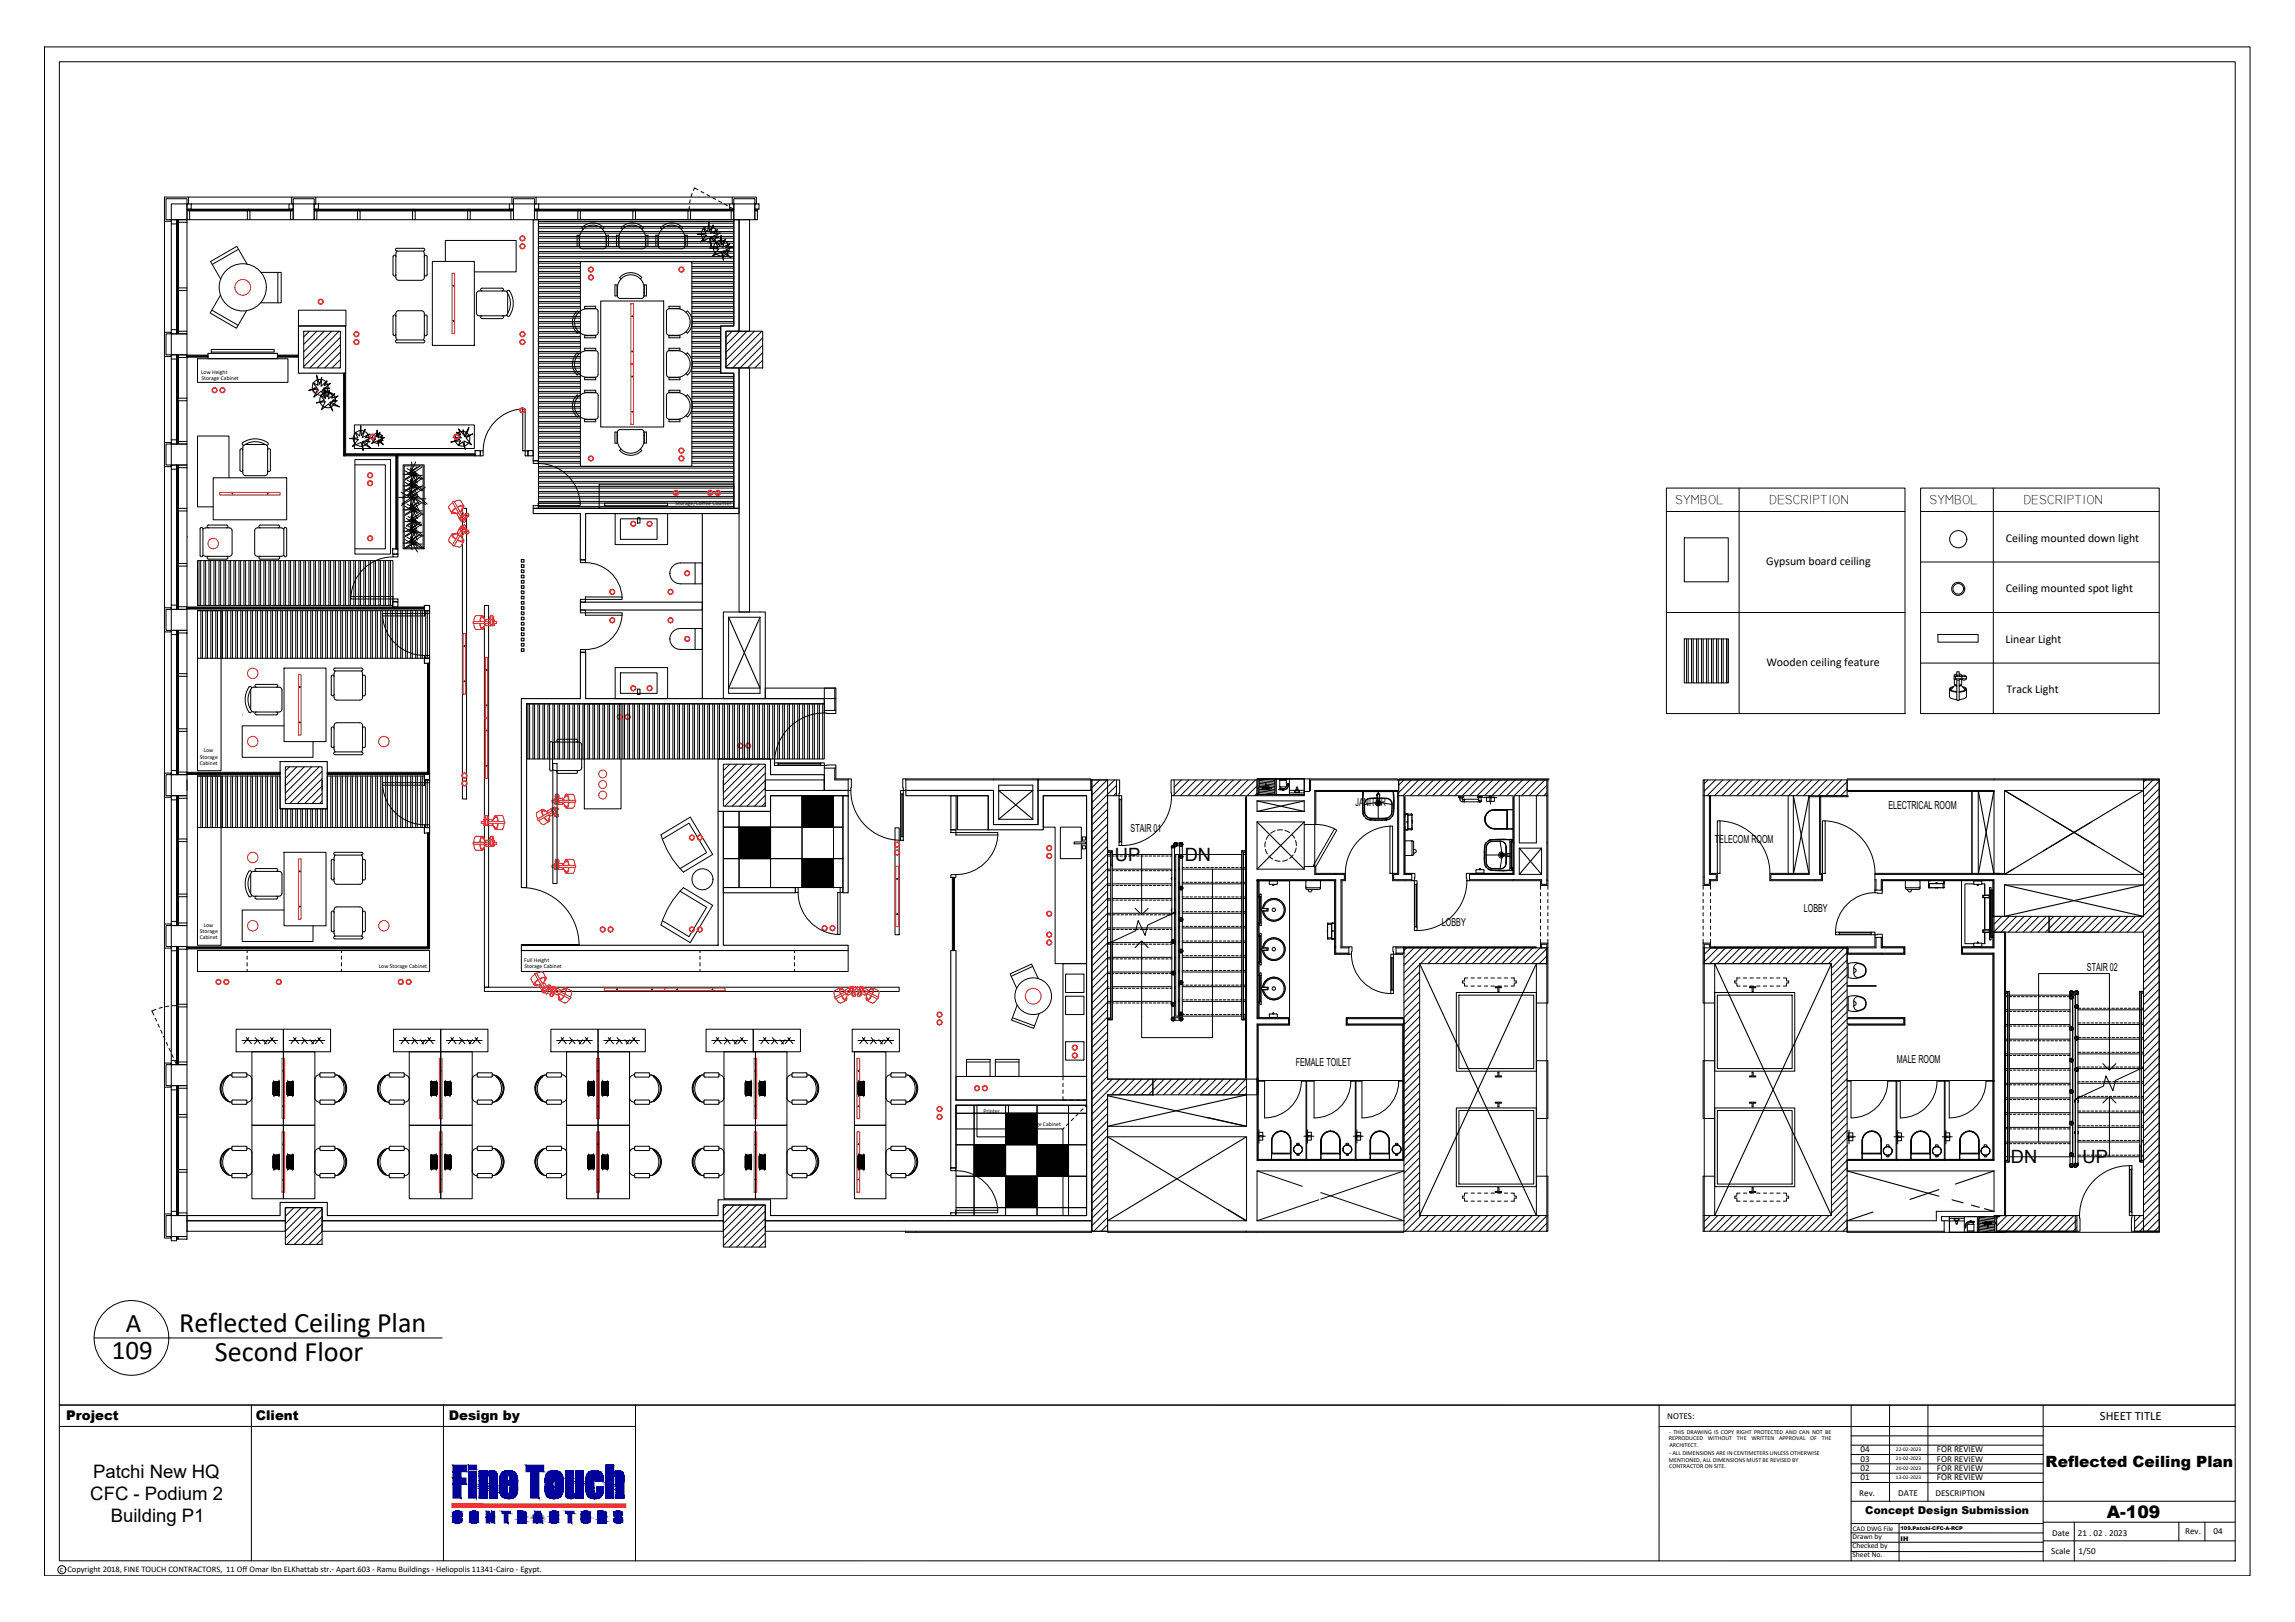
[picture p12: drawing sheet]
<svg xmlns="http://www.w3.org/2000/svg" width="841mm" height="594mm" viewBox="0 0 841 594" stroke-linecap="round" stroke-linejoin="round" font-family="sans-serif">
<defs><g id="words">
<g font-size="10.3">
<text x="65.7" y="487.7">Reflected Ceiling Plan</text>
<text x="78.7" y="498.5">Second Floor</text>
</g>
<g font-size="9.9">
<text x="46.1" y="488">A</text>
<text x="41" y="497.6">109</text>
</g>
<g font-size="6.8">
<text x="34.1" y="541.2">Patchi New HQ</text>
<text x="33.1" y="549.4">CFC - Podium 2</text>
<text x="40.6" y="557.5">Building P1</text>
</g>
<g font-size="6.7">
<text x="408.6" y="315.3">UP</text>
<text x="434.1" y="315.3">DN</text>
<text x="736.9" y="426">DN</text>
<text x="763.2" y="426">UP</text>
</g>
<text font-size="6.3" x="772.1" y="555.9">A-109</text>
<text font-size="5.7" x="749.6" y="537.2">Reflected Ceiling Plan</text>
<g font-size="4.9">
<text x="24.3" y="520.1">Project</text>
<text x="93.8" y="520.2">Client</text>
<text x="164.5" y="520">Design by</text>
</g>
<g font-size="4.8">
<text x="614" y="184.5">SYMBOL</text>
<text x="648.5" y="184.5">DESCRIPTION</text>
<text x="707.2" y="184.5">SYMBOL</text>
<text x="741.6" y="184.5">DESCRIPTION</text>
</g>
<text font-size="4.6" x="769.5" y="520.1">SHEET TITLE</text>
<g font-size="4.4">
<text x="735.1" y="198.4">Ceiling mounted down light</text>
<text x="647.2" y="207">Gypsum board ceiling</text>
<text x="735.1" y="217">Ceiling mounted spot light</text>
<text x="735" y="235.5">Linear Light</text>
<text x="647.3" y="244">Wooden ceiling feature</text>
<text x="735.3" y="254">Track Light</text>
</g>
<g font-size="4">
<text x="496.8" y="295.3">JANITOR</text>
<text x="692" y="296.5">ELECTRICAL ROOM</text>
<text x="414.3" y="304.7">STAIR 01</text>
<text x="628.4" y="308.7">TELECOM ROOM</text>
<text x="661.1" y="334.2">LOBBY</text>
<text x="528.4" y="339.1">LOBBY</text>
<text x="764.8" y="355.6">STAIR 02</text>
<text x="695.2" y="389.3">MALE ROOM</text>
<text x="474.9" y="390.5">FEMALE TOILET</text>
</g>
<text font-size="3.9" x="683.6" y="554.6">Concept Design Submission</text>
<g font-size="3.3">
<text x="611" y="519.8">NOTES:</text>
<text x="681.8" y="531.9">04</text>
<text x="709.8" y="531.9">FOR REVIEW</text>
<text x="681.8" y="538.7">02</text>
<text x="681.8" y="535.3">03</text>
<text x="709.8" y="538.7">FOR REVIEW</text>
<text x="709.8" y="535.3">FOR REVIEW</text>
<text x="681.8" y="542.2">01</text>
<text x="709.8" y="542.2">FOR REVIEW</text>
<text x="681.3" y="548">Rev.</text>
<text x="695.6" y="548">DATE</text>
<text x="709.3" y="548">DESCRIPTION</text>
<text x="752.1" y="562.5">Date</text>
<text x="761.5" y="562.5">21 . 02 . 2023</text>
<text x="800.8" y="561.7">Rev.</text>
<text x="811.2" y="561.9">04</text>
<text x="751.7" y="569">Scale</text>
<text x="761.7" y="569">1/50</text>
</g>
<text font-size="3.1" x="22" y="575.6">c Copyright 2018, FINE TOUCH CONTRACTORS, 11 Off Omar Ibn ELKhattab str.- Apart.603 - Ramu Buildings - Heliopolis 11341-Cairo - Egypt.</text>
<g font-size="2.8">
<text x="678.9" y="563.6">Drawn by</text>
<text x="678.9" y="567">Checked by</text>
<text x="678.9" y="570.4">Sheet No.</text>
</g>
<text font-size="2.6" x="679" y="560.6">CAD DWG File</text>
<text font-size="2.4" x="696.5" y="564.3">IH</text>
<g font-size="2.2">
<text x="611.6" y="527.5">REPRODUCED</text>
<text x="611.7" y="525.1">- THIS DRAWING IS COPY RIGHT PROTECTED AND CAN NOT BE</text>
<text x="625.8" y="527.5">WITHOUT</text>
<text x="636.5" y="527.5">THE</text>
<text x="641.8" y="527.5">WRITTEN</text>
<text x="651.9" y="527.5">APPROVAL</text>
<text x="663.4" y="527.5">OF</text>
<text x="667.6" y="527.5">THE</text>
<text x="611.7" y="533">- ALL DIMENSIONS ARE IN CENTIMETERS UNLESS OTHERWISE</text>
<text x="611.7" y="529.8">ARCHITECT.</text>
<text x="611.6" y="535.4">MENTIONED, ALL DIMENSIONS MUST BE REVISED BY</text>
<text x="611.7" y="537.8">CONTRACTOR ON SITE.</text>
</g>
<g font-size="2.1">
<text x="73.7" y="137">Low Height</text>
<text x="73.8" y="139.4">Storage Cabinet</text>
<text x="247.5" y="185.1">Storage/Coffee Counter</text>
<text x="74.7" y="275.6">Low</text>
<text x="73.2" y="280.2">Cabinet</text>
<text x="73.2" y="277.8">Storage</text>
<text x="73.2" y="341.8">Storage</text>
<text x="74.7" y="339.5">Low</text>
<text x="73.2" y="344.1">Cabinet</text>
<text x="192.1" y="352.3">Full Height</text>
<text x="138.8" y="354.4">Low Storage Cabinet</text>
<text x="192.2" y="354.7">Storage Cabinet</text>
<text x="360.5" y="407.7">Printer</text>
<text x="375.1" y="412.5">Storage Cabinet</text>
</g>
<g font-size="2">
<text x="694.8" y="531.5">22-02-2023</text>
<text x="694.8" y="538.3">20-02-2023</text>
<text x="694.8" y="534.9">21-02-2023</text>
<text x="694.8" y="541.7">13-02-2023</text>
</g>
<text font-size="1.9" x="696.5" y="560.3">109.Patchi-CFC-A-RCP</text>
</g></defs>
<!-- layer: FT-LIGHT -->
<g fill="#000" stroke="#000" stroke-width=".37">
<path d="M293.9 291.4l11.5 11.6v-11.6zM293.9 291.4l11.5 11.6h-11.5z"/>
<path d="M270.8 303l11.6 11.5v-11.5zM270.8 303l11.6 11.5h-11.6z"/>
<path d="M293.9 314.5l11.5 10.6v-10.6zM293.9 314.5l11.5 10.6h-11.5z"/>
<path d="M357 419.3l11.5 11.5v-11.5zM357 419.3l11.5 11.5h-11.5z"/>
<path d="M368.5 407.7l11.5 11.6v-11.6zM368.5 407.7l11.5 11.6h-11.5z"/>
<path d="M380 419.3l11.6 11.5v-11.5zM380 419.3l11.6 11.5h-11.6z"/>
<path d="M368.5 430.8l11.5 11.5v-11.5zM368.5 430.8l11.5 11.5h-11.5z"/>
</g>
<!-- layer: SECOND FLOOR ARCH (P1)$0$A-WALL -->
<g fill="none" stroke="#000" stroke-width=".37">
<path d="M270.8 80.5h3.9v40.8h-3.9zM270.8 134.8h3.9v89.3h-3.9zM265.1 224.1h15.3v31.8h-15.3zM267 226.1h11.5v27.9h-11.5zM306.3 252h-25.9v3.9h25.9M302.1 260.2v-8.2h3.8v8.2M68.5 285.7v3.8M104.6 285.7v3.8M118 285.7v3.8M265.1 285.7v3.8M280.4 285.7h21.7v3.8h-21.7zM302.1 281.3v8.2h8.7"/>
<path d="M305.9 281.3v4.4h4.9M332 285.7h48.4v16.3h-16.3v-12.5h-32.1M366 287.6h12.5v12.5h-12.5zM380.4 285.7h19.3v3.8h-19.3zM409.1 291.4h-3.2v53.8v-59.5h-5.8v165.3h5.8M409.1 285.7h-9v165.3h5.8M430.3 285.7h30.4M430.3 291.4h26.1M460.7 291.4h-3.9v83.6h-.4h.4v26M460.7 291v.4M460.7 293.3h17.3v3.9h-17.3zM478 289.9h1.9"/>
<path d="M478 291v.4h-17.3M512.2 285.7h-31.9v3.8M512.6 285.7v3.8h-30.8v12.5h-3.8v-1h-17.3v17.3h17.3v-.9h3.8v2.9h7.4M512.6 285.7h54.3v5.7M512.6 285.7v5.7M514.8 291.8v28.2h2.6M514.9 291.4h39.5M554.6 291.8v28.2h-16.1M556.8 291.4h-2v28.9h-16.3M556.8 291.4v17.3h6.2v-17.3M556.8 291.4h6.2M563 291.4h3.9v32.5h-2v-1.7h-10.3"/>
<path d="M624.5 291.4h1.9M663 291.8h3.8v28.5h.7v1.9h-18.6v-1.9h14.1zM785.5 289.5h-50.9v30.8M785.5 285.7v34.6M791.3 285.3v166.1M554.4 319.9v.1M556.8 310.7h8.1v9.6h-8.1zM460.7 322.2v.4M460.7 322.6h.2v50.2h11.6l.1 2.5h-11.7v20.4M460.7 322.6v50.5h11.5v1.9h-11.5v19.8M460.9 322.6l-.2-.1h28.5v26.9h5.1M481.8 322.2h7.7v26.9h4.8"/>
<path d="M482.2 322.2h-21.5v.3M489.2 320.3h3.5v1.9h-1.3v25h2.9M489.2 320.3h.3M517.4 320.3h-2.9v-28.9h-1.9v28.9h-1.9v1.9h6.7M538.5 322.2h16.1M554.6 322.2h.2M687.1 320.3h45.4M687.1 322.2h.4v3.8M689.7 326v-3.5h40.7v13.1M730.7 335.6h20.2v5.8h-20.2zM734.6 320.3h-2.1v-.4h-1.8v-30.4h-53.8v-3.8v5.7h-50.5v28.9h2.5v1.9h-2.5v1.7h-1.9v-38.2h166.8h-5.8v49.9M734.6 320.3h50.9v3.8"/>
<path d="M750.4 335.6h1M785.5 324.1h-50.9v11.5h-3.9v-13.4h-41.3v3.8M785.5 335.6h-34.6v5.8h18.3M785.5 324.1v11.5M405.9 345.7v49.5M511.6 347.2h2.9v1.9h-2.9M511.6 349.4h2.5M563 352.9v14.5h4.2v-20.2h-52.7v48.5M563 352.9h3.9v14.5M563 352.9h-42.8v92.3h42.8M564.9 345.8h2v1.4h-2zM566.9 347.2v5.7h-3.9"/>
<path d="M566.9 347.2v5.7M624.5 347.2v20.2h3.9v-14.5M624.5 347.2v-1.4h1.9v1h2v.4M624.5 346.8v.4M626.8 347.2h50.1v13.8M676.9 352.9v-5.7h-52.4v5.7h46.6v92.3h-46.6M677.3 349.4h12.4M687.5 343.3v3.9h-10.2v1.9h-.4M689.4 343.3v3.9h8.3v1.9h-20.4M689.7 343.3l.1 3.6M689.7 349.4h.1M689.8 346.8l8.2 .1v2.5h-8.3"/>
<path d="M730.4 341.4v5.5h-11.6l.1 2.5h11.5v46.3M730.7 341.4v5.8h-11.5v1.9h11.5v75.9h-53.8v3.9h53.8v14.8h-21.1v3.4h-32.7M730.7 341.4h3.9v83.6M750.9 341.4h34.6v49.5M456.4 375.3h.4M460.9 372.7h.1M514.1 373.1v-.3h-20.7l-.1 2.5h20.8M514.1 375h-20.4v-1.9h20.8v1.9h-.4v.3M514.1 372.7v.1M514.2 375l-.1 .3M514.5 373.7v1.3h-.3v50h.3v-2.8M676.9 361.2v11.5"/>
<path d="M676.9 375.4v20.3M677.3 372.7l20.7 .1v2.5h-20.7v-.3M677.3 372.8v.3h-.4v1.9h20.8v-1.9h-20.4M405.9 395.2h16.6v5.8h-16.6M405.9 395.2h16.6v5.8M422.7 395.2h17.1M439.8 395.2h17M439.8 395.2h20.9v5.8h-20.7M460.7 394.8v30.2h53.8v3.9M460.7 395.7h2.7v.3h-2.7zM460.7 394.8v.4M460.9 396v28.7h17.7"/>
<path d="M476.9 395.7h4.6v.3h-2.7v29h-.2v-29h-1.7zM495 395.7h4.1v.3h-2.2v29h-.2v-29h-1.7zM512.6 395.7h1.9v.3h-1.9zM514.5 396v28.6M563 388.5h4.2v21.2h-4.2zM566.9 388.5v21.2M624.5 388.5h3.9v21.2h-3.9zM676.9 395.7h1.4v.3h-1.4zM676.9 396v55M691.8 395.7h4.6v.3h-1.3v29h-.3v-29h-3zM709.8 395.7h4.5v.3h-1.5v29h-.3v-29h-2.7zM727.8 395.7h2.9v.3h-2.9z"/>
<path d="M730.4 396v28.7h-17.6M405.9 412.5v38.5M405.9 401v50M405.9 401h50.9M406.3 416.4h50.1M456.8 401v11.5h-50.9v3.9M456.8 416.4v30.7h-50.5M478.8 424.7h17.9M496.9 424.7h17.2M514.1 424.6l.1 .4M514.5 428.9h-53.8v18.2h53.8M514.5 428.9v18.2"/>
<path d="M566.9 430.8v14.4h-3.9M677.3 424.7h17.5M695.1 424.7h17.4M734.6 424.7v20.5h-1.8M68.5 447.1h36.1v3.9h-36.1zM118 447.1h147.1v3.9h-147.1zM280.4 447.1h119.7v3.9h-119.7zM331.9 451v.4M335.7 451v.4M405.9 447.1v3.9h50.9M456.4 451h.4M514.5 447.1v3.9h-57.7"/>
<path d="M563 445.2v-14.4h4.2v20.2h-52.7M566.9 445.2v5.8M628.4 445.2v-14.4h-3.9v20.2h88v-3.9h-1v-1.5h2.9M730.7 445.6v-.4h29.8v5.8h-28.8h29.4M731.7 445.2h1.1v.4h-1.1zM732.8 445.2h2.2M734.6 445.2h26.5M782.2 445.2h3.3v-53.8v59.6h5.8h-9.1"/>
</g>
<!-- layer: SECOND FLOOR ARCH (P1)$0$A-WALL-FNSH -->
<g fill="none" stroke="#000" stroke-width=".37">
<path d="M305.9 252h.4v8.2M306.3 281.3v4h4.5M332 285.3h48.4v.4v-.4h19.3v.4M456.4 291.8v103M512.6 285.7h-.4v-.4h-32.3v4.6M514.9 291.8v6.5M554.4 291.8v16.5M567.6 285.7v-.4h-54.9v.4h54.5v38.6h-2.7v-1.7h-26M624.5 285.7h-.4v38.6h2.7v-1.7h2.5v-2.7h-2.5v-28.5M666.8 291.8h.4v28.1h.7v2.7h-19.3v-2.7h14.4M676.9 291.4h-9.7v.4h10.1v-.4M676.9 285.3h114.4"/>
<path d="M677.3 289.9h53.4M481.8 302h.4v-12.1h30v30h-1.9v2.7h7.1M481.8 317.4h.4v2.5h10.8v2.7h-1.2v24.2h2.5M514.9 303.8v4.2M514.9 313.3v6.6h2.5M538.5 319.9h2.4M554.4 318v1.9h-10.6M730.7 319.9h-43.6v6.1M732.5 319.9h2.1M461 338v4.9M465.1 322.6h-4.1v5.8M468.1 322.6h10.4"/>
<path d="M483.9 322.6h5.2v26.9h5.2M698.2 322.6h-8.4v3.4M703.6 322.6h3.2M712.4 322.6h10.9M726.2 322.6h4.1v13h.4M461 352.5v4.8M511.6 346.8h2.9v.4M511.6 349.5h2.5M514.5 346.8h48.5v.4h-48.5zM564.9 347.2h-.4v-1.8h2.7v1.8h-.3M626.8 346.8v-1.4h-2.7v22h.4M628.4 346.8h48.5v.4h-50.1"/>
<path d="M687.1 343.3v3.5h-10.2v2.7M689.8 343.3v3.5h8.2v2.7h-20.7M723.3 346.8h-4.5v2.7h11.5v46.2M730.7 341.4h-.4v5.4h-4.1M734.6 341.4h.4v103.8M461 366.9v5.8h4.1M468.1 372.7h4.5v2.7h-11.6v20.3M514.1 372.7h-20.8v2.7h20.8v49.2h-17.2M514.5 375v47.2M677.3 372.7h20.7v2.7h-20.7M461 396v28.6h17.6M624.5 388.5h-.4v21.2h.4"/>
<path d="M730.3 396v28.6h-17.5M478.8 424.6h17.9M624.5 430.8h-.4v20.2h.4M676.9 424.6v.4M677.3 424.6h17.5M695.1 424.6h17.4M400.1 451v.4h-68.2M405.9 451v.4h108.6v-.4M676.9 451v.4h35.6v-.4M731.7 451h29.4M735 451v.4h-3.3h59.6M782.2 451h9.1"/>
</g>
<!-- layer: SECOND FLOOR ARCH (P1)$0$A-WALL-PATT -->
<g fill="none" stroke="#000" stroke-width=".37">
<path d="M400.3 285.7l-.2 .1M403 285.7l-2.9 2.9M405.7 285.7l-5.6 5.6M405.9 293.7l-5.8 5.7M405.9 296.4l-5.8 5.7M405.9 299.1l-5.8 5.8M408.4 285.7l-8.3 8.3M409.1 287.7l-9 9M409.1 290.4l-1 1M432.9 285.7l-2.6 2.6M435.6 285.7l-5.3 5.3M438.3 285.7l-5.7 5.7"/>
<path d="M441.1 285.7l-5.8 5.7M443.8 285.7l-5.8 5.7M446.5 285.7l-5.8 5.7M449.2 285.7l-5.8 5.7M451.9 285.7l-5.7 5.7M454.6 285.7l-5.7 5.7M457.4 285.7l-5.8 5.7M460.1 285.7l-5.8 5.7M460.7 287.8l-3.7 3.6M460.7 290.5l-.9 .9M514.5 285.7l-1.9 1.9M517.2 285.7l-4.6 4.6"/>
<path d="M519.9 285.7l-5.8 5.7M522.6 285.7l-5.7 5.7M525.3 285.7l-5.7 5.7M528.1 285.7l-5.8 5.7M530.8 285.7l-5.8 5.7M533.5 285.7l-5.8 5.7M536.2 285.7l-5.8 5.7M538.9 285.7l-5.7 5.7M541.6 285.7l-5.7 5.7M544.4 285.7l-5.8 5.7M547.1 285.7l-5.8 5.7M549.8 285.7l-5.8 5.7"/>
<path d="M552.5 285.7l-5.8 5.7M555.2 285.7l-5.7 5.7M558 285.7l-5.8 5.7M560.7 285.7l-5.8 5.7M563.4 285.7l-5.8 5.7M566.1 285.7l-5.7 5.7M566.9 287.6l-3.8 3.8M566.9 290.4l-1.1 1M625.9 285.7l-1.4 1.4M628.6 285.7l-4.1 4.1M631.3 285.7l-5.7 5.7M634.1 285.7l-5.8 5.7"/>
<path d="M636.8 285.7l-5.8 5.7M639.5 285.7l-5.8 5.7M642.2 285.7l-5.8 5.7M644.9 285.7l-5.7 5.7M647.7 285.7l-5.8 5.7M650.4 285.7l-5.8 5.7M653.1 285.7l-5.8 5.7M655.8 285.7l-5.7 5.7M658.5 285.7l-5.7 5.7M661.3 285.7l-5.8 5.7M664 285.7l-5.8 5.7M666.7 285.7l-5.8 5.7"/>
<path d="M669.4 285.7l-5.8 5.7M672.1 285.7l-5.7 5.7M674.8 285.7l-5.7 5.7M676.9 286.3l-5.1 5.1M676.9 289l-2.4 2.4M786.3 285.7l-.8 .8M789 285.7l-3.5 3.5M791.3 286.1l-5.8 5.8M791.3 288.9l-5.8 5.7M791.3 294.3l-5.8 5.8M791.3 299.7l-5.8 5.8M791.3 291.6l-5.8 5.7"/>
<path d="M791.3 297l-5.8 5.8M405.9 301.8l-5.8 5.8M405.9 304.5l-5.8 5.8M405.9 307.3l-5.8 5.7M405.9 310l-5.8 5.8M405.9 312.7l-5.8 5.8M405.9 315.4l-5.8 5.8M405.9 318.1l-5.8 5.8M791.3 305.2l-5.8 5.7M791.3 307.9l-5.8 5.7M791.3 313.3l-5.8 5.8M791.3 318.7l-5.8 5.8"/>
<path d="M791.3 302.4l-5.8 5.8M791.3 310.6l-5.8 5.7M791.3 316l-5.8 5.8M405.9 320.9l-5.8 5.7M405.9 323.6l-5.8 5.7M405.9 326.3l-5.8 5.8M405.9 329l-5.8 5.8M405.9 331.7l-5.8 5.8M405.9 334.4l-5.8 5.8M405.9 337.2l-5.8 5.7M405.9 339.9l-5.8 5.7M730.9 335.6l-.2 .2"/>
<path d="M733.6 335.6l-2.9 2.9M736.3 335.6l-5.6 5.6M739 335.6l-5.7 5.8M741.8 335.6l-5.8 5.8M744.5 335.6l-5.8 5.8M747.2 335.6l-5.8 5.8M749.9 335.6l-5.8 5.8M752.6 335.6l-5.7 5.8M755.3 335.6l-5.7 5.8M758.1 335.6l-5.8 5.8M760.8 335.6l-5.8 5.8M763.5 335.6l-5.8 5.8"/>
<path d="M766.2 335.6l-5.7 5.8M768.9 335.6l-5.7 5.8M771.7 335.6l-5.8 5.8M774.4 335.6l-5.8 5.8M777.1 335.6l-5.8 5.8M779.8 335.6l-5.7 5.8M782.5 335.6l-5.7 5.8M785.2 335.6l-5.7 5.8M791.3 324.2l-5.8 5.8M791.3 326.9l-5.8 5.8M791.3 332.3l-9.1 9.1M791.3 335.1l-6.4 6.3"/>
<path d="M791.3 321.5l-5.8 5.7M791.3 329.6l-5.8 5.8M791.3 337.8l-5.8 5.7M405.9 342.6l-5.8 5.8M405.9 345.3l-5.8 5.8M405.9 348l-5.8 5.8M405.9 350.8l-5.8 5.7M405.9 353.5l-5.8 5.7M405.9 356.2l-5.8 5.8M405.9 358.9l-5.8 5.8M515.5 347.2l-1 1M518.2 347.2l-3.7 3.7"/>
<path d="M520.2 353.3l-5.7 5.7M520.2 356l-5.7 5.8M520.2 358.7l-5.7 5.8M520.9 347.2l-6.4 6.4M523.6 347.2l-9.1 9.1M526.3 347.2l-5.7 5.7M529.1 347.2l-5.8 5.7M531.8 347.2l-5.8 5.7M534.5 347.2l-5.8 5.7M537.2 347.2l-5.7 5.7M539.9 347.2l-5.7 5.7M542.7 347.2l-5.8 5.7"/>
<path d="M545.4 347.2l-5.8 5.7M548.1 347.2l-5.8 5.7M550.8 347.2l-5.8 5.7M553.5 347.2l-5.7 5.7M556.2 347.2l-5.7 5.7M559 347.2l-5.8 5.7M561.7 347.2l-5.8 5.7M564.4 347.2l-5.8 5.7M566.9 347.4l-5.6 5.5M566.9 352.9h-.1M566.9 350.2l-2.8 2.7M626.9 347.2l-2.4 2.4"/>
<path d="M629.7 347.2l-5.2 5.1M632.4 347.2l-5.8 5.7M635.1 347.2l-5.8 5.7M637.8 347.2l-5.8 5.7M640.5 347.2l-5.7 5.7M643.2 347.2l-5.7 5.7M646 347.2l-5.8 5.7M648.7 347.2l-5.8 5.7M651.4 347.2l-5.8 5.7M654.1 347.2l-5.8 5.7M656.8 347.2l-5.7 5.7M659.5 347.2l-5.7 5.7"/>
<path d="M662.3 347.2l-5.8 5.7M665 347.2l-5.8 5.7M667.7 347.2l-5.8 5.7M670.4 347.2l-5.7 5.7M673.1 347.2l-5.7 5.7M675.9 347.2l-5.8 5.7M676.9 348.8l-5.8 5.8M676.9 351.6l-5.8 5.7M676.9 354.3l-5.8 5.8M676.9 357l-5.8 5.8M676.9 359.7l-5.8 5.8M791.3 340.5l-5.8 5.8"/>
<path d="M791.3 343.2l-5.8 5.8M791.3 345.9l-5.8 5.8M791.3 348.7l-5.8 5.7M791.3 351.4l-5.8 5.7M791.3 354.1l-5.8 5.7M791.3 356.8l-5.8 5.8M791.3 359.5l-5.8 5.8M405.9 361.6l-5.8 5.8M405.9 364.4l-5.8 5.7M405.9 367.1l-5.8 5.7M405.9 369.8l-5.8 5.8M405.9 372.5l-5.8 5.8"/>
<path d="M405.9 375.2l-5.8 5.8M405.9 377.9l-5.8 5.8M520.2 361.4l-5.7 5.8M520.2 364.1l-5.7 5.8M520.2 366.9l-5.7 5.7M520.2 369.6l-5.7 5.8M520.2 372.3l-5.7 5.8M520.2 375l-5.7 5.8M520.2 377.7l-5.7 5.8M676.9 362.5l-5.8 5.7M676.9 365.2l-5.8 5.7M676.9 367.9l-5.8 5.7"/>
<path d="M676.9 370.6l-5.8 5.8M676.9 373.3l-5.8 5.8M676.9 376l-5.8 5.8M676.9 378.7l-5.8 5.8M791.3 362.2l-5.8 5.8M791.3 365l-5.8 5.7M791.3 367.7l-5.8 5.7M791.3 370.4l-5.8 5.8M791.3 373.1l-5.8 5.8M791.3 375.8l-5.8 5.8M791.3 378.6l-5.8 5.7M405.9 380.7l-5.8 5.7"/>
<path d="M405.9 383.4l-5.8 5.7M405.9 386.1l-5.8 5.8M405.9 388.8l-5.8 5.8M405.9 391.5l-5.8 5.8M405.9 394.2l-5.8 5.8M407.6 395.2l-7.5 7.5M410.3 395.2l-10.2 10.3M413.1 395.2l-5.8 5.8M415.8 395.2l-5.8 5.8M418.5 395.2l-5.8 5.8M421.2 395.2l-5.8 5.8M423.8 395.3l-5.6 5.7"/>
<path d="M426.6 395.3l-5.7 5.7M429.3 395.3l-5.6 5.6M432 395.3l-5.6 5.6M434.7 395.3l-5.6 5.6M437.4 395.3l-5.6 5.7M440.2 395.2l-5.7 5.8M443 395.2l-5.8 5.8M445.7 395.2l-5.8 5.8M448.4 395.2l-5.8 5.8M451.1 395.2l-5.8 5.8M453.8 395.2l-5.7 5.8M456.6 395.2l-5.8 5.8"/>
<path d="M456.8 397.7l-3.3 3.3M520.2 394.1l-5.7 5.7M520.2 396.8l-5.7 5.7M520.2 399.5l-5.7 5.7M520.2 380.5l-5.7 5.7M520.2 383.2l-5.7 5.8M520.2 385.9l-5.7 5.8M520.2 388.6l-5.7 5.8M520.2 391.3l-5.7 5.8M676.9 395.1l-5.8 5.7M676.9 397.8l-5.8 5.8M676.9 381.5l-5.8 5.7"/>
<path d="M676.9 384.2l-5.8 5.7M676.9 386.9l-5.8 5.8M676.9 389.6l-5.8 5.8M676.9 392.3l-5.8 5.8M791.3 381.3l-5.8 5.7M791.3 384l-5.8 5.8M791.3 386.7l-5.8 5.8M791.3 389.4l-5.8 5.8M791.3 392.1l-5.8 5.8M791.3 394.9l-5.8 5.7M791.3 397.6l-5.8 5.7M405.9 402.4l-5.8 5.8"/>
<path d="M405.9 405.1l-5.8 5.8M405.9 407.9l-5.8 5.7M405.9 410.6l-5.8 5.7M405.9 413.3l-5.8 5.8M405.9 416l-5.8 5.8M405.9 418.7l-5.8 5.8M456.8 400.4l-.6 .6M520.2 402.2l-5.7 5.8M520.2 404.9l-5.7 5.8M520.2 407.6l-5.7 5.8M520.2 410.4l-5.7 5.7M520.2 413.1l-5.7 5.7"/>
<path d="M520.2 415.8l-5.7 5.8M520.2 418.5l-5.7 5.8M676.9 400.5l-5.8 5.8M676.9 403.2l-5.8 5.8M676.9 408.7l-5.8 5.7M676.9 414.1l-5.8 5.8M676.9 419.5l-5.8 5.8M676.9 405.9l-5.8 5.8M676.9 411.4l-5.8 5.7M676.9 416.8l-5.8 5.8M791.3 400.3l-5.8 5.8M791.3 403l-5.8 5.8"/>
<path d="M791.3 405.7l-5.8 5.8M791.3 408.4l-5.8 5.8M791.3 411.2l-5.8 5.7M791.3 413.9l-5.8 5.8M791.3 416.6l-5.8 5.8M791.3 419.3l-5.8 5.8M405.9 421.4l-5.8 5.8M405.9 424.2l-5.8 5.7M405.9 426.9l-5.8 5.7M405.9 429.6l-5.8 5.7M405.9 432.3l-5.8 5.8M405.9 435l-5.8 5.8"/>
<path d="M405.9 437.7l-5.8 5.8M520.2 421.2l-5.7 5.8M520.2 424l-5.7 5.7M520.2 426.7l-5.7 5.7M520.2 429.4l-5.7 5.8M520.2 432.1l-5.7 5.8M520.2 434.8l-5.7 5.8M520.2 437.6l-5.7 5.7M676.9 422.2l-5.8 5.8M676.9 427.7l-5.8 5.7M676.9 433.1l-5.8 5.8M676.9 438.6l-5.8 5.7"/>
<path d="M676.9 425l-5.8 5.7M676.9 430.4l-5.8 5.8M676.9 435.8l-5.8 5.8M791.3 422.1l-5.8 5.7M791.3 424.8l-5.8 5.7M791.3 427.5l-5.8 5.8M791.3 430.2l-5.8 5.8M791.3 432.9l-5.8 5.8M791.3 435.6l-5.8 5.8M791.3 438.4l-5.8 5.7M405.9 440.5l-5.8 5.7M405.9 443.2l-5.8 5.8"/>
<path d="M405.9 445.9l-5.1 5.1M405.9 448.6l-2.4 2.4M520.2 440.3l-5.7 5.7M520.2 443l-5.7 5.7M520.7 445.2l-5.7 5.8M523.5 445.2l-5.8 5.8M526.2 445.2l-5.8 5.8M528.9 445.2l-5.8 5.8M531.6 445.2l-5.7 5.8M534.3 445.2l-5.7 5.8M537 445.2l-5.7 5.8M539.8 445.2l-5.8 5.8"/>
<path d="M542.5 445.2l-5.8 5.8M545.2 445.2l-5.8 5.8M547.9 445.2l-5.8 5.8M550.6 445.2l-5.7 5.8M553.4 445.2l-5.8 5.8M556.1 445.2l-5.8 5.8M558.8 445.2l-5.8 5.8M561.5 445.2l-5.8 5.8M564.2 445.2l-5.7 5.8M566.9 445.3l-5.7 5.7M566.9 448l-3 3M566.9 450.7l-.3 .3"/>
<path d="M626.8 445.2l-2.3 2.2M629.5 445.2l-5 5M632.2 445.2l-5.8 5.8M634.9 445.2l-5.8 5.8M637.6 445.2l-5.7 5.8M640.3 445.2l-5.7 5.8M643.1 445.2l-5.8 5.8M645.8 445.2l-5.8 5.8M648.5 445.2l-5.8 5.8M651.2 445.2l-5.7 5.8M653.9 445.2l-5.7 5.8M656.7 445.2l-5.8 5.8"/>
<path d="M659.4 445.2l-5.8 5.8M662.1 445.2l-5.8 5.8M664.8 445.2l-5.7 5.8M667.5 445.2l-5.7 5.8M670.2 445.2l-5.7 5.8M676.9 441.3l-9.7 9.7M676.9 444l-7 7M676.9 446.7l-4.3 4.3M676.9 449.4l-1.5 1.6M732.8 445.2l-1.1 1.1M735.5 445.2l-3.8 3.8M738.2 445.2l-5.8 5.8"/>
<path d="M740.9 445.2l-5.7 5.8M743.7 445.2l-5.8 5.8M746.4 445.2l-5.8 5.8M749.1 445.2l-5.8 5.8M751.8 445.2l-5.8 5.8M754.5 445.2l-5.7 5.8M757.2 445.2l-5.7 5.8M760 445.2l-5.8 5.8M761.1 449.5l-1.5 1.5M761.1 446.8l-4.2 4.2M784.4 445.2l-2.2 2.2M791.3 441.1l-9.1 9"/>
<path d="M791.3 443.8l-7.2 7.2M791.3 446.5l-4.5 4.5M791.3 449.2l-1.8 1.8"/>
</g>
<!-- layer: SECOND FLOOR ARCH (P1)$0$I-WALL -->
<path d="M478 285.3h1.9M479.9 287.6v1.9h.4M722.6 289.9v30M724.9 289.9v30M734.6 319.9v.4M676.9 361h10.6v.2h-10.6zM712.5 451.4h1.9M712.5 447.1h1.9" fill="none" stroke="#000" stroke-width=".37"/>
<!-- layer: 0 -->
<g fill="none" stroke="#000" stroke-width=".4">
<path d="M267 226.1l11.5 25.9M278.5 226.1l-11.5 25.9M366 289.5l12.5 10.6M378.5 289.5l-12.5 10.6M460.7 293.3l17.3 3.9M478 293.3l-17.3 3.9M657.2 291.4l5.7 28.5M663 291.4l-5.7 28.5M725 289.9l5.6 30M730.6 289.9l-5.6 30M734.6 289.5l50.9 30.8M785.5 289.5l-50.9 30.8 3.3-2"/>
<path d="M460.7 301l17.3 17.3M478 301l-17.3 17.3M556.8 310.7l8.1 9.6M564.9 310.7l-8.1 9.6M734.6 324.1l50.9 11.5M785.5 324.1l-50.9 11.5M520.2 352.9l42.8 92.3M563 352.9l-42.8 92.3M628.4 352.9l42.7 92.3M671.1 352.9l-42.7 92.3M405.9 401.3l50.9 11.2-14.4-3.2M405.9 416.4l50.7 30.7"/>
<path d="M456.8 416.4l-50.9 30.7M456.8 401l-50.9 11.5M676.9 428.9l33.6 9.2M710.5 435.7l-10.6 3.6M715.3 439.4l4.1 1.2M730.7 428.9l-14.1 4.8M449.9 442.9l6.9 4.2M686.4 443.9l-9.5 3.2M722.4 441.4l2.9 .8M727.2 442.7l3.5 1"/>
</g>
<!-- layer: SECOND FLOOR ARCH (P1)$0$A-DETL-THIN -->
<path d="M460.7 428.9l16.6 5.6M483.3 439.4l-22.6 7.7M484 436.8l30.5 10.3M514.5 428.9l-30.5 10.3" fill="none" stroke="#000" stroke-width=".37"/>
<!-- layer: SECOND FLOOR ARCH (P1)$0$S-STRS -->
<g fill="none" stroke="#000" stroke-width=".37">
<path d="M405.9 313h1.1M405.9 318.9h1.1M405.9 313.5h1.1M405.9 318.3h1.1M407.6 313h21.8M407.6 318.9h.7M407.6 313.5h.7M407.6 318.3h21.8M408.9 318.9h.9M408.9 313.5h.9M410.4 318.9h.9M410.4 313.5h.9"/>
<path d="M412 318.9h.9M412 313.5h.9M413.5 318.9h.9M413.5 313.5h.9M415 318.9h.9M415 313.5h.9M416.5 318.9h.9M416.5 313.5h.9M418 318.9h1M418 313.5h1M419.6 318.9h.9M419.6 313.5h.9"/>
<path d="M421.1 318.9h.9M421.1 313.5h.9M422.6 318.9h1M422.6 313.5h1M424.1 318.9h1M424.1 313.5h1M425.7 318.9h.9M425.7 313.5h.9M427.2 318.9h.9M427.2 313.5h.9M428.7 318.9h.7M428.7 313.5h.7"/>
<path d="M430.4 313h1.9M430.4 318.9h.5M430.4 313.5h.5M430.4 318.3h.5M430.9 313v59.2h1.4M431.8 313v59.2M431.8 317.8h.5M431.8 318.3h.5M433.3 313h21.8M433.3 317.8h.6M433.3 318.3h21.8M434.6 317.8h.9"/>
<path d="M436.1 317.8h.9M437.6 317.8h.9M439.1 317.8h.9M440.7 317.8h.9M442.2 317.8h.9M443.7 317.8h.9M445.2 317.8h1M446.8 317.8h.9M448.3 317.8h.9M449.8 317.8h.9M451.3 317.8h1M452.9 317.8h.9"/>
<path d="M454.4 317.8h.7M455.7 313h.7M455.7 317.8h.7M455.7 318.3h.7M405.9 335.1h1.1M405.9 329.7h1.1M405.9 324.3h1.1M405.9 323.7h1.1M405.9 329.1h1.1M405.9 334.5h1.1M405.9 339.9h1.1M407.6 335.1h1.1"/>
<path d="M407.6 329.7h.7M407.6 324.3h.7M407.6 323.7h21.8M407.6 329.1h21.8M407.6 334.5h21.8M407.6 339.9h21.8M408.9 329.7h.9M408.9 324.3h.9M409.3 335.1h.9M410.4 329.7h.9M410.4 324.3h.9M410.8 335.1h.9"/>
<path d="M412 329.7h.9M412 324.3h.9M412.3 335.1h.9M413.5 329.7h.9M413.5 324.3h.9M413.9 335.1h.9M415 329.7h.9M415 324.3h.9M415.4 335.1h.9M416.5 329.7h.9M416.5 324.3h.9M416.9 335.1h.9"/>
<path d="M418 329.7h1M418 324.3h1M418.5 335.1h.9M419.6 329.7h.9M419.6 324.3h.9M420 335.1h.9M421.1 329.7h.9M421.1 324.3h.9M421.5 335.1h.9M422.6 329.7h1M422.6 324.3h1M423 335.1h.9"/>
<path d="M424.1 329.7h1M424.1 324.3h1M424.5 335.1h1M425.7 329.7h.9M425.7 324.3h.9M426.1 335.1h.9M427.2 329.7h.9M427.2 324.3h.9M427.6 335.1h1.8M428.7 329.7h.7M428.7 324.3h.7M430.4 335.1h.5"/>
<path d="M430.4 329.7h.5M430.4 324.3h.5M430.4 323.7h.5M430.4 329.1h.5M430.4 334.5h.5M430.4 339.9h.5M431.8 323.1h.5M431.8 328.5h.5M431.8 333.9h.5M431.8 339.3h.5M431.8 323.7h.5M431.8 329.1h.5"/>
<path d="M431.8 334.5h.5M431.8 339.9h.5M433.3 323.1h.6M433.3 328.5h.6M433.3 333.9h.6M433.3 339.3h.6M433.3 323.7h21.8M433.3 329.1h21.8M433.3 334.5h21.8M433.3 339.9h21.8M434.6 323.1h.9M434.6 328.5h.9"/>
<path d="M434.6 333.9h.9M434.6 339.3h.9M436.1 323.1h.9M436.1 328.5h.9M436.1 333.9h.9M436.1 339.3h.9M437.6 323.1h.9M437.6 328.5h.9M437.6 333.9h.9M437.6 339.3h.9M439.1 323.1h.9M439.1 328.5h.9"/>
<path d="M439.1 333.9h.9M439.1 339.3h.9M440.7 323.1h.9M440.7 328.5h.9M440.7 333.9h.9M440.7 339.3h.9M442.2 323.1h.9M442.2 328.5h.9M442.2 333.9h.9M442.2 339.3h.9M443.7 323.1h.9M443.7 328.5h.9"/>
<path d="M443.7 333.9h.9M443.7 339.3h.9M445.2 323.1h1M445.2 328.5h1M445.2 333.9h1M445.2 339.3h1M446.8 323.1h.9M446.8 328.5h.9M446.8 333.9h.9M446.8 339.3h.9M448.3 323.1h.9M448.3 328.5h.9"/>
<path d="M448.3 333.9h.9M448.3 339.3h.9M449.8 323.1h.9M449.8 328.5h.9M449.8 333.9h.9M449.8 339.3h.9M451.3 323.1h1M451.3 328.5h1M451.3 333.9h1M451.3 339.3h1M452.9 323.1h.9M452.9 328.5h.9"/>
<path d="M452.9 333.9h.9M452.9 339.3h.9M454.4 323.1h.7M454.4 328.5h.7M454.4 333.9h.7M454.4 339.3h.7M455.7 323.1h.7M455.7 328.5h.7M455.7 333.9h.7M455.7 339.3h.7M455.7 323.7h.7M455.7 329.1h.7"/>
<path d="M455.7 334.5h.7M455.7 339.9h.7M405.9 340.4h1.1M405.9 356.6h1.1M405.9 351.2h1.1M405.9 345.8h1.1M405.9 350.6h1.1M405.9 356h1.1M407 345.2h-1.1v.5M407.6 340.4h1M407.6 356.6h.6M407.6 351.2h.7"/>
<path d="M407.6 345.8h.7M407.6 345.2h21.8M407.6 350.6h21.8M407.6 356h21.8M408.8 356.6h.9M408.9 351.2h.9M408.9 345.8h.9M409.2 340.4h.9M410.3 356.6h1M410.4 351.2h.9M410.4 345.8h.9M410.7 340.4h.9"/>
<path d="M411.9 356.6h.9M412 351.2h.9M412 345.8h.9M412.2 340.4h1M413.4 356.6h.9M413.5 351.2h.9M413.5 345.8h.9M413.8 340.4h.9M414.9 356.6h.9M415 351.2h.9M415 345.8h.9M415.3 340.4h1.9"/>
<path d="M416.5 356.6h.9M416.5 351.2h.9M416.5 345.8h.9M417.8 340.4h2.9M418 356.6h.9M418 351.2h1M418 345.8h1M419.5 356.6h.9M419.6 351.2h.9M419.6 345.8h.9M421 356.6h.9M421.1 351.2h.9"/>
<path d="M421.1 345.8h.9M421.3 340.4h.9M422.6 356.6h.9M422.6 351.2h1M422.6 345.8h1M422.8 340.4h.9M424.1 356.6h.9M424.1 351.2h1M424.1 345.8h1M424.3 340.4h.9M425.6 356.6h.9M425.7 351.2h.9"/>
<path d="M425.7 345.8h.9M425.9 340.4h.9M427.1 356.6h.9M427.2 351.2h.9M427.2 345.8h.9M427.4 340.4h.9M428.7 356.6h.6M428.7 351.2h.7M428.7 345.8h.7M428.9 340.4h.5M430.4 340.4h.5M430.4 351.2h.5"/>
<path d="M430.4 345.8h.5M430.4 350.6h.5M430.4 345.2h.5M430.5 356h.4M430.5 356.6h.4M431.8 344.7h.5M431.8 350h.5M431.8 355.4h.5M431.8 345.2h.5M431.8 350.6h.5M431.8 356h.5M433.3 344.7h.6"/>
<path d="M433.3 350h.6M433.3 355.4h.6M433.3 345.2h21.8M433.3 350.6h21.8M433.3 356h21.8M434.6 344.7h.9M434.6 350h.9M434.6 355.4h.9M436.1 344.7h.9M436.1 350h.9M436.1 355.4h.9M437.6 344.7h.9"/>
<path d="M437.6 350h.9M437.6 355.4h.9M439.1 344.7h.9M439.1 350h.9M439.1 355.4h.9M440.7 344.7h.9M440.7 350h.9M440.7 355.4h.9M442.2 344.7h.9M442.2 350h.9M442.2 355.4h.9M443.7 344.7h.9"/>
<path d="M443.7 350h.9M443.7 355.4h.9M445.2 344.7h1M445.2 350h1M445.2 355.4h1M446.8 344.7h.9M446.8 350h.9M446.8 355.4h.9M448.3 344.7h.9M448.3 350h.9M448.3 355.4h.9M449.8 344.7h.9"/>
<path d="M449.8 350h.9M449.8 355.4h.9M451.3 344.7h1M451.3 350h1M451.3 355.4h1M452.9 344.7h.9M452.9 350h.9M452.9 355.4h.9M454.4 344.7h.7M454.4 350h.7M454.4 355.4h.7M455.7 344.7h.5"/>
<path d="M455.7 350h.7M455.7 355.4h.7M455.7 345.2h.7M455.7 350.6h.7M455.7 356h.7M405.9 367.4h1.1M405.9 362h1.1M405.9 361.4h.4M405.9 366.8h1.1M407.6 367.4h.7M407.6 362h.7M407.6 361.4h21.8"/>
<path d="M407.6 366.8h21.8M408.9 367.4h.9M408.9 362h.9M410.4 367.4h.9M410.4 362h.9M412 367.4h.9M412 362h.9M413.5 367.4h.9M413.5 362h.9M415 367.4h.9M415 362h.9M416.5 367.4h.9"/>
<path d="M416.5 362h.9M418 367.4h1M418 362h1M419.6 367.4h.9M419.6 362h.9M421.1 367.4h.9M421.1 362h.9M422.6 367.4h1M422.6 362h1M424.1 367.4h1M424.1 362h1M425.7 367.4h.9"/>
<path d="M425.7 362h.9M427.2 367.4h.9M427.2 362h.9M428.7 367.4h.7M428.7 362h.7M430.4 367.4h.5M430.4 362h.5M430.4 361.4h.5M430.4 366.8h.5M431.8 360.8h.5M431.8 366.2h.5M431.8 371.6h.3"/>
<path d="M431.8 361.4h.5M431.8 366.8h.5M433.3 372.2h21.8M433.3 360.8h.6M433.3 366.2h.6M433.3 361.4h21.8M433.3 366.8h21.8M433.4 371.6h.6M434.6 360.8h.9M434.6 366.2h.9M434.6 371.6h1M436.1 360.8h.9"/>
<path d="M436.1 366.2h.9M436.2 371.6h.9M437.6 360.8h.9M437.6 366.2h.9M437.7 371.6h.9M439.1 360.8h.9M439.1 366.2h.9M439.2 371.6h.9M440.7 360.8h.9M440.7 366.2h.9M440.7 371.6h.9M442.2 360.8h.9"/>
<path d="M442.2 366.2h.9M442.3 371.6h.9M443.7 360.8h.9M443.7 366.2h.9M443.8 371.6h.9M445.2 360.8h1M445.2 366.2h1M445.3 371.6h.9M446.8 360.8h.9M446.8 366.2h.9M446.8 371.6h.9M448.3 360.8h.9"/>
<path d="M448.3 366.2h.9M448.4 371.6h.9M449.8 360.8h.9M449.8 366.2h.9M449.9 371.6h.9M451.3 360.8h1M451.3 366.2h1M451.4 371.6h.9M452.9 360.8h.9M452.9 366.2h.9M452.9 371.6h1M454.4 360.8h.7"/>
<path d="M454.4 366.2h.7M454.5 371.6h.6M455.7 372.2h.7M455.7 360.8h.7M455.7 366.2h.7M455.7 371.6h.7M455.7 361.4h.7M455.7 366.8h.7M735 364.5h.7M735 375.8h.7M735 370.4h.7M735 365.1h.7"/>
<path d="M735 375.2h.7M735 369.9h.7M736.3 364.5h22.3M736.3 375.8h.9M736.3 370.4h.9M736.3 365.1h.8M736.3 375.2h22.3M736.3 369.9h22.3M737.8 365.1h.9M737.8 375.8h.9M737.8 370.4h.9M739.3 365.1h.9"/>
<path d="M739.4 375.8h.9M739.4 370.4h.9M740.8 365.1h.9M740.9 375.8h.9M740.9 370.4h.9M742.3 365.1h1M742.4 375.8h.9M742.4 370.4h.9M743.8 365.1h1M743.9 375.8h.9M743.9 370.4h.9M745.4 365.1h.9"/>
<path d="M745.5 375.8h.9M745.5 370.4h.9M746.9 365.1h.9M747 375.8h.9M747 370.4h.9M748.4 365.1h.9M748.5 375.8h.9M748.5 370.4h.9M750 365.1h.9M750 375.8h1M750 370.4h1M751.5 365.1h.9"/>
<path d="M751.6 375.8h.9M751.6 370.4h.9M753 365.1h.9M753.1 375.8h.9M753.1 370.4h.9M754.5 365.1h.9M754.6 375.8h.9M754.6 370.4h.9M756.1 365.1h.9M756.1 375.8h1M756.1 370.4h1M757.6 365.1h.8"/>
<path d="M757.7 375.8h.9M757.7 370.4h.9M759.6 364.8v-.3h.9v3.8M759.6 365.7v10.6M759.6 377.2v10.7M760.5 369.1v10.7M761.5 369.3h1.1M761.5 374.7h1.1M761.5 375.2h22.6M761.5 369.9h22.6M763.2 369.3h.9M763.2 374.7h.9"/>
<path d="M764.7 369.3h.9M764.7 374.7h.9M766.3 369.3h.9M766.3 374.7h.9M767.8 369.3h.9M767.8 374.7h.9M769.3 369.3h.9M769.3 374.7h.9M770.8 369.3h.9M770.8 374.7h.9M772.4 369.3h.9M772.4 374.7h.9"/>
<path d="M773.9 369.3h.9M773.9 374.7h.9M775.4 369.3h.9M775.4 374.7h.9M776.9 369.3h1M776.9 374.7h1M778.5 369.3h.9M778.5 374.7h.9M780 369.3h.9M780 374.7h.9M781.5 369.3h.9M781.5 374.7h.9"/>
<path d="M783 369.3h1.1M783 374.7h1.1M784.7 369.3h.8M784.7 374.7h.8M784.7 375.2h.6M784.7 369.9h.8M735 397.3h.7M735 392h.7M735 386.6h.7M735 381.2h.7M735 396.8h.7M735 391.4h.7"/>
<path d="M735 386h.7M735 380.6h.7M736.3 397.3h.9M736.3 392h.9M736.3 386.6h.9M736.3 381.2h.9M736.3 396.8h22.3M736.3 391.4h22.3M736.3 386h22.3M736.3 380.6h22.3M737.8 397.3h.9M737.8 392h.9"/>
<path d="M737.8 386.6h.9M737.8 381.2h.9M739.4 397.3h.9M739.4 392h.9M739.4 386.6h.9M739.4 381.2h.9M740.9 397.3h.9M740.9 392h.9M740.9 386.6h.9M740.9 381.2h.9M742.4 397.3h.9M742.4 392h.9"/>
<path d="M742.4 386.6h.9M742.4 381.2h.9M743.9 397.3h.9M743.9 392h.9M743.9 386.6h.9M743.9 381.2h.9M745.5 397.3h.9M745.5 392h.9M745.5 386.6h.9M745.5 381.2h.9M747 397.3h.9M747 392h.9"/>
<path d="M747 386.6h.9M747 381.2h.9M748.5 397.3h.9M748.5 392h.9M748.5 386.6h.9M748.5 381.2h.9M750 397.3h1M750 392h1M750 386.6h1M750 381.2h1M751.6 397.3h.9M751.6 392h.9"/>
<path d="M751.6 386.6h.9M751.6 381.2h.9M753.1 397.3h.9M753.1 392h.9M753.1 386.6h.9M753.1 381.2h.9M754.6 397.3h.9M754.6 392h.9M754.6 386.6h.9M754.6 381.2h.9M756.1 397.3h1M756.1 392h1"/>
<path d="M756.1 386.6h1M756.1 381.2h1M757.7 397.3h.9M757.7 392h.9M757.7 386.6h.9M757.7 381.2h.9M759.6 388.7v10.7M760.5 380.7v10.6M760.5 392.2v10.7M761.5 396.2h.7M761.5 385.4h1.1M761.5 390.8h1.1"/>
<path d="M761.5 396.8h22.6M761.5 386h22.6M761.5 380.6h22.6M761.5 391.4h22.6M761.6 380h1.1M762.8 396.2h1M763.2 385.4h.9M763.2 390.8h.9M763.3 380h.9M764.4 396.2h.9M764.7 385.4h.9M764.7 390.8h.9"/>
<path d="M764.8 380h.9M765.9 396.2h.9M766.3 385.4h.9M766.3 390.8h.9M766.3 380h1M767.4 396.2h.9M767.8 385.4h.9M767.8 390.8h.9M767.8 380h1M768.9 396.2h1M769.3 385.4h.9M769.3 390.8h.9"/>
<path d="M769.4 380h.9M770.5 396.2h3.1M770.8 385.4h.9M770.8 390.8h.9M770.9 380h.9M772.4 385.4h.9M772.4 390.8h.9M772.4 380h1M773.9 385.4h.9M773.9 390.8h.9M774 380h.9M774.2 396.2h2.1"/>
<path d="M775.4 385.4h.9M775.4 390.8h.9M775.5 380h.9M776.9 396.2h.9M776.9 385.4h1M776.9 390.8h1M777 380h.9M778.4 396.2h.9M778.5 385.4h.9M778.5 390.8h.9M778.5 380h.9M779.9 396.2h.9"/>
<path d="M780 385.4h.9M780 390.8h.9M780.1 380h.9M781.5 396.2h.9M781.5 385.4h.9M781.5 390.8h.9M781.6 380h.9M783 396.2h1.1M783 385.4h1.1M783 390.8h1.1M783.1 380h1M784.7 396.2h.8"/>
<path d="M784.7 380h.8M784.7 385.4h.8M784.7 390.8h.8M784.7 396.8h.8M784.7 386h.8M784.7 380.6h.8M785.5 390.9v.5h-.8M735 418.9h.7M735 413.5h.7M735 408.1h.7M735 402.7h.7M735 418.3h.7"/>
<path d="M735 412.9h.7M735 407.5h.7M735 402.1h.7M736.3 418.9h.9M736.3 413.5h.9M736.3 408.1h.9M736.3 402.7h.9M736.3 418.3h22.3M736.3 412.9h22.3M736.3 407.5h22.3M736.3 402.1h22.3M737.8 418.9h.9"/>
<path d="M737.8 413.5h.9M737.8 408.1h.9M737.8 402.7h.9M739.4 418.9h.9M739.4 413.5h.9M739.4 408.1h.9M739.4 402.7h.9M740.9 418.9h.9M740.9 413.5h.9M740.9 408.1h.9M740.9 402.7h.9M742.4 418.9h.9"/>
<path d="M742.4 413.5h.9M742.4 408.1h.9M742.4 402.7h.9M743.9 418.9h.9M743.9 413.5h.9M743.9 408.1h.9M743.9 402.7h.9M745.5 418.9h.9M745.5 413.5h.9M745.5 408.1h.9M745.5 402.7h.9M747 418.9h.9"/>
<path d="M747 413.5h.9M747 408.1h.9M747 402.7h.9M748.5 418.9h.9M748.5 413.5h.9M748.5 408.1h.9M748.5 402.7h.9M750 418.9h1M750 413.5h1M750 408.1h1M750 402.7h1M751.6 418.9h.9"/>
<path d="M751.6 413.5h.9M751.6 408.1h.9M751.6 402.7h.9M753.1 418.9h.9M753.1 413.5h.9M753.1 408.1h.9M753.1 402.7h.9M754.6 418.9h.9M754.6 413.5h.9M754.6 408.1h.9M754.6 402.7h.9M756.1 418.9h1"/>
<path d="M756.1 413.5h1M756.1 408.1h1M756.1 402.7h1M757.7 418.9h.9M757.7 413.5h.9M757.7 408.1h.9M757.7 402.7h.9M759.6 400.3v10.6M759.6 411.8v10.7M760.5 415.3v8.4h-.9v-.4M760.5 403.7v10.7M761.5 401.6h1.7"/>
<path d="M761.5 406.9h1.1M761.5 412.3h1.1M761.5 417.7h1.1M761.5 418.3h22.6M761.5 412.9h22.6M761.5 407.5h22.6M761.5 402.1h22.6M763.2 406.9h.9M763.2 412.3h.9M763.2 417.7h.9M763.8 401.6h.9M764.7 406.9h.9"/>
<path d="M764.7 412.3h.9M764.7 417.7h.9M765.4 401.6h.9M766.3 406.9h.9M766.3 412.3h.9M766.3 417.7h.9M766.9 401.6h.9M767.8 406.9h.9M767.8 412.3h.9M767.8 417.7h.9M768.4 401.6h.9M769.3 406.9h.9"/>
<path d="M769.3 412.3h.9M769.3 417.7h.9M769.9 401.6h.9M770.8 406.9h.9M770.8 412.3h.9M770.8 417.7h.9M771.4 401.6h1M772.4 406.9h.9M772.4 412.3h.9M772.4 417.7h.9M773 401.6h.9M773.9 406.9h.9"/>
<path d="M773.9 412.3h.9M773.9 417.7h.9M774.5 401.6h.9M775.4 406.9h.9M775.4 412.3h.9M775.4 417.7h.9M776 401.6h.9M776.9 406.9h1M776.9 412.3h1M776.9 417.7h1M777.5 401.6h1M778.5 406.9h.9"/>
<path d="M778.5 412.3h.9M778.5 417.7h.9M779.1 401.6h.9M780 406.9h.9M780 412.3h.9M780 417.7h.9M780.6 401.6h.9M781.5 406.9h.9M781.5 412.3h.9M781.5 417.7h.9M782.1 401.6h.9M783 406.9h1.1"/>
<path d="M783 412.3h1.1M783 417.7h1.1M783.7 401.6h.4M784.7 401.6h.8M784.7 406.9h.8M784.7 412.3h.8M784.7 417.7h.8M784.7 418.3h.8M784.7 412.9h.8M784.7 407.5h.8M784.7 402.1h.8M735 423.7h.7"/>
<path d="M736.3 423.7h22.3M761.5 423.7h22.6M761.5 423.1h1.1M763.2 423.1h.9M764.7 423.1h.9M766.3 423.1h.9M767.8 423.1h.9M769.3 423.1h.9M770.8 423.1h.9M772.4 423.1h.9M773.9 423.1h.9M775.4 423.1h.9"/>
<path d="M776.9 423.1h1M778.5 423.1h.9M780 423.1h.9M781.5 423.1h.9M783 423.1h1.1M784.7 423.7h.8M784.7 423.1h.8"/>
</g>
<!-- layer: SECOND FLOOR ARCH (P1)$0$S-STRS-MBND -->
<path d="M430.9 334l-10.4 4.9-.9 3.7-2.5-5.4-.9 3.7-8.6 4M407 345.2l-1.1 .5M784.1 391.6l-8.9 4.1-.9 3.8-2.6-5.4-.9 3.7-10.3 4.8M785.5 390.9l-.8 .4" fill="none" stroke="#000" stroke-width=".37"/>
<!-- layer: SECOND FLOOR ARCH (P1)$0$A-FLOR -->
<g fill="none" stroke="#000" stroke-width=".37">
<path d="M267 252h11.5M366 289.5h12.5M399.7 285.7h.4M399.7 289.5h.4M655.3 291.4v28.5M657.2 291.4v28.5M663 291.4v.4M666.8 291.4v.4M722.6 289.9v30M478 302v15.4M481.8 302v15.4M563 367.4v21.1"/>
<path d="M566.9 367.4v21.1M624.5 367.4v21.1M628.4 367.4v21.1M563 409.7v21.1M566.9 409.7v21.1M624.5 409.7v21.1M628.4 409.7v21.1M714.4 445.6v1.5"/>
</g>
<!-- layer: SECOND FLOOR ARCH (P1)$0$S-STRS-ANNO -->
<path d="M418.4 313v22.1M444.3 318.3v61.7h-25.9v-35.3l2.4 2.4M416 332.7l1.8 1.8M420.8 332.7l-1.9 1.8M418.4 344.7l-2.4 2.4M770.6 389.6l2.4 2.4v-35.4h-25.9v61.7M775.4 389.6l-2.4 2.4M772.4 402.1l-1.8 1.9M773 401.6v22.1M773.6 402.1l1.8 1.9" fill="none" stroke="#000" stroke-width=".37"/>
<!-- layer: SECOND FLOOR ARCH (P1)$0$S-COLS -->
<g fill="none" stroke="#000" stroke-width=".37">
<path d="M111.3 121.3h13.4v13.5h-13.4zM113.4 121.3l-2.1 2.1M116.1 121.3l-4.8 4.8M118.8 121.3l-7.5 7.5M121.5 121.3l-10.2 10.3M124.3 121.3l-13 13M124.7 123.5l-11.2 11.3M124.7 126.3l-8.5 8.5M124.7 129l-5.7 5.8M124.7 131.7l-3 3.1M124.7 134.4l-.3 .4M266 121.3h13.5v13.5h-13.5z"/>
<path d="M268.3 121.3l-2.3 2.3M271 121.3l-5 5M273.8 121.3l-7.8 7.7M276.5 121.3l-10.5 10.5M279.2 121.3l-13.2 13.2M279.5 123.8l-11 11M279.5 126.5l-8.3 8.3M279.5 129.2l-5.6 5.6M279.5 131.9l-2.9 2.9M279.5 134.6l-.2 .2M265.1 279.9h15.3v15.4h-15.3zM267.4 279.9l-2.3 2.4"/>
<path d="M270.1 279.9l-5 5.1M272.8 279.9l-7.7 7.8M275.6 279.9l-10.5 10.5M278.3 279.9l-13.2 13.2M104.6 280.9h13.4v13.4h-13.4zM106.1 280.9l-1.5 1.5M108.8 280.9l-4.2 4.2M111.5 280.9l-6.9 6.9M114.2 280.9l-9.6 9.6M117 280.9l-12.4 12.3M118 287.9l-6.4 6.4M118 282.5l-11.8 11.8"/>
<path d="M118 285.2l-9.1 9.1M118 290.7l-3.6 3.6M118 293.4l-.9 .9M280.4 280.5l-14.8 14.8M280.4 283.2l-12 12.1M280.4 285.9l-9.3 9.4M280.4 288.6l-6.6 6.7M280.4 291.3l-3.9 4M280.4 294l-1.2 1.3M104.6 442.3h13.4v13.5h-13.4zM105 442.3l-.4 .4M107.7 442.3l-3.1 3.2"/>
<path d="M110.4 442.3l-5.8 5.9M113.1 442.3l-8.5 8.6M115.9 442.3l-11.3 11.3M118 442.9l-12.9 12.9M118 445.6l-10.1 10.2M118 448.3l-7.4 7.5M118 451l-4.7 4.8M118 453.8l-2 2M265.1 441.4h15.3v15.3h-15.3zM266.3 441.4l-1.2 1.2M269.1 441.4l-4 3.9M271.8 441.4l-6.7 6.7"/>
<path d="M274.5 441.4l-9.4 9.4M277.2 441.4l-12.1 12.1M279.9 441.4l-14.8 14.8M280.4 443.6l-13.1 13.1M280.4 446.3l-10.4 10.4M280.4 449l-7.7 7.7M280.4 451.7l-5 5M280.4 454.4l-2.3 2.3"/>
</g>
<!-- layer: SECOND FLOOR ARCH (P1)$0$A-DOOR -->
<g fill="none" stroke="#000" stroke-width=".37">
<path d="M283.8 279.4h18.3v1h-18.3zM285.1 279.4v.2h15.7v-.2M285.2 279.6v.6M300.6 279.6v.6M302.1 261.1a18.3 18.3 0 0 0-18.3 18.3M285.1 280.4v-.2h15.7v.2M311.8 289.5a18.3 18.3 0 0 0 18.2 18.3M330 289.5h1v18.3h-1zM330 290.8h.2v15.7h-.2M330.2 290.9h.6M331 290.8h-.2v15.7h.2M410.1 291.4h1v18.3h-1z"/>
<path d="M410.1 292.7h.2v15.7h-.2M410.3 292.9h.6M411.1 292.7h-.2v15.7h.2M429.3 291.4a18.3 18.3 0 0 1-18.2 18.3M330.2 306.3h.6M410.3 308.2h.6M482.2 302a15.4 15.4 0 0 1 6.8 1.6M489 303.6l.9 .5-7.7 13.3-.8-.5zM509.4 302.6h.9v17.3h-.9zM509.4 302.6a17.3 17.3 0 0 0-16.4 17.3M629.3 300.6h1v19.3h-1zM630.3 300.6a19.3 19.3 0 0 1 18.3 19.3"/>
<path d="M667.9 300.6h1v19.3h-1zM668.8 300.6a19.3 19.3 0 0 1 18.3 19.3M518.3 322.6h1v18.2h-1zM518.3 323.8h.2v15.8h-.2M518.5 324h.6M518.5 339.4h.6M519.3 323.8h-.2v15.8h.2M537.6 322.6a18.3 18.3 0 0 1-18.3 18.2M687.1 327a14.4 14.4 0 0 0-14.4 14.4M495.3 349.5a14.4 14.4 0 0 0 14.4 14.4M509.7 349.5h.9v14.4h-.9zM509.7 350.7h.2v11.9h-.2"/>
<path d="M509.9 350.9h.5M510.6 350.7h-.2v11.9h.2M672.7 341.4h14.4v1h-14.4zM673.9 341.4v.2h11.9v-.2M673.9 342.4v-.2h11.9v.2M674.1 341.6v.6M685.6 341.6v.6M509.9 362.5h.5M463.4 395.7h13.5M463.4 396v13.5M476.9 396a13.5 13.5 0 0 1-13.5 13.4M481.5 395.7h13.5"/>
<path d="M495 396a13.5 13.5 0 0 1-13.4 13.4l-.1-13.4M499.1 395.7h13.5M512.6 396a13.5 13.5 0 0 1-13.5 13.4v-13.4M678.3 395.7h13.5M691.8 396a13.5 13.5 0 0 1-13.5 13.4v-13.4M696.4 395.7h13.4M709.8 396a13.5 13.5 0 0 1-13.4 13.4v-13.4M714.3 395.7h13.5M727.8 396a13.5 13.5 0 0 1-13.5 13.4v-13.4M780.3 426.9h1v18.3h-1zM780.3 428.2h.2v15.8h-.2M780.3 426.9a18.3 18.3 0 0 0-18.2 18.3"/>
<path d="M780.5 428.4h.6M781.3 428.2h-.2v15.8h.2M780.5 443.8h.6"/>
</g>
<!-- layer: SECOND FLOOR ARCH (P1)$0$A-DOOR-FRAM -->
<g fill="none" stroke="#000" stroke-width=".37">
<path d="M302.1 260.2h4.2v1.1l-4.2-.2zM302.1 280.4l4.2-.2v1.1h-4.2zM310.8 285.3h1.2l-.2 4.2h-1zM330.8 285.3h1.2v4.2h-1zM409.1 285.7h1.2l-.2 5.7h-1zM429.1 285.7h1.2v5.7h-1zM517.4 319.9h1.1l-.2 2.7h-.9zM537.3 319.9h1.2v2.7h-1zM687.1 326h2.7v1.2l-2.7-.2zM494.3 346.8h1.2l-.3 2.7h-.9zM510.4 346.8h1.2v2.7h-1zM687.1 342.4l2.7-.2v1.1h-2.7z"/>
<path d="M761.1 445.2h.9v1h.2v4.8h-1.1zM781.3 445.2h.9v5.8h-1.1z"/>
</g>
<!-- layer: SECOND FLOOR ARCH (P1)$0$A-GLAZ-CURT -->
<g fill="none" stroke="#000" stroke-width=".37">
<path d="M60.3 72.2h8.8v2.5h-.6v-1.9h-7.7v7.7h2v.5h-2.5zM62.8 74.7h5.7v5.8h-5.7zM68.5 76.6l22.6 .1zM68.7 77.1l22.2 .1zM69.1 72.2h37.8M70.1 74.7v1.9h-1.6v-1.9h37.4M91.1 76.6l16.3 .1zM91.3 77.1l16 .1zM105.9 74.7h1.5v1.9h-1.5zM106.9 72.2h8.8v2.5h-.6v-1.9h-7.7v1.9h-.5zM107.4 74.7h7.7v5.8h-7.7zM115.1 76.6l16.4 .1z"/>
<path d="M115.3 77.1l16 .1zM115.7 72.2h71.9M116.7 74.7v1.9h-1.6v-1.9h71.6M131.5 76.6l20.2 .1zM131.7 77.1l19.8 .1zM151.7 76.6l20.1 .1zM151.9 77.1l19.7 .1zM171.8 76.6l16.4 .1zM172 77.1l16 .1zM186.7 74.7h1.5v1.9h-1.5zM187.6 72.2h8.9v2.5h-.6v-1.9h-7.7v1.9h-.6zM188.2 74.7h7.7v5.8h-7.7z"/>
<path d="M195.9 76.6l16.3 .1zM196.1 77.1l15.9 .1zM196.5 72.2h71.8M197.4 74.7v1.9h-1.5v-1.9h71.5M212.2 76.6l20.2 .1zM212.4 77.1l19.8 .1zM232.4 76.6l20.2 .1zM232.6 77.1l19.8 .1zM252.6 76.6l16.3 .1zM252.8 77.1l15.9 .1zM267.4 74.7h1.5v1.9h-1.5zM268.3 72.2h8.9v2.5h-.6v-1.9h-7.7v1.9h-.6z"/>
<path d="M268.9 74.7h7.7v5.8h-7.7zM276.6 74.7h1.5v1.9h-1.5zM277.6 77.1h-.8l.8 .1M278.1 76.6h-1.5l1 .1M60.3 81v40.7M62.8 80.5h1.9v1.5h-1.9zM62.8 82v40.3h1.9v-1.6h-1.9M64.7 80.5l.1 25.4zM65.2 80.7l.1 25zM64.7 105.9l.1 16.4zM65.2 106.1l.1 16zM60.3 121.7h2.5v.6h-2v7.7h2v.5h-2.5z"/>
<path d="M60.3 130.5v31.6M62.8 122.3h5.7v7.7h-5.7zM62.8 130h1.9v1.5h-1.9zM62.8 131.5v31.1h1.9v-1.5h-1.9M64.7 130l.1 16.3zM65.2 130.1l.1 16zM64.7 146.3l.1 16.3zM65.2 146.5l.1 15.9zM60.3 162.1h2.5v.5h-2v7.7h2v.6h-2.5zM60.3 170.9v51.7M62.8 162.6h5.7v7.7h-5.7zM62.8 170.3h1.9v1.6h-1.9z"/>
<path d="M62.8 171.9v51.3h1.9v-1.5h-1.9M64.7 170.3l.1 16.4zM65.2 170.5l.1 16zM64.7 186.7l.1 20.2zM65.2 186.9l.1 19.8zM64.7 206.9l.1 16.3zM65.2 207l.1 16zM60.3 222.6h2.5v.6h-2v7.7h2v.6h-2.5zM60.3 231.5v51.7M62.8 223.2h5.7v7.7h-5.7zM62.8 230.9h1.9v1.5h-1.9zM62.8 232.4v51.3h1.9v-1.5h-1.9"/>
<path d="M64.7 230.9l.1 16.3zM65.2 231.1l.1 15.9zM64.7 247.2l.1 20.2zM65.2 247.4l.1 19.8zM64.7 267.4l.1 16.3zM65.2 267.6l.1 15.9zM60.3 283.2h2.5v.5h-2v7.7h2v.6h-2.5zM60.3 292v46.4M62.8 283.7h5.7v7.7h-5.7zM62.8 291.4h1.9v1.6h-1.9zM62.8 293v46h1.9v-1.5h-1.9M64.7 291.4l.1 16.4z"/>
<path d="M65.2 291.6l.1 16zM64.7 307.8l.1 20.1zM65.2 308l.1 19.8zM60.3 338.4h2.5v.6h-2v7.7h2v.6h-2.5zM62.8 339h5.7v7.7h-5.7zM64.7 327.9l.1 11.1zM65.2 328.1l.1 10.7zM60.3 347.3v42.1M62.8 346.7h1.9v1.5h-1.9zM62.8 348.2v41.7h1.9v-1.5h-1.9M64.7 346.7l.1 21.6zM65.2 346.9l.1 21.2z"/>
<path d="M64.7 368.3l.1 21.6zM65.2 368.5l.1 21.3zM60.3 389.4h2.5v.5h-2v7.7h2v.6h-2.5zM60.3 398.2v46.4M62.8 389.9h5.7v7.7h-5.7zM62.8 397.6h1.9v1.6h-1.9zM62.8 399.2v46h1.9v-1.5h-1.9M64.7 397.6l.1 11.1zM65.2 397.8l.1 10.7zM64.7 408.7l.1 20.2zM65.2 408.9l.1 19.8zM64.7 428.9l.1 16.3z"/>
<path d="M65.2 429.1l.1 15.9zM60.3 444.6h2.5v.6h-2v7.7h2v.6h-2.5zM62.8 445.2h5.7v7.7h-5.7zM62.8 452.9h1.9v1.5h-1.9zM64.8 453.8l-.1-.9v1.5M65.2 453.8v-.7l.1 .7"/>
</g>
<!-- layer: SECOND FLOOR ARCH (P1)$0$A-FLOR-HRAL -->
<g fill="none" stroke="#000" stroke-width=".37">
<path d="M405.9 312.2h.1M405.9 312.2h1.4M407 312.2v5.1M407.3 316.8h.1M407.3 311.6h-1.4h1.7v33.3l-.6 .3v-33h-1.1M407.5 311.7l.1 .4-.3 .1 .3-.1zM407.6 311.9v5.4M429.3 310.2v.2M429.3 310.6h.1M429.4 309.8l-.1 .2M429.5 309.7v.1M429.6 310.3h-.2l-.1 34.3 .1-.1"/>
<path d="M429.6 309.7h-.1M429.8 309.6h.2M430.2 310.3h.2v24l-1 .4 1-.4-1 .4 1-.4-1 .4 1-.4v10.1M430.2 309.7h.1M430.2 309.2v.2zM430.3 309.6v.1M430.3 309.7l.1 .1M430.3 308.9v.1M430.3 308.9h.1M430.4 309.8l.2 .1-.1-.1M430.5 309.9v.1M430.5 310.5l-.1 .2a.66 .66 0 0 0 0-.9 .66 .66 0 0 0-1 0 .66 .66 0 0 0 0 .9"/>
<path d="M430.6 308.7h.1M430.6 310.2v.2M430.7 308.7h.3M430.7 310h.2zM431.1 308.7l.2 .1M431.2 309.9h.1M431.3 308.8h1M431.4 308.8l.1 .2M431.5 309.6l-.1 .1 .9 .1M431.5 309.2v.1M431.5 309.3v.1M432.1 309.2v.2"/>
<path d="M432.1 313.6v.2M432.2 314v.1M432.2 309.5v.2M432.2 313.5h.1M432.3 308.9l-.1 .2M432.3 314.2v10.6l.2-.2M432.3 309.8v3.5M432.3 309.8l.2 .1M432.3 314.2l.2 .1M432.4 308.8h-.1M432.5 308.7l-.1 .1M432.5 308.7h-.1"/>
<path d="M432.5 313.1l-.2 .1M432.7 308.7h.1M432.7 310h.2M432.7 313.1h.2M432.7 314.4h.1M432.9 314.4h-.1M433.1 308.7l.1 .1M433.1 308.7h.1M433.1 313.1l.1 .1M433.2 308.8h.1M433.2 309.8l-.1 .1M433.2 314.2l-.1 .1"/>
<path d="M433.3 309.8v3.5M433.3 309.7l.1-.2-.1 .2M433.3 314.1l.1-.1-.1 10.8-.2-.2M433.4 309h.1M433.4 313.4h.1M433.4 309.2v.2M433.4 313.6v.2M455.3 318.3h.1M455.3 311.9h.1M429.3 321.7v.2M429.3 333.2v.3M429.3 321.5l.1-.1-.2 .4 .2 .4"/>
<path d="M429.3 333.1l.1-.2-.2 .4 .2 .5M429.3 322.1h.1M429.3 333.6l.1 .1M430.4 321.4l.2 .4-.2 .4 .1-.2M430.4 332.9l.2 .4-.2 .5 .1-.2M430.5 321.4v.1M430.5 332.9v.2M430.6 321.7v.2M430.6 333.2v.2M432.1 336.7v.2M432.1 325.2v.1M432.2 337.1v.1"/>
<path d="M432.2 325.5v.1M432.2 325h.1M432.3 336.4l-.1 .2 .1-.2M432.3 337.2v10.6l.2-.1M432.3 325.7v10.6l.2-.1M432.3 337.3l.2 .1M432.3 325.7l.2 .2M432.7 336.1h.2M432.7 337.4h.2M432.7 324.6h.2M432.7 325.9h.2M433.2 337.3l-.1 .1"/>
<path d="M433.2 325.7l-.1 .2M433.3 337.2l.1-.2-.1 10.9-.2-.2M433.3 325.7l.1-.2-.1 10.8-.2-.1M433.4 336.5h.1M433.4 325h.1M433.4 325.1v.3M433.4 336.6v.3v-.3M407 345.2v27.7h-1.1h1.1zM407.6 344.9v28.6h-1.7h1.7zM429.2 344.8l.1 .2M429.2 356.3l.1 .2M429.3 356.7v.1"/>
<path d="M429.4 345.2h.1M429.4 356l-.1 .2M429.4 345.3l-.1 10.8M429.4 356.8v10.7M429.5 345.3v.1M429.5 356.9l.1 .1M429.5 345.4l.1 .1M429.6 344.2l-.1 .2M429.6 355.8l-.1 .1M429.8 345.5h.2M429.8 357h.2M429.9 344.2h.1"/>
<path d="M429.9 344.2h-.1M429.9 355.7h.1M429.9 355.7h-.1M430.2 344.2l.2 .2M430.2 355.8l.2 .1M430.3 345.4l-.1 .1M430.4 345.3l-.1 .1M430.4 356.9l-.2 .1M430.5 344.5v.1M430.5 356h.1M430.5 345.1l-.1 .1M430.5 356.6l-.1 10.9"/>
<path d="M430.5 345.1v.1M430.5 345.1l-.1 10.9M430.6 344.8l-.1 .2M430.6 356.5h-.1M430.6 344.8v.2M432.1 359.7v.2M432.1 348.2v.2M432.2 348.7h.1M432.2 359.6l.1-.2-.1 .2M432.3 347.9l-.1 .2M432.5 348.9l-.2-.1v10.6l.2-.1M432.7 359.2h.2"/>
<path d="M432.7 347.7h.2M432.7 349h.1M432.9 349h-.1M433.2 348.8l-.1 .1M433.3 348.8l-.1 10.6-.1-.1M433.3 348.7l.1-.1-.1 .1M433.4 359.6h.1M433.4 348h.1M433.4 359.7v.3M433.4 348.2v.2v-.2M407.3 373.2l.1 .1M407.3 366.8h.1"/>
<path d="M429.2 367.8l.1 .3M429.3 373.1v.3l-.1-.3M429.3 373.6h.1M429.3 368.2v.1M429.4 367.5l-.1 .2M429.4 368.4l-.1 4.6M429.4 373.7h.1M429.5 373.7h.1M429.5 373.7l.1 .1M429.5 368.4l.1 .1M429.5 372.7h.1M429.6 372.6l-.1 .1"/>
<path d="M429.6 367.3l-.1 .1M430 373.9h.1M429.8 368.6h.2M429.9 372.5l.1 .1M429.9 372.5l-.1 .1M429.9 367.3h.1M429.9 367.3h-.1M430 373.9h-.1M430.3 373.7h.1M430.2 372.6l.1 .1M430.2 367.3l.2 .1M430.3 372.7h.1"/>
<path d="M430.3 373.7h2M430.4 368.4l-.2 .1M430.5 367.6h.1M430.5 372.8v.2M430.5 368.2l-.1 4.5h1.9l.1-.8M430.5 373.5l-.1 .1M430.6 368h-.1M430.6 373.1v.2M432.1 373.2v.1M432.1 373.1v.1M432.1 371.3v.1M432.1 371.3v.2"/>
<path d="M432.2 360.2h.1M432.2 371.6h.1M432.2 373.5l.1 .2M432.2 371.2h.1M432.2 372.8v.1M432.3 372.8h.1M432.4 373.7l.1 .1M432.4 371.9l.1 .1M432.5 370.8l-.2 .1M432.5 360.5l-.2-.1v10.5M432.5 372.6l-.1 .1M432.7 373.9h.2"/>
<path d="M432.7 370.7h.2M432.7 372h.1M432.7 360.5h.1M432.7 372.6h.2M432.9 372h-.1M432.9 360.5h-.1M433 372.6l.2 .1M433.1 370.8h.1M433.1 360.5l.1-.1 .1 10.5M433.1 373.8h.1M433.2 371.9l-.1 .1M433.2 370.9h.1"/>
<path d="M433.2 371.9h.1M433.3 372.8h.1M433.3 371.8v1M433.3 373.7h.1M433.3 360.3l.1-.2-.1 .2M433.3 373.6h.1M433.3 373.6v.1M433.4 373.5l-.1 .1M433.4 371.1h.1M433.4 371.6l-.1 .2M433.4 372.9h.1M433.4 371.3v.2z"/>
<path d="M433.4 373.1v.2zM455.1 373.2v-61.6h1.3h-1.3v61.9h1.3h-1M455.7 372.9h.7h-.7v-60.7h.7h-.7v61l-.2 .3-.3-.1M735.7 363.4v61.6h-.7h.7v-61.3h-.7h.7M735.8 363.2l-.1 .2 .2-.3 .3 .1zM736 363.1h-1h1.3v62.5h-1.3h1.3v-62.2M758.4 363.5v.2zM758.4 365.1v.3v-.3M758.4 376.7v.2v-.2M758.5 365.5v.1M758.5 377.1h.1M758.5 364h.1"/>
<path d="M758.5 363.2h.1M758.5 364v1M758.6 365.7l-.1 10.8M758.6 377.2l-.1 10.9M758.6 363.1h.1M758.6 363.2h-.1M758.6 363.1l-.1 .1M758.6 365.7l.1 .1M758.6 377.3h.1M758.6 364.1l.2 .1M758.7 364.7h-.1M758.7 376.2l-.1 .1"/>
<path d="M758.7 365.8h.1M758.7 377.3l.1 .1M758.7 363h.1M758.8 364.6l-.1 .1M758.8 376.2h-.1M759 364.2h.1M759 365.9h.2M759 364.6h.2M759 377.4h.2M759 376.1h.2M759.2 362.9l-.3 .1h.3M759.3 363l.2 .1"/>
<path d="M759.4 376.2h.1M759.4 364.6l.1 .1M759.4 364.1l-.1 .1M759.5 365.8h-.1M759.5 377.3l-.1 .1M759.5 364.7h.1M759.5 376.2v.1M759.5 363.1h1.1M759.5 365.7v.1M759.5 377.3h.1M759.6 364.8v-.7h.9v4.2M759.6 377.2v10.7"/>
<path d="M759.6 365.7v10.6M759.6 363.1v.1M759.6 364h.1M759.6 376.4h.1M759.6 363.2l.1 .1M759.6 364.9h.1M759.7 365.5l-.1 .1M759.7 377l-.1 .2M759.7 363.9l-.1 .1M759.7 365.3v-.1v.2M759.7 376.9v-.2v.2M759.7 363.5v.1"/>
<path d="M759.7 363.6v.1M760.4 368.6v.2zM760.4 363.5v.2M760.4 363.8l.1 .2M760.4 380h.1M760.5 369.1h-.1M760.5 368.3l-.1 .2zM760.5 363.2l-.1 .1M760.5 369.2v10.6M760.6 364.1h.1M760.6 369.2h.1M760.6 363.1h.1"/>
<path d="M760.6 379.7h.1M760.6 368.2h.1M760.6 364.1l.1 .1M760.6 369.2l.1 .1M760.7 363h.1M760.7 379.6l-.1 .1M760.7 368.1h-.1M760.9 363h.2M760.9 362.9h.2M760.9 364.2l.1 .1M760.9 379.6h.2M760.9 368h.2"/>
<path d="M760.9 369.3l.1 .1M761.1 364.2l-.1 .1M761.1 369.3l-.1 .1M761.3 363l.1 .1M761.3 368.1h.1M761.4 363.1h.1M761.4 364.1l-.1 .1M761.4 364.1l.1 4.2M761.4 368.2h.1M761.5 369.2l-.2 .1M761.5 369.2v10.5l-.2-.1M761.5 363.1h.1"/>
<path d="M761.6 363.2v.1M761.6 379.9h.1M761.6 368.3v.1M761.6 368.9l-.1 .2M761.6 363.8l-.1 .2 .1-.2M761.7 363.4l-.1 .3v-.3M761.7 368.5l-.1 .3v-.3M784.4 363.4l.1 .1M784.4 369.9h.1M784.7 363.7h.8h-.8v27.6zM758.4 388.2v.2M758.4 399.7v.3z"/>
<path d="M758.5 388.6v.1M758.6 388.8l-.1 10.8 .1-.2M758.6 388.8h.1M758.7 387.8h-.1M758.7 388.9h.1M758.8 387.7l-.1 .1M758.8 399.2l-.2 .1M759 389h.2M759 387.6h.2M759 399.2h.2M759.4 387.7l.1 .1M759.4 399.2l.1 .1"/>
<path d="M759.5 388.9h-.1M759.5 387.8h.1M759.5 388.8h.1M759.6 399.5l.1 .1M759.7 388.5l-.1 10.9M759.7 399.8v.2M759.7 388.4v-.2v.2M759.7 399.7v.2M760.4 391.8h.1M760.4 380.1v.2zM760.5 392.1h-.1M760.5 380.6h-.1"/>
<path d="M760.5 380.7l-.1 10.8 .1-.2M760.5 392.2v10.4l1-.5-1 .5 1-.5-1 .5 1-.5-1 .5v23.6M760.6 392.3h.1M760.6 380.7v.1M760.6 391.2v.1M760.6 392.3l.1 .1M760.6 380.8h.1M760.7 391.2h-.1M760.9 391.1h.2M760.9 392.4h.2M760.9 380.9h.2M761.5 392.3l-.2 .1"/>
<path d="M761.5 380.7l-.2 .1M761.5 392.2v34.2h-.2M761.5 380.7v10.6l-.2-.1M761.6 391.4v.1M761.6 392l-.1 .2M761.6 380.5l-.1 .2M761.6 380.5l-.1 .1M761.7 391.6l-.1 .3v-.3M761.7 380.1l-.1 .2v-.2M736 418.3h.1M758.4 411.3v.2M758.5 400.1v.1"/>
<path d="M758.5 411.7h.1M758.6 411l-.1 .1M758.6 400.3l-.1 10.8M758.6 411.8l-.1 10.9M758.6 400.3l.1 .1M758.6 411.9h.1M758.7 400.4h.1M758.7 411.9l.1 .1M758.8 410.8l-.2 .1M759 400.5h.2M759 412h.2M759 410.7h.2"/>
<path d="M759.4 410.8l.1 .1M759.5 400.4h-.1M759.5 411.9l-.1 .1M759.5 400.3v.1M759.5 411.9h.1M759.6 411l.1 .1M759.7 400.1l-.1 10.8M759.7 411.6l-.1 10.9M759.7 411.5h.1M760.4 414.9h.1M760.4 403.4h.1M760.4 403.1l.1-.2v.8"/>
<path d="M760.5 415.2h-.1M760.5 403.7h-.1M760.5 414.4l-.1 .2M760.5 402.9l-.1 .2M760.5 414.4l-.2 .4 .2 .5M761.5 414.4l.2 .4-.2 .5 .1-.2M761.5 402.9l.2 .4-.2 .4 .1-.2M761.6 414.5h.1M761.6 402.9v.1M761.7 414.7v.2M761.7 403.1v.3M784.1 419.3v6"/>
<path d="M784.4 419.8h.1M784.7 419.3v5.7M736 425.3l.1 .1M758.4 426.8v.2M758.4 422.8v.3M758.5 427.1v.1M758.5 423.2v.1M758.6 426.4l-.1 .2M758.6 422.5l-.1 .2M758.6 427.3h.1M758.6 423.4v3M758.6 427.3l.1 .1"/>
<path d="M758.6 423.4l.2 .1M758.7 427.4l.1 .1M758.8 426.2l-.2 .2M758.8 422.3l-.2 .1M759 427.5h.1M759 426.2h.2M759 423.6h.2M759 422.2h.2M759.2 427.5h-.1M759.4 422.3l.1 .1M759.4 426.2l.1 .2M759.4 427.4l-.1 .1"/>
<path d="M759.5 427.4l-.1 .1M759.5 427.3v.1M759.5 423.4l-.1 .1M759.6 422.5h.1M759.6 426.5l.1 .1M759.7 423.1l-.1 3.3h.5l-.2 .2M759.7 427.1l-.1 .2M759.7 423h.1M759.7 426.8v.2M759.8 426.9h.1M759.9 426.8l-.1 .1M759.9 427.1l.1 .1"/>
<path d="M760 427.3h-.5M760.1 427.4l.2 .1zM760.3 426.2h.1M760.4 427.5h.3zM760.4 426.1l.1-.2-.1 .3h.2M760.8 426.2l.1 .1M760.8 426.2l.4-.1v.5M760.9 427.4l-.1 .1M761 426.4l.1 .2M761 427.3h.1M761.1 427.1l-.1 .2M761.2 426.8v.1"/>
<path d="M761.5 425.9l.1 .8-.4 .3M761.6 426v.1M761.6 426.6l-.3 .4M761.7 426.2v.3M784.2 425.1l.2-.1-.2 .5zM784.4 425h1.1h-.8v-33.7l-.6 .3v-28.5h1.4h-1.4v62.5h1.4h-1.1"/>
<circle cx="429.9" cy="310.3" r=".29"/>
<circle cx="430.9" cy="309.3" r=".67"/>
<circle cx="430.9" cy="309.3" r=".29"/>
<circle cx="432.8" cy="309.3" r=".68"/>
<circle cx="432.8" cy="313.7" r=".68"/>
<circle cx="432.8" cy="309.3" r=".29"/>
<circle cx="432.8" cy="313.7" r=".29"/>
<circle cx="432.8" cy="325.3" r=".68"/>
<circle cx="432.8" cy="336.8" r=".68"/>
<circle cx="432.8" cy="336.8" r=".29"/>
<circle cx="432.8" cy="325.3" r=".29"/>
<circle cx="429.9" cy="344.9" r=".67"/>
<circle cx="429.9" cy="356.4" r=".67"/>
<circle cx="429.9" cy="344.9" r=".29"/>
<circle cx="429.9" cy="356.4" r=".29"/>
<circle cx="432.8" cy="359.9" r=".67"/>
<circle cx="432.8" cy="348.3" r=".67"/>
<circle cx="432.8" cy="348.3" r=".29"/>
<circle cx="432.8" cy="359.9" r=".29"/>
<circle cx="429.9" cy="373.2" r=".67"/>
<circle cx="429.9" cy="367.9" r=".67"/>
<circle cx="429.9" cy="373.2" r=".29"/>
<circle cx="429.9" cy="367.9" r=".29"/>
<circle cx="432.8" cy="373.2" r=".68"/>
<circle cx="432.8" cy="371.4" r=".68"/>
<circle cx="432.8" cy="373.2" r=".29"/>
<circle cx="432.8" cy="371.4" r=".29"/>
<circle cx="759.1" cy="363.6" r=".68"/>
<circle cx="759.1" cy="376.8" r=".67"/>
<circle cx="759.1" cy="376.8" r=".29"/>
<circle cx="759.1" cy="365.2" r=".29"/>
<circle cx="759.1" cy="365.2" r=".67"/>
<circle cx="759.1" cy="363.6" r=".29"/>
<circle cx="761" cy="363.6" r=".67"/>
<circle cx="761" cy="368.7" r=".67"/>
<circle cx="761" cy="363.6" r=".29"/>
<circle cx="761" cy="368.7" r=".29"/>
<circle cx="759.1" cy="388.3" r=".67"/>
<circle cx="759.1" cy="388.3" r=".29"/>
<circle cx="759.1" cy="399.8" r=".29"/>
<circle cx="759.1" cy="399.8" r=".67"/>
<circle cx="761" cy="391.8" r=".67"/>
<circle cx="761" cy="380.2" r=".67"/>
<circle cx="761" cy="380.2" r=".29"/>
<circle cx="761" cy="391.8" r=".29"/>
<circle cx="759.1" cy="411.4" r=".29"/>
<circle cx="759.1" cy="411.4" r=".67"/>
<circle cx="759.1" cy="426.9" r=".67"/>
<circle cx="759.1" cy="426.9" r=".29"/>
<circle cx="759.1" cy="422.9" r=".29"/>
<circle cx="759.1" cy="422.9" r=".67"/>
<circle cx="760.5" cy="426.9" r=".29"/>
<circle cx="760.5" cy="426.9" r=".67"/>
</g>
<!-- layer: SECOND FLOOR ARCH (P1)$0$Q-SPCQ -->
<g fill="none" stroke="#000" stroke-width=".37">
<path d="M460.7 285.3h17.3v5.7h-17.3zM460.8 285.3h6.9v5.7h4.8v-5.7M461.3 288.3h1.3M461.3 288.3l-.3 .4 .3 .3M461.4 290.2l-.2 .3 .2 .3 2.5 .3M461.4 289.7l-.2 .3 .2 .2 5.6 .6 .3-.3-.2-.3M461.5 285.8l5.6 .6M461.5 285.8l-.3-.3 .3-.2 5.6 .5M461.5 285.8l-.2 .3 .2 .3M461.5 288.1l2.2 .1-.2 .1M461.5 289.2l5.6 .5 .2 .3-.2 .2M461.5 286.4l5.6 .5"/>
<path d="M461.5 286.9l5.6 .6M461.5 287.5l2.2 .1M461.5 289.7l5.6 .6M461.5 286.4l-.2 .2 .2 .3M461.5 288l-.2 .4M461.5 287.5l-.2 .3 .2 .2M461.5 286.9l-.2 .3 .2 .3M461.5 289.1l-.2 .3 .2 .3M462.6 289h-1.3l.2 .1M462.6 288.8h.2M462.6 288.5h.2M462.8 288.3h.5"/>
<path d="M462.9 288.3v.7M463 288.3v.7M463.1 288.3v.7M463.2 288.3v.7M463.3 289l-.7 .1h.2v-.9h-.2v.9M463.3 288.2h.2v.9h-.2zM463.3 288.8h.2M463.3 288.5h.2M463.7 288.6l.1 .2 .2-.2M464 288.7h.1M464 287.6l3.1 .5M464 287.3h-.3l.2 1.5 .1-1.5"/>
<path d="M464.2 288.3l-.2-.1 3.1 .4M464.2 288.8h.2M464.2 288.5h.2M464.4 288.3h.5M464.6 288.3v.7M464.7 288.3v.7M464.9 289l-.7 .1h.2v-.9h-.2v.9l-.7-.1M464.9 288.2h.2v.9h-.2zM464.9 288.8h.2M464.9 288.5h.2M465.1 288.3l.8 .2v.4l-.8 .1M465.2 289l1.9 .2"/>
<path d="M467 290.8l.2 .2M467.1 285.3l.2 1.3-.2 .3 .2 .3-.2 .3 .2 .3-.2 .2 .2 .3-.2 .3 .2 .3-.2 .2 .2 .3-.2 .3M467.7 285.3h10.2M468.7 289.2h.1M468.7 289.1h1.1M468.7 289.1l.1 .1M468.8 289.2l1.1 .1M469 288.2a1.45 1.45 0 0 0 2.4 0M469 285.4h2.4v2.8h-2.4zM469 285.8h2.4M469.1 288.8h.1M469.1 288.7l.8 .3"/>
<path d="M469.1 288.8l.5 .3M470 289h.5l-.1 .4M470 288.8l-.2 .6 .6 .1-.4-.1M470.4 288.8v.2M471.9 287.5l.2 .1zM471.9 287.6a1.25 1.25 0 0 1-1.4 1.5M471.9 286.9l.2 .6h-.2zM472.1 287.6a1.41 1.41 0 0 1-1.6 1.6M472.5 290.4h5.4M472.5 289.5h5.4M474.4 289.6h.2v.7h-.2zM474.6 290.3h1.4"/>
<path d="M474.6 289.6h1.4M475 289.2l.7 .1-.7-.1 .1-.9h.4l.2 .9M475 289.3v.3M475.6 289.3v.3M476 289.6h.2v.7h-.2zM718.8 322.6v24.2M723.3 323.7h-3.2v21.9h3.2M726.2 323.7h1.2v4.2M727.3 323.7v4.2M727.3 328.8v11.8M727.4 328.8v11.8M730.3 335.6v5.8"/>
<path d="M727.3 341.5v4.1M727.4 341.5v4.1h-1.2M533.7 363.5h29.3v28.8h-29.3zM534.6 364.5h27.4v26.9h-27.4zM547.9 361.4h2.4v.4h-1v1.3h-.4v-1.3h-1zM628.4 363.5h29.3v28.8h-29.3zM629.3 364.5h27.4v26.9h-27.4zM641.1 361.4h2.3v.4h-.9v1.3h-.4v-1.3h-1zM548.9 392.7h.4v1.4h1v.4h-2.4v-.4h1zM642.1 392.7h.4v1.4h.9v.4h-2.3v-.4h1zM533.7 405.8h29.3v28.8h-29.3zM534.6 406.8h27.4v26.9h-27.4z"/>
<path d="M547.9 403.7h2.4v.4h-1v1.3h-.4v-1.3h-1zM628.4 405.8h29.3v28.8h-29.3zM629.3 406.8h27.4v26.9h-27.4zM641.1 403.7h2.3v.4h-.9v1.3h-.4v-1.3h-1zM548.9 435h.4v1.4h1v.3h-2.4v-.3h1zM642.1 435h.4v1.4h.9v.3h-2.3v-.3h1zM714.4 445.6h17.3v5.8h-17.3zM714.4 446.2h5.4M714.4 447.2h5.4M714.4 451.4h10.2M716.1 446.3h.3v.7h-.3zM716.4 446.4h1.3"/>
<path d="M716.4 447h1.3M716.7 447.4l.1 1h.4l.2-1-.7-.1 .7 .1M716.7 447v.3M717.3 447v.3M717.7 446.3h.2v.7h-.2zM719.8 451.4v-5.8h4.8v5.8h6.9M720.2 449.1h.3zM720.2 449.1h.3l-.1 .6zM720.2 448.8v.3M720.4 448.8v.3M720.9 448.4a1.45 1.45 0 0 1 2.5 0M720.9 448.4h2.5v2.8h-2.5z"/>
<path d="M720.9 450.8h2.5M721.8 447.4a1.41 1.41 0 0 0-1.6 1.4M721.8 447.5a1.24 1.24 0 0 0-1.4 1.3M721.9 447.2l-.1 .5h.6M721.9 447.7v.1M722.4 447.2l-.5-.1 .6 .1-.1 .6M722.5 447.3a.74 .74 0 0 1 1.2 .2h-1.2l.8 .4M722.8 447.5l.5 .3M723.3 447.9h.1M725.2 445.6l.2 .2M725.2 447.5l2 .2-.8 .1v.4l.8 .1M725.2 450.8l5.6 .6"/>
<path d="M725.3 448l-.3 .3 .3 .3-.3 .3 .3 .2-.3 .3 .3 .3-.3 .3 .2 1.3M725.3 447.5l-.3 .2 .2 .3M725.3 446.9l-.3 .3 .2 .3M725.3 446.9l-.2-.3 .2-.8 5.6 .6 .2 .2-.2 .3 .2 .7M725.3 449.7l5.5 .6M725.3 446.9l5.5 .6M725.3 448.6l3.1 .4M725.3 449.1l5.5 .6M725.3 448l3 .5M725.3 450.3l5.6 .5M725.3 446.4l5.5 .5M727.2 447.5h.2v.9h-.2z"/>
<path d="M727.2 447.8h.2M727.2 448.1h.2M727.4 448.3h.5M727.4 447.6h.5M727.5 447.6v.7M727.6 447.6v.7M727.7 447.6v.7M727.8 447.6v.7M727.9 447.5h.2h-.2v.9h.2v-.9M727.9 447.8h.2M727.9 448.1h.2M728.1 448.3l.2 .1"/>
<path d="M728.1 447.6h.7M728.3 448l.1-.2 .2 .2M728.4 447.8l.2 .1-.1 1.6zM728.4 448h.1M728.4 445.6l2.6 .2 .2 .3-.2 .3M728.6 449l2.2 .1M728.6 448.5l2.2 .1M728.8 447.5h.3v.9h-.3zM728.8 447.8h.3M728.8 448.1h.3M728.8 448.3l-.2 .1M729.1 448.3h.4"/>
<path d="M729.1 447.6h.4M729.2 447.6v.7M729.3 447.6v.7M729.4 447.6v.7M729.5 447.5h.2h-.2v.9h.2v-.9M729.5 447.8h.2M729.5 448.1h.2M729.7 447.6h1.3l.4 .4-.4 .3h-1.3M731.1 448.3l-.2 .3 .2 .3-.2 .2 .2 .3-.2 .3 .2 .3-.2 1.3"/>
</g>
<!-- layer: SECOND FLOOR ARCH (P1)$0$Q-SPCQ-HDLN -->
<g fill="none" stroke="#000" stroke-width=".37">
<path d="M536.7 359.3h-.8v.8h.8M537.9 358.2h-1.2v.9M539.1 358.2h1.2M541.5 358.2h1.2M544 358.2h1.2M546.4 358.2h1.2M548.8 358.2h1.3M551.3 358.2h1.2M553.7 358.2h1.2v.9M554.9 359.3h.8v.8h-.8M636.5 359.3h-.8v.8h.8M637.7 358.2h-1.2v.9"/>
<path d="M638.9 358.2h1.2M641.3 358.2h1.2M643.7 358.2h1.3M646.2 358.2h1.2M648.6 358.2h1.2M651.1 358.2h1.2M653.5 358.2h1.2v.9M654.7 359.3h.8v.8h-.8M536.7 360.3v.9h1.2M539.1 361.2h1.2M541.5 361.2h1.2M544 361.2h1.2"/>
<path d="M546.4 361.2h1.2M548.8 361.2h1.3M551.3 361.2h1.2M554.9 360.3v.9h-1.2M636.5 360.3v.9h1.2M638.9 361.2h1.2M641.3 361.2h1.2M643.7 361.2h1.3M646.2 361.2h1.2M648.6 361.2h1.2M651.1 361.2h1.2M654.7 360.3v.9h-1.2"/>
<path d="M536.7 438.1h-.8v.7h.8M536.7 439.1v.8h1.2M537.9 437h-1.2v.8M539.1 439.9h1.2M539.1 437h1.2M541.5 439.9h1.2M541.5 437h1.2M544 439.9h1.2M544 437h1.2M546.4 439.9h1.2M546.4 437h1.2M548.8 439.9h1.3"/>
<path d="M548.8 437h1.3M551.3 439.9h1.2M551.3 437h1.2M553.7 437h1.2v.8M554.9 438.1h.8v.7h-.8M554.9 439.1v.8h-1.2M636.5 438.1h-.8v.7h.8M636.5 439.1v.8h1.2M637.7 437h-1.2v.8M638.9 439.9h1.2M638.9 437h1.2M641.3 439.9h1.2"/>
<path d="M641.3 437h1.2M643.7 439.9h1.3M643.7 437h1.3M646.2 439.9h1.2M646.2 437h1.2M648.6 439.9h1.2M648.6 437h1.2M651.1 439.9h1.2M651.1 437h1.2M653.5 437h1.2v.8M654.7 438.1h.8v.7h-.8M654.7 439.1v.8h-1.2"/>
</g>
<!-- layer: SECOND FLOOR ARCH (P1)$0$P-SANR-FIXT -->
<g fill="none" stroke="#000" stroke-width=".37">
<path d="M499.3 293.1l.1 4.1M499.5 297.8v.1M499.5 298v.1M499.5 289.9l-.1 7.8M499.5 289.9h.1M499.5 289.9v.4M499.6 297.7l-.1 .5M499.6 289.9l-.1 3.6M499.7 298.4v.3l-.1-.3M499.8 299h.1M499.9 298.9l-.1 .1M500.1 297.5h.1"/>
<path d="M500.2 293.7l-.3 1M500.6 299.6l.9 .6 3.3 .3 3.3-.2 1-.2 .5-.5M502.1 292.4h2.6l-.7 .1a3.6 3.6 0 0 0-3.5 .8l-.2 .2M502.1 292.4l-1.4 .5-.7 1.3a7.7 7.7 0 0 0 .3 4.4l.2 .2a2.58 2.58 0 0 0 2.3 1h1.1a8.6 8.6 0 0 0 5.1-.4l.2-.2a2.44 2.44 0 0 0 .9-2.3l-.1-3.3-.7-.9-1.3-.3M502.1 299.6l3 .1M503.9 294l-3.8 .6a7.4 7.4 0 0 0 .7 4.3l1.1 .7M504.4 293.9a.69 .69 0 0 0 .7 .7 .69 .69 0 0 0 .7-.7M504.4 293.9h.1M504.5 293.6l-.1 .3M504.5 293.6h.1M504.6 292.4v.1M504.6 291.7l.2 2.1"/>
<path d="M504.6 293.4h.1M504.7 292.2l-2.5 .1M504.7 293.3h.1M504.7 290.9l.6-.1 .3 .5-.4 2.2-.3-.1zM504.7 293.3v.1M504.8 293.3h-.1M504.8 293.3l-.3 .3M504.8 293.2l-.7 .8a.8 .8 0 0 0 .8 1.1h.2M504.8 293.4l-.3 .3M504.9 293.9h.1M504.9 293.9v.3M504.9 294.1h.1"/>
<path d="M504.9 294h.1M504.9 293.9h.4M504.9 293.9l.3 .2zM505 290.7l-.4 .6M505 294.1h.1M505 294h.1M505 294.1h-.1M505 290.7l-.4 .3v.5M505.1 295.1v4.6M505.1 299.7v.1M505.1 294h.1M505.1 290.7h-.1"/>
<path d="M505.1 290.7l.5 .6M505.1 290.3l-.1 .4M505.1 294.1h.1M505.1 290.3l.4 1.2M505.2 294h-.1M505.2 293.9h.1M505.2 293.9l.1 .3h-.4M505.2 294.1h.1M505.3 294h-.1M505.3 293.9h.1M505.3 293.3l.5 .6zM505.4 293.4a.62 .62 0 0 1 .2 .8 .62 .62 0 0 1-.8 .3 .62 .62 0 0 1-.3-.8"/>
<path d="M505.4 292.2l2.6 .1M505.5 291.6l-.3 2.3M505.5 291.1v.2M505.6 291.3h-.1M505.8 293.8v.1M505.8 293.9a.73 .73 0 0 1-.7 .8 .73 .73 0 0 1-.7-.8M505.8 293.9l.3 .1a.77 .77 0 0 1-.1 .8 .77 .77 0 0 1-.7 .3h-.2M508 292.4h-2.6l1.5 .1a2.34 2.34 0 0 1 3.2 2.1l-3.8-.6M508 299.6h.1M508 299.6l-2.9 .1M509.5 299.8l-.1 .1M509.9 298.2h.1"/>
<path d="M510 297.5h.1M510.2 298.9l.1 .1M510.2 294.7l-.1 .5a4.5 4.5 0 0 1-1.2 4.1l-.6 .3M510.3 298.9v.1M510.4 298.4h.2M510.4 298.7v.1M510.5 289.9h.1M510.5 289.9h-10.9l-.1 5.7 .3 3a2.66 2.66 0 0 0 2.3 1.6M510.5 289.9l.2 5.7-.4 3a2.66 2.66 0 0 1-2.3 1.6M510.5 289.9l.3 3.6v-.4M510.6 289.9h.1M510.5 289.9h.2"/>
<path d="M510.6 297.7l.1 .4M510.6 298.3h.1M510.7 289.9v7.8M510.7 289.9v.4M510.7 289.9h.1M510.7 293.5v3.7M510.7 297.7v.3M544.1 299.4v.6M547.5 296.5h4.5M547.6 296.6l4.6 .1zM547.6 296.5v.1M547.6 296.6a3.5 3.5 0 0 0-3.4 3.5 3.5 3.5 0 0 0 3.4 3.4"/>
<path d="M547.6 296.7a3.4 3.4 0 0 0-3.3 3.4 3.4 3.4 0 0 0 3.3 3.3M552 296.5l.4 .1v6.9M552 296.5h-4.4a3.5 3.5 0 0 0-3.4 2.8M552 296.5l.3 .1M552.2 296.6h.1M552.3 296.6h.1M552.3 296.6l.1 .1M552.4 296.7h-.2v6.8h.2M552.4 296.7v6.8M552.4 296.7h.1M502.1 300.2h.1M502.1 300.3h.1"/>
<path d="M502.1 300.3h.4M502.1 300.2h6M503.7 300.4h.5M506.7 300.4h-.6M508 300.2l.1 .1M508.1 300.3l-.6 .1M508.1 300.2v.1M508.1 300.3h-.1M508.1 300.2h.1M543.9 314.1v.7M543.9 311.8v.5M544 315.6v.5"/>
<path d="M544 310.1h.1M544 316.2h.1M544 310.1l.1 .1M544 310.1v.1M544 316.1v.1M544 310.2v.3M544.1 300.1v.6M544.1 310.1h.1M544.1 316.2h.1M544.1 316.1v.1a2.73 2.73 0 0 0 2.6 2.5h6.6M544.1 316.1l-.1 .1M544.1 310.2v5.9"/>
<path d="M544.2 300.9l.1 .5M544.4 301.5a3.6 3.6 0 0 0 3.2 2.1h4.7M544.5 317.5v.1M544.5 313.2h.1M544.6 313.2h4.6M544.6 313.2l.2 2.9M544.7 308.7l-.6 .9-.2 3.3 .2 3.8 .6 .9M544.7 316.1h.1M544.8 310.2l-.2 3M544.8 310a2.66 2.66 0 0 1 3.2-1.8h1.7l.6 3.7M544.8 316.4a2.68 2.68 0 0 0 3.2 1.7l1.7 .2M545.4 307.9v.1"/>
<path d="M545.4 307.9h.1M545.4 318.3v.1M545.6 318.5h.1M545.9 307.7l-.2 .1h.3M546 318.5l-.1 .2M546 318.7h.1M546.1 307.6h.1M546.2 318h-.1M546.3 307.6h.1M546.3 318.7l.4 .1M546.4 318.8h.3M546.6 307.5h-.1"/>
<path d="M546.7 318.8l4.2 .1M546.7 307.5l-.7 .1M546.7 318.7v.1M546.8 308.2h.1M546.8 318.1h.1M547.6 303.5h4.6h-4.6M547.6 303.5v.1M547.6 303.5h.1M549.2 313.2a1.19 1.19 0 0 0 1.1 1.2l.1-.5M549.7 308v.1a2.48 2.48 0 0 1 2.2 3.3v1.4M550.1 313.7l.8-.3-.3 .3zM550.2 313h.3l-.1 .3z"/>
<path d="M550.3 313.2v.1M550.3 313v.1M550.3 313.3h.1M550.3 312.9v.1M550.3 313.2h.1M550.3 313.1h.1M550.4 312.5a.58 .58 0 0 0-.5 .9 .58 .58 0 0 0 1 0M550.4 312.5l.5 .4M550.4 312.5h.3M550.4 312.5v-.1a.77 .77 0 0 0-.7 .7 .77 .77 0 0 0 .7 .8M550.4 313.8v.1M550.4 312.5a.69 .69 0 0 0-.7 .6 .69 .69 0 0 0 .7 .7"/>
<path d="M550.4 313.3l2.3 .3M550.4 312.9h.1M550.4 313.3h.1M550.5 313.3h.1M550.5 312.9v.1M550.5 312.5h.1M550.5 313v.3M550.5 312.9l-.4 .1v.3h.3M550.5 313.8h-.1M550.7 312.6l.2 .2zM550.7 312.6a.62 .62 0 0 0-.9 .2 .62 .62 0 0 0 .3 .9M550.7 312.5l.3 .4"/>
<path d="M550.7 312.5h.1M550.9 307.4l2.4 .1h-2.4M550.9 307.4l-4.2 .3M550.9 318.9l2.4-.1zM550.9 307.4l-3.8 .1M550.9 318.8h-3.8M550.9 307.4h.4M551 312.7v.1M551 312.8h.1M551 312.8l.1 .1M551 313.4l-.6 .4M551.1 312.9l-.7-.7a.76 .76 0 0 0-.8 0 .76 .76 0 0 0-.4 .7v.3"/>
<path d="M551.1 313.4l-.7 .5M551.3 318.9h-.4M551.8 310.2l.1 2.6M551.9 313.5v1.5a2.34 2.34 0 0 1-2.2 3.1l.6-3.7M551.9 312.7h.1M551.9 313.5l.1 2.6M552 310.2l-.2 .1M552 310.2l-.5-1.4-1.4-.7a6.7 6.7 0 0 0-4.6 .5 2.44 2.44 0 0 0-.9 2.3v4.5a2.55 2.55 0 0 0 2.8 2.8l3.4-.1 .9-.9 .3-1.1M552 310.2l.1 2.6M552.1 313.5l-.1 2.6M552.3 303.6h.1M552.4 303.5h.1"/>
<path d="M552.4 303.5l-4.8 .1M552.4 303.4l-.1 .2M552.4 303.5l-.1 .1M552.6 312.7l-2.1 .2M552.9 313.6h.4zM553 313.6h.1M553 312.7h.3M553.1 313.6h.1M553.3 313.6h-.2M553.3 312.6l-.4 .1M553.3 307.6l-6.6 .1-1.3 .3a2.68 2.68 0 0 0-1.3 2.2M553.3 312.7l-2.5 .3 .1 .3 2.2 .3"/>
<path d="M553.9 307.7h.5v.6M553.9 307.5l.5 .1zM554 307.5l.4 .1M554.4 307.6v.1M554.4 318.6l-.5 .2M554.4 307.6h.1M554.4 318.7l-.4 .1M554.4 318.7l-.5 .1M554.4 318v.6M554.4 318.6h-.5M554.4 318.7h.1M554.4 307.7h.1"/>
<path d="M554.4 318.6v.1M462.3 333.1v.2M462.5 332.8h2.2v.9h-2.2M462.5 332.7l-.3 .4 .3 .6M462.5 332.8l1.9 .1M464.4 332.9h.1M464.4 332.9v.6l-1.9 .2M726.9 328.1v.5M726.9 328l1.9-.1h-2.2v.9h2.2l-1.8-.2M726.9 328.6h.1M728.9 327.8l.1 .2M729 328l.1 .4-.2 .4"/>
<path d="M729 328.3v.1M462.3 347.5v.2M462.5 347.2h2.2v.9h-2.2l1.9-.2M462.5 347.1l-.3 .4 .3 .6M462.5 347.2l1.9 .1M464.4 347.3h.1M464.4 347.3v.6M464.4 347.9v.1M726.9 340.7v.6M727 340.7h-.1M728.2 340.6h.6h-2.2v.9h2.2l-1.9-.2M728.2 340.6l-1.3 .1"/>
<path d="M728.9 340.5l.2 .4-.2 .6M729 340.9v.2M462.3 362v.1M462.5 361.6h2.2v.9h-2.2M462.5 361.6l-.3 .4 .3 .5M462.5 361.6l1.9 .1v.6M464.4 362.4l-1.9 .1M464.4 362.3v.1M465.9 417.7l.2 4.9M465.9 417.8h.1M466 417.8v4.6l.1-4.6M466 417.8h.1"/>
<path d="M468 414.6a3.5 3.5 0 0 0-2.1 3.2l.1 4.7M468.7 414.3l-.6 .2M469.4 414.2l-.5 .1M469.5 414.2l.6 .1M470.3 414.3a3.5 3.5 0 0 1 2.7 3.5v4.4M472.9 417.8a3.4 3.4 0 0 0-3.4-3.4 3.4 3.4 0 0 0-3.4 3.4M472.9 417.8h.1M472.9 417.8l.1 4.6zM473 417.8a3.5 3.5 0 0 0-3.5-3.4 3.5 3.5 0 0 0-3.5 3.4M473 417.8v4.4M484 417.7l.2 4.9M484 417.8h.1"/>
<path d="M484.1 417.8v4.6l.1-4.6M484.1 417.8h.1M486.1 414.6a3.5 3.5 0 0 0-2.1 3.2v4.7M486.8 414.3l-.6 .2M487.5 414.2l-.5 .1M487.6 414.2l.6 .1M488.3 414.3a3.5 3.5 0 0 1 2.8 3.5v4.4M490.9 417.8a3.4 3.4 0 0 0-3.3-3.4 3.4 3.4 0 0 0-3.4 3.4M490.9 417.8h.1M490.9 417.8v4.6l.1-4.6M491 417.8a3.5 3.5 0 0 0-3.4-3.4 3.5 3.5 0 0 0-3.5 3.4M491 417.8l.1 4.4"/>
<path d="M502.1 417.7l.1 4.9M502.1 417.8h.1M502.2 417.8v4.6l.1-4.6M502.2 417.8h.1M504.2 414.6a3.5 3.5 0 0 0-2.1 3.2v4.7M504.9 414.3l-.6 .2M505.6 414.2l-.6 .1M505.7 414.2l.6 .1M506.4 414.3a3.5 3.5 0 0 1 2.8 3.5v4.4M509 417.8a3.4 3.4 0 0 0-3.4-3.4 3.4 3.4 0 0 0-3.3 3.4M509 417.8h.1M509 417.8v4.6l.1-4.6"/>
<path d="M509.1 417.8a3.5 3.5 0 0 0-3.5-3.4 3.5 3.5 0 0 0-3.4 3.4M509.1 417.8l.1 4.4M682.5 417.8a3.4 3.4 0 0 1 3.5-3.5 3.4 3.4 0 0 1 3.4 3.5M682.5 417.8v4.6l-.1-4.6v4.4M682.5 417.8a3.4 3.4 0 0 1 3.4-3.4 3.4 3.4 0 0 1 3.4 3.4M685.2 414.3a3.5 3.5 0 0 0-2.8 3.5v4.4M685.9 414.2l-.6 .1M686 414.2l.5 .1M686.7 414.3l.6 .2M687.4 414.6l1.4 1.1 .6 1.6M689.3 417.8l.1 4.7M689.3 417.8h.1"/>
<path d="M689.4 417.8h.1M689.4 417.8v4.6M689.4 417.3v5.2M689.5 417.7l-.2 4.9M700.3 417.8v4.6l.1-4.6M700.3 417.7v4.5M700.3 417.8h.1M700.3 417.8a3.5 3.5 0 0 1 3.5-3.4 3.5 3.5 0 0 1 3.5 3.4M700.4 417.8a3.4 3.4 0 0 1 3.4-3.4 3.4 3.4 0 0 1 3.4 3.4M703.1 414.3a3.5 3.5 0 0 0-2.8 3.5v4.4M703.8 414.2l-.6 .1M703.9 414.2l.5 .1"/>
<path d="M704.6 414.3l.6 .2M705.3 414.6a3.5 3.5 0 0 1 2.1 3.2l-.1 4.7M707.2 417.8l.1 4.7M707.2 417.8h.1M707.3 417.8h.1M707.3 417.8l-.1 4.6M707.4 417.7l-.2 4.9M718.2 417.8h.1M718.2 417.8a3.5 3.5 0 0 1 3.5-3.4 3.5 3.5 0 0 1 3.5 3.4M718.3 417.8v4.6l-.1-4.6-.1 4.4M718.3 417.8a3.4 3.4 0 0 1 3.4-3.4 3.4 3.4 0 0 1 3.4 3.4M720.9 414.3a3.6 3.6 0 0 0-2.8 3.5v4.4"/>
<path d="M721.7 414.2l-.6 .1M721.8 414.2l.5 .1M722.5 414.3l.6 .2M723.2 414.6a3.4 3.4 0 0 1 2 3.2v4.7M725.1 417.8l.1 4.7M725.1 417.8h.1M725.2 417.8h.1M725.2 417.8l-.1 4.6M725.2 417.7l-.1 4.9M466 422.5h.1M466 422.4l.1 .1M466 422.4h.1"/>
<path d="M466.1 422.5v.1M466.1 422.6h6.8M466.1 422.6h.1M472.9 422.4h-6.8v.2M472.9 422.4v.2M472.9 422.6h.1M472.9 422.5v.1M472.9 422.4h.1M473 422.4v.1M473 422.4l-.1 .1M473 422.5h.1M473 422.2l-.1 .4h-6.8"/>
<path d="M473 422.2v.3M484 422.5h.1M484.1 422.4h.1M484.1 422.4l.1 .1M484.1 422.5l.1 .1M484.2 422.6h6.7M484.2 422.6h.1M484.2 422.6v-.2h6.7v.2M490.9 422.6h.1M491 422.5v.1M491.1 422.5h.1M491.1 422.4l-.1 .1"/>
<path d="M491.1 422.2l-.1 .4h-6.8M491.1 422.2v.3M502.1 422.5h.1M502.1 422.4l.1 .1M502.2 422.4v.1M502.2 422.4l.1 .1M502.2 422.4h.1M502.2 422.6h6.8M502.2 422.6h.1M502.3 422.5l-.1 .1M502.3 422.4v.1M502.3 422.4h6.7v.2"/>
<path d="M509 422.6h.1M509.1 422.5l-.1 .1M509.1 422.5h.1M509.1 422.4l-.1 .1M509.2 422.4l-.1 .1M509.2 422.2l-.1 .4h-6.9M509.2 422.2v.3M682.4 422.2l.1 .4h6.8M682.4 422.2v.3M682.4 422.5h.1M682.4 422.4v.1M682.4 422.4l.1 .1"/>
<path d="M682.5 422.5v.1M682.5 422.4h.1M682.5 422.6h.1M682.5 422.6h6.8M682.5 422.4h6.8v.2M682.5 422.4v.2M689.3 422.6h.1M689.4 422.4l-.1 .1M689.4 422.5h.1M689.4 422.4v.1M700.3 422.2l.1 .4h6.8M700.3 422.2v.3"/>
<path d="M700.3 422.5h.1M700.3 422.4l.1 .1M700.3 422.4v.1M700.3 422.4h.1M700.4 422.5v.1M700.4 422.6h.1M700.4 422.6h6.8M700.4 422.4h6.8v.2M700.4 422.4v.2M707.2 422.6h.1M707.2 422.5v.1M707.3 422.4l-.1 .1"/>
<path d="M707.3 422.5h.1M718.1 422.2l.1 .4h6.9M718.1 422.2l.1 .3M718.2 422.4l.1 .1M718.2 422.5h.1M718.2 422.4v.1M718.3 422.5v.1M718.3 422.6h.1M718.3 422.4h6.8v.2M718.3 422.4v.2M718.3 422.6h6.8M725.1 422.6h.1"/>
<path d="M725.1 422.5v.1M725.2 422.5h.1M725.2 422.4l-.1 .1"/>
<circle cx="505.1" cy="294" r=".59"/>
</g>
<!-- layer: SECOND FLOOR ARCH (P1)$0$A-GENM -->
<g fill="none" stroke="#000" stroke-width=".37">
<path d="M514.9 298.3v.9M514.9 298.2v.4M515.8 298.2h-.3h.2M515.9 298.6v4.9M515.9 298.3v.3M517.3 298.2l.1 .3M517.3 298.2l.1 .2M517.4 298.2h-1.5v.4M517.4 298.9v-.6v.3h-1.5v4.9h1.5v.3v-1.7M517.4 299.4v.2M517.4 299.9v.6M534.5 291.8h1.9v.2h-1.9z"/>
<path d="M535 292.6l.2 .7 .9 .4M535 292.6h.9M535 292v.6M535.9 292.6l.1 .1M535.9 292v.6M536.1 293.7h6.2M536.6 292.7h-.6l.1 1M536.6 292.7h5.3M536.6 292.7v1M541.4 291.8h1.9v.2h-1.9zM541.9 293l.4 .7 .4-.2 .1-.5M541.9 293.2h.1"/>
<path d="M541.9 293.2l.4 .5M541.9 293.2a.48 .48 0 0 0 .5 .5 .48 .48 0 0 0 .4-.6v.3M541.9 292h.9v.6a.61 .61 0 0 1 0 .8 .61 .61 0 0 1-.9 0 .61 .61 0 0 1 0-.8zM542.3 293.7h.1M542.5 293.6h.1M542.6 293.6l-.1 .1M542.7 293.5h.1M542.8 293.4l-.2 .2M542.8 293.3h.1M543.6 292.1h4.9M544.1 300v.1M544.1 299.9v.2"/>
<path d="M544.2 299.3l-.1 .2M544.2 299.1v.1M544.4 298.6v.1M544.8 292h2.8v1.5h-2.8zM545.7 292h.9M546 292v1.5M546.4 292v1.5h-.4M553.9 296.5h.5l-2.2 .1M514.9 302.8v1M514.9 303.5v.4M515.5 303.9h.4M515.5 303.9h.2"/>
<path d="M515.9 303.5v.4M515.9 303.9h1.4M515.9 303.5v.3M517.1 307.9l.4 .4-.1 4.6-.3 .4M517.4 303.8l-.1 .1M517.4 303.7l-.1 .2M517.4 301h.1M517.4 303.8v.1M517.5 300.6v.9M517.6 307.9l.4 .4v4.8l-3.1 .2v-5.3h2.7M518 311.1a.71 .71 0 0 1 1 .7 .71 .71 0 0 1-1 .6M540.9 319.8h2.9"/>
<path d="M540.9 318.6h2.9v1.3h-2.9zM542.1 318.2v.3M542.3 318.5v-.2l.1 .2M542.3 318.1h.1M542.3 318.1l-.1 .1M542.5 318.1l.1 .1M542.5 318.2v.3M544.1 300.1v.1M544.1 300.6l.1 .5M544.4 301.4v.2M544.5 301.8h.1M552.1 303.6h2.3h-.5"/>
<path d="M553.3 308.3v9.7M553.7 308.3h.2v9.7h-.2zM553.7 308.3h-.4v-.9h.6v.9M553.7 318h-.4v.9h.6v-.9M553.9 308.3h.5v9.7h-.5zM461 328.4h.6v9.6h-.6zM461.6 328.4h.2v9.6h-.2zM461.6 338v1h.6v-1h-.4M461.6 328.4v-.9h.6v.9h-.4M462.2 328.4v4.7M462.2 333.3v4.7M463.1 332.7a3.8 3.8 0 0 1 5.7-2.6 3.8 3.8 0 0 1 0 6.3 3.8 3.8 0 0 1-5.7-2.7"/>
<path d="M464.1 330.1l-.9 1.2-.5 1.4a4.1 4.1 0 0 1 4.1-3.6l-1.5 .3zM465.1 322.6h3v1.1l-.2 .2h-2.6zM465.1 322.7h3M466.4 323.9l.1 .4h.3v-.4M466.5 323.9l.1 .2 .1-.2M466.8 329.1a4.1 4.1 0 0 1 4.1 4 4.1 4.1 0 0 1-3.8 4.3 4.1 4.1 0 0 1-4.4-3.7 4.1 4.1 0 0 0 4.4 3.7 4.1 4.1 0 0 0 3.8-4.3 4.1 4.1 0 0 0-4.1-4zM478.5 324.8l.4 .4h4.6l.4-.4M478.9 325.7h4.6M478.9 325.7l-.4-.4v-2.7h5.4v2.7l-.4 .4M479.5 325.7a.7 .7 0 0 0 .6 1 .7 .7 0 0 0 .6-1M486.5 338.9v-.6v.2h1.5v5h-1.5v.3v-1.7M486.5 339.4v.2"/>
<path d="M486.5 339.9v.6M486.6 338.2h1.4v.3M486.6 338.2l-.1 .3zM486.6 338.2h-.1M488 338.5v5.4M488 338.3v.2M488.1 338.2h.4M488.4 338.2h.1M488.4 338.2h-.2M489 338.2v.3M489.1 338.3v.9M698.2 325.3v-2.7h5.4v2.7l-.4 .4"/>
<path d="M698.3 324.8l.3 .4h4.6l.4-.4M698.3 325.3l.3 .4M698.6 325.7h4.6M699.1 325.7v.4M700.5 325.7a.67 .67 0 0 1-.5 1 .67 .67 0 0 1-.8-.6M706.7 323.2v.4M706.7 323.6h.4M706.7 323.6v1.4M706.7 325l.1 .1M706.7 325l.3 .1M706.7 323.2v.2M706.8 323.6h.1"/>
<path d="M706.8 322.6h1M707 323.6h.1M707.1 322.6l-.4 .1M707.1 323.6h5M708.5 325.1h-1.7h.3v-1.5h5v1.5h.3h-.7M709.1 325.2h.9M709.6 325.1v.1M710.1 325.1h.6M711 325.1h.2M711.4 322.6h1M712.1 322.6l.3 .1M712.1 323.6h.3v1.5"/>
<path d="M712.1 323.6h.2M712.4 323.4v-.2v.3M712.4 325v.1M712.4 325l-.3 .1M712.4 325l-.2 .1M712.5 325l-.1 .1M723.3 322.6h2.9v1.1l-.2 .2h-2.5zM723.3 322.7h2.9M724.6 323.9l.1 .4h.2v-.4M724.7 323.9l.1 .2 .1-.2M729.1 326v2.3M729.1 328.4v12.5"/>
<path d="M729.5 326h.2v17.3h-.2zM729.5 326h-.4v-.9h.6v.9M729.7 326h.5v17.3h-.5zM461 342.9h.6v9.6h-.6zM461 357.3h.6v9.6h-.6zM461.6 342.9h.2v9.6h-.2zM461.6 352.5v.9h.6v-.9h-.4M461.6 342.9v-1h.6v1h-.4M461.6 357.3h.2v9.6h-.2zM461.6 357.3v-1h.6v1h-.4M462.2 342.9v4.6M462.2 347.7v4.8"/>
<path d="M462.2 357.3v4.7M463.1 347.1a3.8 3.8 0 0 1 5.7-2.6 3.8 3.8 0 0 1 0 6.3 3.8 3.8 0 0 1-5.7-2.7M466.8 343.5a4.1 4.1 0 0 1 4.1 4 4.1 4.1 0 0 1-3.8 4.3 4.1 4.1 0 0 1-4.4-3.7 4.1 4.1 0 0 0 4.4 3.7 4.1 4.1 0 0 0 3.8-4.3 4.1 4.1 0 0 0-4.1-4zM466.8 343.5a4.1 4.1 0 0 0-4.1 3.6M466.8 357.9a4.1 4.1 0 0 1 4.1 4 4.1 4.1 0 0 1-3.8 4.3 4.1 4.1 0 0 1-4.4-3.7 4.1 4.1 0 0 0 4.4 3.7 4.1 4.1 0 0 0 3.8-4.3 4.1 4.1 0 0 0-4.1-4zM466.8 357.9a4.1 4.1 0 0 0-4.1 3.7M486.4 340.6v.9M486.4 341h.1M486.5 343.7l.1 .2M486.6 343.8v.1M486.6 343.9h1.4M486.6 343.9h.1"/>
<path d="M488 343.9h.4M488 343.7v.1M488 343.5v.2M488.2 343.9h.2M488.4 343.9h.1M489 343.5v.4M489.1 342.8v1M677.3 352.9l.4-.1a5.6 5.6 0 0 1 6 1.5 2.69 2.69 0 0 1-2.4 3.9l-1.7 .2-2.3-.4zM679.4 354.8a.71 .71 0 0 1 .8 .7 .71 .71 0 0 1-.8 .7M679.7 353.5a2.49 2.49 0 0 1 3.3 .3 2.49 2.49 0 0 1 0 3.3 2.49 2.49 0 0 1-3.3 .4l-.3-1v-2.1zM723.3 346.7h2.9M723.4 345.5h2.8v1.3h-2.9z"/>
<path d="M724.6 345.4l.1-.3h.2v.3M724.7 345.3h.2M724.7 345.3v.1M724.9 345.3v.1M729.1 341.1v2.2M729.5 343.3h-.4v1h.6v-1M461.6 366.9v.9h.6v-.9h-.4M462.2 362.1v4.8M463.1 361.6a3.8 3.8 0 0 1 5.7-2.7 3.8 3.8 0 0 1 0 6.3 3.8 3.8 0 0 1-5.7-2.7M465.1 372.6h3M465.2 371.4h2.8l.1 1.3h-3zM466.4 371.4l.1-.4h.3v.4"/>
<path d="M466.5 371.4l.1-.2 .1 .2M677.3 365l.4-.1a5.7 5.7 0 0 1 6 1.5 2.69 2.69 0 0 1-2.4 3.9l-1.7 .2-2.3-.4zM679.4 366.9a.71 .71 0 0 1 .8 .7 .71 .71 0 0 1-.8 .7M681.3 370.1a2.47 2.47 0 0 0 2.3-3.5 2.47 2.47 0 0 0-4.1-.7l-.1 2.7a1.53 1.53 0 0 0 1.9 1.5M461 415.7l.2-1h1.6v1.6M461.2 415.7v.9M461.2 415.9h1.6M461.2 416.4h1.6M461.4 413.8v4.9M462.8 416.3v1.3h-1.6l-.2-1M462.8 416v.3M467.8 414.7h-.1"/>
<path d="M468.2 414.5l-.2 .1M468.7 414.4h-.2M468.9 414.3l-.2 .1M469.5 414.3h-.2M469.5 414.3h-.1M469.5 414.3h.1M470.1 414.3l.2 .1M470.3 414.4h.2M470.9 414.5v.1M474.4 419.9v.1M474.6 419.7l-.1 .1M475.2 418.8h.9l.1 .6h-1z"/>
<path d="M476.2 419.4l.1 .1M476.5 419.6h.1M476.6 419.7h.1M478.8 415.7l.2-1h1.6v1.6M479 415.9h1.6M479 416.4h1.6M479 415.7v.9M479.2 413.8v4.9M480.6 416.3v1.3h-1.6l-.2-1M480.6 416v.3M485.9 414.7h-.1M486.3 414.5l-.2 .1"/>
<path d="M487 414.3l-.4 .1M487.6 414.3h-.2M487.6 414.3h-.1M487.6 414.3h.1M488.2 414.3l.3 .1M488.9 414.5l.1 .1M492.5 419.9l-.1 .1M492.7 419.7l-.1 .1M493.3 418.8h.9v.6h-1zM494.3 419.4l.1 .1M494.6 419.6h.1M494.7 419.7h.1"/>
<path d="M496.9 415.7l.2-1h1.5v1.6M497.1 415.9h1.5M497.1 416.4h1.5M497.1 415.7v.9M497.2 413.8v4.9M498.6 416.3v1.3h-1.5l-.2-1M498.6 416v.3M503.9 414.7h.1M504.3 414.5l-.2 .1M505.1 414.3l-.5 .1M505.6 414.3h.1M505.7 414.3h.1"/>
<path d="M506.2 414.3l.2 .1M506.5 414.4h.1M507 414.5l.1 .1M510.6 419.9l-.1 .1M510.8 419.7l-.1 .1M511.4 418.8h.8l.1 .6h-1zM512.3 419.4l.2 .1M512.6 419.6h.1M512.8 419.7h.1M677.4 414.9h1.6v2.9h-1.6zM677.4 415.9v.9M677.4 416.2h1.6"/>
<path d="M677.4 416.6h1.6M677.6 414v4.9M679 416.2v.3M684.6 414.5l-.1 .1M685.1 414.4h-.1M685.4 414.3l-.3 .1M685.9 414.3h.2M685.9 414.3h.1M685.9 414.3h-.1M686.5 414.3l.4 .1M687.2 414.5l.2 .1M687.6 414.7h.1"/>
<path d="M691.4 419.3h.8l.1 .7h-1zM695.1 415.9l.1-1h1.6v1.6M695.2 416.2h1.6M695.2 416.6h1.6M695.2 415.9v.9M695.4 414v4.9M696.8 416.5v1.3h-1.6l-.1-1M696.8 416.2v.3M702.5 414.5l-.1 .1M703 414.4h-.1M703.2 414.3l-.2 .1M703.8 414.3h.2"/>
<path d="M703.8 414.3h.1M703.8 414.3h-.1M704.4 414.3l.4 .1M705.1 414.5l.2 .1M705.5 414.7h.1M709.4 419.3h.8l.1 .7h-1zM712.8 415.9l.1-1h1.6v1.6M712.9 416.2h1.6M712.9 416.6h1.6M712.9 415.9v.9M713.1 414v4.9M714.5 416.5v1.3h-1.6l-.1-1"/>
<path d="M714.5 416.2v.3M720.3 414.5l-.1 .1M720.8 414.4h-.1M721.1 414.3l-.2 .1M721.7 414.3h-.1M721.7 414.3h.2M722.2 414.3l.3 .1M722.5 414.4h.2M723 414.5l.2 .1M723.4 414.7h.1M727.2 419.3h.8l.1 .7h-1zM465.9 424.2v.4z"/>
<path d="M466 422.3v1.9M473 422.4v1.8M473 424.1v.5zM474 420.9v.1M474 421.1h.1M474.1 421.3v.2M474.1 420.6v.1M474.1 421.6l.1 .1M474.2 420.4h-.1M474.3 421.8v.1M474.6 422.2l.1 .1M475.1 422.5h.1"/>
<path d="M475.2 422.6l.1 .5h.4h.4v-.5M475.2 422.5l.5 .1M475.2 422.5l.1 .1M475.5 422.6h.1M475.6 422.6h.1M475.9 422.6h-.1M475.9 422.6h.1M476.1 422.6h.1M476.1 422.5l-.4 .1M476.2 422.5l-.1 .1M476.8 422.2h-.1M477 422l-.1 .1"/>
<path d="M477 420.1h.1M477.1 420.3l.1 .1M477.2 421.6h.1M477.2 420.5l.1 .1M477.3 421.3v.1M477.3 420.8v.1M477.3 421v.1M484 422.3v.6M484 424.2v.4zM484.1 422.9l-.1 1.3M491.1 422.4v1.8M491.1 424.1v.5z"/>
<path d="M492.1 420.9v.1M492.1 421.1h.1M492.2 421.3v.2M492.2 420.6l-.1 .1M492.2 421.6l.1 .1M492.2 420.4h.1M492.3 421.8l.1 .1M492.7 422.2l.1 .1M493.1 422.5l.3 .6h.7M493.3 422.5l.2 .1M493.3 422.5l.1 .1M493.6 422.6h.2"/>
<path d="M493.6 422.6h.1M493.7 422.6h.1M493.9 422.6h.1M494 422.6h-.1M494.2 422.6l-.1 .5M494.2 422.5l-.4 .1M494.2 422.5h.1M494.9 422.2h-.1M495.1 422l-.1 .1M495.1 420.1h.1M495.2 420.3l.1 .1M495.3 421.6h-.1"/>
<path d="M495.3 420.5v.1M495.3 421.3v.1M495.4 420.8v.1M495.4 421v.1M502.1 422.3v1.9M502.1 424.2v.4zM509.2 422.4v1.8M509.2 424.1v.5zM510.2 420.9v.1M510.2 421.1h.1M510.2 421.3l.1 .2M510.2 420.6v.1"/>
<path d="M510.3 421.6l.1 .1M510.3 420.4h.1M510.4 421.8v.1M510.8 422.2v.1M511.2 422.5h.1M511.4 422.6v.5M511.4 422.5l.4 .1M511.4 422.5v.1M511.6 422.6h.2M511.9 422.6h.1M512 422.6h.1M512.1 422.6l.1 .5h-.8"/>
<path d="M512.2 422.6h-.4M513 422.2h-.1M513.1 422v.1M513.2 420.1h.1M513.3 420.3v.1M513.3 421.6h.1M513.4 420.5v.1M513.4 421.3v.1M513.4 420.8v.1M513.4 421v.1M682.4 424.1v-1.7v2.2v-.4M689.4 422.3l.1 1.9"/>
<path d="M689.5 424.2v.4zM690.1 421.7h.1M690.1 421.5h.1M690.2 421.9v.1M690.2 421.1v.2M690.3 422.1v.2M690.3 420.9v.1M690.4 422.4h.1M690.5 420.5v.1M690.7 422.8l.1 .1M690.7 420.3v.1M691.2 423.1h.1"/>
<path d="M691.4 423.1l.4 .1M691.4 423.1h.1M691.4 423.1v.6h.4h.4v-.6M691.7 423.2h.1M691.9 423.2h.1M692 423.2h.1M692.2 423.1h.1M692.2 423.1l-.4 .1M692.3 420h.1M692.6 420.1v.1M692.8 420.2l.1 .1M692.9 422.7l-.1 .1"/>
<path d="M693.1 422.5l-.1 .1M693.2 420.7h.1M693.3 420.8v.1M693.3 422.1v.1M693.3 421a1.63 1.63 0 0 0-2.1-1 1.63 1.63 0 0 0-1 2.1M693.3 421a1.63 1.63 0 0 1-1 2.1 1.63 1.63 0 0 1-2.1-1M693.3 421.1l.1 .1M693.4 421.8v.2M693.4 421.4h.1M693.4 421.6h.1M700.3 422.4v2.2zM707.3 422.3l.1 1.9"/>
<path d="M707.4 424.2v.4zM708.2 421.5h.1M708.2 421.7h.1M708.2 421.9v.1M708.2 421.1v.2M708.3 422.1v.2M708.3 420.9v.1M708.4 422.4h.1M708.5 420.5v.1M708.7 422.8l.1 .1M708.8 420.3l-.2 .1M709.2 423.1h.1"/>
<path d="M709.3 423.1l.1 .6h.4h.4v-.6M709.4 423.1l.4 .1M709.4 423.1h.1M709.6 423.2h.2M709.9 423.2h.1M710 423.2h.1M710.2 423.1h.1M710.2 423.1l-.4 .1M710.3 420h.1M710.6 420.1v.1M710.8 420.2l.1 .1M710.9 422.7l-.1 .1"/>
<path d="M711.1 422.5l-.1 .1M711.2 420.7h.1M711.2 420.8l.1 .1M711.3 422.1v.1M711.4 421.1v.1M711.4 421.8v.2M711.4 421.4h.1M711.4 421.6h.1M718.2 422.4l-.1 2.2zM725.2 422.3v1.9M725.2 424.2v.4zM726 421.7h.1"/>
<path d="M726 421.5h.1M726 421.9v.1M726 421.1v.2M726.1 422.1v.2M726.1 420.9v.1M726.2 422.4h.1M726.4 420.5l-.1 .1M726.5 422.8l.1 .1M726.6 420.3l-.1 .1M727 423.1h.1M727.2 423.1l.4 .1M727.2 423.1h.1"/>
<path d="M727.2 423.1v.6h.4h.4v-.6M727.5 423.2h.1M727.6 423.2h.1M727.7 423.2h.1M727.8 423.2h.1M727.9 423.1h.1M728 423.1h.1M728 423.1l-.2 .1M728 423.1l-.4 .1M728.1 420h.1M728.4 420.1l.1 .1M728.6 420.2l.1 .1"/>
<path d="M728.7 422.7l-.1 .1M728.9 422.5l-.1 .1M729 420.7h.1M729.1 420.8v.1M729.1 422.1v.1M729.1 421a1.63 1.63 0 0 0-2-1 1.63 1.63 0 0 0-1.1 2.1M729.1 421a1.63 1.63 0 0 1-1 2.1 1.63 1.63 0 0 1-2.1-1M729.2 421.1v.1M729.2 421.8v.2M729.2 421.4h.1M729.2 421.6h.1"/>
<circle cx="515.7" cy="301" r=".16"/>
<circle cx="466.8" cy="333.2" r=".62"/>
<circle cx="709.6" cy="323.4" r=".15"/>
<circle cx="466.8" cy="347.6" r=".62"/>
<circle cx="488.2" cy="341" r=".16"/>
<circle cx="466.8" cy="362.1" r=".62"/>
<circle cx="475.7" cy="421" r="1.57"/>
<circle cx="475.7" cy="421" r="1.63"/>
<circle cx="493.7" cy="421" r="1.57"/>
<circle cx="493.7" cy="421" r="1.63"/>
<circle cx="511.8" cy="421" r="1.57"/>
<circle cx="511.8" cy="421" r="1.63"/>
<circle cx="691.8" cy="421.5" r="1.58"/>
<circle cx="709.8" cy="421.6" r="1.57"/>
<circle cx="709.8" cy="421.5" r="1.63"/>
<circle cx="727.6" cy="421.5" r="1.58"/>
</g>
<!-- layer: SECOND FLOOR ARCH (P1)$0$Q-CASE -->
<path d="M461 322.6h4.1M461.4 322.6v5.8M461.4 338v4.9M468.1 322.6h4.5v50.1M461.4 352.5v4.8M461.4 366.9v5.8" fill="none" stroke="#000" stroke-width=".37"/>
<!-- layer: SECOND FLOOR ARCH (P1)$0$G-IMPT -->
<g fill="none" stroke="#000" stroke-width=".37">
<path d="M514.9 298.6v4.9M515.8 298.2h-.9h1M517.4 298.6v4.9M514.9 303.9h1zM515.7 301.2h.1M515.7 300.9h.1M517.4 301.5h.1M486.5 338.5v5M488 338.2h1h-.9M489.1 338.5v5M706.7 322.7v.9zM707.1 322.6h5"/>
<path d="M707.1 325.1h5M709.1 325.1v.1M709.4 323.4h.1M709.7 323.4h.1M712.4 323.5v-.8v.9M486.4 341.5h.1M488 343.9h1zM488.2 341.2h.1M488.2 340.9h.1M475.5 419.5h-.4M475.8 419.5h.4M493.6 419.5h-.4"/>
<path d="M493.9 419.5h.4M511.7 419.5h-.4M511.9 419.5h.4M691.6 420l-.3 .1M691.9 420l.4 .1M709.7 420l-.4 .1M709.9 420l.4 .1M727.5 420l-.4 .1M727.7 420l.4 .1"/>
</g>
<!-- layer: SECOND FLOOR ARCH (P1)$0$A-GENM-HDLN -->
<g fill="none" stroke="#000" stroke-width=".37">
<path d="M546.2 291.4v.9M546.2 293.6v.9M461 416.2h.8M463 416.2h.7M477.8 416.2h.8M478.8 416.2h.8M480.8 416.2h.7M495.9 416.2h.8M496.9 416.2h.7M498.9 416.2h.7M676.9 416.4h.9M679 416.4h.9"/>
<path d="M694.1 416.4h.7M695.1 416.4h.7M697 416.4h.7M711.8 416.4h.7M712.8 416.4h.7M714.7 416.4h.7"/>
</g>
<!-- layer: SECOND FLOOR ARCH (P1)$0$A-DOOR-HDLN -->
<g fill="none" stroke="#000" stroke-width=".37">
<path d="M564.5 324.3v1.4M564.5 326.9v1.3M564.5 329.4v1.2M564.5 331.8v1.2M564.5 334.3v1.2M564.5 336.7v1.2M564.5 339.1v1.3M567.2 324.3v1.4M567.2 326.9v1.3M567.2 329.4v1.2M567.2 331.8v1.2M567.2 334.3v1.2"/>
<path d="M567.2 336.7v1.2M567.2 339.1v1.3M624.1 324.3v1.4M624.1 326.9v1.3M624.1 329.4v1.2M624.1 331.8v1.2M624.1 334.3v1.2M624.1 336.7v1.2M624.1 339.1v1.3M626.8 324.3v1.4M626.8 326.9v1.3M626.8 329.4v1.2"/>
<path d="M626.8 331.8v1.2M626.8 334.3v1.2M626.8 336.7v1.2M626.8 339.1v1.3M564.5 341.6v1.2M564.5 344v1.4M567.2 341.6v1.2M567.2 344v1.4M624.1 341.6v1.2M624.1 344v1.4M626.8 341.6v1.2M626.8 344v1.4"/>
</g>
<!-- layer: SECOND FLOOR ARCH (P1)$0$A-GLAZ-CWMG -->
<g fill="none" stroke="#000" stroke-width=".37">
<path d="M68.5 76.7h1v3.8h-1zM90.6 76.7h1v.4h-.3l.3 .1v3.3h-1v-3.3h.3l-.3-.1zM115.1 76.7h1v3.8h-1zM131 76.7h1v.4h-.3l.3 .1v3.3h-1v-3.3h.3l-.3-.1zM151.2 76.7h1v.4h-.3l.3 .1v3.3h-1v-3.3h.3l-.3-.1zM171.4 76.7h.9v.4h-.3l.3 .1v3.3h-.9v-3.3h.2l-.2-.1zM195.9 76.7h.9v3.8h-.9zM211.7 76.7h1v.4h-.3l.3 .1v3.3h-1v-3.3h.3l-.3-.1zM231.9 76.7h1v.4h-.3l.3 .1v3.3h-1v-3.3h.3l-.3-.1zM252.1 76.7h1v.4h-.3l.3 .1v3.3h-1v-3.3h.3l-.3-.1zM276.6 76.7h1v3.8h-1zM68.5 81.4h-3.7v-.9h3.7v24.9"/>
<path d="M69.5 80.5h21.1M91.6 80.5h14.9v-3.8h.9v3.8h-.9M116.1 80.5h14.9M132 80.5h19.2M152.2 80.5h19.2M172.3 80.5h14.9v-3.8h1v3.8h-1M196.8 80.5h14.9M212.7 80.5h19.2M232.9 80.5h19.2M253.1 80.5h14.9v-3.8h.9v3.8h-.9M64.8 105.4h.4v.3l.1-.3h3.2v1h-3.2v-.3l-.1 .3h-.4zM68.5 106.4v14.9"/>
<path d="M64.8 121.3h3.7v1h-3.7zM68.5 130.9v-.9h-3.7v.9h3.7v14.9M64.8 145.8h.4v.3l.1-.3h3.2v1h-3.2v-.3l-.1 .3h-.4zM68.5 146.8v14.9M64.8 161.7h3.7v.9h-3.7zM68.5 171.3v-1h-3.7v1h3.7v14.9M64.8 186.2h.4v.3l.1-.3h3.2v.9h-3.2v-.2l-.1 .2h-.4zM68.5 187.1v19.3M64.8 206.4h.4v.3l.1-.3h3.2v.9h-3.2v-.3l-.1 .3h-.4zM68.5 207.3v14.9M64.8 222.2h3.7v1h-3.7zM68.5 231.8v-.9h-3.7v.9h3.7v14.9"/>
<path d="M64.8 246.7h.4v.3l.1-.3h3.2v1h-3.2v-.3l-.1 .3h-.4zM68.5 247.7v19.2M64.8 266.9h.4v.3l.1-.3h3.2v1h-3.2v-.3l-.5 .3zM68.5 267.9v14.9M64.8 282.8h3.7v.9h-3.7zM68.5 292.4v-1h-3.7v1h3.7v14.9M64.8 307.3h.4v.3l.1-.3h3.2v.9h-3.2v-.2l-.5 .2zM68.5 308.2v19.3M64.8 338h3.7v1h-3.7zM64.8 327.5h.4v.3l.1-.3h3.2v.9h-3.2v-.3l-.1 .3h-.4zM68.5 328.4v9.6M68.5 347.7h-3.7v-1h3.7v21.1"/>
<path d="M64.8 367.8h.4v.3l.1-.3h3.2v1h-3.2v-.3l-.1 .3h-.4zM68.5 368.8v20.2M64.8 389h3.7v.9h-3.7zM68.5 398.6v-1h-3.7v1h3.7v9.6M64.8 408.2h.4v.3l.1-.3h3.2v1h-3.2v-.3l-.1 .3h-.4zM68.5 409.2v19.2M64.8 428.4h.4v.3l.1-.3h3.2v.9h-3.2v-.2l-.5 .2zM68.5 429.3v14.9M64.8 452.9h3.7v.9h-3.7zM64.8 444.2h3.7v1h-3.7z"/>
</g>
<!-- layer: SECOND FLOOR ARCH (P1)$0$A-GLAZ-CURT-HDLN -->
<g fill="none" stroke="#000" stroke-width=".37">
<path d="M252.6 75.6v1M252.9 73.2l-.2 1.2M253.6 70.9l-.4 1.1M255.8 69.5l-1.3-.7-.4 .9M256.9 70.1l1.1 .6M259 71.3l1.1 .6M261.2 72.4l1.1 .6M263.3 73.6l1.1 .6M265.5 74.8l1.1 .5M267.6 75.9l1.3 .7M56.9 372.9l.5 1.1M57.2 369.7l-1.5 .6 .7 1.5"/>
<path d="M57.9 375.1l.5 1.1M58.9 377.3l.5 1.2M59.5 368.9l-1.2 .4M59.9 379.6l.5 1.1M61.9 368.5l-1.2 .2M64.7 368.3l-1.6 .1M60.9 381.8l.6 1.1M62 384l.5 1.1M63 386.2l.5 1.1M64 388.4l.7 1.5"/>
</g>
<!-- layer: SECOND FLOOR ARCH (P1)$0$A-DETL-HDLN -->
<g fill="none" stroke="#000" stroke-width=".37">
<path d="M463.7 308.3l-.1 1.9M463.7 311.1l.7 1.7M465 305.9l-1 1.5M465 313.5l1.4 1.2M467.3 304.3l-1.6 .9M467.3 315.1l1.8 .3M470 304l-1.8 .1M470.9 304.2l1.7 .7M471.8 314.9l-1.8 .5M473.3 305.5l1.1 1.5M473.9 313.1l-1.3 1.3M474.8 307.9l.3 1.8"/>
<path d="M475 310.6l-.6 1.7"/>
</g>
<!-- layer: SECOND FLOOR ARCH (P1)$0$L-SITE-WALL -->
<path d="M422.5 395.2h17.3M422.5 401h.2" fill="none" stroke="#000" stroke-width=".37"/>
<!-- layer: FT-WALLS -->
<g fill="none" stroke="#000" stroke-width=".4">
<path d="M195.4 80.5h1.9v88.3h-1.9zM268.9 80.5h1.9v40.8h-4.8v13.5h4.8v51.4h-1.9v-49.5h-4.8v-17.3h4.8zM109.4 119.4h17.3v17.3h-17.3zM76.2 129.4h25.5v2h-25.5zM174.1 165.1h1.9v1.9h-1.9zM193.5 165.1h1.9v1.9h-1.9zM195.4 186.2h75.4v1.9h-56.2v17h-2l.1-17h-17.3zM257.4 188.1v67.8M143.9 201h1.9v2h-1.9zM191.1 218.4h.9v.9h-.9zM191.1 216.5h.9v.9h-.9zM191.1 214.5h.9v1h-.9z"/>
<path d="M191.1 212.6h.9v1h-.9zM191.1 210.7h.9v1h-.9zM191.1 208.8h.9v.9h-.9zM191.1 206.9h.9v.9h-.9zM191.1 204.9h.9v1h-.9zM143.9 220.4h1.9v1.9h-1.9zM155.5 221.8h1.9v1.9h-1.9zM191.1 235.7h.9v.9h-.9zM191.1 233.8h.9v.9h-.9zM191.1 231.8h.9v1h-.9zM191.1 229.9h.9v1h-.9zM191.1 228h.9v1h-.9z"/>
<path d="M191.1 226.1h.9v.9h-.9zM191.1 224.1h.9v1h-.9zM191.1 222.2h.9v1h-.9zM191.1 220.3h.9v1h-.9zM191.1 237.6h.9v1h-.9zM212.7 220.5h44.7v2.9h-44.7zM155.5 241.1h1.9v1.8h-1.9zM191.1 255.9h21.6v-17h1.9v17h87.5v1.9h-109.1v67.3h-1.9zM102.6 278.9h17.3v17.3h-17.3zM263.2 278h19.2v5.7h19.7v5.8h8.7v1.9h-28.4v5.8h-19.2zM155.5 283.6h1.9v2.1h-1.9zM308.9 291.4h1.9v35.6h-1.9z"/>
<path d="M348.5 291.4h1.9v12.5h-1.9zM155.5 303.1h1.9v2h-1.9zM265.1 325.1h26.4v1.9h-26.4zM191.1 346.2h72.1v-49h1.9v49h45.7v1.9h-119.7zM348.4 348.1h1.9v54.8h47.9v1.9h-47.9v23h-1.9zM68.5 445.2h34.1v-4.8h17.3v4.8h143.3v-5.8h19.2v5.8h115.8v-153.8h-15.9v12.5h-20.2v-12.5h-30.1v-1.9h32.1v12.5h16.3v-12.5h19.7v157.6h-119.7v-5.7h-15.3v5.7h-147.1v-4.8h-13.4v4.8h-36.1z"/>
</g>
<!-- layer: FT-FF -->
<g fill="none" stroke="#000" stroke-width=".37">
<path d="M87.4 91.3l-9.6 5.6M90.6 96.8l-3.8-6.6-9.6 5.6 3.7 6.4M95.6 99.8h7.4v11.1h-7.5M101.8 99.8v11.1M145.1 93v8.6l.4 .9 .6 .2M145.1 94l-.5-.5-.6 .5v6.6l.6 .5 .5-.5M145.4 90.9l-.5 .6 .6 .5-.4 1M145.4 92h9.7M145.4 90.9h9.7M155.1 92l.4 1v8.6l-.4 .9-.6 .2M155.2 90.9l.5 .6-.6 .5M155.5 94l.5-.5 .5 .5"/>
<path d="M156.5 94v6.6M158.4 95.8h15.4v30.7h-15.4zM163.2 95.8v-7.7h26v11.5h-15.4M211.5 86.2h.7v4h-.7zM212.4 90.1a7 7 0 0 1 .9-5.6 4.9 4.9 0 0 1 5.1-1.9 4.9 4.9 0 0 1 3.7 4.1v3.4a.96 .96 0 0 1-1 1h-7.7M212.4 90.1a.96 .96 0 0 0 1 1M221.3 83.5l-.6 .5M221.3 83.4a5.5 5.5 0 0 0-8.1 0l.5 .6M222.2 86.2h.8v4h-.8zM225.9 86.2h.8v4h-.8zM228.2 84l-.6-.6a5.5 5.5 0 0 1 8.1 0l-.5 .6M235.6 91.1a.93 .93 0 0 0 .9-1 8.4 8.4 0 0 0-.4-4.9 4.9 4.9 0 0 0-5.2-2.7 4.9 4.9 0 0 0-4.1 4.2v3.4a.96 .96 0 0 0 1 1h7.8"/>
<path d="M236.7 86.2h.8l-.1 4h-.7zM240.3 86.2h.8v4h-.8zM242.6 84l-.5-.6a5.5 5.5 0 0 1 8.1 0l-.6 .6M250 91.1a.96 .96 0 0 0 1-1 7 7 0 0 0-.9-5.6 4.9 4.9 0 0 0-5.2-1.9 4.9 4.9 0 0 0-3.7 4.1v3.4a.96 .96 0 0 0 1 1h7.8M251.1 86.2h.8v4h-.8zM257 85.6a2.89 2.89 0 0 1 4.3-2.4 2.89 2.89 0 0 1 .1 5 2.89 2.89 0 0 1-4.4-2.3M259.8 81.1l.2 3.6 1.4-2.3-1.1 3 2.7-1.3-1.5 1.4 2.5-.2-2.4 1.1 1.6 .6-2.4-.3 2.6 2.7-1.9-1.2-1.1-1.4 .2 3.4-.7-3-3.2 1.4 2.2-2.5-3.3-.4 3.1-.2-1-2 1.6 1.4zM261.5 90.8a2.89 2.89 0 0 1 4.3-2.4 2.89 2.89 0 0 1 .1 4.9 2.89 2.89 0 0 1-4.4-2.3M264.3 86.2l.2 3.6 1.4-2.3-1.1 3.1 2.6-1.4-1.5 1.4 2.6-.1-2.4 1 1.6 .6-2.4-.3 2.6 2.7-2-1.2-1-1.4 .2 3.4-.7-3-3.3 1.5 2.3-2.6-3.4-.3 3.2-.2-1-2.1 1.6 1.4zM77.6 113.6l9.7 5.5M80.8 108.1l-3.8 6.6 9.6 5.5 3.7-6.4M109.4 113.6h17.4v5.8h-17.4z"/>
<path d="M145.1 114.8v8.7M145.1 115.9l-.5-.5-.6 .5v6.6l.6 .5 .5-.5M146.1 113.8h8.4l.8 .4 .2 .6M146.1 102.7h8.4M146.1 113.8l-.6 .2-.4 .8M155.5 100.6l.5 .5 .5-.5M155.5 114.8v8.7l-.4 1M155.5 115.9l.5-.5 .5 .5M156.5 115.9v6.6M174.6 107.6v7l.4 .9 .6 .2h9.4l.8-.4M176.7 106.6l-.6-.6 .5-.4 7.4-.1 .5 .5-.5 .6M176.7 115.6l-.6 .6 .5 .5h7.4l.5-.5-.5-.6"/>
<path d="M185.8 106.9l-.8-.3h-9.4l-.6 .2-.4 .8M186 107.6v7.1M186.7 115.6a8.1 8.1 0 0 0-.2-9.2h-.5l-.2 .4a7.8 7.8 0 0 1 0 8.6l.5 .5 .4-.2M212.1 114.5l-.6-.6a5.5 5.5 0 0 0 .1 8.1l.5-.6M214.2 112.2h4.1v.8h-4.1zM214.7 113.1h3.5a.96 .96 0 0 1 1 .9v7.8M214.7 113.1a4.9 4.9 0 0 0-4.2 4.9 4.9 4.9 0 0 0 4.3 4.8h3.4a.96 .96 0 0 0 1-1M220.1 110.3h23.1v46.1h-23.1zM225.3 104.3l.8 .1v4h-.8zM227.1 101.7l.5 .5M227.1 101.6a5.5 5.5 0 0 1 8.1 0M227.6 102.1a4.9 4.9 0 0 1 5.1-1.2 4.9 4.9 0 0 1 3.3 4v3.4a.96 .96 0 0 1-1 1h-7.8a.96 .96 0 0 1-.9-1 7.1 7.1 0 0 1 .9-5.6z"/>
<path d="M235.2 101.7l-.6 .5M236.1 104.4h.8v4h-.8zM245.2 112.2h4v.8h-4zM248.7 113.1h-3.5a.96 .96 0 0 0-1 .9v7.8l.3 .7 .7 .3M248.7 113.1a4.9 4.9 0 0 1 4.2 4.9 4.9 4.9 0 0 1-4.2 4.8h-3.5M251.9 113.9l-.5 .6M251.9 113.9a5.5 5.5 0 0 1 0 8.1M72.4 131.4h33.1v8.7h-33.1zM77.4 128h23.1v1h-23.1zM116 137.3l1.1 3.5 .8-2.6-.2 3.2 2.2-1.9-1.1 1.7 2.4-.8-2.1 1.7 1.7 .1-2.3 .3 3.2 1.9-2.2-.6-1.4-1 1.1 3.2-1.5-2.8-2.7 2.3 1.5-3-3.4 .5 3-1-1.5-1.8 2 1zM145.1 123.5l.4 1-.6 .5 .5 .5 9.7 .1M145.4 124.5h9.7"/>
<path d="M155.1 124.5l.6 .5-.5 .5M155.5 122.5l.5 .5 .5-.5M212.1 129.8l-.5-.6a5.5 5.5 0 0 0-.1 8.2l.6-.6M214.2 138.3h4.1v.8h-4.1zM214.3 127.5l4 .1v.7h-4zM214.3 123h4v.7h-4zM219.2 129.4a.93 .93 0 0 0-1-.9 8.4 8.4 0 0 0-4.9 .4 4.9 4.9 0 0 0-2.7 5.2 4.9 4.9 0 0 0 4.1 4.1h3.5a.96 .96 0 0 0 1-1v-7.8M245.1 127.6l4.1-.1v.8h-4.1zM245.1 123h4.1v.7h-4.1zM245.2 138.3h4v.8h-4zM245.2 128.5a1 1 0 0 0-1 .9v7.8a.96 .96 0 0 0 1 1 7 7 0 0 0 5.7-.9 4.9 4.9 0 0 0 1.9-5.2 4.9 4.9 0 0 0-4.1-3.6h-3.5M251.3 121.4l.6 .6"/>
<path d="M251.4 136.8l.5 .6M251.9 129.3l-.6 .5M251.9 129.2a5.5 5.5 0 0 1 0 8.2M114.5 142.5a2.89 2.89 0 0 1 3.6-3.4 2.89 2.89 0 0 1 1.3 4.7 2.89 2.89 0 0 1-4.8-1.1M117.3 147.1a2.89 2.89 0 0 1 3.5-3.4 2.89 2.89 0 0 1 1.4 4.8 2.89 2.89 0 0 1-4.9-1.1M118.8 142l1.1 3.4 .8-2.6-.3 3.3 2.2-2-1.1 1.7 2.4-.8-2 1.7 1.7 .1-2.4 .4 3.2 1.8-2.2-.6-1.3-1 1 3.2-1.4-2.7-2.8 2.2 1.5-3-3.3 .5 3-1-1.5-1.8 1.9 1zM129.9 155.6h43.9v8.7h-43.9zM132.2 155.9l.2 3.6 1.4-2.3-1 3.1 2.6-1.3-1.5 1.3 2.5-.1-2.4 1.1 1.6 .5-2.3-.2 2.6 2.6-2-1.2-1.1-1.3 .3 3.3-.8-3-3.2 1.5 2.2-2.5-3.3-.4 3.1-.2-.9-2.1 1.6 1.4zM138.2 157.5l.2 2.3 .8-1.4-.6 2 1.7-.9-1 .9 1.6-.1-1.5 .7 1 .3-1.5-.1 1.7 1.7-1.3-.8-.7-.9 .2 2.2-.5-1.9-2.1 .9 1.4-1.6-2.1-.3 2-.1-.6-1.3 1 .9zM168 157.1l1.6 1.9 .1-1.6 .4 2.2 1.7-3-.6 2.1-.9 1.2 3-1-2.6 1.4 2.2 2.6-2.9-1.4 .5 3.1-.9-2.8-1.7 1.4 .9-1.8-3.6 .5 3.2-1-2.4-.7 3 .2-1.8-2.1 1.6 1zM212.1 145.2l-.5-.6a5.5 5.5 0 0 0-.1 8.1l.6-.5M214.2 153.7h4.1v.8h-4.1z"/>
<path d="M214.3 142.9h4v.8h-4zM219.2 144.8a.96 .96 0 0 0-1-1 7 7 0 0 0-5.6 .9 4.9 4.9 0 0 0-1.9 5.1 4.9 4.9 0 0 0 4 3.8h3.5a.96 .96 0 0 0 1-1v-7.8M225.3 158.3h.8v4h-.8zM227.2 157.3a.96 .96 0 0 0-.9 1 7.1 7.1 0 0 0 .9 5.7 4.9 4.9 0 0 0 5.1 1.9 4.9 4.9 0 0 0 3.7-4.1v-3.5a.96 .96 0 0 0-1-1l-7.8 .1M236.1 158.2h.8v4.1h-.8zM245.1 142.9h4.1v.8h-4.1zM245.2 153.7h4v.8h-4zM245.2 143.8a7 7 0 0 1 5.6 .9 4.9 4.9 0 0 1 2 5.2 4.9 4.9 0 0 1-4.1 3.7h-3.5a.96 .96 0 0 1-1-1v-7.8a1 1 0 0 1 1-1M251.4 152.2l.5 .5M251.9 144.6l-.6 .6M251.9 144.6a5.5 5.5 0 0 1 0 8.1M78.1 175h27v15.4h-27z"/>
<path d="M83.9 175v-15.3h-11.5v25.9h5.7M89 162.1l-.3 .5 .5 .5a7.7 7.7 0 0 1 8.6 0l.5-.5-.2-.5M89 162.1a8.2 8.2 0 0 1 9.1 0M89 164.8l-.5-.5-.5 .5-.1 7.4 .6 .5 .5-.5M89 173.2l.4 .8 .6 .2M89.3 163.1l-.3 .7v9.4M90 162.8h7M97.7 163.1l.4 .7v9.4M98.1 173.2l-.2 .6-.9 .4h-7M98.1 164.8l.5-.5 .5 .5v7.4l-.5 .5-.5-.5M129.4 160.5a2.89 2.89 0 0 1 4.4-2.4 2.89 2.89 0 0 1 0 4.9 2.89 2.89 0 0 1-4.4-2.3M130.1 170.3h11.1v30.7h-11.1"/>
<path d="M130.1 168.3h13v34.6h-13zM136.4 160.5a1.85 1.85 0 0 1 2.8-1.6 1.85 1.85 0 0 1 0 3.2 1.85 1.85 0 0 1-2.8-1.5M147.7 170.3h7.7v30.7h-7.7zM148.1 179.1l5 3.1h-7M148.1 170.6h7v30h-7zM148.4 172.4l3.5 2.1M148.4 176.6l3.5 2.1M149.1 171.6l3.6 2.1h-5M149.1 175.8l3.6 2.1h-5M149.9 179.1l3.6 5.4M150.2 178.6l.7 10.6M150.3 173.1l4.3 2.5"/>
<path d="M150.3 177.3l4.3 2.5M150.4 171.6l2.5 3.8M150.4 175.8l2.5 3.7M150.5 175.7l.4 5.8M150.6 171.3l.3 4.9M150.6 175.4l.3 5M150.6 174.1h4.1M150.6 178.3h4.1M150.7 173.1l2.3 3.9M150.7 177.3l2.3 3.9M150.8 169.2l.3 4.1M150.8 173.4l.3 4.1"/>
<path d="M151.2 180l5.3 4.6M151.3 172.2l3.8 3.3M151.3 176.4l3.8 3.3M152 173.1l-3.4 2.3M152 177.3l-3.4 2.3M152.3 169.2l-2.2 4.4M152.3 173.4l-2.2 4.5M152.4 173.5l-4 2.3M152.4 177.7l-4 2.3M152.6 175.7l-3.1 6.3M152.8 171.1l-4.1 2.8M152.8 175.3l-4.1 2.8"/>
<path d="M153.3 178.5l-5.8 3.9M153.8 170.7l-3.7 2.6M153.8 174.9l-3.7 2.6M154.5 171.1l-3.4 2.3M154.5 175.3l-3.4 2.3M154.8 177.9l-5.4 3.6M155.8 178.4l-4.9 3.3M170.3 163.3a2.72 2.72 0 0 0 1-4.6 2.72 2.72 0 0 0-4.5 1.3 2.72 2.72 0 0 0 3.3 3.3M219.6 177.5h49.3v8.7h-49.3zM234.6 164.5l.6 .5a5.5 5.5 0 0 1-8.1 0l.5-.5M73.4 193.4l.7-.1 .3 .4v9.7l-.5 .5-.6-.5zM74.4 193.7l1-.4h8.6l.9 .4 .2 .7"/>
<path d="M76.4 193.3l-.5-.5 .5-.5h6.6l.5 .5-.5 .5M85.1 194.4v8.3l-.5 .9-.6 .2h-8.6l-1-.4M93.3 194.4v8.3l.5 .9 .6 .2h8.6l1-.4M95.4 193.3l-.5-.5 .5-.5h6.6l.5 .5-.5 .5M104 193.7l-1-.4h-8.6l-.6 .2-.5 .9M104.3 193.3l.5-.1 .3 .5v9.7l-.6 .5-.5-.5v-9.7zM147 180.3l5.1 2.9M147.7 186.7h5M147.7 194.6h5M148.3 191h4.2M148.4 197.6l3.5 2M148.4 185.4l3.5 2.1"/>
<path d="M148.4 193.3l3.5 2M148.4 196.6l3.9-2.2-2.2 4.4M148.9 189.9l3 1.7M149.1 196.8l3.6 2.1h-5M149.1 184.6l3.6 2.1M149.1 192.5l3.6 2M149.5 189.2l3.1 1.7M149.8 181.3l6.1 3.5M150.2 182.7h5.9M150.3 198.3l4.3 2.4M150.3 186.1l4.3 2.5M150.3 181.2l3.3 5.6"/>
<path d="M150.3 193.9l4.3 2.5M150.4 196.8l2.5 3.7M150.4 184.6l2.5 3.7M150.4 192.4l2.5 3.8M150.5 190.5l3.7 2.1M150.6 189.2l2.1 3.2M150.6 196.4l.3 5M150.6 192.1l.3 5M150.6 199.3h4.1M150.6 187.1h4.1M150.6 195h4.1M150.7 198.2l2.3 4"/>
<path d="M150.7 186l2.3 4M150.7 193.9l2.3 4M150.8 191.3h3.5M150.8 188.9l.3 5.2M150.8 194.3l.3 4.2M150.8 190.4l2 3.4M150.8 182.2l.3 4.1M150.9 187.1l.3 3.5M151.3 197.4l3.8 3.2M151.3 185.2l3.8 3.2M151.3 193.1l3.8 3.2M151.3 189.7l3.2 2.8"/>
<path d="M151.9 190.5l-2.9 1.9M152 198.3l-3.4 2.3M152 186.1l-3.4 2.3M152 193.9l-3.4 2.4M152.2 181.3l-4.9 3.2M152.2 187.1l-1.8 3.8M152.3 190.8l-3.4 1.9M152.3 182.2l-2.2 4.4M152.3 190l-2.2 4.5M152.4 198.7l-4 2.2M152.4 186.5l-4 2.3M152.6 188.8l-3.5 2.3"/>
<path d="M152.7 181.9l-5.6 3.2M152.8 196.3l-4.1 2.8M152.8 184.1l-4.1 2.8M152.8 192l-4.1 2.8M153.5 188.4l-3.2 2.2M153.8 195.9l-3.7 2.5M153.8 183.7l-3.7 2.6M153.8 191.6l-3.7 2.5M154.1 188.8l-2.9 1.9M154.5 196.3l-3.4 2.3M154.5 184.1l-3.4 2.3M154.5 192l-3.4 2.3"/>
<path d="M221.6 184.3h23.1v.9h-23.1zM76.4 203.8l-.5 .5 .5 .5h6.6l.5-.5-.5-.5M95.4 203.8l-.5 .5 .5 .5h6.6l.5-.5-.5-.5M72.4 223.7h8.6v58.6h-8.6zM91.2 251.7l.4-.3 .6 .5a7.8 7.8 0 0 0 0 8.6l-.6 .5-.4-.2M91.2 251.7a8.2 8.2 0 0 0 0 9.1M91.9 252.7v7.1M93.9 250.7l7.4-.1 .5 .6-.5 .5M94 250.6l-.6 .6 .6 .5M102.3 251.7h-9.4l-.7 .3M102.3 251.7l.8 .4 .2 .6M103.3 252.7v7l-.2 .6-.8 .5"/>
<path d="M104.1 244.7h15.4v26.9h-15.4zM121.4 254.4l.5 .5 .5-.5M122.4 246.8v8.6l.2 .6 .9 .4h8.3l.9-.4 .2-.6-.1-8.6M122.4 247.8l-.5-.5-.5 .5v6.6M122.8 245.7l-.5-.5 .5-.5h9.7l.5 .5-.5 .5M132.5 245.7l.4 1.1M132.5 245.7h-9.7l-.4 1.1M132.8 247.8l.6-.5 .5 .5v6.6M132.8 254.4l.6 .5 .5-.5M214.1 257.8h13.5v38.4h-13.5zM92.2 260.4l.7 .4M92.9 260.8h9.4"/>
<path d="M94 260.8l-.6 .5 .6 .5M101.3 260.8l.5 .5-.5 .5h-7.4M104.1 265.8h-15.3v11.6h25.9v-5.8M121.4 273.3l.5 .5 .5-.5M122.4 266.7l-.5-.5-.5 .5v6.6M122.8 275.4l-.5 .5 .5 .5h9.7l.5-.5-.5-.5M122.9 264.9l.6-.2h8.3l.9 .4 .2 .6-.1 8.7-.3 1h-9.7l-.4-1v-8.7zM132.8 273.3l.6 .5 .5-.5M132.8 266.7l.6-.5 .5 .5v6.6M201.5 272.2v9.7l.5 .5 .5-.6 1 .4M201.5 272.1l.5-.5 .5 .6M202.5 272.2v9.7"/>
<path d="M202.5 272.2l1-.4h8.6l.9 .4 .2 .6v8.4l-.2 .6-.9 .4M211.1 270.8h-6.5l-.6 .5 .6 .5M211.1 270.8l.6 .5-.6 .5M72.4 284.2h8.6v62h-8.6zM203.5 282.2h8.6M204.6 282.2l-.6 .5 .6 .5 6.5 .1M211.1 282.2l.6 .5-.6 .5M350.9 291.4h11.2v12.5h-11.2zM91.2 319.1l.4-.2 .6 .5a7.8 7.8 0 0 0 0 8.6l-.6 .5-.4-.3M91.2 319.1a8.2 8.2 0 0 0 0 9.1M93.9 318.1h7.4l.5 .5-.5 .5M94 318.1l-.6 .5 .6 .5"/>
<path d="M102.3 319.2l-9.4-.1-.7 .4M102.3 319.1l.8 .5 .2 .6v7M104.1 312.2h15.4v26.9h-15.4zM122.4 315.2l-.5-.5-.5 .5v6.6l.5 .5 .5-.5M122.8 313.2h9.7l.3 1 .1 8.7-.5 .8-.6 .2h-8.3l-.9-.4-.2-.6v-8.7zM122.8 313.2l-.5-.5 .5-.5h9.7l.5 .5-.5 .5M132.8 315.2l.6-.5 .5 .5v6.6l-.5 .5-.6-.5M242.7 307.4l9.8-5.9 6.5 10.8-9.8 5.8M250.4 319.4a31.9 31.9 0 0 1-8.2-13.7l10.7-6.4 8.3 13.7-10.8 6.4M91.9 320.2v7M92.2 327.9l.7 .3h9.4M94 328.2l-.6 .5 .6 .6"/>
<path d="M101.3 328.2l.5 .5-.5 .6h-7.4M103.3 327.2l-.2 .6-.8 .4M104.1 333.3h-15.3v11.5h25.9v-5.7M122.4 334.2l-.5-.5-.5 .5v6.6l.5 .5 .5-.5M122.9 332.4l.6-.2h8.3l.9 .4 .2 .6-.1 8.6-.3 1h-9.7l-.4-1v-8.6zM132.8 334.2l.6-.5 .5 .5v6.6l-.5 .5-.6-.5M249.2 326.4l9.8 5.9-6.5 10.8-9.8-5.9M250.4 325.1l10.8 6.5-8.3 13.7-10.7-6.5a31.9 31.9 0 0 1 8.2-13.7zM72.4 348.1h85v7.7h-85zM90.6 348.1v.8M90.6 350.2v1.2M90.6 352.6v1.2"/>
<path d="M90.6 355v.8M122.8 342.9l-.5 .5 .5 .5h9.7l.5-.5-.5-.5M125.1 348.1v.8M125.1 350.2v1.2M125.1 352.6v1.2M125.1 355v.8M191.1 348.1h119.7v7.7h-119.7zM256.5 348.1v.8M256.5 350.2v1.2M256.5 352.6v1.2M256.5 355v.8M291.1 348.1v.8"/>
<path d="M291.1 350.2v1.2M291.1 352.6v1.2M291.1 355v.8M378.4 354l-7.8 3.6M380.5 358.4l-2.5-5.3-7.8 3.6 2.4 5.2M389.5 352.9h8.7v41.4h-8.7zM390.7 356.8h6.5v6.5l-.2 .2h-6.3M390.7 356.8l-.2 .2v6.3l.2 .2M86.5 377h17.4v8.2h-17.4zM103.9 377h17.2v8.2h-17.2zM144.2 377h17.3v8.2h-17.3zM161.5 377h17.3v8.2h-17.3z"/>
<path d="M201.9 377h17.3v8.2h-17.3zM219.2 377h17.3v8.2h-17.3zM258.7 377h17.3v8.2h-17.3zM276 377h17.3v8.2h-17.3zM312.3 377h17.3v8.2h-17.3zM371 372.8l8.1 3M372.7 368.1l-2 5.5 8.1 3.1 2-5.4M390.7 364.9h6.5v6.5l-.2 .2h-6.3M390.7 364.9l-.2 .2v6.3l.2 .2M83.3 394.1h.1M83.4 394.1a5.4 5.4 0 0 0-.1 9.2M83.4 394.1l.1 .3"/>
<path d="M83.4 394.1a5.2 5.2 0 0 0 0 9.1M83.5 394.4a5.1 5.1 0 0 0 .1 8.8h-.2M83.5 394.4a5.9 5.9 0 0 0-.2 8.5M84.6 393.7l-1 .6M85 394.2l.3 .3h4.9l.3-.3M85 393.7l-1.6 .4M88.7 381.1h13M90.3 380l1.8 2.3M90.5 393.2v1M90.5 393.6l1.3 .6 .5 .9v7.2l-.5 .9-1.3 .5M90.5 393.2l-.3-.3h-4.9l-.3 .3v1M91.2 380l-1.9 2.3"/>
<path d="M92.3 385.2h11.6v27h-11.6zM93.5 380l1.9 2.3M94.5 380.8l-1.3 1.6M96.3 380.8l1.3 1.6M98.2 380.8l-1.3 1.6M99.2 380l1.9 2.3M100.1 380l-1.9 2.3M100.2 396.5v4.4M100.2 396.5l.3-.3h1.6l.3 .3v4.5l-1.9 .2-.3-.3M100.4 396.5v4.4M100.7 396.4l-.1 4.5h1.5M102.1 396.4l-1.7 .1"/>
<path d="M102.1 396.4l.1 4.5h-1.8M102.1 396.4l.1 4.5M103.9 385.2h11.5v27h-11.5zM105.3 396.3h2.2l-.1 4.8-2.1-.1zM105.5 396.4h1.8l-.1 4.6-1.7-.1zM105.6 396.4l-.1 4.5M105.9 381.1h13.1M107 396.4l.1 4.5h-1.5M107.6 380l1.8 2.3M108.5 380l-1.9 2.3M110.8 380l1.9 2.3M111.8 380.8l-1.3 1.6"/>
<path d="M113.6 380.8l1.3 1.6M115.5 380.8l-1.3 1.6M116.5 380l1.8 2.3M117.2 394.2v-1l.3-.3h4.9l.3 .3v1M117.2 393.6l-1.3 .6-.5 .9v7.2l.5 .9 1.3 .5M117.2 394.2l.4 .3h4.8l.3-.3M117.4 380l-1.9 2.3M122.7 393.7l1.6 .4M123.1 393.7l1 .6M124.2 394.4a5.8 5.8 0 0 1 .2 8.5M124.3 394.1a5.2 5.2 0 0 1 0 9.1M124.3 394.1l-.2 .1a5.2 5.2 0 0 1 .1 8.8"/>
<path d="M124.4 394.1l1.6 1.4 .7 1.3 .3 1.5M127 398.3a5.5 5.5 0 0 1-2.6 5M141 394.1a5.4 5.4 0 0 0 0 9.2M141 394.1h.1M141.1 394.1l.1 .3M141.1 394.1a5.2 5.2 0 0 0 0 9.1M141.2 394.4a5.1 5.1 0 0 0 0 8.8h-.1M141.2 394.4a5.8 5.8 0 0 0-.2 8.5M142.3 393.7l-1.1 .6M142.6 393.7l-1.6 .4M142.6 394.2l.4 .3h4.8M146.3 381.1h13.1"/>
<path d="M147.8 392.9h-4.8l-.4 .3v1M147.8 392.9l.3 .3v1M147.9 380l1.9 2.3M148.1 393.6l1.4 .6 .5 .9v7.2l-.5 .9-1.4 .5M148.1 394.2l-.3 .3M148.9 380l-1.9 2.3M150 385.2h11.5v27h-11.5zM151.2 380l1.8 2.3M152.2 380.8l-1.3 1.6M154 380.8l1.3 1.6M155.9 380.8l-1.3 1.6M156.9 380l1.8 2.3"/>
<path d="M157.8 380l-1.9 2.3M157.9 396.3h2.1l-.1 4.8-2-.1zM158.1 396.4h1.8l-.1 4.6-1.8-.1zM158.3 396.4v4.5M159.8 396.4v4.5M161.5 385.2h11.5v27h-11.5zM163 396.3h2.2l-.1 4.8-1.8 .1-.4-.3zM163.2 396.4h1.8l-.1 4.6-1.7-.1zM163.3 396.4l-.1 .1M163.6 381.1h13.1M164.7 396.4v4.5M165.2 380l1.9 2.3"/>
<path d="M166.2 380l-1.9 2.3M168.5 380l1.8 2.3M169.5 380.8l-1.3 1.6M171.3 380.8l1.3 1.6M173.2 380.8l-1.3 1.6M174.1 380l1.9 2.3M174.9 394.2l.3 .3M174.9 393.6l-1 .3-.9 1.2 .1 7.2 .5 .9 1.3 .5M175.1 380l-1.9 2.3M175.2 392.9h4.9l.3 .3v1M175.2 392.9l-.3 .3v1M180.4 394.2l-.3 .3h-4.9"/>
<path d="M180.4 393.7l1.6 .4M180.8 393.7l1 .6M181.8 394.4a5.8 5.8 0 0 1 .2 8.5M181.9 394.4a5.1 5.1 0 0 1-.1 8.8h.2M182 394.1a5.2 5.2 0 0 1 0 9.1M182 394.1l-.2 .3M182 394.1h.1M182 394.1a5.4 5.4 0 0 1 0 9.2M196 398.3a5.5 5.5 0 0 0 2.7 5M198.7 394.1l-1.7 1.4-.7 1.3-.3 1.5M198.7 394.1h.1M198.7 394.1l.2 .1a5.2 5.2 0 0 0 0 9h-.2"/>
<path d="M198.7 394.1a5.2 5.2 0 0 0 0 9.1M198.8 394.4a5.8 5.8 0 0 0-.1 8.5M199.9 393.7l-1 .6M200.3 394.2v-1l.3-.3h4.9l.3 .3v1M200.3 393.7l-1.6 .4M200.3 394.2l.3 .3h4.9l.3-.3M204 381.1h13.1M205.6 380l1.9 2.3M205.8 393.6l1.4 .6 .5 .9M206.5 380l-1.8 2.3M207.6 385.2h11.6v27h-11.6zM207.6 395.1v7.2"/>
<path d="M208.8 380l1.9 2.3M209.9 380.8l-1.3 1.6M211.7 380.8l1.2 1.6M213.6 380.8l-1.3 1.6M214.5 380l1.9 2.3M215.4 380l-1.8 2.3M215.5 396.5v4.4M215.5 396.5l.3-.3 1.9 .1v4.6l-.2 .3h-1.7l-.3-.3M215.7 396.5v4.4M216 396.4v4.5h1.5M217.5 396.4l-1.8 .1M217.5 396.4l.1 .1"/>
<path d="M217.5 396.4v4.5M219.2 385.2h11.5v27h-11.5zM220.7 396.3h2.1l-.1 4.8-1.8 .1-.3-.3zM220.8 396.4h1.8v4.6l-1.8-.1zM220.9 396.4v4.5M221.3 381.1h13.1M222.4 396.4v4.5h-1.5M222.9 380l1.9 2.3M223.8 380l-1.8 2.3M226.1 380l1.9 2.3M227.2 380.8l-1.3 1.6M228.9 380.8l1.3 1.6"/>
<path d="M230.9 380.8l-1.3 1.6M231.8 380l1.9 2.3M232.6 394.2l.3 .3h4.9l.3-.3M232.6 393.6l-1 .3-.9 1.2v7.2l.5 .9 1.4 .5M232.8 380l-1.9 2.3M238 393.2v1M238.1 393.7l1.6 .4M238.1 393.2l-.3-.3h-4.9l-.3 .3v1M238.5 393.7l1 .6M239.5 394.4a5.9 5.9 0 0 1 .2 8.5M239.5 394.4a5.1 5.1 0 0 1 0 8.8h.1M239.6 394.1a5.2 5.2 0 0 1 0 9.1"/>
<path d="M239.6 394.1l-.1 .3M239.7 394.1a5.4 5.4 0 0 1 0 9.2M239.7 394.1h-.1M254.5 396.5a5.2 5.2 0 0 0 2 6.7h-.1M256.3 394.1h.1M256.3 394.1a5.4 5.4 0 0 0 0 9.2M256.4 394.1l.1 .3M256.4 394.1a5.2 5.2 0 0 0 0 9.1M256.5 394.4l-1.1 .9-.8 1.2M256.5 394.4a5.9 5.9 0 0 0-.2 8.5M257.6 393.7l-1 .6M258 394.2v-1l.3-.3h4.9l.3 .3-.1 1"/>
<path d="M258 394.2l.3 .3h4.9l.3-.3M258 393.7l-1.6 .4M260.8 381.1h13.1M262.5 380l1.8 2.3M263.4 380l-1.9 2.3M263.5 393.6l1.3 .6 .5 .9v7.2l-.5 .9-1.3 .5M265.3 385.2h11.5v27h-11.5zM265.7 380l1.9 2.3M266.7 380.8l-1.3 1.6M268.5 380.8l1.3 1.6M270.4 380.8l-1.3 1.6M271.4 380l1.8 2.3"/>
<path d="M272.3 380l-1.9 2.3M273.2 396.3h2.2l-.1 4.8-2.1-.1zM273.4 396.4h1.8l-.1 4.6-1.7-.1zM273.7 396.4l-.1 4.5M275.1 396.4l.1 4.5M276.8 385.2h11.6v27h-11.6zM278.1 381.1h13.1M278.3 396.3h2.2l-.1 4.8-2.1-.1zM278.5 396.4h1.8l-.1 4.6-1.7-.1zM279.8 380l1.9 2.3M280 396.4l.1 4.5M280.7 380l-1.9 2.3"/>
<path d="M283 380l1.9 2.3M284 380.8l-1.2 1.6M285.8 380.8l1.3 1.6M287.7 380.8l-1.3 1.6M288.7 380l1.9 2.3M289.6 380l-1.9 2.3M290.2 393.6l-1.3 .6-.5 .9v7.2l.5 .9 1.3 .5M290.2 394.2l.4 .3h4.8M295.4 392.9h-4.8l-.4 .3v1M295.4 392.9l.3 .3v1M295.7 394.2l-.3 .3M295.7 393.7l1.7 .4"/>
<path d="M296.1 393.7l1 .6M297.2 394.4a5.1 5.1 0 0 1-.1 8.8h.2M297.2 394.4a5.8 5.8 0 0 1 .2 8.5M297.3 394.1a5.2 5.2 0 0 1 0 9.1M297.3 394.1l-.1 .3M297.4 394.1h-.1M297.4 394.1a5.4 5.4 0 0 1-.1 9.2M313.1 385.2h11.5v27h-11.5zM314.4 381.1h13.1M314.5 396.5v4.4M314.6 396.5l.2-.3 1.9 .1 .1 4.6-.3 .3h-1.7l-.2-.3M314.7 396.5v4.4"/>
<path d="M314.8 396.4h1.8l-.1 4.6-1.7-.1zM316 380l1.9 2.3M316.3 396.4v4.5M317 380l-1.9 2.3M319.2 380l1.9 2.3M320.3 380.8l-1.3 1.6M322.1 380.8l1.3 1.6M324 380.8l-1.3 1.6M324.9 380l1.9 2.3M325.9 380l-1.9 2.3M326.5 394.2v-1l.3-.3h4.9l.3 .3v1M326.5 394.2l.3 .3h4.9l.3-.3"/>
<path d="M326.5 393.6l-1 .3-.9 1.2 .1 7.2 .4 .9 1.4 .5M332 393.7a5 5 0 0 1 4.3 5 5 5 0 0 1-4.3 5M332.4 393.7l1 .6M333.6 394.1a5.2 5.2 0 0 1 0 9.1M333.6 394.1l-.2 .3M333.6 394.1h.1M350.3 394.3h47.9v8.6h-47.9zM354.2 388h8.6v6.3h-8.6zM354.2 389h8.6M364.8 388h8.6v6.3h-8.6zM364.8 389h8.6M389.5 396.8v1.2"/>
<path d="M389.5 399.2v1.2M390.7 381.5h6.3M390.7 381.5l-.2 .2v6.4l.2 .2M390.8 394.3h-1.3v1.2M392 394.3h1.2M394.5 394.3h1.2M396.9 394.3h1.3v1.2M397 381.5l.2 6.7-6.5 .1M398.2 396.8v1.2M398.2 399.2v1.2M83.4 403.3l1.6 .4M83.4 403.2l-.1 .1"/>
<path d="M83.6 403.1l1 .6M90.5 403.2v.9M90.5 403.2l-.3-.3h-4.9l-.3 .3v.9l.3 .3 4.9 .1 .3-.4M92.3 412.2h11.6v26.9h-11.6zM102.2 400.9h-.1M103.9 412.2h11.5v26.9h-11.5zM105.5 400.9h.1M117.3 403.1l5.1-.2 .3 .3v.9l-.3 .3h-4.8l-.4-.3zM124.1 403.1l-1 .6M124.2 403l.1 .2M124.3 403.2l.1 .1M124.4 403.3l-1.7 .4"/>
<path d="M141 403.3l1.6 .4M141.1 403.2l-.1 .1M141.2 403.1l1.1 .6M147.8 402.9h-4.8l-.4 .3v.9l.4 .3 4.8 .1M147.8 419.8l-5 .1-.2 1.2 .4 .3M147.8 402.9l.3 .3v.9l-.3 .3M147.8 419.8l.3 .4v.9l-.3 .3M150 412.2h11.5v26.9h-11.5zM158.3 400.9h.1M158.3 400.9h1.5M159.8 400.9h.1M161.5 412.2h11.5v26.9h-11.5z"/>
<path d="M163.2 400.9h.1M163.2 400.9h1.5M164.7 400.9h.1M175.2 402.9h4.9l.3 .3v.9l-.3 .3-4.9 .1M175.2 419.8l5 .1 .2 1.2-.3 .3M175.2 402.9l-.3 .3v.9l.3 .3M175.2 419.8l-.3 .4v.9l.3 .3M181.8 403.1l-1 .6M182 403.2v.1M182 403.3l-1.6 .4M198.7 403.3l1.6 .4M198.7 403.2v.1"/>
<path d="M198.9 403.1l1 .6M200.3 403.1l5.2-.2 .3 .3v.9l-.3 .4-4.9-.1-.3-.3zM207.6 412.2h11.6v26.9h-11.6zM207.7 402.3l-.5 .9-1.4 .5M215.7 400.9h1.9M217.5 400.9h.1M219.2 412.2h11.5v26.9h-11.5zM220.9 400.9h.1M238 403.2v.9M238.1 403.2l-.3-.3h-4.9l-.3 .3v.9l.3 .4 4.9-.1 .3-.3M239.5 403.1l-1 .6M239.6 403.2l.1 .1"/>
<path d="M239.7 403.3l-1.6 .4M256.4 403.3l1.6 .4M256.4 403.2l-.1 .1M256.6 403.1l1 .6M258 403.1l5.2-.2 .2 .2 .1 1-.3 .4-4.9-.1-.3-.3zM265.3 412.2h11.5v26.9h-11.5zM273.6 400.9h.1M273.6 400.9h1.5M275.2 400.9h-.1M276.8 412.2h11.6v26.9h-11.6zM278.5 400.9h1.5M280.1 400.9h-.1"/>
<path d="M295.4 402.9h-4.8l-.4 .3v.9l.4 .3 4.8 .1M295.4 419.8l-5 .1-.2 1.2 .4 .3M295.4 402.9l.3 .3v.9l-.3 .3M295.4 419.8l.3 .3v1l-.3 .3M297.1 403.1l-1 .6M297.3 403.2l.1 .1M297.4 403.3l-1.7 .4M313.1 412.2h11.5v26.9h-11.5zM314.8 400.9h1.5M316.3 400.9h.1M326.5 403.1l5.2-.2 .3 .3v.9l-.3 .3h-4.9l-.3-.3zM333.4 403.1l-1 .6"/>
<path d="M333.4 403l.2 .2M333.6 403.2v.1M333.6 402.9a5.8 5.8 0 0 0-.2-8.5 5 5 0 0 1 0 8.6M350.3 404.8h47.9v40.4h-8.7v-31.7h-39.2zM358 404.8h11.6v11.6h-11.6zM389.5 401.7v1.2h1.3M390 413l-.5 .5M391.7 411.3l-.9 .9M392 402.9h1.2M393.4 409.6l-.8 .9M394.5 402.9h1.2M395.1 407.9l-.8 .8"/>
<path d="M396.9 406.1l-.9 .9M398.2 401.7v1.2h-1.3M398.2 404.8l-.5 .5M81.5 423.4a5 5 0 0 0 2 6.5M83.3 421l.1 .1M83.4 421a5.4 5.4 0 0 0-.1 9.2M83.4 430.2l1.6 .4M83.4 421l.1 .3M83.4 430.1l-.1 .1M83.4 421.1a5.2 5.2 0 0 0 0 9M83.5 429.9l-.1 .3M83.5 421.3l-1.1 .9-.8 1.2"/>
<path d="M83.5 421.3a5.9 5.9 0 0 0-.2 8.5M83.6 430l1 .6M84.6 420.6l-1 .6M85 420.6l-1.6 .4M85.3 421.4h4.9M90.5 420.2v.9M90.5 430.1v1M90.5 420.5l1.3 .6 .5 .9v7.2l-.5 .9-1.3 .5M90.5 420.1l-.3-.3h-4.9l-.3 .3v1l.3 .3M90.5 421.1l-.3 .3M90.5 430.1l-.3-.3h-4.9l-.3 .3v1l.3 .3h4.9l.3-.3M100.2 423.4v4.4"/>
<path d="M100.2 423.4l.3-.3h1.6l.3 .3v4.5l-1.9 .2-.3-.3M100.4 423.4v4.4M100.4 423.4l1.8-.1v4.5h-1.8M102.1 423.3l-1.5 .1v4.4l1.5 .1M102.1 423.3l.1 .1M102.2 427.8h-.1M102.2 423.4v4.4M105.3 423.2h2.2l-.1 4.8-2.1-.1zM105.5 423.3h1.8l-.1 4.6-1.7-.1zM105.5 427.8h.1M105.5 423.4v4.4M105.6 423.3l1.5 .1v4.4l-1.5 .1"/>
<path d="M105.6 423.3l-.1 .1M117.2 420.5l-1.3 .6-.5 .9v7.2l.5 .9 1.3 .5M117.3 430l5.1-.2 .3 .3v1l-.3 .3h-4.8l-.4-.3zM117.5 421.4h4.9M117.6 421.4l-.4-.3v-1l.3-.3 5.1 .1 .1 1.2-.3 .3M122.7 420.6l1.6 .5M123.1 420.6l1 .6M124.2 421.3l1.1 .9 .8 1.2M124.2 421.3a5.8 5.8 0 0 1 .2 8.5M124.3 421.1a5.2 5.2 0 0 1 0 9M124.3 430.1l.1 .1M124.3 430.2l-.1-.3-1.1 .7"/>
<path d="M124.3 421l-.1 .3M124.4 430.2l-1.7 .4M124.4 421l1.6 1.4 .7 1.3 .3 1.5M126.2 423.4a5 5 0 0 1-2 6.5M127 425.2a5.5 5.5 0 0 1-2.6 5M139.2 423.4a5.2 5.2 0 0 0 2 6.7l-.1 .1M141 421a5.4 5.4 0 0 0 0 9.2M141 430.2l1.6 .4M141 421l.1 .1M141.1 421l.1 .3M141.1 430.1l-.1 .1M141.1 421.1a5.2 5.2 0 0 0 0 9"/>
<path d="M141.2 421.3l-1.2 .9-.8 1.2M141.2 421.3a5.8 5.8 0 0 0-.2 8.5M141.2 430l1.1 .6M142.3 420.6l-1.1 .6M142.6 420.6l-1.6 .4M142.9 421.4h4.9M147.8 429.8h-4.8l-.4 .3v1l.4 .3h4.8M147.8 429.8l.3 .3v1l-.3 .3M148.1 420.5l1.4 .6 .5 .9v7.2l-.5 .9-1.4 .5M157.9 423.2h2.1l-.1 4.8-2-.1zM158.1 423.3h1.8v4.6l-1.9-.1zM158.3 423.4v4.4"/>
<path d="M158.3 427.8h.1M158.3 427.9h1.5M158.3 423.3h1.5M158.3 423.3v.1M159.8 423.3v.1M159.8 423.4v4.4M159.8 427.8h.1M163 423.2h2.2l-.1 4.8-1.8 .1-.4-.3zM163.2 423.3h1.8l-.1 4.6-1.8-.1zM163.2 427.8h.1M163.2 427.9h1.5M163.2 423.3h1.5"/>
<path d="M163.3 423.3l-.1 .1M164.7 423.3v.1M164.7 423.4v4.4M164.7 427.8h.1M174.9 420.5l-1 .3-.9 1.2 .1 7.2 .5 .9 1.3 .5M175.2 429.8h4.9l.3 .3v1l-.3 .3h-4.9M175.2 421.4h4.9M175.2 429.8l-.3 .3v1l.3 .3M180.4 420.6l1.6 .4M180.8 420.6l1 .6M181.8 430l-1 .6M181.8 421.3a5.8 5.8 0 0 1 .2 8.5"/>
<path d="M181.9 421.3l1.1 .9 .8 1.2M182 421.1a5.2 5.2 0 0 1 0 9M182 430.1v.1M182 421l-.2 .3M182 421v.1M182 430.2l-1.6 .4M182 421a5.4 5.4 0 0 1 0 9.2M183.8 423.4a5.2 5.2 0 0 1-2 6.7l.2 .1M196 425.2a5.5 5.5 0 0 0 2.7 5M196.9 423.4a5 5 0 0 0 2 6.5M198.7 421l-1.7 1.4-.7 1.3-.3 1.5M198.7 430.2l1.6 .4"/>
<path d="M198.7 421v.1M198.7 421l.2 .3M198.7 430.1v.1M198.7 421.1a5.2 5.2 0 0 0 0 9M198.8 421.3a5.8 5.8 0 0 0-.1 8.5M198.9 429.9l-.2 .3M198.9 421.3l-1.2 .9-.8 1.2M198.9 430l1 .6M199.9 420.6l-1 .6M200.3 420.6l-1.6 .4M200.3 430l5.2-.2 .3 .3v1l-.3 .3h-4.9l-.3-.3zM200.6 421.4h4.9"/>
<path d="M200.6 421.4l-.3-.3 .2-1.2 5-.1 .3 .3v1l-.3 .3M205.8 420.5l1.4 .6 .5 .9M207.6 422v7.2M207.7 429.2l-.5 .9-1.4 .5M215.5 423.4v4.4M215.5 423.4l.3-.3 1.9 .1v4.6l-.2 .3h-1.7l-.3-.3M215.7 423.4v4.4M215.7 427.8h1.9M215.7 423.4h1.9M217.5 423.3l-1.6 .1 .1 4.4 1.5 .1M217.5 423.3v.1M217.5 423.4v4.4"/>
<path d="M217.5 427.8h.1M220.7 423.2h2.1l-.1 4.8-1.8 .1-.3-.3zM220.8 423.3h1.8v4.6l-1.8-.1zM220.9 423.4v4.4M220.9 427.8h.1M220.9 423.3l1.5 .1v4.4l-1.5 .1M220.9 423.3v.1M232.6 420.5l-1 .3-.9 1.2v7.2l.5 .9 1.4 .5M232.9 421.4h4.9M238 420.2v.9M238 430.1v1M238.1 420.6l1.6 .4"/>
<path d="M238.1 420.1l-.3-.3h-4.9l-.3 .3v1l.3 .3M238.1 421.1l-.3 .3M238.1 430.1l-.3-.3h-4.9l-.3 .3v1l.3 .3h4.9l.3-.3M238.5 420.6l1 .6M239.5 430l-1 .6M239.5 421.3a5.9 5.9 0 0 1 .2 8.5M239.5 421.3l1.1 .9 .9 1.2M239.5 429.9l.1 .3M239.6 421.1a5.2 5.2 0 0 1 0 9M239.6 430.1l.1 .1M239.6 421l-.1 .3M239.7 430.2l-1.6 .4"/>
<path d="M239.7 421a5.4 5.4 0 0 1 0 9.2M239.7 421l-.1 .1M241.5 423.4a5 5 0 0 1-2 6.5M254.5 423.4a5 5 0 0 0 2 6.5M256.3 421l.1 .1M256.3 421a5.4 5.4 0 0 0 0 9.2M256.4 430.2l1.6 .4M256.4 421l.1 .3M256.4 430.1l-.1 .1M256.4 421.1a5.2 5.2 0 0 0 0 9M256.5 429.9l-.1 .3M256.5 421.3l-1.1 .9-.8 1.2"/>
<path d="M256.5 421.3a5.9 5.9 0 0 0-.2 8.5M256.6 430l1 .6M257.6 420.6l-1 .6M258 420.6l-1.6 .4M258 430l5.2-.2 .2 .2 .1 1.1-.3 .3h-4.9l-.3-.3zM258.3 421.4h4.9M258.3 421.4l-.3-.3 .1-1.2 5.1-.1 .3 .3-.1 1.1-.2 .2M263.5 420.5l1.3 .6 .5 .9v7.2l-.5 .9-1.3 .5M273.2 423.2h2.2l-.1 4.8-2.1-.1zM273.4 423.3h1.8v4.6l-1.8-.1zM273.6 423.4v4.4M273.6 427.8h.1"/>
<path d="M273.6 427.9h1.5M273.6 423.3h1.5M273.7 423.3l-.1 .1M275.1 423.3l.1 .1M275.2 423.4v4.4M275.2 427.8h-.1M278.3 423.2h2.2l-.1 4.8-2.1-.1zM278.5 423.4l1.8-.1v4.5h-1.8M278.5 423.4v4.4M278.5 427.8l1.5 .1M280 423.3l-1.5 .1M280 423.3l.1 .1"/>
<path d="M280.1 427.8h-.1M280.1 423.4v4.4M290.2 420.5l-1.3 .6-.5 .9v7.2l.5 .9 1.3 .5M290.5 421.4h4.9M295.4 429.8h-4.8l-.4 .3v1l.4 .3h4.8M295.4 429.8l.3 .3v1l-.3 .3M295.7 420.6l1.7 .4M296.1 420.6l1 .6M297.1 430l-1 .6M297.2 421.3l1.1 .9 .8 1.2M297.2 421.3a5.8 5.8 0 0 1 .2 8.5M297.3 421.1a5.2 5.2 0 0 1 0 9"/>
<path d="M297.3 430.1l.1 .1M297.3 421l-.1 .3M297.4 421l-.1 .1M297.4 430.2l-1.7 .4M297.4 421a5.4 5.4 0 0 1-.1 9.2M299.2 423.4a5.2 5.2 0 0 1-2.1 6.7l.2 .1M314.5 423.4v4.4M314.6 423.4l.2-.3 1.9 .1 .1 4.6-.3 .3h-1.7l-.2-.3M314.7 423.4v4.4M314.8 423.4l1.8-.1v4.5h-1.8M314.8 423.4v4.4M314.8 427.8l1.5 .1"/>
<path d="M316.3 423.3l-1.5 .1M316.3 423.3v.1M316.3 423.4v4.4M316.3 427.8h.1M326.5 420.5l-1 .3-.9 1.2 .1 7.2 .4 .9 1.4 .5M326.5 430l5.2-.2 .3 .3v1l-.3 .3h-4.9l-.3-.3zM326.8 421.4h4.9M326.8 421.4l-.3-.3v-1l.3-.3 5 .1 .2 1.2-.3 .3M332 420.6a5 5 0 0 1 4.3 5 5 5 0 0 1-4.3 5M332.4 420.6l1 .7 .2-.3M333.6 421.1a5.2 5.2 0 0 1 0 9M333.6 430.1v.1"/>
<path d="M333.6 430.2l-.2-.3-1 .7M333.6 421v.1M335.4 423.4a5 5 0 0 1-2 6.5M335.4 423.4l-.8-1.2-1.2-.9a5.8 5.8 0 0 1 .2 8.5"/>
<circle cx="89" cy="105.2" r="8.6"/>
<circle cx="257.4" cy="322.1" r="3.8"/>
<circle cx="378.6" cy="364.9" r="6.7"/>
</g>
<!-- layer: FT-SAN -->
<g fill="none" stroke="#000" stroke-width=".37">
<path d="M225.5 188.1h19.1v11.3h-19.1zM227.4 190h13.4v7.5h-13.4zM233.6 189.6h.9v2h-.9zM246.6 207.3a3.8 3.8 0 0 1 2.7-1.1h8.1v7.6h-8.1a3.8 3.8 0 0 1-3.5-2.3 3.8 3.8 0 0 1 .8-4.2zM254.7 206.2v7.6M246.6 231.3a3.8 3.8 0 0 1 2.7-1.1h8.1v7.7l-8.1-.1a3.8 3.8 0 0 1-3.5-2.3 3.8 3.8 0 0 1 .8-4.2zM254.7 230.2v7.7M225.4 244.6h19.3M225.4 244.7l.2 11.2 19-.1 .1-11.1M227.4 246.4h13.4v7.6h-13.4zM233.6 252.4h.9v2h-.9zM382.3 291.4h15.9v61.5h-11.5v-49.9h-4.4z"/>
<path d="M393.6 308.4h4.2v.7h-4.2zM396.3 308.4v-5.4h-7.7v11.5h7.7v-5.4M396.7 309.8h1.1v1.1h-1.1zM396.7 306.5h1.1v1.2h-1.1z"/>
</g>
<g fill="#000" stroke="#000" stroke-width=".37">
<circle cx="245.5" cy="210" r=".06"/>
<circle cx="245.5" cy="234" r=".06"/>
</g>
<g fill="none" stroke="#000" stroke-width=".37">
<path d="M68.5 130.1h7.7v.7h-7.7zM68.5 130.3h7.7v.2h-7.7zM101.7 130.1h7.7v.7h-7.7zM101.7 130.3h7.7v.2h-7.7zM125.9 136.7h.8v30.3h-.8zM126.2 136.7h.2v30.3h-.2zM191.6 149.7h.9v15.4h-.9zM191.6 149.7a15.4 15.4 0 0 0-14.5 15.4M126.7 166.2h47.4v.8h-47.4zM126.7 166.5h47.4v.2h-47.4zM145 167h.8v34h-.8zM145.3 167h.2v34h-.2z"/>
<path d="M176 165.1h1v1.9h-1zM192.5 165.1h1v1.9h-1zM195.4 168.8h1.8v1h-1.8zM197.2 169.8a15.4 15.4 0 0 1 15.4 14.5M195.4 185.2h1.8v1h-1.8zM197.2 184.3h15.4v.9h-15.4zM128.6 218.5h15.4v.9h-15.4zM144 203h1.8v1h-1.8zM144 219.4h1.8v1h-1.8zM144 204a15.4 15.4 0 0 0-15.4 14.5M212.7 205.1h1.8v1h-1.8zM212.7 219.5h1.8v1h-1.8z"/>
<path d="M214.5 218.6h13.5v.9h-13.5zM214.5 206.1a13.5 13.5 0 0 1 13.5 12.5M68.5 222.3h87v.8h-87zM68.5 222.6h87v.2h-87zM140.2 224.7h15.4v.9h-15.4zM140.2 225.6a15.4 15.4 0 0 0 15.4 14.5M155.6 223.7h1.8v1h-1.8zM212.7 237.9h1.8v1h-1.8zM212.7 223.4h1.8v1h-1.8zM214.5 224.4h13.5v.9h-13.5zM228 225.3a13.5 13.5 0 0 1-13.5 12.6M155.6 240.1h1.8v1h-1.8z"/>
<path d="M156.7 242.9h.7v40h-.7zM157 242.9h.1v40h-.1zM68.5 282.9h34.1v.7h-34.1zM68.5 283.2h34.1v.2h-34.1zM119.9 282.9h37.5v.7h-37.5zM119.9 283.2h37.5v.2h-37.5zM140.2 286.7h15.4v.9h-15.4zM140.2 287.6a15.4 15.4 0 0 0 15.4 14.5M155.6 285.7h1.8v1h-1.8zM155.6 302.1h1.8v1h-1.8zM156.7 305.1h.7v41.7h-.7zM157 305.1h.1v41.7h-.1z"/>
<path d="M348.5 303.9h1.8v1h-1.8zM350.3 304.9h15.4v.9h-15.4zM365.7 305.8a15.4 15.4 0 0 1-15.4 14.5M191.1 325.1a21.1 21.1 0 0 1 21.1 21.1M291.5 325.1h1v1.8h-1zM292.5 326.9a15.4 15.4 0 0 0 14.5 15.4M307 326.9h.9v15.4h-.9zM307.9 325.1h1v1.8h-1zM348.5 320.4h1.8v1h-1.8zM349 321.4h.8v26.7h-.8zM349.3 321.4h.2v26.7h-.2zM68.5 346.8h88.9v.7h-88.9z"/>
<path d="M68.5 347.1h88.9v.2h-88.9zM191.1 346h21.1v.2h-21.1zM348.4 427.8h1.9v1h-1.9zM350.3 428.8a15.4 15.4 0 0 1 15.3 14.5M348.4 444.2h1.9v1h-1.9zM350.3 443.3h15.3v.9h-15.3z"/>
</g>
<!-- layer: FT-LIGHT -->
<g fill="none" stroke="#ed1f24" stroke-width=".37">
<path d="M165.7 100.1h.9v22.1h-.9zM231.2 111.2h1v22.1h-1zM231.2 133.3h1v22.1h-1zM80.5 180.4h22.1v.9h-22.1zM165.5 195.7l-1.1 2.1 .2 .6 1.3 1.1M165.8 187.4l2 .6M165.9 184.1l-1.3 1.1-.2 .6 1.1 2.1M166.5 183.7a2.32 2.32 0 0 1 2.4-.3l1.1 1.9M166.7 195.7h-.9l-.1 .3 1.4 1.4M167 186l-1.2 1.1a.68 .68 0 0 0-.1 1 .68 .68 0 0 0 1 0l.3-.1M167 195.6a.78 .78 0 0 0-1-.2 .78 .78 0 0 0-.3 1l1.3 1.2M167.1 186.2l-1.4 1.5 .2 .2h.8"/>
<path d="M167.6 185.7l1.5-.6a.63 .63 0 0 1 .9 .3 .63 .63 0 0 1-.4 .9l-.3 .4M167.7 185.8l1.2-.4a.57 .57 0 0 1 .9 .1 .57 .57 0 0 1-.5 .8M167.8 195.6l.1 .3M167.9 187.6l-.1 .5M167.9 196l-.1-.5h-.4l-1.6 .7M167.9 187.7l-.1 .3M168 187.8l-2.3-3.9 .7-.4 3 5.4M168 187.8l-.5 .7 .8 1.3M168 187.8l.8 1.4M168.3 193.8l-.8 1.3 .5 .7M168.5 187.2h.5l-.4 .1M168.6 196.3h.4l-.5 .1"/>
<path d="M168.6 187.5l.8-.2 .8 1.4M168.7 189.8l.4 .4M168.7 193.8l2.7 1.7M168.7 189.5l-.5 .3 .5 .8 .5-.3M168.7 193.9l.4 .7h.8M168.7 190.6l.2 .2M168.8 189.7l-.1 .1M168.8 194.4l-.8 1.4M168.9 192.8l-.2 .2M169 196.2l.4 2.1M169 190.4l-.1 .5 .8-.1M169.1 193.3l-.4 .5"/>
<path d="M169.2 193.2l-.5-.3-.5 .9 .5 .3M169.3 196.9l.5 .7a.63 .63 0 0 1 0 .9 .63 .63 0 0 1-.9-.1l-1.3-.5M169.3 197.3h.1a.57 .57 0 0 1 .4 .8 .57 .57 0 0 1-.9 .1l-1.2-.4M169.4 185.3l-.4 2M169.4 194.7l-3 5.4-.7-.4 2.3-3.9M169.5 193.2l.6-1 .6 .4-.6 1M169.7 192.8a.42 .42 0 0 0-.5-.2 .42 .42 0 0 0-.3 .3l.1 .2M169.7 194.7l.6 .3M169.9 189h-.8l-.4 .7M170 198.2l-1.1 1.9a2.32 2.32 0 0 1-2.4-.3M170.1 190l.6 1-.6 .4-.6-1M170.2 194.9l-.8 1.3-.8-.1"/>
<path d="M170.2 189.6l-.3 .7-.8-.1M170.2 194l-.3-.7h-.8l2.7 1.6M170.2 193.8l.5 .3M170.3 188.6l.4 .8-.5 .3M170.3 188.6l-.6 .3M170.3 194.9a.78 .78 0 0 0 .7 .7 .78 .78 0 0 0 .8-.6M170.3 193.2l.2 .1a.33 .33 0 0 1 .4 .4 .33 .33 0 0 1-.4 .3h-.1M170.4 189.6l.4 .2-.5 .6M170.7 189.5l.1 .2M170.7 194.2h.8l.3 .7M170.7 194.1l-.4 .9M170.8 193.9l-.1 .2"/>
<path d="M171.4 188.1l-2.7 1.6M171.6 188.1l.2 .4M171.6 188.1a.8 .8 0 0 0-1.3 .5M171.8 188.7l-2.7 1.5M171.8 194.9v.1M171.8 188.6l-.3 .7-.8 .1M171.8 188.5v.2M169.7 232.1h1v22.1h-1zM173.6 228.4l.2 1.4 .5 .7 2.4 .1M175.8 228.4l.3 1.5a.68 .68 0 0 0 .8 .7 .68 .68 0 0 0 .5-.9l.1-.4M176 228.4l.3 1.4a.52 .52 0 0 0 .6 .6 .52 .52 0 0 0 .4-.8M176.4 226l1.4 1 .2 .3-.4 .4"/>
<path d="M176.7 225.5h-2.2a2.39 2.39 0 0 0-.9 2.2M177.3 226.5a.56 .56 0 0 0-.5-.8 .56 .56 0 0 0-.6 .7l-.2 1.3M177.5 226.7l-.2-.8a.64 .64 0 0 0-.8-.4 .64 .64 0 0 0-.4 .8l-.3 1.4M177.6 228.4l.4 .3-.2 .4-1.4 1M177.7 228.4l.2 .3M177.9 227.4l-.2 .3M177.9 227.4h.1M177.9 228.7h.1M177.9 228.4l.4 .7h1.4M177.9 228.4h1.6M179.5 227.7h-6.1v.7h4.5M179.7 226.9h-1.4l-.4 .8"/>
<path d="M179.7 228.6v.6h1v-.6M179.7 226.9v.5M179.7 226.9h1M179.9 225.6v3.1M179.9 227.4l-.4 .6 .4 .7M179.9 228.7l.5 .1M179.9 225.5l-.4 .6 .3 .7M180.4 225.5l-.5 .1M180.4 225.5a.79 .79 0 0 1 .2 1.3M180.5 225.6v3.1M180.5 227.4a.78 .78 0 0 1 .5 .7 .78 .78 0 0 1-.6 .7M180.7 227.2l.3-.3 .3 .8"/>
<path d="M180.7 229.1h.2M180.7 226.9h.2M180.7 226.9v.5M180.9 227.7h1.1v.7h-1.1M181.3 228.4v.1a.42 .42 0 0 1 0 .4 .42 .42 0 0 1-.5 .2l-.1-.3M109.4 247.1h.9v22.1h-.9zM177.8 240.9h1v22.1h-1zM177.8 263h1v22.1h-1zM177.8 298.8v3.1M178 298.7l.5 .1M178 298.7a.79 .79 0 0 0-.2 1.3M178.5 298.8l.4 .6-.3 .6"/>
<path d="M178.5 298.8v3.1M180.9 299.9l.2-.8a.63 .63 0 0 1 .8-.4 .63 .63 0 0 1 .4 .8l.2 1.4M181.1 299.7a.57 .57 0 0 1 .5-.8 .57 .57 0 0 1 .6 .7l.2 1.3M181.6 298.7h2.3a2.4 2.4 0 0 1 .9 2.2M182 299.2l-1.4 1-.2 .3 .3 .4M198.7 297l2 .4M198.7 296.5l-2.1 1.3v.8l.5 1.3M199.5 299.3l.8 1a.57 .57 0 0 0 .9 .4 .57 .57 0 0 0 0-1M199.7 297.1l-.1-.1a.53 .53 0 0 0-.7-.4 .53 .53 0 0 0-.2 .8l.5 1.3M200 297.2a.78 .78 0 0 0-.8-.7 .78 .78 0 0 0-.7 .7l.5 1.6M200.7 297.4h-.2l.1 .5M200.7 297.5l-.1 .4"/>
<path d="M200.9 298.5l.4 .3 .1-.1v.4l-.7 1.5M201 298.5l.3 .1M201.3 299.4l.2 .9a.63 .63 0 0 1-.5 .7 .63 .63 0 0 1-.8-.5l-.8-1.1M202 296.2l-1.3 .8 .1 .8M202.2 297l-1.4 .8M202.3 296.5v.8l.7 .4M202.6 297.6l-5.4 3.1-.3-.6 3.9-2.3M202.8 296.2l-.4 .3 1.5 2.7M202.8 296.2h.1M202.8 297.7l.3 .5 .9-.5M202.9 296.2l.7 .4v.8M202.9 296.2l1.6 2.7"/>
<path d="M203 296v-.2a.45 .45 0 0 1 .5-.2 .45 .45 0 0 1 .3 .5M203 293.8l.3 .7 .4-.2M203.1 295.6l-.3 .1M203.1 296.2l-.3-.5-.8 .5 .3 .5M203.1 298.1l-1.3 .8-.6-.5M203.2 298.2l.1 .7 .6 .3M203.4 296.3l1-.6 .3 .6-1 .6M203.4 294.6h.3M203.4 292.3h.3M203.5 293.1h-1.2v.7h1.2M203.7 292.6l-.4-.2-.3 .7M203.7 294v.6h.9v-.6"/>
<path d="M203.7 297.2l.3 .5M203.8 291v3.1M203.8 292.8l-.4 .6 .4 .7M203.8 294.1h.7M203.8 291h.7M203.8 291l-.4 .6 .3 .6M203.9 297.7l.7 .5-.1 .7M204.1 296.7l.1 .8-.4-.1M204.2 297.5l-.3 .2M204.5 291l.4 .6-.3 .6M204.5 291v3.1M204.5 292.8l.4 .6-.4 .7"/>
<path d="M204.5 298.9l-.6 .3M204.6 292.3h1.5l.3 .8M204.6 292.3v.6M204.6 292.3h-.9v.6M204.8 293.1h6.2v.7h-4.6M204.8 293.8h1.6M206.4 292.8l.2 .3M206.4 293.8l-.3 .8h-1.5M206.6 293.8l-.2 .3M206.7 293.8l-.3 .4 1.5 1.3M206.8 292.2l.3-.9a.63 .63 0 0 1 .8-.4 .63 .63 0 0 1 .4 .8l.2 1.4M207.1 291.9a.57 .57 0 0 1 .4-.8 .57 .57 0 0 1 .6 .7l.2 1.3"/>
<path d="M207.6 290.9h2.2a2.4 2.4 0 0 1 .9 2.2M207.9 291.4l-1.3 1-.2 .4 .3 .3M208.3 293.8l-.6 2-.3-.1-.3-.7M208.5 293.8l-.3 1.6a.68 .68 0 0 1-.8 .6 .68 .68 0 0 1-.5-.9l-.1-.3M210.7 293.8l-.2 1.4-.5 .7-2.4 .1M109.4 314.6h.9v22.1h-.9zM173.6 309.2l.2 1.4 .5 .7 2.4 .1M175.8 309.2l.3 1.6a.68 .68 0 0 0 .9 .6 .68 .68 0 0 0 .4-.9l.1-.4M176 309.2l.3 1.4a.52 .52 0 0 0 .6 .6 .52 .52 0 0 0 .4-.8M176.4 306.7l1.6 1.4h-.3l-.1 .4M176.7 306.3h-2.2a2.4 2.4 0 0 0-.9 2.2M177.1 301.6l.3 .7 .3-.2"/>
<path d="M177.3 307.3a.57 .57 0 0 0-.5-.8 .57 .57 0 0 0-.6 .7l-.2 1.3M177.4 302.4h.3M177.4 300.1h.3M177.5 300.9h-1.1v.7h1.1M177.5 307.5l-.2-.8a.64 .64 0 0 0-.8-.4 .64 .64 0 0 0-.4 .8l-.3 1.4M177.6 309.2l.4 .4-.2 .3-1.4 1M177.7 300.4l-.3-.2-.3 .7M177.7 301.8v.6h1v-.6M177.7 300.1h1M177.7 300.1v.5M177.7 309.2l.2 .3M177.9 300.6a.8 .8 0 0 0-.4 .7 .8 .8 0 0 0 .5 .7"/>
<path d="M177.9 308.2l-.2 .3M177.9 308.2h.1M177.9 309.5h.1M177.9 309.2l.4 .8h1.4M177.9 309.2h1.6M178.5 301.9l-.5 .1M178.5 300.6l.5 .6-.5 .7M178.7 300.1h1.4l.4 .8M178.7 300.1v.5M178.9 300.9h6.1v.7h-4.5M178.9 301.6h1.6M179.5 308.5h-6.1v.7h4.5"/>
<path d="M179.7 307.7h-1.4l-.4 .8M179.7 309.4v.6h1v-.6M179.7 307.7v.5M179.7 307.7h1M179.9 306.4v3.1M179.9 308.1l-.4 .7 .4 .7M179.9 309.5l.5 .1M179.9 306.3l-.4 .7 .3 .6M180.4 300.6l.2 .3M180.4 306.3l-.5 .1M180.4 306.3a.79 .79 0 0 1 .2 1.3M180.5 301.6l-.4 .8h-1.4"/>
<path d="M180.5 306.4v3.1M180.5 308.1a.8 .8 0 0 1 .4 .8 .8 .8 0 0 1-.5 .7M180.6 301.6l-.2 .3M180.7 308l.3-.2 .3 .7M180.7 307.7v.5M180.7 310h.2M180.7 307.7h.2M180.7 301.6l-.3 .4 1.6 1.3M180.9 308.5h1.1v.7h-1.1M181.3 309.2l-.3 .7-.3-.2M182.4 301.6l-.6 2-.4-.1-.3-.7M182.5 301.6l-.2 1.6a.68 .68 0 0 1-.9 .6 .68 .68 0 0 1-.5-.9v-.4"/>
<path d="M184.8 301.6l-.3 1.4-.4 .7-2.5 .1M197.4 300.5a2.29 2.29 0 0 0 1.9 1.5l2-1.1M203 317.7l.3 .7 .4-.3M203.4 318.4h.3M203.4 316.2h.3M203.5 317h-1.2v.7h1.2M203.7 316.5l-.4-.3-.3 .8M203.7 317.9v.6h.9v-.6M203.8 314.9v3.1M203.8 316.6l-.4 .7 .4 .7M203.8 318h.7M203.8 314.9h.7"/>
<path d="M203.8 314.8l-.4 .6 .3 .7M204.5 314.8l.4 .6-.3 .7M204.5 314.9v3.1M204.5 316.6l.4 .7-.4 .7M204.6 316.2h1.5l.3 .8M204.6 316.1v.6M204.6 316.1h-.9v.6M204.8 317h6.2v.7h-4.6M204.8 317.7h1.6M206.4 318l1.5 1.4M206.4 316.7l.2 .3M206.4 317.7l-.3 .7h-1.5"/>
<path d="M206.6 317.7l-.2 .3M206.7 317.7l-.3 .3M206.8 316l.3-.8a.63 .63 0 0 1 .8-.4 .63 .63 0 0 1 .4 .8l.2 1.4M207.1 315.8a.57 .57 0 0 1 .4-.8 .57 .57 0 0 1 .6 .7l.2 1.3M207.6 314.8h2.2a2.39 2.39 0 0 1 .9 2.2M207.9 315.2l-1.3 1.1-.2 .3 .3 .4M208.3 317.7l-.6 2-.3-.1-.3-.7M208.5 317.7l-.3 1.5a.68 .68 0 0 1-.8 .7 .68 .68 0 0 1-.5-.9l-.1-.4M210.7 317.7l-.2 1.4-.5 .7-2.4 .1M328.3 317.3h.9v22.1h-.9zM196 356.9l-1 .9-.5 .7 1.2 2.2M196.7 356.5a2.28 2.28 0 0 1 2.3-.3l1.1 1.9"/>
<path d="M197.2 358.8l-1.3 1a.68 .68 0 0 0-.1 1 .68 .68 0 0 0 1.1 0l.3-.1M197.2 359l-1.3 1.4 .1 .3 .8-.1M197.8 358.4l1.5-.5a.63 .63 0 0 1 .9 .3 .63 .63 0 0 1-.4 .9l-.4 .3M197.9 358.6l1.1-.4a.57 .57 0 0 1 1 .1 .57 .57 0 0 1-.5 .8M199.6 358.1l-.3 1.6-.1 .4-.5-.1M196 360.2a1.37 1.37 0 0 0 1.9 .4l.2-.2M198 360.4l-.1 .4M198.2 360.6l-2.3-3.9 .6-.4 3.1 5.3M198.2 360.6l-.5 .7 .7 1.2M198.2 360.6l.8 1.4M198.7 360.1h.4M198.8 360.2l.8-.1 .8 1.3"/>
<path d="M198.9 362.3l-.5 .3 .4 .8 .6-.3M198.9 363.4l.1 .2M198.9 362.4l.3 .6M199.2 363.2l-.1 .5 .8-.1M200.1 361.8l-.8-.1-.4 .7M200.3 362.8l.6 1-.7 .3-.5-1M200.4 362.3l-.4 .7h-.8M200.4 361.4l.5 .8-.5 .3M200.4 361.4l-.5 .3M200.6 362.4l.4 .2-.5 .6M200.8 362.2l.2 .3M201.6 360.9l-2.7 1.5"/>
<path d="M201.6 360.9l.4 .5M201.6 364.6l.6 .3M201.6 360.9l-.7-.1-.4 .6M201.8 362.4v.8l.4-.1M201.8 363.3l.3 .1M201.9 361.5l-2.7 1.5M202 361.4l-.4 .7-.7 .1M202.1 363.5l-.6 .4 .1 .8M202.3 362.9l-.3 .5 .9 .5 .3-.6M202.6 362l-1.1-.5-.3 .6 1 .5M202.8 361.3l.3 .1M202.8 361.9l.3-.6 .8 .4-.2 .6"/>
<path d="M202.9 361.6l-.2-.4-.6 .6M203 361.9l-1.4 2.8M203 361.8l.6 .3M203 361.8l-.7 .5 .1 .8M203.4 363.2l5.6 2.7 .3-.6-4.1-2M203.6 362.1l-1.4 2.8 .7-.3v-.8l1.3 .6 .7-.5M203.6 362.1l.1 .8-.7 .4M203.8 362.6l1.4 .7M203.9 361.8l1.4 .7-.1 .8M204.7 364.2l.8 1.9M205 364l-.3 .1M205.1 364l-.4 .2"/>
<path d="M205.4 363.4l.1-.5v.5M206 362.6a.77 .77 0 0 1 .7-.7 .77 .77 0 0 1 .8 .6l-.4 1.7M206.3 362.5l.7-.5 .3 .2-.4 1.9M206.6 364.7a1.84 1.84 0 0 1-1.6 1.5l-.1-.9M206.8 364.8l-1 1.3a.64 .64 0 0 1-.9 .3 .64 .64 0 0 1-.2-.9l.1-.6M207.2 361.8l2.2 1.2v1.1l-.4 1.1M207.3 362.4l-2 .5M208.8 365.8a2.34 2.34 0 0 1-1.8 1.6l-2-1M221.5 361.9h22.1v.9h-22.1zM243.6 361.9h22.1v.9h-22.1zM306.3 365.8a2.34 2.34 0 0 0 1.8 1.6l2-1M307.8 362.4l2 .5"/>
<path d="M307.9 361.8l-2.2 1.2v1.1l.3 1.1M308.3 364.8l1 1.3a.64 .64 0 0 0 .9 .3 .64 .64 0 0 0 .2-.9l-.1-.6M308.5 364.7a1.84 1.84 0 0 0 1.6 1.5v-.9M308.8 362.5l-.7-.5-.3 .2 .4 1.9M309.1 362.6a.77 .77 0 0 0-.7-.7 .77 .77 0 0 0-.8 .6l.4 1.7M309.8 362.9l-.2 .5M309.8 363l-.1 .4M310 364l.4 .2M310 364l.4 .1M310.4 364.2l-.8 1.9M311.2 361.8l-1.4 .7 .1 .8M311.3 362.6l-1.4 .7"/>
<path d="M311.5 362.1l1.4 2.8-.7-.3v-.8M311.5 362.1l-.1 .8 .7 .4M311.6 363.2l-5.5 2.7-.3-.6 4.1-2M311.9 363.3l.3 .6 .8-.5M312.1 361.9l1.4 2.8M312.1 361.8l.7 .5-.1 .8M312.1 361.8l-.6 .3M312.2 363.8l-1.3 .6-.7-.5M312.2 361.6l.1-.4 .6 .6M312.3 361.9l-.3-.6-.9 .4 .3 .6M312.3 361.3l-.3 .1M312.5 362l1.1-.5 .3 .6"/>
<path d="M312.8 362.9l.2 .5M312.9 364.9l.1 .1M313 363.5l.6 .4-.1 .8M313.3 362.4v.8l-.4-.1M313.3 363.3l-.3 .1M313.5 364.6l-.5 .4M313.9 362.1l1 .5M313.9 362.1l-1 .5M314.3 364.6l.4 .4M314.5 362.4l-.1 .8 .5-.1M314.5 363.3l.2 .1M314.7 363.5l-.5 .4 .1 .8"/>
<path d="M314.9 364.9l-.2 .1M315 362.9l-.3 .5 .9 .5 .2-.6M315.2 362l-1-.5-.3 .6M315.5 361.3l.2 .1M315.5 361.9l.3-.6 .8 .4-.3 .6M315.6 361.6l-.2-.4-.6 .6M315.6 363.8l1.3 .6 .6-.5M315.7 361.8l-.7 .5 .1 .8M316.1 363.2l5.5 2.7 .4-.6-4.1-2M316.2 362.1l-1.3 2.8 .6-.3v-.8M316.2 362.1l-.5-.3-1.4 2.9M316.3 362.1l.1 .8-.7 .4"/>
<path d="M316.4 362.6l1.5 .7M316.6 361.8l1.3 .7v.8M317.3 364.2l.9 1.9M317.7 364l-.3 .1M317.8 364l-.5 .2M318 363.4l.1-.5v.5M318.6 362.6a.77 .77 0 0 1 .7-.7 .77 .77 0 0 1 .9 .6l-.5 1.7M318.9 362.5h.1a.57 .57 0 0 1 .8-.5 .57 .57 0 0 1 .1 .9l-.3 1.2M319.2 364.7a1.84 1.84 0 0 1-1.6 1.5v-.9M319.4 364.8l-.9 1.3a.63 .63 0 0 1-.9 .3 .63 .63 0 0 1-.2-.9l.1-.6M319.9 361.8l2.1 1.1 .1 .9-.4 1.4M320 362.4l-2 .5"/>
<path d="M321.4 365.8a2.28 2.28 0 0 1-1.8 1.6l-2-1M103.4 387.6h.9v22.1h-.9zM161 387.6h1v22.1h-1zM218.7 387.6h1v22.1h-1zM276.4 387.6h.9v22.1h-.9zM314.1 387.6h.9v22.1h-.9zM103.4 414.5h.9v22.2h-.9zM161 414.5h1v22.2h-1zM218.7 414.5h1v22.2h-1zM276.4 414.5h.9v22.2h-.9zM314.1 414.5h.9v22.2h-.9z"/>
<circle cx="191.4" cy="87.3" r=".96"/>
<circle cx="191.4" cy="90.2" r=".96"/>
<circle cx="191.4" cy="87.3" r=".77"/>
<circle cx="191.4" cy="90.2" r=".77"/>
<circle cx="216.5" cy="98.7" r=".77"/>
<circle cx="216.5" cy="98.7" r=".96"/>
<circle cx="249.7" cy="98.7" r=".96"/>
<circle cx="249.7" cy="98.7" r=".77"/>
<circle cx="89" cy="105.2" r="2.89"/>
<circle cx="117.5" cy="110.5" r=".77"/>
<circle cx="117.5" cy="110.5" r=".96"/>
<circle cx="216.6" cy="101.6" r=".77"/>
<circle cx="216.6" cy="101.6" r=".96"/>
<circle cx="130.6" cy="122.4" r=".77"/>
<circle cx="130.6" cy="125.3" r=".77"/>
<circle cx="130.6" cy="122.4" r=".96"/>
<circle cx="130.6" cy="125.3" r=".96"/>
<circle cx="191.4" cy="122.4" r=".96"/>
<circle cx="191.4" cy="125.3" r=".96"/>
<circle cx="191.4" cy="122.4" r=".77"/>
<circle cx="191.4" cy="125.3" r=".77"/>
<circle cx="78.6" cy="142.9" r=".96"/>
<circle cx="78.6" cy="142.9" r=".77"/>
<circle cx="81.5" cy="142.9" r=".96"/>
<circle cx="81.5" cy="142.9" r=".77"/>
<circle cx="115.6" cy="142.9" r=".96"/>
<circle cx="115.6" cy="142.9" r=".77"/>
<circle cx="136.5" cy="159.9" r=".77"/>
<circle cx="136.5" cy="159.9" r=".96"/>
<circle cx="167.2" cy="159.9" r=".77"/>
<circle cx="167.2" cy="159.9" r=".96"/>
<circle cx="191.4" cy="150.3" r=".96"/>
<circle cx="191.4" cy="150.3" r=".77"/>
<circle cx="135.6" cy="174.1" r=".96"/>
<circle cx="135.6" cy="177" r=".96"/>
<circle cx="135.6" cy="174.1" r=".77"/>
<circle cx="135.6" cy="177" r=".77"/>
<circle cx="216.5" cy="167.9" r=".77"/>
<circle cx="216.5" cy="167.9" r=".96"/>
<circle cx="249.7" cy="165" r=".96"/>
<circle cx="249.7" cy="167.9" r=".96"/>
<circle cx="249.7" cy="165" r=".77"/>
<circle cx="249.7" cy="167.9" r=".77"/>
<circle cx="78.1" cy="199.1" r="1.92"/>
<circle cx="135.6" cy="197.2" r=".96"/>
<circle cx="135.6" cy="197.2" r=".77"/>
<circle cx="232.1" cy="191.9" r=".77"/>
<circle cx="232.1" cy="191.9" r=".96"/>
<circle cx="238" cy="191.9" r=".77"/>
<circle cx="238" cy="191.9" r=".96"/>
<circle cx="247.7" cy="180.5" r=".77"/>
<circle cx="247.7" cy="180.5" r=".96"/>
<circle cx="260.2" cy="180.5" r=".77"/>
<circle cx="260.2" cy="180.5" r=".96"/>
<circle cx="263.1" cy="180.5" r=".77"/>
<circle cx="263.1" cy="180.5" r=".96"/>
<circle cx="224.4" cy="216.8" r=".96"/>
<circle cx="224.4" cy="216.8" r=".77"/>
<circle cx="245.7" cy="216.8" r=".96"/>
<circle cx="245.7" cy="216.8" r=".77"/>
<circle cx="251.8" cy="209.9" r=".96"/>
<circle cx="251.8" cy="209.9" r=".77"/>
<circle cx="224.4" cy="227.2" r=".77"/>
<circle cx="224.4" cy="227.2" r=".96"/>
<circle cx="245.7" cy="227.2" r=".77"/>
<circle cx="245.7" cy="227.2" r=".96"/>
<circle cx="251.8" cy="234" r=".77"/>
<circle cx="251.8" cy="234" r=".96"/>
<circle cx="92.6" cy="246.6" r="1.92"/>
<circle cx="232.1" cy="252.1" r=".96"/>
<circle cx="232.1" cy="252.1" r=".77"/>
<circle cx="238" cy="252.1" r=".96"/>
<circle cx="238" cy="252.1" r=".77"/>
<circle cx="92.6" cy="271.6" r="1.92"/>
<circle cx="140.7" cy="271.6" r="1.92"/>
<circle cx="227.1" cy="262.6" r=".96"/>
<circle cx="227.1" cy="262.6" r=".77"/>
<circle cx="230" cy="262.6" r=".96"/>
<circle cx="230" cy="262.6" r=".77"/>
<circle cx="271.3" cy="273.2" r=".96"/>
<circle cx="271.3" cy="273.2" r=".77"/>
<circle cx="274.2" cy="273.2" r=".96"/>
<circle cx="274.2" cy="273.2" r=".77"/>
<circle cx="170.2" cy="286.9" r=".96"/>
<circle cx="170.2" cy="284.1" r=".96"/>
<circle cx="170.2" cy="284.1" r=".77"/>
<circle cx="170.2" cy="286.9" r=".77"/>
<circle cx="220.9" cy="283.5" r="1.45"/>
<circle cx="220.9" cy="287.3" r="1.45"/>
<circle cx="220.9" cy="291.2" r="1.45"/>
<circle cx="92.6" cy="314.1" r="1.92"/>
<circle cx="253.6" cy="306.8" r=".96"/>
<circle cx="253.6" cy="306.8" r=".77"/>
<circle cx="256.4" cy="306.8" r=".96"/>
<circle cx="256.4" cy="306.8" r=".77"/>
<circle cx="328.8" cy="309.4" r=".96"/>
<circle cx="328.8" cy="312.3" r=".96"/>
<circle cx="328.8" cy="312.3" r=".77"/>
<circle cx="328.8" cy="309.4" r=".77"/>
<circle cx="384.5" cy="310.6" r=".77"/>
<circle cx="384.5" cy="313.5" r=".77"/>
<circle cx="384.5" cy="310.6" r=".96"/>
<circle cx="384.5" cy="313.5" r=".96"/>
<circle cx="92.6" cy="339.1" r="1.92"/>
<circle cx="140.7" cy="339.1" r="1.92"/>
<circle cx="302.2" cy="340" r=".77"/>
<circle cx="302.2" cy="340" r=".96"/>
<circle cx="305.1" cy="340" r=".77"/>
<circle cx="305.1" cy="340" r=".96"/>
<circle cx="384.5" cy="334.7" r=".77"/>
<circle cx="384.5" cy="334.7" r=".96"/>
<circle cx="80.1" cy="359.6" r=".96"/>
<circle cx="80.1" cy="359.6" r=".77"/>
<circle cx="82.9" cy="359.6" r=".96"/>
<circle cx="82.9" cy="359.6" r=".77"/>
<circle cx="102.2" cy="359.6" r=".96"/>
<circle cx="102.2" cy="359.6" r=".77"/>
<circle cx="146.9" cy="359.6" r=".96"/>
<circle cx="146.9" cy="359.6" r=".77"/>
<circle cx="149.8" cy="359.6" r=".96"/>
<circle cx="149.8" cy="359.6" r=".77"/>
<circle cx="220.9" cy="340.4" r=".77"/>
<circle cx="220.9" cy="340.4" r=".96"/>
<circle cx="223.7" cy="340.4" r=".77"/>
<circle cx="223.7" cy="340.4" r=".96"/>
<circle cx="253.6" cy="340.4" r=".77"/>
<circle cx="253.6" cy="340.4" r=".96"/>
<circle cx="256.4" cy="340.4" r=".77"/>
<circle cx="256.4" cy="340.4" r=".96"/>
<circle cx="384.5" cy="345.2" r=".96"/>
<circle cx="384.5" cy="342.4" r=".96"/>
<circle cx="384.5" cy="342.4" r=".77"/>
<circle cx="384.5" cy="345.2" r=".77"/>
<circle cx="344.3" cy="374.5" r=".96"/>
<circle cx="344.3" cy="371.6" r=".96"/>
<circle cx="344.3" cy="374.5" r=".77"/>
<circle cx="344.3" cy="371.6" r=".77"/>
<circle cx="378.6" cy="364.9" r="2.89"/>
<circle cx="358" cy="398.6" r=".77"/>
<circle cx="358" cy="398.6" r=".96"/>
<circle cx="360.9" cy="398.6" r=".77"/>
<circle cx="360.9" cy="398.6" r=".96"/>
<circle cx="393.9" cy="383.7" r=".77"/>
<circle cx="393.9" cy="386.6" r=".77"/>
<circle cx="393.9" cy="383.7" r=".96"/>
<circle cx="393.9" cy="386.6" r=".96"/>
<circle cx="344.3" cy="406.2" r=".96"/>
<circle cx="344.3" cy="409.1" r=".96"/>
<circle cx="344.3" cy="409.1" r=".77"/>
<circle cx="344.3" cy="406.2" r=".77"/>
</g>
<g fill="none" stroke="#000" stroke-width=".37">
<path d="M169.4 186.2h1.6v106.4h-1.6zM177.5 221.8h1.6v139.8h-1.6zM202.6 279.7h1.5v43.9h-1.5zM328 303.2h1.5v39.2h-1.5zM177.5 361.6h152v1.5h-152z"/>
<circle cx="166.2" cy="117.6" r=".14"/>
<circle cx="166.2" cy="104.7" r=".14"/>
<circle cx="231.7" cy="115.8" r=".14"/>
<circle cx="231.7" cy="137.9" r=".14"/>
<circle cx="231.7" cy="128.7" r=".14"/>
<circle cx="231.7" cy="150.8" r=".14"/>
<circle cx="85.1" cy="180.8" r=".14"/>
<circle cx="98.1" cy="180.8" r=".14"/>
<circle cx="170.2" cy="236.7" r=".14"/>
<circle cx="109.9" cy="251.7" r=".14"/>
<circle cx="170.2" cy="249.6" r=".14"/>
<circle cx="178.3" cy="258.4" r=".14"/>
<circle cx="178.3" cy="245.5" r=".14"/>
<circle cx="109.9" cy="264.6" r=".14"/>
<circle cx="178.3" cy="267.6" r=".14"/>
<circle cx="178.3" cy="280.5" r=".14"/>
<circle cx="109.9" cy="319.2" r=".14"/>
<circle cx="109.9" cy="332.1" r=".14"/>
<circle cx="328.8" cy="321.9" r=".14"/>
<circle cx="328.8" cy="334.8" r=".14"/>
<circle cx="226.1" cy="362.4" r=".14"/>
<circle cx="239" cy="362.4" r=".14"/>
<circle cx="248.2" cy="362.4" r=".14"/>
<circle cx="261.1" cy="362.4" r=".14"/>
<circle cx="103.9" cy="392.2" r=".14"/>
<circle cx="161.5" cy="392.2" r=".14"/>
<circle cx="219.2" cy="392.2" r=".14"/>
<circle cx="276.9" cy="392.2" r=".14"/>
<circle cx="314.6" cy="392.2" r=".14"/>
<circle cx="103.9" cy="419.1" r=".14"/>
<circle cx="103.9" cy="405.1" r=".14"/>
<circle cx="161.5" cy="419.1" r=".14"/>
<circle cx="161.5" cy="405.1" r=".14"/>
<circle cx="219.2" cy="419.1" r=".14"/>
<circle cx="219.2" cy="405.1" r=".14"/>
<circle cx="276.9" cy="419.1" r=".14"/>
<circle cx="276.9" cy="405.1" r=".14"/>
<circle cx="314.6" cy="419.1" r=".14"/>
<circle cx="314.6" cy="405.1" r=".14"/>
<circle cx="103.9" cy="432" r=".14"/>
<circle cx="161.5" cy="432" r=".14"/>
<circle cx="219.2" cy="432" r=".14"/>
<circle cx="276.9" cy="432" r=".14"/>
<circle cx="314.6" cy="432" r=".14"/>
</g>
<!-- layer: FT-CEILING -->
<g fill="none" stroke="#000" stroke-width=".37">
<path d="M197.3 80.5h71.6v38.9h-4.8v17.3h4.8v49.5h-71.6zM197.3 98.2h15.4M197.3 96.4h15.4M197.3 94.5h71.6M197.3 92.7h71.6M197.3 90.9h71.6M197.3 89.1h71.6M197.3 87.2h71.6M197.3 85.4h71.6M197.3 83.6h71.6M197.3 81.7h71.6M197.3 99.4h15.4"/>
<path d="M197.3 97.6h15.4M197.3 95.8h71.6M197.3 93.9h71.6M197.3 92.1h71.6M197.3 90.3h71.6M197.3 88.4h71.6M197.3 86.6h71.6M197.3 84.8h71.6M197.3 82.9h71.6M197.3 81.1h71.6M212.7 95.8h40.8v75h-40.8zM253.5 98.2h15.4"/>
<path d="M253.5 96.4h15.4M253.5 99.4h15.4M253.5 97.6h15.4M197.3 118.4h15.4M197.3 116.5h15.4M197.3 114.7h15.4M197.3 112.9h15.4M197.3 111h15.4M197.3 109.2h15.4M197.3 107.4h15.4M197.3 105.5h15.4M197.3 103.7h15.4"/>
<path d="M197.3 101.9h15.4M197.3 100h15.4M197.3 119.6h15.4M197.3 117.7h15.4M197.3 115.9h15.4M197.3 114.1h15.4M197.3 112.2h15.4M197.3 110.4h15.4M197.3 108.6h15.4M197.3 106.8h15.4M197.3 104.9h15.4M197.3 103.1h15.4"/>
<path d="M197.3 101.3h15.4M253.5 118.4h15.4M253.5 116.5h15.4M253.5 114.7h15.4M253.5 112.9h15.4M253.5 111h15.4M253.5 109.2h15.4M253.5 107.4h15.4M253.5 105.5h15.4M253.5 103.7h15.4M253.5 101.9h15.4M253.5 100h15.4"/>
<path d="M253.5 119.6h10.6M253.5 117.7h15.4M253.5 115.9h15.4M253.5 114.1h15.4M253.5 112.2h15.4M253.5 110.4h15.4M253.5 108.6h15.4M253.5 106.8h15.4M253.5 104.9h15.4M253.5 103.1h15.4M253.5 101.3h15.4M197.3 138.5h15.4"/>
<path d="M197.3 136.7h15.4M197.3 134.8h15.4M197.3 133h15.4M197.3 131.2h15.4M197.3 129.3h15.4M197.3 127.5h15.4M197.3 125.7h15.4M197.3 123.8h15.4M197.3 122h15.4M197.3 120.2h15.4M197.3 139.7h15.4M197.3 137.9h15.4"/>
<path d="M197.3 136.1h15.4M197.3 134.2h15.4M197.3 132.4h15.4M197.3 130.5h15.4M197.3 128.7h15.4M197.3 126.9h15.4M197.3 125.1h15.4M197.3 123.2h15.4M197.3 121.4h15.4M253.5 138.5h15.4M253.5 136.7h10.6M253.5 134.8h10.6"/>
<path d="M253.5 133h10.6M253.5 131.2h10.6M253.5 129.3h10.6M253.5 127.5h10.6M253.5 125.7h10.6M253.5 123.8h10.6M253.5 122h10.6M253.5 120.2h10.6M253.5 139.7h15.4M253.5 137.9h15.4M253.5 136.1h10.6M253.5 134.2h10.6"/>
<path d="M253.5 132.4h10.6M253.5 130.5h10.6M253.5 128.7h10.6M253.5 126.9h10.6M253.5 125.1h10.6M253.5 123.2h10.6M253.5 121.4h10.6M197.3 158.6h15.4M197.3 156.8h15.4M197.3 155h15.4M197.3 153.1h15.4M197.3 151.3h15.4"/>
<path d="M197.3 149.5h15.4M197.3 147.7h15.4M197.3 145.8h15.4M197.3 144h15.4M197.3 142.1h15.4M197.3 140.3h15.4M197.3 159.8h15.4M197.3 158h15.4M197.3 156.2h15.4M197.3 154.4h15.4M197.3 152.5h15.4M197.3 150.7h15.4"/>
<path d="M197.3 148.9h15.4M197.3 147h15.4M197.3 145.2h15.4M197.3 143.4h15.4M197.3 141.5h15.4M253.5 158.6h15.4M253.5 156.8h15.4M253.5 155h15.4M253.5 153.1h15.4M253.5 151.3h15.4M253.5 149.5h15.4M253.5 147.7h15.4"/>
<path d="M253.5 145.8h15.4M253.5 144h15.4M253.5 142.1h15.4M253.5 140.3h15.4M253.5 159.8h15.4M253.5 158h15.4M253.5 156.2h15.4M253.5 154.4h15.4M253.5 152.5h15.4M253.5 150.7h15.4M253.5 148.9h15.4M253.5 147h15.4"/>
<path d="M253.5 145.2h15.4M253.5 143.4h15.4M253.5 141.5h15.4M197.3 178.8h71.6M197.3 176.9h71.6M197.3 175.1h71.6M197.3 173.3h71.6M197.3 171.4h71.6M197.3 169.6h15.4M197.3 167.8h15.4M197.3 166h15.4M197.3 164.1h15.4"/>
<path d="M197.3 162.3h15.4M197.3 160.5h15.4M197.3 180h71.6M197.3 178.2h71.6M197.3 176.3h71.6M197.3 174.5h71.6M197.3 172.7h71.6M197.3 170.8h71.6M197.3 169h15.4M197.3 167.2h15.4M197.3 165.3h15.4M197.3 163.5h15.4"/>
<path d="M197.3 161.7h15.4M253.5 169.6h15.4M253.5 167.8h15.4M253.5 166h15.4M253.5 164.1h15.4M253.5 162.3h15.4M253.5 160.5h15.4M253.5 169h15.4M253.5 167.2h15.4M253.5 165.3h15.4M253.5 163.5h15.4M253.5 161.7h15.4"/>
<path d="M197.3 186.1h71.6M197.3 184.3h71.6M197.3 182.4h71.6M197.3 180.6h71.6M197.3 185.5h71.6M197.3 183.7h71.6M197.3 181.8h71.6M72.4 205.3h71.6v16.5h-71.6zM72.9 205.3v16.5M73.5 205.3v16.5M74.7 205.3v16.5M75.4 205.3v16.5"/>
<path d="M76.6 205.3v16.5M77.2 205.3v16.5M78.4 205.3v16.5M79 205.3v16.5M80.2 205.3v16.5M80.9 205.3v16.5M82.1 205.3v16.5M82.7 205.3v16.5M83.9 205.3v16.5M84.5 205.3v16.5M85.7 205.3v16.5M86.3 205.3v16.5"/>
<path d="M87.6 205.3v16.5M88.2 205.3v16.5M89.4 205.3v16.5M90 205.3v16.5M91.2 205.3v16.5M91.8 205.3v16.5M93.1 205.3v16.5M93.7 205.3v16.5M94.9 205.3v16.5M95.5 205.3v16.5M96.7 205.3v16.5M97.3 205.3v16.5"/>
<path d="M98.6 205.3v16.5M99.2 205.3v16.5M100.4 205.3v16.5M101 205.3v16.5M102.2 205.3v16.5M102.8 205.3v16.5M104 205.3v16.5M104.7 205.3v16.5M105.9 205.3v16.5M106.5 205.3v16.5M107.7 205.3v16.5M108.3 205.3v16.5"/>
<path d="M109.5 205.3v16.5M110.2 205.3v16.5M111.4 205.3v16.5M112 205.3v16.5M113.2 205.3v16.5M113.8 205.3v16.5M115 205.3v16.5M115.6 205.3v16.5M116.9 205.3v16.5M117.5 205.3v16.5M118.7 205.3v16.5M119.3 205.3v16.5"/>
<path d="M120.5 205.3v16.5M121.1 205.3v16.5M122.4 205.3v16.5M123 205.3v16.5M124.2 205.3v16.5M124.8 205.3v16.5M126 205.3v16.5M126.6 205.3v16.5M127.9 205.3v16.5M128.5 205.3v16.5M129.7 205.3v16.5M130.3 205.3v16.5"/>
<path d="M131.5 205.3v16.5M132.1 205.3v16.5M133.3 205.3v16.5M133.9 205.3v16.5M135.2 205.3v16.5M135.8 205.3v16.5M137 205.3v16.5M137.6 205.3v16.5M138.8 205.3v16.5M139.5 205.3v16.5M140.7 205.3v16.5M141.3 205.3v16.5"/>
<path d="M142.5 205.3v16.5M143.1 205.3v16.5M72.4 223.7h85v17.4h-85zM72.4 223.7v17.4M73.6 223.7v17.4M74.2 223.7v17.4M75.4 223.7v17.4M76 223.7v17.4M77.3 223.7v17.4M77.9 223.7v17.4M79.1 223.7v17.4M79.7 223.7v17.4"/>
<path d="M80.9 223.7v17.4M81.5 223.7v17.4M82.7 223.7v17.4M83.4 223.7v17.4M84.6 223.7v17.4M85.2 223.7v17.4M86.4 223.7v17.4M87 223.7v17.4M88.3 223.7v17.4M88.8 223.7v17.4M90.1 223.7v17.4M90.7 223.7v17.4"/>
<path d="M91.9 223.7v17.4M92.5 223.7v17.4M93.7 223.7v17.4M94.3 223.7v17.4M95.6 223.7v17.4M96.2 223.7v17.4M97.4 223.7v17.4M98 223.7v17.4M99.2 223.7v17.4M99.8 223.7v17.4M101.1 223.7v17.4M101.7 223.7v17.4"/>
<path d="M102.9 223.7v17.4M103.5 223.7v17.4M104.7 223.7v17.4M105.3 223.7v17.4M106.6 223.7v17.4M107.2 223.7v17.4M108.4 223.7v17.4M109 223.7v17.4M110.2 223.7v17.4M110.8 223.7v17.4M112 223.7v17.4M112.7 223.7v17.4"/>
<path d="M113.9 223.7v17.4M114.5 223.7v17.4M115.7 223.7v17.4M116.3 223.7v17.4M117.5 223.7v17.4M118.1 223.7v17.4M119.4 223.7v17.4M120 223.7v17.4M121.2 223.7v17.4M121.8 223.7v17.4M123 223.7v17.4M123.6 223.7v17.4"/>
<path d="M124.9 223.7v17.4M125.5 223.7v17.4M126.7 223.7v17.4M127.3 223.7v17.4M128.5 223.7v17.4M129.1 223.7v17.4M130.4 223.7v17.4M131 223.7v17.4M132.2 223.7v17.4M132.8 223.7v17.4M134 223.7v17.4M134.6 223.7v17.4"/>
<path d="M135.9 223.7v17.4M136.4 223.7v17.4M137.7 223.7v17.4M138.3 223.7v17.4M139.5 223.7v17.4M140.1 223.7v17.4M141.3 223.7v17.4M142 223.7v17.4M143.2 223.7v17.4M143.8 223.7v17.4M145 223.7v17.4M145.6 223.7v17.4"/>
<path d="M146.8 223.7v17.4M147.4 223.7v17.4M148.7 223.7v17.4M149.3 223.7v17.4M150.5 223.7v17.4M151.1 223.7v17.4M152.3 223.7v17.4M152.9 223.7v17.4M154.2 223.7v17.4M154.8 223.7v17.4M156 223.7v17.4M156.6 223.7v17.4"/>
<path d="M193 257.8h109.1v20.2h-109.1zM193.5 257.8v20.2M194.1 257.8v20.2M195.3 257.8v20.2M195.9 257.8v20.2M197.1 257.8v20.2M197.7 257.8v20.2M199 257.8v20.2M199.6 257.8v20.2M200.8 257.8v20.2M201.4 257.8v20.2M202.6 257.8v20.2"/>
<path d="M203.2 257.8v20.2M204.5 257.8v20.2M205.1 257.8v20.2M206.3 257.8v20.2M206.9 257.8v20.2M208.1 257.8v20.2M208.7 257.8v20.2M210 257.8v20.2M210.6 257.8v20.2M211.8 257.8v20.2M212.4 257.8v20.2M213.6 257.8v20.2"/>
<path d="M214.2 257.8v20.2M215.4 257.8v20.2M216.1 257.8v20.2M217.3 257.8v20.2M217.9 257.8v20.2M219.1 257.8v20.2M219.7 257.8v20.2M220.9 257.8v20.2M221.5 257.8v20.2M222.8 257.8v20.2M223.4 257.8v20.2M224.6 257.8v20.2"/>
<path d="M225.2 257.8v20.2M226.4 257.8v20.2M227 257.8v20.2M228.3 257.8v20.2M228.9 257.8v20.2M230.1 257.8v20.2M230.7 257.8v20.2M231.9 257.8v20.2M232.5 257.8v20.2M233.8 257.8v20.2M234.4 257.8v20.2M235.6 257.8v20.2"/>
<path d="M236.2 257.8v20.2M237.4 257.8v20.2M238 257.8v20.2M239.3 257.8v20.2M239.8 257.8v20.2M241.1 257.8v20.2M241.7 257.8v20.2M242.9 257.8v20.2M243.5 257.8v20.2M244.7 257.8v20.2M245.3 257.8v20.2M246.6 257.8v20.2"/>
<path d="M247.2 257.8v20.2M248.4 257.8v20.2M249 257.8v20.2M250.2 257.8v20.2M250.8 257.8v20.2M252.1 257.8v20.2M252.7 257.8v20.2M253.9 257.8v20.2M254.5 257.8v20.2M255.7 257.8v20.2M256.3 257.8v20.2M257.5 257.8v20.2"/>
<path d="M258.2 257.8v20.2M259.4 257.8v20.2M260 257.8v20.2M261.2 257.8v20.2M261.8 257.8v20.2M263 257.8v20.2M263.7 257.8v20.2M264.9 257.8v20.2M265.5 257.8v20.2M266.7 257.8v20.2M267.3 257.8v20.2M268.5 257.8v20.2"/>
<path d="M269.1 257.8v20.2M270.4 257.8v20.2M271 257.8v20.2M272.2 257.8v20.2M272.8 257.8v20.2M274 257.8v20.2M274.6 257.8v20.2M275.9 257.8v20.2M276.5 257.8v20.2M277.7 257.8v20.2M278.3 257.8v20.2M279.5 257.8v20.2"/>
<path d="M280.1 257.8v20.2M281.4 257.8v20.2M282 257.8v20.2M283.2 257.8v20.2M283.8 257.8v20.2M285 257.8v20.2M285.6 257.8v20.2M286.8 257.8v20.2M287.5 257.8v20.2M288.7 257.8v20.2M289.3 257.8v20.2M290.5 257.8v20.2"/>
<path d="M291.1 257.8v20.2M292.3 257.8v20.2M293 257.8v20.2M294.2 257.8v20.2M294.8 257.8v20.2M296 257.8v20.2M296.6 257.8v20.2M297.8 257.8v20.2M298.4 257.8v20.2M299.7 257.8v20.2M300.3 257.8v20.2M301.5 257.8v20.2"/>
<path d="M72.4 284.2h30.2v12h17.3v-12h35.6v1.5h1.9v17.4h-85zM72.4 284.2v1.4M73.6 284.2v18.9M74.2 284.2v18.9M75.4 284.2v18.9M76 284.2v18.9M77.3 284.2v18.9M77.9 284.2v18.9M79.1 284.2v18.9M79.7 284.2v18.9M80.9 284.2v18.9M81.5 284.2v18.9"/>
<path d="M82.7 284.2v18.9M83.4 284.2v18.9M84.6 284.2v18.9M85.2 284.2v18.9M86.4 284.2v18.9M87 284.2v18.9M88.3 284.2v18.9M88.8 284.2v18.9M90.1 284.2v18.9M90.7 284.2v18.9M91.9 284.2v18.9M92.5 284.2v18.9"/>
<path d="M93.7 284.2v18.9M94.3 284.2v18.9M95.6 284.2v18.9M96.2 284.2v18.9M97.4 284.2v18.9M98 284.2v18.9M99.2 284.2v18.9M99.8 284.2v18.9M101.1 284.2v18.9M101.7 284.2v18.9M102.9 296.2v6.9M103.5 296.2v6.9"/>
<path d="M104.7 296.2v6.9M105.3 296.2v6.9M106.6 296.2v6.9M107.2 296.2v6.9M108.4 296.2v6.9M109 296.2v6.9M110.2 296.2v6.9M110.8 296.2v6.9M112 296.2v6.9M112.7 296.2v6.9M113.9 296.2v6.9M114.5 296.2v6.9"/>
<path d="M115.7 296.2v6.9M116.3 296.2v6.9M117.5 296.2v6.9M118.1 296.2v6.9M119.4 296.2v6.9M120 284.2v18.9M121.2 284.2v18.9M121.8 284.2v18.9M123 284.2v18.9M123.6 284.2v18.9M124.9 284.2v18.9M125.5 284.2v18.9"/>
<path d="M126.7 284.2v18.9M127.3 284.2v18.9M128.5 284.2v18.9M129.1 284.2v18.9M130.4 284.2v18.9M131 284.2v18.9M132.2 284.2v18.9M132.8 284.2v18.9M134 284.2v18.9M134.6 284.2v18.9M135.9 284.2v18.9M136.4 284.2v18.9"/>
<path d="M137.7 284.2v18.9M138.3 284.2v18.9M139.5 284.2v18.9M140.1 284.2v18.9M141.3 284.2v18.9M142 284.2v18.9M143.2 284.2v18.9M143.8 284.2v18.9M145 284.2v18.9M145.6 284.2v18.9M146.8 284.2v18.9M147.4 284.2v18.9"/>
<path d="M148.7 284.2v18.9M149.3 284.2v18.9M150.5 284.2v18.9M151.1 284.2v18.9M152.3 284.2v18.9M152.9 284.2v18.9M154.2 284.2v18.9M154.8 284.2v18.9M156 285.7v17.4M156.6 285.7v17.4M265.1 297.2h5.7v5.8h-5.7zM270.8 297.2h11.6v5.8h-11.6z"/>
<path d="M282.4 291.4h11.5v11.6h-11.5zM293.9 291.4h11.5v11.6h-11.5zM305.4 291.4h3.5v11.6h-3.5zM265.1 303h5.7v11.5h-5.7zM265.1 314.5h5.7v10.6h-5.7zM270.8 303h11.6v11.5h-11.6zM270.8 314.5h11.6v10.6h-11.6zM282.4 303h11.5v11.5h-11.5zM282.4 314.5h11.5v10.6h-11.5zM293.9 303h11.5v11.5h-11.5zM293.9 314.5h11.5v10.6h-11.5zM305.4 303h3.5v11.5h-3.5z"/>
<path d="M305.4 314.5h3.5v10.6h-3.5zM350.3 404.8h6.7v2.9h-6.7zM350.3 407.8h6.7v11.5h-6.7zM350.3 419.3h6.7v11.5h-6.7zM357 419.3h11.5v11.5h-11.5zM357 407.7h11.5v11.6h-11.5zM357 404.8h11.5v2.9h-11.5zM368.5 419.3h11.5v11.5h-11.5zM368.5 407.7h11.5v11.6h-11.5zM368.5 404.8h11.5v2.9h-11.5zM380 419.3h11.6v11.5h-11.6zM380 407.7h11.6v11.6h-11.6z"/>
<path d="M380 404.8h11.6v2.9h-11.6zM391.6 404.8h6.6v2.9h-6.6zM391.6 407.8h6.6v11.5h-6.6zM391.6 419.3h6.6v11.5h-6.6zM350.3 430.8h6.7v11.5h-6.7zM357 430.8h11.5v11.5h-11.5zM368.5 430.8h11.5v11.5h-11.5zM380 430.8h11.6v11.5h-11.6zM391.6 430.8h6.6v11.5h-6.6zM350.3 442.3h6.7v2.9h-6.7zM357 442.3h11.5v2.9h-11.5zM368.5 442.3h11.5v2.9h-11.5z"/>
<path d="M380 442.3h11.6v2.9h-11.6zM391.6 442.3h6.6v2.9h-6.6z"/>
</g>
<!-- layer: FT-FF -->
<g fill="#000" stroke="#000" stroke-width=".37">
<path d="M102.1 423.4v4.4zM105.5 423.4v4.4zM159.8 423.4v4.4zM163.2 423.4v4.4zM217.5 423.4v4.4zM220.9 423.4v4.4z"/>
<path d="M100.4 396.2v.3zM100.4 396.2v.3z"/>
<path d="M100.4 396.2v5zM100.4 396.2v5z"/>
<path d="M100.4 396.2v.2zM100.4 396.2v.2z"/>
<path d="M100.4 396.2v.2zM100.4 396.2v.2z"/>
<path d="M100.4 396.2v.3zM100.4 396.2v.3z"/>
<path d="M100.4 396.2v.2zM100.4 396.2v.2z"/>
<path d="M100.4 396.2v.2zM100.4 396.2v.2z"/>
<path d="M100.4 396.2v.2zM100.4 396.2v.2z"/>
<path d="M100.4 396.2v.2zM100.4 396.2v.2z"/>
<path d="M100.4 396.2v.2zM100.4 396.2v.2z"/>
<path d="M100.5 396.2l-.1 .2zM100.4 396.2v.2z"/>
<path d="M100.5 396.4h1.6v-.2zM100.5 396.2h1.6l-1.6 .2z"/>
<path d="M102.1 396.2v.2zM102.1 396.2v.2z"/>
<path d="M102.1 396.2v.2zM102.1 396.2v.2z"/>
<path d="M102.2 396.2v.2zM102.2 396.2v.2z"/>
<path d="M102.2 396.2v.2zM102.1 396.2v.2z"/>
<path d="M102.2 396.2v.2zM102.2 396.2v.2z"/>
<path d="M102.2 396.2v.2zM102.2 396.2v.2z"/>
<path d="M102.2 396.2v.3zM102.2 396.2v.3z"/>
<path d="M102.2 396.2v.2zM102.2 396.2v.3z"/>
<path d="M102.2 396.2v.2zM102.2 396.2v.2z"/>
<path d="M102.2 396.2v.2zM102.2 396.2v.2z"/>
<path d="M105.5 396.2v.3zM105.5 396.2v.3z"/>
<path d="M105.5 396.2v.2zM105.5 396.2v.3z"/>
<path d="M105.5 396.2v.2zM105.5 396.2v.2z"/>
<path d="M105.5 396.2v.2zM105.5 396.2v.2z"/>
<path d="M105.5 396.2v.2zM105.5 396.2v.2z"/>
<path d="M105.5 396.2v.2zM105.5 396.2v.2z"/>
<path d="M105.5 396.2v.2zM105.5 396.2v.2z"/>
<path d="M105.5 396.2v.2zM105.5 396.2v.2z"/>
<path d="M105.5 396.2l.1 .2zM105.5 396.2l.1 .2z"/>
<path d="M105.6 396.2v.2zM105.6 396.2v.2z"/>
<path d="M105.6 396.2l1.6 .2h-1.6zM105.6 396.2l1.6 .2v-.2z"/>
<path d="M107.2 396.2v.2zM107.2 396.2v.2z"/>
<path d="M107.2 396.2l.1 .2zM107.2 396.2l.1 .2z"/>
<path d="M107.3 396.2v.2zM107.3 396.2v.2z"/>
<path d="M107.3 396.2v.2zM107.3 396.2v.2z"/>
<path d="M107.3 396.2v.2zM107.3 396.2v.2z"/>
<path d="M107.3 396.2v.2zM107.3 396.2v.2z"/>
<path d="M107.3 396.2v.2zM107.3 396.2v.2z"/>
<path d="M107.3 396.2v.2zM107.3 396.2v.2z"/>
<path d="M107.3 396.2v.3zM107.3 396.2v.3z"/>
<path d="M107.3 396.2v.3zM107.3 396.2v.3z"/>
<path d="M107.3 396.2v5zM107.3 396.2v5z"/>
<path d="M158 396.2v.2zM158 396.2v.2z"/>
<path d="M158 396.2v.3zM158 396.2v.3z"/>
<path d="M158 396.2v.3zM158 396.2v.3z"/>
<path d="M158 396.2v5zM158 396.2v5z"/>
<path d="M158.1 396.2v.2zM158.1 396.2v.2z"/>
<path d="M158.1 396.2l-.1 .2zM158.1 396.2l-.1 .2z"/>
<path d="M158.1 396.2v.2zM158.1 396.2v.2z"/>
<path d="M158.1 396.2v.2zM158.1 396.2v.2z"/>
<path d="M158.1 396.2v.2zM158.1 396.2v.2z"/>
<path d="M158.1 396.2v.2zM158.1 396.2v.2z"/>
<path d="M158.1 396.2v.2zM158.1 396.2v.2z"/>
<path d="M158.1 396.4h1.7v-.2zM158.1 396.2h1.7l-1.7 .2z"/>
<path d="M159.8 396.2v.2zM159.8 396.2v.2z"/>
<path d="M159.8 396.2v.2zM159.8 396.2v.2z"/>
<path d="M159.8 396.2v.2zM159.8 396.2v.2z"/>
<path d="M159.8 396.2v.2zM159.8 396.2v.2z"/>
<path d="M159.8 396.2v.2zM159.8 396.2v.2z"/>
<path d="M159.9 396.2v.2zM159.9 396.2v.2z"/>
<path d="M159.9 396.2v.2zM159.8 396.2v.2z"/>
<path d="M159.9 396.2v.3zM159.9 396.2v.3z"/>
<path d="M159.9 396.2v.2zM159.9 396.2v.3z"/>
<path d="M159.9 396.2v.2zM159.9 396.2v.2z"/>
<path d="M163.1 396.2v.3zM163.1 396.2v.3z"/>
<path d="M163.1 396.2v.2zM163.1 396.2v.3z"/>
<path d="M163.1 396.2v.2zM163.1 396.2l.1 .2z"/>
<path d="M163.2 396.2v.2zM163.2 396.2v.2z"/>
<path d="M163.2 396.2v.2zM163.2 396.2v.2z"/>
<path d="M163.2 396.2v.2zM163.2 396.2v.2z"/>
<path d="M163.2 396.2v.2zM163.2 396.2v.2z"/>
<path d="M163.2 396.2v.2zM163.2 396.2v.2z"/>
<path d="M163.2 396.2v.2zM163.2 396.2v.2z"/>
<path d="M163.2 396.2v.2zM163.2 396.2v.2z"/>
<path d="M163.2 396.2l1.7 .2h-1.7zM163.2 396.2l1.7 .2v-.2z"/>
<path d="M164.9 396.2v.2zM164.9 396.2v.2z"/>
<path d="M164.9 396.2v.2zM164.9 396.2v.2z"/>
<path d="M164.9 396.2v.2zM164.9 396.2v.2z"/>
<path d="M164.9 396.2v.2zM164.9 396.2v.2z"/>
<path d="M164.9 396.2l.1 .2zM164.9 396.2l.1 .2z"/>
<path d="M165 396.2v.2zM165 396.2v.2z"/>
<path d="M165 396.2v.2zM165 396.2v.2z"/>
<path d="M165 396.2v.2zM165 396.2v.2z"/>
<path d="M165 396.2v.3zM165 396.2v.3z"/>
<path d="M165 396.2v.3zM165 396.2v.3z"/>
<path d="M165 396.2v5zM165 396.2v5z"/>
<path d="M215.7 396.2v.3zM215.7 396.2v.3z"/>
<path d="M215.7 396.2v.3zM215.7 396.2v.3z"/>
<path d="M215.7 396.2v5zM215.7 396.2v5z"/>
<path d="M215.7 396.2v.2zM215.7 396.2v.2z"/>
<path d="M215.7 396.2v.2zM215.7 396.2v.2z"/>
<path d="M215.7 396.2v.2zM215.7 396.2v.2z"/>
<path d="M215.7 396.2v.2zM215.7 396.2v.2z"/>
<path d="M215.7 396.2v.2zM215.7 396.2v.2z"/>
<path d="M215.8 396.2l-.1 .2zM215.7 396.2v.2z"/>
<path d="M215.8 396.2v.2zM215.8 396.2v.2z"/>
<path d="M215.8 396.2v.2zM215.8 396.2v.2z"/>
<path d="M217.5 396.2v.2zM217.5 396.2v.2z"/>
<path d="M215.8 396.4h1.7v-.2zM215.8 396.2h1.7l-1.7 .2z"/>
<path d="M217.5 396.2v.2zM217.5 396.2v.2z"/>
<path d="M217.5 396.2v.2zM217.5 396.2v.2z"/>
<path d="M217.5 396.2v.2zM217.5 396.2v.2z"/>
<path d="M217.5 396.2v.2zM217.5 396.2v.2z"/>
<path d="M217.5 396.2v.2zM217.5 396.2v.2z"/>
<path d="M217.5 396.2v.3zM217.5 396.2v.3z"/>
<path d="M217.5 396.2v.2zM217.5 396.2v.3z"/>
<path d="M217.5 396.2v.2zM217.5 396.2v.2z"/>
<path d="M217.5 396.2v.2zM217.5 396.2v.2z"/>
<path d="M220.8 396.2v.3zM220.8 396.2v.3z"/>
<path d="M220.8 396.2v.2zM220.8 396.2v.3z"/>
<path d="M220.8 396.2v.2zM220.8 396.2v.2z"/>
<path d="M220.8 396.2v.2zM220.8 396.2v.2z"/>
<path d="M220.8 396.2v.2zM220.8 396.2v.2z"/>
<path d="M220.8 396.2l.1 .2zM220.8 396.2l.1 .2z"/>
<path d="M220.9 396.2v.2zM220.9 396.2v.2z"/>
<path d="M220.9 396.2v.2zM220.9 396.2v.2z"/>
<path d="M220.9 396.2v.2zM220.9 396.2v.2z"/>
<path d="M220.9 396.2v.2zM220.9 396.2v.2z"/>
<path d="M220.9 396.2l1.7 .2h-1.7zM220.9 396.2l1.7 .2v-.2z"/>
<path d="M222.6 396.2v.2zM222.6 396.2v.2z"/>
<path d="M222.6 396.2v.2zM222.6 396.2v.2z"/>
<path d="M222.6 396.2v.2zM222.6 396.2v.2z"/>
<path d="M222.6 396.2v.2zM222.6 396.2v.2z"/>
<path d="M222.6 396.2v.2zM222.6 396.2v.2z"/>
<path d="M222.6 396.2v.2zM222.6 396.2v.2z"/>
<path d="M222.6 396.2v.2zM222.6 396.2v.2z"/>
<path d="M222.6 396.2v.2zM222.6 396.2v.2z"/>
<path d="M222.6 396.2l.1 .3zM222.6 396.2l.1 .3z"/>
<path d="M222.7 396.2v.3zM222.7 396.2v.3z"/>
<path d="M222.7 396.2v5zM222.7 396.2v5z"/>
<path d="M273.4 396.2v.3zM273.4 396.2v.3z"/>
<path d="M273.4 396.2v5zM273.4 396.2v5z"/>
<path d="M273.4 396.2v.2zM273.4 396.2v.2z"/>
<path d="M273.4 396.2v.2zM273.4 396.2v.2z"/>
<path d="M273.4 396.2v.3zM273.4 396.2v.3z"/>
<path d="M273.4 396.2v.2zM273.4 396.2v.2z"/>
<path d="M273.4 396.2v.2zM273.4 396.2v.2z"/>
<path d="M273.4 396.2v.2zM273.4 396.2v.2z"/>
<path d="M273.4 396.2v.2zM273.4 396.2v.2z"/>
<path d="M273.4 396.2v.2zM273.4 396.2v.2z"/>
<path d="M273.5 396.2l-.1 .2zM273.4 396.2v.2z"/>
<path d="M273.5 396.4h1.6v-.2zM273.5 396.2h1.6l-1.6 .2z"/>
<path d="M275.1 396.2v.2zM275.1 396.2v.2z"/>
<path d="M275.2 396.2v.2zM275.2 396.2v.2z"/>
<path d="M275.2 396.2v.2zM275.2 396.2v.2z"/>
<path d="M275.2 396.2l-.1 .2zM275.1 396.2v.2z"/>
<path d="M275.2 396.2v.2zM275.2 396.2v.2z"/>
<path d="M275.2 396.2v.2zM275.2 396.2v.2z"/>
<path d="M275.2 396.2v.2zM275.2 396.2v.3z"/>
<path d="M275.2 396.2v.2zM275.2 396.2v.2z"/>
<path d="M275.2 396.2v.2zM275.2 396.2v.2z"/>
<path d="M275.2 396.2v.3zM275.2 396.2v.3z"/>
<path d="M278.5 396.2v.3zM278.5 396.2v.3z"/>
<path d="M278.5 396.2v.2zM278.5 396.2v.3z"/>
<path d="M278.5 396.2v.2zM278.5 396.2v.2z"/>
<path d="M278.5 396.2v.2zM278.5 396.2v.2z"/>
<path d="M278.5 396.2v.2zM278.5 396.2v.2z"/>
<path d="M278.5 396.2v.2zM278.5 396.2v.2z"/>
<path d="M278.5 396.2v.2zM278.5 396.2v.2z"/>
<path d="M278.5 396.2v.2zM278.5 396.2v.2z"/>
<path d="M278.5 396.2l.1 .2zM278.5 396.2l.1 .2z"/>
<path d="M278.6 396.2v.2zM278.6 396.2v.2z"/>
<path d="M278.6 396.2l1.6 .2h-1.6zM278.6 396.2l1.6 .2v-.2z"/>
<path d="M280.2 396.2v.2zM280.2 396.2v.2z"/>
<path d="M280.2 396.2l.1 .2zM280.2 396.2l.1 .2z"/>
<path d="M280.3 396.2v.2zM280.3 396.2v.2z"/>
<path d="M280.3 396.2v.2zM280.3 396.2v.2z"/>
<path d="M280.3 396.2v.2zM280.3 396.2v.2z"/>
<path d="M280.3 396.2v.2zM280.3 396.2v.2z"/>
<path d="M280.3 396.2v.2zM280.3 396.2v.2z"/>
<path d="M280.3 396.2v.2zM280.3 396.2v.2z"/>
<path d="M280.3 396.2v.3zM280.3 396.2v.3z"/>
<path d="M280.3 396.2v.3zM280.3 396.2v.3z"/>
<path d="M280.3 396.2v5zM280.3 396.2v5z"/>
<path d="M314.7 396.2v.3zM314.7 396.2v.3z"/>
<path d="M314.7 396.2v.2zM314.7 396.2v.3z"/>
<path d="M314.7 396.2v.2zM314.7 396.2l.1 .2z"/>
<path d="M314.8 396.2v.2zM314.8 396.2v.2z"/>
<path d="M314.8 396.2v.2zM314.8 396.2v.2z"/>
<path d="M314.8 396.2v.2zM314.8 396.2v.2z"/>
<path d="M314.8 396.2v.2zM314.8 396.2v.2z"/>
<path d="M314.8 396.2v.2zM314.8 396.2v.2z"/>
<path d="M314.8 396.2v.2zM314.8 396.2v.2z"/>
<path d="M314.8 396.2v.2zM314.8 396.2v.2z"/>
<path d="M314.8 396.2l1.7 .2h-1.7zM314.8 396.2l1.7 .2v-.2z"/>
<path d="M316.5 396.2v.2zM316.5 396.2v.2z"/>
<path d="M316.5 396.2v.2zM316.5 396.2v.2z"/>
<path d="M316.5 396.2v.2zM316.5 396.2v.2z"/>
<path d="M316.5 396.2v.2zM316.5 396.2v.2z"/>
<path d="M316.5 396.2l.1 .2zM316.5 396.2l.1 .2z"/>
<path d="M316.6 396.2v.2zM316.6 396.2v.2z"/>
<path d="M316.6 396.2v.2zM316.6 396.2v.2z"/>
<path d="M316.6 396.2v.2zM316.6 396.2v.2z"/>
<path d="M316.6 396.2v.3zM316.6 396.2v.3z"/>
<path d="M316.6 396.2v.3zM316.6 396.2v.3z"/>
<path d="M316.6 396.2v5zM316.6 396.2v5z"/>
<path d="M100.2 396.4v4.6zM100.2 396.4v4.5z"/>
<path d="M100.2 396.4v4.6zM100.2 396.4v4.6z"/>
<path d="M100.2 396.3v4.7zM100.2 396.3v4.7z"/>
<path d="M100.2 396.3v4.8zM100.2 396.3v4.7z"/>
<path d="M100.3 396.3v4.8zM100.3 396.3l-.1 4.8z"/>
<path d="M100.3 396.2v4.9zM100.3 396.3v4.8z"/>
<path d="M100.4 400.9v.3zM100.4 400.9v.3z"/>
<path d="M100.4 396.2v5zM100.3 396.2v4.9z"/>
<path d="M100.4 401v.2zM100.4 401v.2z"/>
<path d="M100.4 401v.2zM100.4 400.9v.3z"/>
<path d="M100.4 400.9v.3zM100.4 400.9v.3z"/>
<path d="M100.4 401v.2zM100.4 401v.2z"/>
<path d="M100.4 401v.2zM100.4 401v.2z"/>
<path d="M100.4 401v.2zM100.4 401v.2z"/>
<path d="M100.4 401v.2zM100.4 401v.2z"/>
<path d="M100.4 401v.2zM100.4 401v.2z"/>
<path d="M100.5 401l-.1 .2zM100.4 401v.2z"/>
<path d="M100.6 396.4v4.5zM100.6 396.4v4.5zM100.6 396.5v4.4zM100.6 396.5v4.4zM100.6 396.5v4.4zM100.6 396.5v4.4z"/>
<path d="M100.6 396.5v4.4zM100.6 396.5v4.4z"/>
<path d="M100.6 396.4v4.5zM100.6 396.4v4.5z"/>
<path d="M100.7 396.4l-.1 4.5zM100.6 396.4v4.5zM100.6 396.4v4.5zM100.6 396.4v4.5zM100.6 396.4v4.5zM100.6 396.4v4.5z"/>
<path d="M100.5 401.2h1.6v-.2zM100.5 401h1.6l-1.6 .2z"/>
<path d="M102.1 396.4l-1.4 4.5h1.4zM100.7 396.4h1.4l-1.4 4.5zM100.7 396.4v4.5zM100.7 396.4v4.5z"/>
<path d="M102.1 401v.2zM102.1 401v.2z"/>
<path d="M102.1 401v.2zM102.1 401v.2z"/>
<path d="M102.1 396.5v4.4zM102.1 396.4v4.5zM102.1 396.4v4.5zM102.1 396.4v4.5zM102.1 396.4v4.5zM102.1 396.4v4.5zM102.1 396.4v4.5zM102.1 396.4v4.5z"/>
<path d="M102.1 396.4v4.5zM102.1 396.4v4.5zM102.1 396.4v4.5zM102.1 396.4v4.5z"/>
<path d="M102.2 401v.2zM102.2 401v.2z"/>
<path d="M102.2 401l-.1 .2zM102.2 401l-.1 .2z"/>
<path d="M102.2 396.5v4.4zM102.2 396.5v4.4zM102.2 396.5v4.4zM102.2 396.5v4.4z"/>
<path d="M102.2 396.5l-.1 4.4zM102.1 396.5v4.4z"/>
<path d="M102.2 401v.2zM102.2 401v.2z"/>
<path d="M102.2 401v.2zM102.2 401v.2z"/>
<path d="M102.2 400.9v.3zM102.2 400.9v.3z"/>
<path d="M102.2 400.9v.3zM102.2 400.9v.3z"/>
<path d="M102.2 400.9v.3zM102.2 400.9v.3z"/>
<path d="M102.2 401v.2zM102.2 401v.2z"/>
<path d="M102.2 396.2v5zM102.2 396.2v5z"/>
<path d="M102.3 396.2l-.1 5zM102.2 396.2v5z"/>
<path d="M102.3 396.3v4.8zM102.3 396.2v4.9z"/>
<path d="M102.3 396.3v4.8zM102.3 396.3v4.8z"/>
<path d="M102.4 396.3l-.1 4.8zM102.3 396.3v4.8z"/>
<path d="M102.4 396.4v4.6zM102.4 396.4v4.6z"/>
<path d="M102.4 396.4v4.6zM102.4 396.3v4.7z"/>
<path d="M102.4 396.5v4.5zM102.4 396.4v4.6z"/>
<path d="M105.3 396.5v4.5zM105.3 396.4v4.6z"/>
<path d="M105.3 396.4v4.6zM105.3 396.4v4.6z"/>
<path d="M105.3 396.4v4.6zM105.3 396.3v4.7z"/>
<path d="M105.3 396.3l.1 4.8zM105.4 396.3v4.8z"/>
<path d="M105.4 396.3v4.8zM105.4 396.3v4.8z"/>
<path d="M105.4 396.3v4.8zM105.4 396.3v4.8z"/>
<path d="M105.4 396.2l.1 5zM105.4 396.2l.1 5zM105.5 396.2v5zM105.5 396.2v5z"/>
<path d="M105.5 400.9v.3zM105.5 400.9v.3z"/>
<path d="M105.5 400.9v.3zM105.5 400.9v.3z"/>
<path d="M105.5 400.9v.3zM105.5 400.9v.3z"/>
<path d="M105.5 401v.2zM105.5 401v.2z"/>
<path d="M105.5 401v.2zM105.5 401v.2z"/>
<path d="M105.5 401v.2zM105.5 401v.2z"/>
<path d="M105.5 401v.2zM105.5 401v.2z"/>
<path d="M105.5 401v.2zM105.5 401v.2z"/>
<path d="M105.5 401l.1 .2zM105.5 401l.1 .2z"/>
<path d="M105.5 396.5v4.4zM105.5 396.5v4.4zM105.5 396.5v4.4zM105.5 396.5v4.4zM105.5 396.5v4.4zM105.5 396.5v4.4z"/>
<path d="M105.5 396.5v4.4zM105.5 396.4v4.5zM105.5 396.4v4.5zM105.5 396.4v4.5zM105.5 396.4v4.5zM105.5 396.4v4.5z"/>
<path d="M105.5 396.4l.1 4.5zM105.5 396.4l.1 4.5zM105.6 396.4v4.5zM105.6 396.4v4.5zM105.6 396.4v4.5zM105.6 396.4v4.5z"/>
<path d="M105.6 401v.2zM105.6 401v.2z"/>
<path d="M105.6 401l1.6 .2h-1.6zM105.6 401l1.6 .2v-.2z"/>
<path d="M105.6 396.4l1.4 4.5h-1.4zM105.6 396.4l1.4 4.5v-4.5z"/>
<path d="M107 396.4v4.5zM107 396.4v4.5zM107 396.4v4.5zM107 396.4v4.5zM107 396.4v4.5zM107 396.4v4.5z"/>
<path d="M107 396.4l.1 4.5zM107 396.4l.1 4.5zM107.1 396.4v4.5zM107.1 396.4v4.5z"/>
<path d="M107.1 396.4v4.5zM107.1 396.4v4.5zM107.1 396.5v4.4zM107.1 396.5v4.4zM107.1 396.5v4.4zM107.1 396.5v4.4z"/>
<path d="M107.1 396.5v4.4zM107.1 396.5v4.4z"/>
<path d="M107.2 401v.2zM107.2 401v.2z"/>
<path d="M107.2 401l.1 .2zM107.2 401l.1 .2z"/>
<path d="M107.3 401v.2zM107.3 401v.2z"/>
<path d="M107.3 401v.2zM107.3 401v.2z"/>
<path d="M107.3 401v.2zM107.3 401v.2z"/>
<path d="M107.3 401v.2zM107.3 401v.2z"/>
<path d="M107.3 401v.2zM107.3 401v.2z"/>
<path d="M107.3 401v.2zM107.3 401v.2z"/>
<path d="M107.3 400.9v.3zM107.3 400.9v.3z"/>
<path d="M107.3 400.9v.3zM107.3 400.9v.3z"/>
<path d="M107.3 396.2v5zM107.3 396.2l.1 4.9z"/>
<path d="M107.4 396.2v4.9zM107.4 396.2v4.9z"/>
<path d="M107.4 396.3v4.8zM107.4 396.3v4.8z"/>
<path d="M107.4 396.3v4.8zM107.4 396.3l.1 4.7z"/>
<path d="M107.5 396.3v4.7zM107.5 396.3v4.7z"/>
<path d="M107.5 396.4v4.6zM107.5 396.4v4.6z"/>
<path d="M107.5 396.4v4.6zM107.5 396.4v4.5z"/>
<path d="M157.8 396.4v4.6zM157.8 396.4v4.6z"/>
<path d="M157.8 396.4v4.6zM157.8 396.4v4.5z"/>
<path d="M157.9 396.3v4.7zM157.9 396.3l-.1 4.7z"/>
<path d="M157.9 396.3v4.8zM157.9 396.3v4.7z"/>
<path d="M157.9 396.3v4.8zM157.9 396.3v4.8z"/>
<path d="M158 396.2v4.9zM157.9 396.3v4.8z"/>
<path d="M158 401v.2zM158 400.9v.3z"/>
<path d="M158 400.9v.3zM158 400.9v.3z"/>
<path d="M158 400.9v.3zM158 400.9v.3z"/>
<path d="M158 396.2v5zM158 396.2v4.9z"/>
<path d="M158.1 401v.2zM158.1 401v.2z"/>
<path d="M158.1 401v.2zM158 401v.2z"/>
<path d="M158.1 401v.2zM158.1 401v.2z"/>
<path d="M158.1 401v.2zM158.1 401v.2z"/>
<path d="M158.1 401v.2zM158.1 401v.2z"/>
<path d="M158.1 401v.2zM158.1 401v.2z"/>
<path d="M158.1 401v.2zM158.1 401v.2z"/>
<path d="M158.3 396.5v4.4zM158.3 396.5v4.4z"/>
<path d="M158.3 396.4v4.5zM158.3 396.4v4.5zM158.3 396.5v4.4zM158.3 396.5v4.4z"/>
<path d="M158.3 396.5v4.4zM158.3 396.5v4.4z"/>
<path d="M158.3 396.4v4.5zM158.3 396.4v4.5zM158.3 396.4v4.5zM158.3 396.4v4.5zM158.3 396.4v4.5zM158.3 396.4v4.5z"/>
<path d="M158.1 401.2h1.7v-.2zM158.1 401h1.7l-1.7 .2z"/>
<path d="M159.8 396.4l-1.5 4.5h1.5zM158.3 396.4h1.5l-1.5 4.5zM158.3 396.4v4.5zM158.3 396.4v4.5zM158.3 396.4v4.5zM158.3 396.4v4.5z"/>
<path d="M159.8 401v.2zM159.8 401v.2z"/>
<path d="M159.8 396.4v4.5zM159.8 396.4v4.5z"/>
<path d="M159.8 401v.2zM159.8 401v.2z"/>
<path d="M159.8 396.5v4.4zM159.8 396.5v4.4zM159.8 396.5v4.4zM159.8 396.5v4.4zM159.8 396.5v4.4zM159.8 396.5v4.4z"/>
<path d="M159.8 396.5v4.4zM159.8 396.4v4.5z"/>
<path d="M159.8 396.4v4.5zM159.8 396.4v4.5zM159.8 396.4v4.5zM159.8 396.4v4.5zM159.8 396.4v4.5zM159.8 396.4v4.5zM159.8 396.4v4.5zM159.8 396.4v4.5z"/>
<path d="M159.8 401v.2zM159.8 401v.2z"/>
<path d="M159.8 401v.2zM159.8 401v.2z"/>
<path d="M159.8 401v.2zM159.8 401v.2z"/>
<path d="M159.9 401v.2zM159.9 401v.2z"/>
<path d="M159.9 401l-.1 .2zM159.9 401l-.1 .2z"/>
<path d="M159.9 400.9v.3zM159.9 400.9v.3z"/>
<path d="M159.9 400.9v.3zM159.9 400.9v.3z"/>
<path d="M159.9 400.9v.3zM159.9 400.9v.3z"/>
<path d="M159.9 396.2v5zM159.9 396.2v5zM159.9 396.2v5zM159.9 396.2v5z"/>
<path d="M160 396.3l-.1 4.8zM159.9 396.2v4.9z"/>
<path d="M160 396.3v4.8zM160 396.3v4.8z"/>
<path d="M160 396.3v4.8zM160 396.3v4.8z"/>
<path d="M160 396.4v4.6zM160 396.3v4.7z"/>
<path d="M160.1 396.5v4.5zM160.1 396.4v4.6z"/>
<path d="M160.1 396.4l-.1 4.6zM160 396.4v4.6z"/>
<path d="M162.9 396.5v4.5zM162.9 396.4v4.6z"/>
<path d="M162.9 396.4l.1 4.6zM163 396.4v4.6z"/>
<path d="M163 396.4v4.6zM163 396.3v4.7z"/>
<path d="M163 396.3v4.8zM163 396.3v4.8z"/>
<path d="M163 396.3l.1 4.8zM163 396.3l.1 4.8z"/>
<path d="M163.1 396.3v4.8zM163.1 396.3v4.8z"/>
<path d="M163.1 396.2v5zM163.1 396.2v5zM163.1 396.2v5zM163.1 396.2v5z"/>
<path d="M163.1 400.9v.3zM163.1 400.9v.3z"/>
<path d="M163.1 400.9v.3zM163.1 400.9v.3z"/>
<path d="M163.1 400.9l.1 .3zM163.1 400.9l.1 .3z"/>
<path d="M163.2 401v.2zM163.2 401v.2z"/>
<path d="M163.2 401v.2zM163.2 401v.2z"/>
<path d="M163.2 401v.2zM163.2 401v.2z"/>
<path d="M163.2 401v.2zM163.2 401v.2z"/>
<path d="M163.2 401v.2zM163.2 401v.2z"/>
<path d="M163.2 401v.2zM163.2 401v.2z"/>
<path d="M163.2 396.5v4.4zM163.2 396.5v4.4zM163.2 396.5v4.4zM163.2 396.5v4.4zM163.2 396.5v4.4zM163.2 396.5v4.4z"/>
<path d="M163.2 396.5v4.4zM163.2 396.4v4.5z"/>
<path d="M163.2 396.4v4.5zM163.2 396.4v4.5zM163.2 396.4v4.5zM163.2 396.4v4.5zM163.2 396.4v4.5zM163.2 396.4v4.5zM163.2 396.4v4.5zM163.2 396.4v4.5z"/>
<path d="M163.2 401v.2zM163.2 401v.2z"/>
<path d="M163.2 396.4v4.5zM163.2 396.4v4.5z"/>
<path d="M163.2 401l1.7 .2h-1.7zM163.2 401l1.7 .2v-.2z"/>
<path d="M163.2 396.4l1.5 4.5h-1.5zM163.2 396.4l1.5 4.5v-4.5zM164.7 396.4v4.5zM164.7 396.4v4.5zM164.7 396.4v4.5zM164.7 396.4v4.5z"/>
<path d="M164.7 396.4v4.5zM164.7 396.4v4.5zM164.7 396.4v4.5zM164.7 396.4v4.5zM164.7 396.4v4.5zM164.7 396.4v4.5z"/>
<path d="M164.7 396.4v4.5zM164.7 396.4v4.5zM164.7 396.5v4.4zM164.7 396.5v4.4z"/>
<path d="M164.7 396.5v4.4zM164.7 396.5v4.4z"/>
<path d="M164.7 396.5v4.4zM164.7 396.5v4.4z"/>
<path d="M164.9 401v.2zM164.9 401v.2z"/>
<path d="M164.9 401v.2zM164.9 401v.2z"/>
<path d="M164.9 401v.2zM164.9 401v.2z"/>
<path d="M164.9 401v.2zM164.9 401v.2z"/>
<path d="M164.9 401l.1 .2zM164.9 401l.1 .2z"/>
<path d="M165 401v.2zM165 401v.2z"/>
<path d="M165 401v.2zM165 401v.2z"/>
<path d="M165 401v.2zM165 400.9v.3z"/>
<path d="M165 400.9v.3zM165 400.9v.3z"/>
<path d="M165 400.9v.3zM165 400.9v.3z"/>
<path d="M165 396.2v5zM165 396.2v4.9z"/>
<path d="M165 396.2v4.9zM165 396.2l.1 4.9z"/>
<path d="M165.1 396.3v4.8zM165.1 396.3v4.8z"/>
<path d="M165.1 396.3v4.8zM165.1 396.3v4.7z"/>
<path d="M165.1 396.3v4.7zM165.1 396.3l.1 4.7z"/>
<path d="M165.2 396.4v4.6zM165.2 396.4v4.6z"/>
<path d="M165.2 396.4v4.6zM165.2 396.4v4.5z"/>
<path d="M215.5 396.4v4.6zM215.5 396.4v4.5z"/>
<path d="M215.5 396.4v4.6zM215.5 396.4v4.6z"/>
<path d="M215.5 396.3v4.7zM215.5 396.3v4.7z"/>
<path d="M215.6 396.3v4.8zM215.6 396.3l-.1 4.7z"/>
<path d="M215.6 396.3v4.8zM215.6 396.3v4.8z"/>
<path d="M215.7 396.2v4.9zM215.6 396.3v4.8z"/>
<path d="M215.7 400.9v.3zM215.7 400.9v.3z"/>
<path d="M215.7 400.9v.3zM215.7 400.9v.3z"/>
<path d="M215.7 396.2v5zM215.7 396.2v4.9z"/>
<path d="M215.7 401v.2zM215.7 401v.2z"/>
<path d="M215.7 401v.2zM215.7 400.9v.3z"/>
<path d="M215.7 401v.2zM215.7 401v.2z"/>
<path d="M215.7 401v.2zM215.7 401v.2z"/>
<path d="M215.7 401v.2zM215.7 401v.2z"/>
<path d="M215.8 401l-.1 .2zM215.7 401v.2z"/>
<path d="M215.8 401v.2zM215.8 401v.2z"/>
<path d="M215.8 401v.2zM215.8 401v.2z"/>
<path d="M215.9 396.4v4.5zM215.9 396.4v4.5zM215.9 396.5v4.4zM215.9 396.5v4.4zM215.9 396.5v4.4zM215.9 396.5v4.4z"/>
<path d="M215.9 396.5v4.4zM215.9 396.5v4.4z"/>
<path d="M216 396.4l-.1 4.5zM215.9 396.4v4.5zM215.9 396.4v4.5zM215.9 396.4v4.5z"/>
<path d="M216 396.4v4.5zM216 396.4v4.5zM216 396.4v4.5zM216 396.4v4.5zM216 396.4v4.5zM216 396.4v4.5z"/>
<path d="M217.5 401v.2zM217.5 401v.2z"/>
<path d="M215.8 401.2h1.7v-.2zM215.8 401h1.7l-1.7 .2z"/>
<path d="M217.5 396.4l-1.5 4.5h1.5zM216 396.4h1.5l-1.5 4.5z"/>
<path d="M217.5 401v.2zM217.5 401v.2z"/>
<path d="M217.5 396.5v4.4zM217.5 396.5v4.4zM217.5 396.5v4.4zM217.5 396.5v4.4zM217.5 396.5v4.4zM217.5 396.5v4.4z"/>
<path d="M217.5 396.5v4.4zM217.5 396.4v4.5zM217.5 396.4v4.5zM217.5 396.4v4.5zM217.5 396.4v4.5zM217.5 396.4v4.5z"/>
<path d="M217.5 396.4v4.5zM217.5 396.4v4.5zM217.5 396.4v4.5zM217.5 396.4v4.5zM217.5 396.4v4.5zM217.5 396.4v4.5z"/>
<path d="M217.5 401v.2zM217.5 401v.2z"/>
<path d="M217.5 401v.2zM217.5 401v.2z"/>
<path d="M217.5 401v.2zM217.5 401v.2z"/>
<path d="M217.5 401v.2zM217.5 401v.2z"/>
<path d="M217.5 400.9v.3zM217.5 400.9v.3z"/>
<path d="M217.5 400.9v.3zM217.5 400.9v.3z"/>
<path d="M217.5 400.9v.3zM217.5 400.9v.3z"/>
<path d="M217.5 401v.2zM217.5 401v.2z"/>
<path d="M217.6 396.2l-.1 5zM217.5 396.2v5zM217.5 396.2v5zM217.5 396.2v5z"/>
<path d="M217.6 396.3v4.8zM217.6 396.2v4.9z"/>
<path d="M217.7 396.3l-.1 4.8zM217.6 396.3v4.8z"/>
<path d="M217.7 396.3v4.8zM217.7 396.3v4.8z"/>
<path d="M217.7 396.4v4.6zM217.7 396.3v4.7z"/>
<path d="M217.7 396.5v4.5zM217.7 396.4v4.6z"/>
<path d="M217.7 396.4v4.6zM217.7 396.4v4.6z"/>
<path d="M220.6 396.5v4.5zM220.6 396.4v4.6z"/>
<path d="M220.6 396.4v4.6zM220.6 396.4v4.6z"/>
<path d="M220.6 396.4v4.6zM220.6 396.3v4.7z"/>
<path d="M220.6 396.3l.1 4.8zM220.6 396.3l.1 4.8z"/>
<path d="M220.7 396.3v4.8zM220.7 396.3v4.8z"/>
<path d="M220.7 396.3l.1 4.8zM220.7 396.3l.1 4.8z"/>
<path d="M220.8 396.2v5zM220.8 396.2v5z"/>
<path d="M220.8 396.2v5zM220.8 396.2v5z"/>
<path d="M220.8 400.9v.3zM220.8 400.9v.3z"/>
<path d="M220.8 400.9v.3zM220.8 400.9v.3z"/>
<path d="M220.8 400.9v.3zM220.8 400.9v.3z"/>
<path d="M220.8 401v.2zM220.8 401v.2z"/>
<path d="M220.8 401v.2zM220.8 401v.2z"/>
<path d="M220.8 401l.1 .2zM220.8 401l.1 .2z"/>
<path d="M220.9 401v.2zM220.9 401v.2z"/>
<path d="M220.9 401v.2zM220.9 401v.2z"/>
<path d="M220.9 396.5v4.4zM220.9 396.5v4.4zM220.9 396.5v4.4zM220.9 396.5v4.4z"/>
<path d="M220.9 396.5v4.4zM220.9 396.5v4.4z"/>
<path d="M220.9 401v.2zM220.9 401v.2z"/>
<path d="M220.9 401v.2zM220.9 401v.2z"/>
<path d="M220.9 396.5v4.4zM220.9 396.4v4.5zM220.9 396.4v4.5zM220.9 396.4v4.5zM220.9 396.4v4.5zM220.9 396.4v4.5zM220.9 396.4v4.5zM220.9 396.4v4.5z"/>
<path d="M220.9 396.4v4.5zM220.9 396.4v4.5zM220.9 396.4v4.5zM220.9 396.4v4.5z"/>
<path d="M220.9 401l1.7 .2h-1.7zM220.9 401l1.7 .2v-.2z"/>
<path d="M220.9 396.4l1.5 4.5h-1.5zM220.9 396.4l1.5 4.5v-4.5zM222.4 396.4v4.5zM222.4 396.4v4.5z"/>
<path d="M222.4 396.4v4.5zM222.4 396.4v4.5zM222.4 396.4v4.5zM222.4 396.4v4.5zM222.4 396.4v4.5zM222.4 396.4v4.5zM222.4 396.4v4.5zM222.4 396.4v4.5z"/>
<path d="M222.4 396.4v4.5zM222.4 396.4v4.5zM222.4 396.5v4.4zM222.4 396.5v4.4zM222.4 396.5v4.4zM222.4 396.5v4.4z"/>
<path d="M222.4 396.5v4.4zM222.4 396.5v4.4z"/>
<path d="M222.6 401v.2zM222.6 401v.2z"/>
<path d="M222.6 401v.2zM222.6 401v.2z"/>
<path d="M222.6 401v.2zM222.6 401v.2z"/>
<path d="M222.6 401v.2zM222.6 401v.2z"/>
<path d="M222.6 401v.2zM222.6 401v.2z"/>
<path d="M222.6 401v.2zM222.6 401v.2z"/>
<path d="M222.6 401v.2zM222.6 401v.2z"/>
<path d="M222.6 401v.2zM222.6 400.9v.3z"/>
<path d="M222.6 400.9l.1 .3zM222.6 400.9l.1 .3z"/>
<path d="M222.7 400.9v.3zM222.7 400.9v.3z"/>
<path d="M222.7 396.2v5zM222.7 396.2v4.9z"/>
<path d="M222.7 396.2v4.9zM222.7 396.2v4.9z"/>
<path d="M222.7 396.3v4.8zM222.7 396.3l.1 4.8z"/>
<path d="M222.8 396.3v4.8zM222.8 396.3v4.7z"/>
<path d="M222.8 396.3v4.7zM222.8 396.3v4.7z"/>
<path d="M222.8 396.4v4.6zM222.8 396.4v4.6z"/>
<path d="M222.8 396.4v4.6zM222.8 396.4v4.5z"/>
<path d="M273.2 396.4v4.6zM273.2 396.4v4.5z"/>
<path d="M273.2 396.4v4.6zM273.2 396.4v4.6z"/>
<path d="M273.2 396.3v4.7zM273.2 396.3v4.7z"/>
<path d="M273.2 396.3v4.8zM273.2 396.3v4.7z"/>
<path d="M273.3 396.3v4.8zM273.3 396.3l-.1 4.8z"/>
<path d="M273.3 396.2v4.9zM273.3 396.3v4.8z"/>
<path d="M273.4 400.9v.3zM273.4 400.9v.3z"/>
<path d="M273.4 396.2v5zM273.3 396.2v4.9z"/>
<path d="M273.4 401v.2zM273.4 401v.2z"/>
<path d="M273.4 401v.2zM273.4 400.9v.3z"/>
<path d="M273.4 400.9v.3zM273.4 400.9v.3z"/>
<path d="M273.4 401v.2zM273.4 401v.2z"/>
<path d="M273.4 401v.2zM273.4 401v.2z"/>
<path d="M273.4 401v.2zM273.4 401v.2z"/>
<path d="M273.4 401v.2zM273.4 401v.2z"/>
<path d="M273.4 401v.2zM273.4 401v.2z"/>
<path d="M273.5 401l-.1 .2zM273.4 401v.2z"/>
<path d="M273.6 396.5v4.4zM273.6 396.5v4.4z"/>
<path d="M273.6 396.4v4.5zM273.6 396.4v4.5zM273.6 396.5v4.4zM273.6 396.5v4.4zM273.6 396.5v4.4zM273.6 396.5v4.4z"/>
<path d="M273.6 396.4v4.5zM273.6 396.4v4.5zM273.6 396.4v4.5zM273.6 396.4v4.5zM273.6 396.4v4.5zM273.6 396.4v4.5zM273.6 396.4v4.5zM273.6 396.4v4.5z"/>
<path d="M273.5 401.2h1.6v-.2zM273.5 401h1.6l-1.6 .2z"/>
<path d="M275.1 396.4l-1.5 4.5h1.5zM273.6 396.4h1.5l-1.5 4.5zM273.6 396.4v4.5zM273.6 396.4v4.5z"/>
<path d="M275.1 401v.2zM275.1 401v.2z"/>
<path d="M275.1 396.4v4.5zM275.1 396.4v4.5zM275.1 396.4v4.5zM275.1 396.4v4.5z"/>
<path d="M275.2 401v.2zM275.2 401v.2z"/>
<path d="M275.2 401v.2zM275.2 401v.2z"/>
<path d="M275.2 401l-.1 .2zM275.1 401v.2z"/>
<path d="M275.2 396.5v4.4zM275.2 396.5v4.4zM275.2 396.5v4.4zM275.2 396.5v4.4zM275.2 396.5v4.4zM275.2 396.5v4.4z"/>
<path d="M275.2 396.5l-.1 4.4zM275.1 396.4v4.5zM275.1 396.4v4.5zM275.1 396.4v4.5zM275.1 396.4v4.5zM275.1 396.4v4.5zM275.1 396.4v4.5zM275.1 396.4v4.5z"/>
<path d="M275.2 401v.2zM275.2 401v.2z"/>
<path d="M275.2 401v.2zM275.2 401v.2z"/>
<path d="M275.2 400.9v.3zM275.2 400.9v.3z"/>
<path d="M275.2 400.9v.3zM275.2 400.9v.3z"/>
<path d="M275.2 401v.2zM275.2 401v.2z"/>
<path d="M275.2 400.9v.3zM275.2 400.9v.3z"/>
<path d="M275.3 396.2l-.1 5zM275.2 396.2v5zM275.2 396.2v5zM275.2 396.2v5z"/>
<path d="M275.3 396.3v4.8zM275.3 396.2v4.9z"/>
<path d="M275.3 396.3v4.8zM275.3 396.3v4.8z"/>
<path d="M275.4 396.3l-.1 4.8zM275.3 396.3v4.8z"/>
<path d="M275.4 396.4v4.6zM275.4 396.4v4.6z"/>
<path d="M275.4 396.4v4.6zM275.4 396.3v4.7z"/>
<path d="M275.4 396.5v4.5zM275.4 396.4v4.6z"/>
<path d="M278.3 396.5v4.5zM278.3 396.4v4.6z"/>
<path d="M278.3 396.4v4.6zM278.3 396.4v4.6z"/>
<path d="M278.3 396.4v4.6zM278.3 396.3v4.7z"/>
<path d="M278.3 396.3v4.8zM278.3 396.3v4.8z"/>
<path d="M278.3 396.3l.1 4.8zM278.3 396.3l.1 4.8z"/>
<path d="M278.4 396.3v4.8zM278.4 396.3v4.8z"/>
<path d="M278.4 396.2l.1 5zM278.4 396.2l.1 5zM278.5 396.2v5zM278.5 396.2v5z"/>
<path d="M278.5 400.9v.3zM278.5 400.9v.3z"/>
<path d="M278.5 400.9v.3zM278.5 400.9v.3z"/>
<path d="M278.5 400.9v.3zM278.5 400.9v.3z"/>
<path d="M278.5 401v.2zM278.5 401v.2z"/>
<path d="M278.5 401v.2zM278.5 401v.2z"/>
<path d="M278.5 401v.2zM278.5 401v.2z"/>
<path d="M278.5 401v.2zM278.5 401v.2z"/>
<path d="M278.5 401v.2zM278.5 401v.2z"/>
<path d="M278.5 401l.1 .2zM278.5 401l.1 .2z"/>
<path d="M278.5 396.5v4.4zM278.5 396.5v4.4zM278.5 396.5v4.4zM278.5 396.5v4.4zM278.5 396.5v4.4zM278.5 396.5v4.4z"/>
<path d="M278.5 396.5v4.4zM278.5 396.4v4.5zM278.5 396.4v4.5zM278.5 396.4v4.5z"/>
<path d="M278.5 396.4l.1 4.5zM278.5 396.4l.1 4.5zM278.6 396.4v4.5zM278.6 396.4v4.5zM278.6 396.4v4.5zM278.6 396.4v4.5zM278.6 396.4v4.5zM278.6 396.4v4.5z"/>
<path d="M278.6 401v.2zM278.6 401v.2z"/>
<path d="M278.6 401l1.6 .2h-1.6zM278.6 401l1.6 .2v-.2z"/>
<path d="M278.6 396.4l1.4 4.5h-1.4zM278.6 396.4l1.4 4.5v-4.5z"/>
<path d="M280 396.4v4.5zM280 396.4v4.5zM280 396.4v4.5zM280 396.4v4.5zM280 396.4v4.5zM280 396.4v4.5z"/>
<path d="M280 396.4l.1 4.5zM280 396.4l.1 4.5zM280.1 396.4v4.5zM280.1 396.4v4.5z"/>
<path d="M280.1 396.4v4.5zM280.1 396.4v4.5zM280.1 396.5v4.4zM280.1 396.5v4.4zM280.1 396.5v4.4zM280.1 396.5v4.4z"/>
<path d="M280.1 396.5v4.4zM280.1 396.5v4.4z"/>
<path d="M280.2 401v.2zM280.2 401v.2z"/>
<path d="M280.2 401l.1 .2zM280.2 401l.1 .2z"/>
<path d="M280.3 401v.2zM280.3 401v.2z"/>
<path d="M280.3 401v.2zM280.3 401v.2z"/>
<path d="M280.3 401v.2zM280.3 401v.2z"/>
<path d="M280.3 401v.2zM280.3 401v.2z"/>
<path d="M280.3 401v.2zM280.3 401v.2z"/>
<path d="M280.3 401v.2zM280.3 401v.2z"/>
<path d="M280.3 400.9v.3zM280.3 400.9v.3z"/>
<path d="M280.3 400.9v.3zM280.3 400.9v.3z"/>
<path d="M280.3 396.2v5zM280.3 396.2l.1 4.9z"/>
<path d="M280.4 396.2v4.9zM280.4 396.2v4.9z"/>
<path d="M280.4 396.3v4.8zM280.4 396.3v4.8z"/>
<path d="M280.4 396.3v4.8zM280.4 396.3l.1 4.7z"/>
<path d="M280.5 396.3v4.7zM280.5 396.3v4.7z"/>
<path d="M280.5 396.4v4.6zM280.5 396.4v4.6z"/>
<path d="M280.5 396.4v4.6zM280.5 396.4v4.5z"/>
<path d="M314.5 396.5v4.5zM314.5 396.4v4.6z"/>
<path d="M314.5 396.4l.1 4.6zM314.6 396.4v4.6z"/>
<path d="M314.6 396.4v4.6zM314.6 396.3v4.7z"/>
<path d="M314.6 396.3v4.8zM314.6 396.3v4.8z"/>
<path d="M314.6 396.3v4.8zM314.6 396.3v4.8z"/>
<path d="M314.6 396.3l.1 4.8zM314.6 396.3l.1 4.8z"/>
<path d="M314.7 396.2v5zM314.7 396.2v5zM314.7 396.2v5zM314.7 396.2v5z"/>
<path d="M314.7 400.9v.3zM314.7 400.9v.3z"/>
<path d="M314.7 400.9v.3zM314.7 400.9v.3z"/>
<path d="M314.7 400.9l.1 .3zM314.7 400.9l.1 .3z"/>
<path d="M314.8 401v.2zM314.8 401v.2z"/>
<path d="M314.8 401v.2zM314.8 401v.2z"/>
<path d="M314.8 401v.2zM314.8 401v.2z"/>
<path d="M314.8 401v.2zM314.8 401v.2z"/>
<path d="M314.8 401v.2zM314.8 401v.2z"/>
<path d="M314.8 401v.2zM314.8 401v.2z"/>
<path d="M314.8 396.5v4.4zM314.8 396.5v4.4zM314.8 396.5v4.4zM314.8 396.5v4.4zM314.8 396.5v4.4zM314.8 396.5v4.4z"/>
<path d="M314.8 396.5v4.4zM314.8 396.4v4.5zM314.8 396.4v4.5zM314.8 396.4v4.5z"/>
<path d="M314.8 396.4v4.5zM314.8 396.4v4.5zM314.8 396.4v4.5zM314.8 396.4v4.5zM314.8 396.4v4.5zM314.8 396.4v4.5z"/>
<path d="M314.8 401v.2zM314.8 401v.2z"/>
<path d="M314.8 396.4v4.5zM314.8 396.4v4.5z"/>
<path d="M314.8 401l1.7 .2h-1.7zM314.8 401l1.7 .2v-.2z"/>
<path d="M314.8 396.4l1.5 4.5h-1.5zM314.8 396.4l1.5 4.5v-4.5zM316.3 396.4v4.5zM316.3 396.4v4.5zM316.3 396.4v4.5zM316.3 396.4v4.5z"/>
<path d="M316.3 396.4v4.5zM316.3 396.4v4.5zM316.3 396.4v4.5zM316.3 396.4v4.5zM316.3 396.4v4.5zM316.3 396.4v4.5z"/>
<path d="M316.3 396.4v4.5zM316.3 396.4v4.5zM316.3 396.5v4.4zM316.3 396.5v4.4zM316.3 396.5v4.4zM316.3 396.5v4.4z"/>
<path d="M316.3 396.5v4.4zM316.3 396.5v4.4z"/>
<path d="M316.5 401v.2zM316.5 401v.2z"/>
<path d="M316.5 401v.2zM316.5 401v.2z"/>
<path d="M316.5 401v.2zM316.5 401v.2z"/>
<path d="M316.5 401v.2zM316.5 401v.2z"/>
<path d="M316.5 401l.1 .2zM316.5 401l.1 .2z"/>
<path d="M316.6 401v.2zM316.6 401v.2z"/>
<path d="M316.6 401v.2zM316.6 401v.2z"/>
<path d="M316.6 401v.2zM316.6 400.9v.3z"/>
<path d="M316.6 400.9v.3zM316.6 400.9v.3z"/>
<path d="M316.6 400.9v.3zM316.6 400.9v.3z"/>
<path d="M316.6 396.2v5zM316.6 396.2v4.9z"/>
<path d="M316.6 396.2v4.9zM316.6 396.2l.1 4.9z"/>
<path d="M316.7 396.3v4.8zM316.7 396.3v4.8z"/>
<path d="M316.7 396.3v4.8zM316.7 396.3v4.7z"/>
<path d="M316.7 396.3v4.7zM316.7 396.3l.1 4.7z"/>
<path d="M316.8 396.4v4.6zM316.8 396.4v4.6z"/>
<path d="M316.8 396.4v4.6zM316.8 396.4v4.5z"/>
<path d="M100.2 423.3v4.6zM100.2 423.3v4.5z"/>
<path d="M100.2 423.3v4.6zM100.2 423.3v4.6z"/>
<path d="M100.2 423.2v4.8zM100.2 423.2v4.7z"/>
<path d="M100.2 423.2v4.8zM100.2 423.2v4.8z"/>
<path d="M100.3 423.2v4.8zM100.2 423.2v4.8z"/>
<path d="M100.3 423.1v5zM100.3 423.1v4.9z"/>
<path d="M100.4 427.8v.3zM100.4 427.8v.3z"/>
<path d="M100.4 423.1v.3zM100.4 423.1v.3z"/>
<path d="M100.4 423.1v5zM100.4 423.1v5z"/>
<path d="M100.4 423.1v5zM100.3 423.1v5z"/>
<path d="M100.4 427.9v.2zM100.4 427.9v.2z"/>
<path d="M100.4 423.1v.2zM100.4 423.1v.2z"/>
<path d="M100.4 427.9v.2zM100.4 427.8v.3z"/>
<path d="M100.4 423.1v.2zM100.4 423.1v.2z"/>
<path d="M100.4 427.8v.3zM100.4 427.8v.3z"/>
<path d="M100.4 423.1v.3zM100.4 423.1v.3z"/>
<path d="M100.4 427.9v.2zM100.4 427.9v.2z"/>
<path d="M100.4 423.1v.2zM100.4 423.1v.2z"/>
<path d="M100.4 427.9v.2zM100.4 427.9v.2z"/>
<path d="M100.4 423.1v.2zM100.4 423.1v.2z"/>
<path d="M100.4 427.9v.2zM100.4 427.9v.2z"/>
<path d="M100.4 423.1v.2zM100.4 423.1v.2z"/>
<path d="M100.4 427.9v.2zM100.4 427.9v.2z"/>
<path d="M100.4 423.1v.2zM100.4 423.1v.2z"/>
<path d="M100.4 427.9v.2zM100.4 427.9v.2z"/>
<path d="M100.4 423.1v.2zM100.4 423.1v.2z"/>
<path d="M100.5 427.9l-.1 .2zM100.4 427.9v.2z"/>
<path d="M100.5 423.1l-.1 .2zM100.4 423.1v.2z"/>
<path d="M100.6 423.4v4.4zM100.6 423.4v4.4z"/>
<path d="M100.6 423.4v4.4zM100.6 423.4v4.4zM100.6 423.4v4.4zM100.6 423.4v4.4z"/>
<path d="M100.6 423.3v4.5zM100.6 423.3v4.6z"/>
<path d="M100.6 423.3v4.5zM100.6 423.3v4.5z"/>
<path d="M100.6 423.4v4.4zM100.6 423.4v4.4zM100.6 423.4v4.4zM100.6 423.4v4.4z"/>
<path d="M100.7 423.3l-.1 4.6zM100.6 423.3v4.6z"/>
<path d="M100.5 428.1h1.6v-.2zM100.5 427.9h1.6l-1.6 .2z"/>
<path d="M100.5 423.3h1.6v-.2zM100.5 423.1h1.6l-1.6 .2z"/>
<path d="M102.1 423.3l-1.4 4.6h1.4zM100.7 423.3h1.4l-1.4 4.6zM100.7 423.3v4.6zM100.7 423.3v4.6z"/>
<path d="M102.1 427.9v.2zM102.1 427.9v.2z"/>
<path d="M102.1 423.1v.2zM102.1 423.1v.2z"/>
<path d="M102.1 427.9v.2zM102.1 427.9v.2z"/>
<path d="M102.1 423.1v.2zM102.1 423.1v.2z"/>
<path d="M102.1 423.3v4.6zM102.1 423.3v4.6z"/>
<path d="M102.1 423.3v4.6zM102.1 423.3v4.6zM102.1 423.3v4.6zM102.1 423.3v4.6z"/>
<path d="M102.2 427.9v.2zM102.2 427.9v.2z"/>
<path d="M102.2 423.1v.2zM102.2 423.1v.2z"/>
<path d="M102.2 427.9l-.1 .2zM102.1 427.9v.2z"/>
<path d="M102.2 423.1l-.1 .2zM102.1 423.1v.2z"/>
<path d="M102.2 423.4v4.4zM102.2 423.4v4.4zM102.2 423.4v4.4zM102.2 423.4v4.4z"/>
<path d="M102.2 423.4l-.1 4.4zM102.1 423.4v4.4zM102.1 423.4v4.4zM102.1 423.4v4.4zM102.1 423.4v4.4zM102.1 423.4v4.4zM102.1 423.3v4.5z"/>
<path d="M102.2 427.9v.2zM102.2 427.9v.2z"/>
<path d="M102.2 423.1v.2zM102.2 423.1v.2z"/>
<path d="M102.2 427.9v.2zM102.2 427.9v.2z"/>
<path d="M102.2 423.1v.2zM102.2 423.1v.2z"/>
<path d="M102.2 427.8v.3zM102.2 427.8v.3z"/>
<path d="M102.2 423.1v.3zM102.2 423.1v.3z"/>
<path d="M102.2 427.8v.3zM102.2 427.8v.3z"/>
<path d="M102.2 423.1v.2zM102.2 423.1v.3z"/>
<path d="M102.2 427.8v.3zM102.2 427.8v.3z"/>
<path d="M102.2 423.1v.2zM102.2 423.1v.2z"/>
<path d="M102.2 427.9v.2zM102.2 427.9v.2z"/>
<path d="M102.2 423.1v.2zM102.2 423.1v.2z"/>
<path d="M102.2 423.1v5zM102.2 423.1v5z"/>
<path d="M102.3 423.1l-.1 5zM102.2 423.1v5z"/>
<path d="M102.3 423.2v4.9zM102.3 423.1v5z"/>
<path d="M102.3 423.2v4.8zM102.3 423.2v4.8z"/>
<path d="M102.4 423.2l-.1 4.8zM102.3 423.2v4.8z"/>
<path d="M102.4 423.3v4.6zM102.4 423.3v4.6z"/>
<path d="M102.4 423.3v4.7zM102.4 423.2v4.8z"/>
<path d="M102.4 423.4v4.5zM102.4 423.3v4.6z"/>
<path d="M105.3 423.4v4.5zM105.3 423.3v4.6z"/>
<path d="M105.3 423.3v4.6zM105.3 423.3v4.6z"/>
<path d="M105.3 423.3v4.7zM105.3 423.2v4.8z"/>
<path d="M105.3 423.2l.1 4.8zM105.4 423.2v4.8z"/>
<path d="M105.4 423.2v4.8zM105.4 423.2v4.8z"/>
<path d="M105.4 423.2v4.9zM105.4 423.2v4.9z"/>
<path d="M105.4 423.1l.1 5zM105.4 423.1l.1 5zM105.5 423.1v5zM105.5 423.1v5z"/>
<path d="M105.5 427.8v.3zM105.5 427.8v.3z"/>
<path d="M105.5 423.1v.3zM105.5 423.1v.3z"/>
<path d="M105.5 427.8v.3zM105.5 427.8v.3z"/>
<path d="M105.5 423.1v.2zM105.5 423.1v.3z"/>
<path d="M105.5 427.8v.3zM105.5 427.8v.3z"/>
<path d="M105.5 423.1v.2zM105.5 423.1v.2z"/>
<path d="M105.5 427.9v.2zM105.5 427.9v.2z"/>
<path d="M105.5 423.1v.2zM105.5 423.1v.2z"/>
<path d="M105.5 427.9v.2zM105.5 427.9v.2z"/>
<path d="M105.5 423.1v.2zM105.5 423.1v.2z"/>
<path d="M105.5 427.9v.2zM105.5 427.9v.2z"/>
<path d="M105.5 423.1v.2zM105.5 423.1v.2z"/>
<path d="M105.5 427.9v.2zM105.5 427.9v.2z"/>
<path d="M105.5 423.1v.2zM105.5 423.1v.2z"/>
<path d="M105.5 427.9v.2zM105.5 427.9v.2z"/>
<path d="M105.5 423.1v.2zM105.5 423.1v.2z"/>
<path d="M105.5 427.9l.1 .2zM105.5 427.9l.1 .2z"/>
<path d="M105.5 423.1v.2zM105.5 423.1l.1 .2z"/>
<path d="M105.5 423.4v4.4zM105.5 423.4v4.4zM105.5 423.4v4.4zM105.5 423.4v4.4z"/>
<path d="M105.5 423.3v4.5zM105.5 423.4v4.4zM105.5 423.4v4.4zM105.5 423.4v4.4zM105.5 423.4v4.4zM105.5 423.4v4.4zM105.5 423.4v4.4z"/>
<path d="M105.5 423.3l.1 4.6zM105.5 423.3l.1 4.6zM105.6 423.3v4.6zM105.6 423.3v4.6zM105.6 423.3v4.6zM105.6 423.3v4.6z"/>
<path d="M105.6 427.9v.2zM105.6 427.9v.2z"/>
<path d="M105.6 423.1v.2zM105.6 423.1v.2z"/>
<path d="M105.6 427.9l1.6 .2h-1.6zM105.6 427.9l1.6 .2v-.2z"/>
<path d="M105.6 423.1l1.6 .2h-1.6zM105.6 423.1l1.6 .2v-.2z"/>
<path d="M105.6 423.3l1.4 4.6h-1.4zM105.6 423.3l1.4 4.6v-4.6z"/>
<path d="M107 423.3v4.6zM107 423.3v4.6zM107 423.3v4.6zM107 423.3v4.6z"/>
<path d="M107 423.3v4.5zM107 423.3v4.6z"/>
<path d="M107 423.3l.1 4.5zM107 423.3l.1 4.5zM107.1 423.4v4.4zM107.1 423.4v4.4zM107.1 423.4v4.4zM107.1 423.4v4.4z"/>
<path d="M107.1 423.4v4.4zM107.1 423.4v4.4z"/>
<path d="M107.1 423.4v4.4zM107.1 423.4v4.4zM107.1 423.4v4.4zM107.1 423.4v4.4z"/>
<path d="M107.2 427.9v.2zM107.2 427.9v.2z"/>
<path d="M107.2 423.1v.2zM107.2 423.1v.2z"/>
<path d="M107.2 427.9l.1 .2zM107.2 427.9l.1 .2z"/>
<path d="M107.2 423.1l.1 .2zM107.2 423.1l.1 .2z"/>
<path d="M107.3 427.9v.2zM107.3 427.9v.2z"/>
<path d="M107.3 423.1v.2zM107.3 423.1v.2z"/>
<path d="M107.3 427.9v.2zM107.3 427.9v.2z"/>
<path d="M107.3 423.1v.2zM107.3 423.1v.2z"/>
<path d="M107.3 427.9v.2zM107.3 427.9v.2z"/>
<path d="M107.3 423.1v.2zM107.3 423.1v.2z"/>
<path d="M107.3 427.9v.2zM107.3 427.9v.2z"/>
<path d="M107.3 423.1v.2zM107.3 423.1v.2z"/>
<path d="M107.3 427.9v.2zM107.3 427.9v.2z"/>
<path d="M107.3 423.1v.2zM107.3 423.1v.2z"/>
<path d="M107.3 427.9v.2zM107.3 427.9v.2z"/>
<path d="M107.3 423.1v.2zM107.3 423.1v.2z"/>
<path d="M107.3 427.8v.3zM107.3 427.8v.3z"/>
<path d="M107.3 423.1v.3zM107.3 423.1v.3z"/>
<path d="M107.3 427.8v.3zM107.3 427.8v.3z"/>
<path d="M107.3 423.1v.3zM107.3 423.1v.3z"/>
<path d="M107.3 423.1v5zM107.3 423.1v5z"/>
<path d="M107.3 423.1v5zM107.3 423.1l.1 5z"/>
<path d="M107.4 423.1v5zM107.4 423.1v4.9z"/>
<path d="M107.4 423.2v4.8zM107.4 423.2v4.8z"/>
<path d="M107.4 423.2v4.8zM107.4 423.2l.1 4.8z"/>
<path d="M107.5 423.2v4.8zM107.5 423.2v4.7z"/>
<path d="M107.5 423.3v4.6zM107.5 423.3v4.6z"/>
<path d="M107.5 423.3v4.6zM107.5 423.3v4.5z"/>
<path d="M157.8 423.3v4.6zM157.8 423.3v4.6z"/>
<path d="M157.8 423.3v4.6zM157.8 423.3v4.5z"/>
<path d="M157.9 423.2v4.8zM157.9 423.2l-.1 4.7z"/>
<path d="M157.9 423.2v4.8zM157.9 423.2v4.8z"/>
<path d="M157.9 423.2v4.8zM157.9 423.2v4.8z"/>
<path d="M158 423.1v5zM158 423.1l-.1 4.9z"/>
<path d="M158 427.9v.2zM158 427.8v.3z"/>
<path d="M158 423.1v.2zM158 423.1v.2z"/>
<path d="M158 427.8v.3zM158 427.8v.3z"/>
<path d="M158 423.1v.3zM158 423.1v.3z"/>
<path d="M158 427.8v.3zM158 427.8v.3z"/>
<path d="M158 423.1v.3zM158 423.1v.3z"/>
<path d="M158 423.1v5zM158 423.1v5z"/>
<path d="M158 423.1v5zM158 423.1v5z"/>
<path d="M158.1 427.9v.2zM158.1 427.9v.2z"/>
<path d="M158.1 423.1v.2zM158.1 423.1v.2z"/>
<path d="M158.1 427.9l-.1 .2zM158 427.9v.2z"/>
<path d="M158.1 423.1l-.1 .2zM158 423.1v.2z"/>
<path d="M158.1 427.9v.2zM158.1 427.9v.2z"/>
<path d="M158.1 423.1v.2zM158.1 423.1v.2z"/>
<path d="M158.1 427.9v.2zM158.1 427.9v.2z"/>
<path d="M158.1 423.1v.2zM158.1 423.1v.2z"/>
<path d="M158.1 427.9v.2zM158.1 427.9v.2z"/>
<path d="M158.1 423.1v.2zM158.1 423.1v.2z"/>
<path d="M158.1 427.9v.2zM158.1 427.9v.2z"/>
<path d="M158.1 423.1v.2zM158.1 423.1v.2z"/>
<path d="M158.1 427.9v.2zM158.1 427.9v.2z"/>
<path d="M158.1 423.1v.2zM158.1 423.1v.2z"/>
<path d="M158.3 423.3v4.5zM158.3 423.4v4.4zM158.3 423.4v4.4zM158.3 423.4v4.4zM158.3 423.4v4.4z"/>
<path d="M158.3 423.4v4.4zM158.3 423.4v4.4z"/>
<path d="M158.3 423.4v4.4zM158.3 423.4v4.4zM158.3 423.4v4.4zM158.3 423.4v4.4z"/>
<path d="M158.3 423.3v4.6zM158.3 423.3v4.5zM158.3 423.3v4.5z"/>
<path d="M158.1 428.1h1.7v-.2zM158.1 427.9h1.7l-1.7 .2z"/>
<path d="M158.1 423.3h1.7v-.2zM158.1 423.1h1.7l-1.7 .2z"/>
<path d="M159.8 423.3l-1.5 4.6h1.5zM158.3 423.3h1.5l-1.5 4.6zM158.3 423.3v4.6zM158.3 423.3v4.6zM158.3 423.3v4.6zM158.3 423.3v4.6z"/>
<path d="M159.8 427.9v.2zM159.8 427.9v.2z"/>
<path d="M159.8 423.1v.2zM159.8 423.1v.2z"/>
<path d="M159.8 423.3v4.6zM159.8 423.3v4.6zM159.8 423.3v4.6zM159.8 423.3v4.6z"/>
<path d="M159.8 423.3v4.6zM159.8 423.3v4.6z"/>
<path d="M159.8 427.9v.2zM159.8 427.9v.2z"/>
<path d="M159.8 423.1v.2zM159.8 423.1v.2z"/>
<path d="M159.8 423.4v4.4zM159.8 423.4v4.4zM159.8 423.4v4.4zM159.8 423.4v4.4z"/>
<path d="M159.8 423.4v4.4zM159.8 423.4v4.4zM159.8 423.4v4.4zM159.8 423.4v4.4z"/>
<path d="M159.8 423.4v4.4zM159.8 423.4v4.4zM159.8 423.3v4.5z"/>
<path d="M159.8 427.9v.2zM159.8 427.9v.2z"/>
<path d="M159.8 423.1v.2zM159.8 423.1v.2z"/>
<path d="M159.8 427.9v.2zM159.8 427.9v.2z"/>
<path d="M159.8 423.1v.2zM159.8 423.1v.2z"/>
<path d="M159.8 427.9v.2zM159.8 427.9v.2z"/>
<path d="M159.8 423.1v.2zM159.8 423.1v.2z"/>
<path d="M159.9 427.9v.2zM159.9 427.9v.2z"/>
<path d="M159.9 423.1v.2zM159.9 423.1v.2z"/>
<path d="M159.9 427.9l-.1 .2zM159.8 427.9v.2z"/>
<path d="M159.9 423.1v.2zM159.8 423.1v.2z"/>
<path d="M159.9 427.8v.3zM159.9 427.8v.3z"/>
<path d="M159.9 423.1v.3zM159.9 423.1v.3z"/>
<path d="M159.9 427.8v.3zM159.9 427.8v.3z"/>
<path d="M159.9 423.1v.2zM159.9 423.1v.3z"/>
<path d="M159.9 427.8v.3zM159.9 427.8v.3z"/>
<path d="M159.9 423.1v.2zM159.9 423.1v.2z"/>
<path d="M159.9 423.1v5zM159.9 423.1v5zM159.9 423.1v5zM159.9 423.1v5z"/>
<path d="M160 423.2l-.1 4.9zM159.9 423.1v5z"/>
<path d="M160 423.2v4.8zM160 423.2v4.8z"/>
<path d="M160 423.2v4.8zM160 423.2v4.8z"/>
<path d="M160 423.3v4.7zM160 423.2v4.8z"/>
<path d="M160.1 423.4v4.5zM160.1 423.3v4.6z"/>
<path d="M160.1 423.3l-.1 4.6zM160 423.3v4.6z"/>
<path d="M162.9 423.4v4.5zM162.9 423.3v4.6z"/>
<path d="M162.9 423.3l.1 4.6zM163 423.3v4.6z"/>
<path d="M163 423.3v4.7zM163 423.2v4.8z"/>
<path d="M163 423.2v4.8zM163 423.2v4.8z"/>
<path d="M163 423.2l.1 4.8zM163 423.2l.1 4.8z"/>
<path d="M163.1 423.2v4.9zM163.1 423.2v4.9z"/>
<path d="M163.1 423.1v5zM163.1 423.1v5zM163.1 423.1v5zM163.1 423.1v5z"/>
<path d="M163.1 427.8v.3zM163.1 427.8v.3z"/>
<path d="M163.1 423.1v.3zM163.1 423.1v.3z"/>
<path d="M163.1 427.8v.3zM163.1 427.8v.3z"/>
<path d="M163.1 423.1v.2zM163.1 423.1v.3z"/>
<path d="M163.1 427.8l.1 .3zM163.1 427.8l.1 .3z"/>
<path d="M163.1 423.1l.1 .2zM163.1 423.1l.1 .2z"/>
<path d="M163.2 427.9v.2zM163.2 427.9v.2z"/>
<path d="M163.2 423.1v.2zM163.2 423.1v.2z"/>
<path d="M163.2 427.9v.2zM163.2 427.9v.2z"/>
<path d="M163.2 423.1v.2zM163.2 423.1v.2z"/>
<path d="M163.2 427.9v.2zM163.2 427.9v.2z"/>
<path d="M163.2 423.1v.2zM163.2 423.1v.2z"/>
<path d="M163.2 427.9v.2zM163.2 427.9v.2z"/>
<path d="M163.2 423.1v.2zM163.2 423.1v.2z"/>
<path d="M163.2 427.9v.2zM163.2 427.9v.2z"/>
<path d="M163.2 423.1v.2zM163.2 423.1v.2z"/>
<path d="M163.2 427.9v.2zM163.2 427.9v.2z"/>
<path d="M163.2 423.1v.2zM163.2 423.1v.2z"/>
<path d="M163.2 423.4v4.4zM163.2 423.4v4.4zM163.2 423.4v4.4zM163.2 423.4v4.4z"/>
<path d="M163.2 423.4v4.4zM163.2 423.4v4.4zM163.2 423.4v4.4zM163.2 423.4v4.4z"/>
<path d="M163.2 423.4v4.4zM163.2 423.4v4.4zM163.2 423.3v4.5z"/>
<path d="M163.2 427.9v.2zM163.2 427.9v.2z"/>
<path d="M163.2 423.1v.2zM163.2 423.1v.2z"/>
<path d="M163.2 423.3v4.6zM163.2 423.3v4.6zM163.2 423.3v4.6zM163.2 423.3v4.6z"/>
<path d="M163.2 423.3v4.6zM163.2 423.3v4.6z"/>
<path d="M163.2 427.9l1.7 .2h-1.7zM163.2 427.9l1.7 .2v-.2z"/>
<path d="M163.2 423.1l1.7 .2h-1.7zM163.2 423.1l1.7 .2v-.2z"/>
<path d="M163.2 423.3l1.5 4.6h-1.5zM163.2 423.3l1.5 4.6v-4.6zM164.7 423.3v4.6zM164.7 423.3v4.6zM164.7 423.3v4.6zM164.7 423.3v4.6z"/>
<path d="M164.7 423.3v4.6zM164.7 423.3v4.5zM164.7 423.3v4.5z"/>
<path d="M164.7 423.3v4.5zM164.7 423.4v4.4zM164.7 423.4v4.4zM164.7 423.4v4.4zM164.7 423.4v4.4z"/>
<path d="M164.7 423.4v4.4zM164.7 423.4v4.4z"/>
<path d="M164.7 423.4v4.4zM164.7 423.4v4.4zM164.7 423.4v4.4zM164.7 423.4v4.4z"/>
<path d="M164.9 427.9v.2zM164.9 427.9v.2z"/>
<path d="M164.9 423.1v.2zM164.9 423.1v.2z"/>
<path d="M164.9 427.9v.2zM164.9 427.9v.2z"/>
<path d="M164.9 423.1v.2zM164.9 423.1v.2z"/>
<path d="M164.9 427.9v.2zM164.9 427.9v.2z"/>
<path d="M164.9 423.1v.2zM164.9 423.1v.2z"/>
<path d="M164.9 427.9v.2zM164.9 427.9v.2z"/>
<path d="M164.9 423.1v.2zM164.9 423.1v.2z"/>
<path d="M164.9 427.9l.1 .2zM164.9 427.9l.1 .2z"/>
<path d="M164.9 423.1l.1 .2zM164.9 423.1l.1 .2z"/>
<path d="M165 427.9v.2zM165 427.9v.2z"/>
<path d="M165 423.1v.2zM165 423.1v.2z"/>
<path d="M165 427.9v.2zM165 427.9v.2z"/>
<path d="M165 423.1v.2zM165 423.1v.2z"/>
<path d="M165 427.9v.2zM165 427.8v.3z"/>
<path d="M165 423.1v.2zM165 423.1v.2z"/>
<path d="M165 427.8v.3zM165 427.8v.3z"/>
<path d="M165 423.1v.3zM165 423.1v.3z"/>
<path d="M165 427.8v.3zM165 427.8v.3z"/>
<path d="M165 423.1v.3zM165 423.1v.3z"/>
<path d="M165 423.1v5zM165 423.1v5z"/>
<path d="M165 423.1v5zM165 423.1v5z"/>
<path d="M165 423.1v5zM165 423.1l.1 4.9z"/>
<path d="M165.1 423.2v4.8zM165.1 423.2v4.8z"/>
<path d="M165.1 423.2v4.8zM165.1 423.2v4.8z"/>
<path d="M165.1 423.2v4.8zM165.1 423.2l.1 4.7z"/>
<path d="M165.2 423.3v4.6zM165.2 423.3v4.6z"/>
<path d="M165.2 423.3v4.6zM165.2 423.3v4.5z"/>
<path d="M215.5 423.3v4.6zM215.5 423.3v4.5z"/>
<path d="M215.5 423.3v4.6zM215.5 423.3v4.6z"/>
<path d="M215.5 423.2v4.8zM215.5 423.2v4.7z"/>
<path d="M215.6 423.2v4.8zM215.6 423.2l-.1 4.8z"/>
<path d="M215.6 423.2v4.8zM215.6 423.2v4.8z"/>
<path d="M215.7 423.1v5zM215.7 423.1l-.1 4.9z"/>
<path d="M215.7 427.8v.3zM215.7 427.8v.3z"/>
<path d="M215.7 423.1v.3zM215.7 423.1v.3z"/>
<path d="M215.7 427.8v.3zM215.7 427.8v.3z"/>
<path d="M215.7 423.1v.3zM215.7 423.1v.3z"/>
<path d="M215.7 423.1v5zM215.7 423.1v5z"/>
<path d="M215.7 423.1v5zM215.7 423.1v5z"/>
<path d="M215.7 427.9v.2zM215.7 427.9v.2z"/>
<path d="M215.7 423.1v.2zM215.7 423.1v.2z"/>
<path d="M215.7 427.9v.2zM215.7 427.8v.3z"/>
<path d="M215.7 423.1v.2zM215.7 423.1v.2z"/>
<path d="M215.7 427.9v.2zM215.7 427.9v.2z"/>
<path d="M215.7 423.1v.2zM215.7 423.1v.2z"/>
<path d="M215.7 427.9v.2zM215.7 427.9v.2z"/>
<path d="M215.7 423.1v.2zM215.7 423.1v.2z"/>
<path d="M215.7 427.9v.2zM215.7 427.9v.2z"/>
<path d="M215.7 423.1v.2zM215.7 423.1v.2z"/>
<path d="M215.8 427.9l-.1 .2zM215.7 427.9v.2z"/>
<path d="M215.8 423.1l-.1 .2zM215.8 423.1l-.1 .2z"/>
<path d="M215.8 427.9v.2zM215.8 427.9v.2z"/>
<path d="M215.8 423.1v.2zM215.8 423.1v.2z"/>
<path d="M215.8 427.9v.2zM215.8 427.9v.2z"/>
<path d="M215.8 423.1v.2zM215.8 423.1v.2z"/>
<path d="M215.9 423.4v4.4zM215.9 423.4v4.4z"/>
<path d="M215.9 423.4v4.4zM215.9 423.4v4.4zM215.9 423.4v4.4zM215.9 423.4v4.4z"/>
<path d="M216 423.3v4.5zM216 423.3v4.6z"/>
<path d="M216 423.3l-.1 4.5zM216 423.3l-.1 4.5zM215.9 423.4v4.4zM215.9 423.4v4.4zM215.9 423.4v4.4zM215.9 423.4v4.4z"/>
<path d="M216 423.3v4.6zM216 423.3v4.6zM216 423.3v4.6zM216 423.3v4.6z"/>
<path d="M217.5 427.9v.2zM217.5 427.9v.2z"/>
<path d="M217.5 423.1v.2zM217.5 423.1v.2z"/>
<path d="M215.8 428.1h1.7v-.2zM215.8 427.9h1.7l-1.7 .2z"/>
<path d="M215.8 423.3h1.7v-.2zM215.8 423.1h1.7l-1.7 .2z"/>
<path d="M217.5 423.3l-1.5 4.6h1.5zM216 423.3h1.5l-1.5 4.6z"/>
<path d="M217.5 427.9v.2zM217.5 427.9v.2z"/>
<path d="M217.5 423.1v.2zM217.5 423.1v.2z"/>
<path d="M217.5 423.4v4.4zM217.5 423.4v4.4zM217.5 423.4v4.4zM217.5 423.4v4.4z"/>
<path d="M217.5 423.3v4.5zM217.5 423.4v4.4zM217.5 423.4v4.4zM217.5 423.4v4.4zM217.5 423.4v4.4zM217.5 423.4v4.4zM217.5 423.4v4.4z"/>
<path d="M217.5 423.3v4.6zM217.5 423.3v4.6zM217.5 423.3v4.6zM217.5 423.3v4.6zM217.5 423.3v4.6zM217.5 423.3v4.6z"/>
<path d="M217.5 427.9v.2zM217.5 427.9v.2z"/>
<path d="M217.5 423.1v.2zM217.5 423.1v.2z"/>
<path d="M217.5 427.9v.2zM217.5 427.9v.2z"/>
<path d="M217.5 423.1v.2zM217.5 423.1v.2z"/>
<path d="M217.5 427.9v.2zM217.5 427.9v.2z"/>
<path d="M217.5 423.1v.2zM217.5 423.1v.2z"/>
<path d="M217.5 427.9v.2zM217.5 427.9v.2z"/>
<path d="M217.5 423.1v.2zM217.5 423.1v.2z"/>
<path d="M217.5 427.8v.3zM217.5 427.8v.3z"/>
<path d="M217.5 423.1v.3zM217.5 423.1v.3z"/>
<path d="M217.5 427.8v.3zM217.5 427.8v.3z"/>
<path d="M217.5 423.1v.2zM217.5 423.1v.3z"/>
<path d="M217.5 427.8v.3zM217.5 427.8v.3z"/>
<path d="M217.5 423.1v.2zM217.5 423.1v.2z"/>
<path d="M217.5 427.9v.2zM217.5 427.9v.2z"/>
<path d="M217.5 423.1v.2zM217.5 423.1v.2z"/>
<path d="M217.6 423.1l-.1 5zM217.5 423.1v5zM217.5 423.1v5zM217.5 423.1v5z"/>
<path d="M217.6 423.2v4.9zM217.6 423.1v5z"/>
<path d="M217.7 423.2l-.1 4.8zM217.6 423.2v4.8z"/>
<path d="M217.7 423.2v4.8zM217.7 423.2v4.8z"/>
<path d="M217.7 423.3v4.7zM217.7 423.2v4.8z"/>
<path d="M217.7 423.4v4.5zM217.7 423.3v4.6z"/>
<path d="M217.7 423.3v4.6zM217.7 423.3v4.6z"/>
<path d="M220.6 423.4v4.5zM220.6 423.3v4.6z"/>
<path d="M220.6 423.3v4.6zM220.6 423.3v4.6z"/>
<path d="M220.6 423.3v4.7zM220.6 423.2v4.8z"/>
<path d="M220.6 423.2l.1 4.8zM220.6 423.2l.1 4.8z"/>
<path d="M220.7 423.2v4.8zM220.7 423.2v4.8z"/>
<path d="M220.7 423.2l.1 4.9zM220.7 423.2l.1 4.9z"/>
<path d="M220.8 423.1v5zM220.8 423.1v5z"/>
<path d="M220.8 423.1v5zM220.8 423.1v5z"/>
<path d="M220.8 427.8v.3zM220.8 427.8v.3z"/>
<path d="M220.8 423.1v.3zM220.8 423.1v.3z"/>
<path d="M220.8 427.8v.3zM220.8 427.8v.3z"/>
<path d="M220.8 423.1v.2zM220.8 423.1v.3z"/>
<path d="M220.8 427.8v.3zM220.8 427.8v.3z"/>
<path d="M220.8 423.1v.2zM220.8 423.1v.2z"/>
<path d="M220.8 427.9v.2zM220.8 427.9v.2z"/>
<path d="M220.8 423.1v.2zM220.8 423.1v.2z"/>
<path d="M220.8 427.9v.2zM220.8 427.9v.2z"/>
<path d="M220.8 423.1v.2zM220.8 423.1v.2z"/>
<path d="M220.8 427.9l.1 .2zM220.8 427.9l.1 .2z"/>
<path d="M220.8 423.1l.1 .2zM220.8 423.1l.1 .2z"/>
<path d="M220.9 427.9v.2zM220.9 427.9v.2z"/>
<path d="M220.9 423.1v.2zM220.9 423.1v.2z"/>
<path d="M220.9 427.9v.2zM220.9 427.9v.2z"/>
<path d="M220.9 423.1v.2zM220.9 423.1v.2z"/>
<path d="M220.9 423.4v4.4zM220.9 423.4v4.4zM220.9 423.4v4.4zM220.9 423.4v4.4z"/>
<path d="M220.9 423.4v4.4zM220.9 423.4v4.4zM220.9 423.4v4.4zM220.9 423.4v4.4zM220.9 423.4v4.4zM220.9 423.4v4.4zM220.9 423.3v4.5z"/>
<path d="M220.9 427.9v.2zM220.9 427.9v.2z"/>
<path d="M220.9 423.1v.2zM220.9 423.1v.2z"/>
<path d="M220.9 427.9v.2zM220.9 427.9v.2z"/>
<path d="M220.9 423.1v.2zM220.9 423.1v.2z"/>
<path d="M220.9 423.3v4.6zM220.9 423.3v4.6z"/>
<path d="M220.9 423.3v4.6zM220.9 423.3v4.6zM220.9 423.3v4.6zM220.9 423.3v4.6z"/>
<path d="M220.9 427.9l1.7 .2h-1.7zM220.9 427.9l1.7 .2v-.2z"/>
<path d="M220.9 423.1l1.7 .2h-1.7zM220.9 423.1l1.7 .2v-.2z"/>
<path d="M220.9 423.3l1.5 4.6h-1.5zM220.9 423.3l1.5 4.6v-4.6zM222.4 423.3v4.6zM222.4 423.3v4.6z"/>
<path d="M222.4 423.3v4.6zM222.4 423.3v4.6z"/>
<path d="M222.4 423.3v4.5zM222.4 423.3v4.6z"/>
<path d="M222.4 423.3v4.5zM222.4 423.3v4.5zM222.4 423.4v4.4zM222.4 423.4v4.4z"/>
<path d="M222.4 423.4v4.4zM222.4 423.4v4.4z"/>
<path d="M222.4 423.4v4.4zM222.4 423.4v4.4z"/>
<path d="M222.4 423.4v4.4zM222.4 423.4v4.4zM222.4 423.4v4.4zM222.4 423.4v4.4z"/>
<path d="M222.6 427.9v.2zM222.6 427.9v.2z"/>
<path d="M222.6 423.1v.2zM222.6 423.1v.2z"/>
<path d="M222.6 427.9v.2zM222.6 427.9v.2z"/>
<path d="M222.6 423.1v.2zM222.6 423.1v.2z"/>
<path d="M222.6 427.9v.2zM222.6 427.9v.2z"/>
<path d="M222.6 423.1v.2zM222.6 423.1v.2z"/>
<path d="M222.6 427.9v.2zM222.6 427.9v.2z"/>
<path d="M222.6 423.1v.2zM222.6 423.1v.2z"/>
<path d="M222.6 427.9v.2zM222.6 427.9v.2z"/>
<path d="M222.6 423.1v.2zM222.6 423.1v.2z"/>
<path d="M222.6 427.9v.2zM222.6 427.9v.2z"/>
<path d="M222.6 423.1v.2zM222.6 423.1v.2z"/>
<path d="M222.6 427.9v.2zM222.6 427.9v.2z"/>
<path d="M222.6 423.1v.2zM222.6 423.1v.2z"/>
<path d="M222.6 427.9v.2zM222.6 427.8v.3z"/>
<path d="M222.6 423.1v.2zM222.6 423.1v.2z"/>
<path d="M222.6 427.8l.1 .3zM222.6 427.8l.1 .3z"/>
<path d="M222.6 423.1l.1 .3zM222.6 423.1l.1 .3z"/>
<path d="M222.7 427.8v.3zM222.7 427.8v.3z"/>
<path d="M222.7 423.1v.3zM222.7 423.1v.3z"/>
<path d="M222.7 423.1v5zM222.7 423.1v5z"/>
<path d="M222.7 423.1v5zM222.7 423.1v5z"/>
<path d="M222.7 423.1v5zM222.7 423.1v4.9z"/>
<path d="M222.7 423.2v4.8zM222.7 423.2l.1 4.8z"/>
<path d="M222.8 423.2v4.8zM222.8 423.2v4.8z"/>
<path d="M222.8 423.2v4.8zM222.8 423.2v4.7z"/>
<path d="M222.8 423.3v4.6zM222.8 423.3v4.6z"/>
<path d="M222.8 423.3v4.6zM222.8 423.3v4.5z"/>
<path d="M273.2 423.3v4.6zM273.2 423.3v4.5z"/>
<path d="M273.2 423.3v4.6zM273.2 423.3v4.6z"/>
<path d="M273.2 423.2v4.8zM273.2 423.2v4.7z"/>
<path d="M273.2 423.2v4.8zM273.2 423.2v4.8z"/>
<path d="M273.3 423.2v4.8zM273.2 423.2v4.8z"/>
<path d="M273.3 423.1v5zM273.3 423.1v4.9z"/>
<path d="M273.4 427.8v.3zM273.4 427.8v.3z"/>
<path d="M273.4 423.1v.3zM273.4 423.1v.3z"/>
<path d="M273.4 423.1v5zM273.4 423.1v5z"/>
<path d="M273.4 423.1v5zM273.3 423.1v5z"/>
<path d="M273.4 427.9v.2zM273.4 427.9v.2z"/>
<path d="M273.4 423.1v.2zM273.4 423.1v.2z"/>
<path d="M273.4 427.9v.2zM273.4 427.8v.3z"/>
<path d="M273.4 423.1v.2zM273.4 423.1v.2z"/>
<path d="M273.4 427.8v.3zM273.4 427.8v.3z"/>
<path d="M273.4 423.1v.3zM273.4 423.1v.3z"/>
<path d="M273.4 427.9v.2zM273.4 427.9v.2z"/>
<path d="M273.4 423.1v.2zM273.4 423.1v.2z"/>
<path d="M273.4 427.9v.2zM273.4 427.9v.2z"/>
<path d="M273.4 423.1v.2zM273.4 423.1v.2z"/>
<path d="M273.4 427.9v.2zM273.4 427.9v.2z"/>
<path d="M273.4 423.1v.2zM273.4 423.1v.2z"/>
<path d="M273.4 427.9v.2zM273.4 427.9v.2z"/>
<path d="M273.4 423.1v.2zM273.4 423.1v.2z"/>
<path d="M273.4 427.9v.2zM273.4 427.9v.2z"/>
<path d="M273.4 423.1v.2zM273.4 423.1v.2z"/>
<path d="M273.5 427.9l-.1 .2zM273.4 427.9v.2z"/>
<path d="M273.5 423.1l-.1 .2zM273.4 423.1v.2z"/>
<path d="M273.6 423.4v4.4zM273.6 423.4v4.4z"/>
<path d="M273.6 423.4v4.4zM273.6 423.4v4.4zM273.6 423.4v4.4zM273.6 423.4v4.4z"/>
<path d="M273.6 423.3v4.5zM273.6 423.3v4.6z"/>
<path d="M273.6 423.3v4.5zM273.6 423.3v4.5zM273.6 423.4v4.4zM273.6 423.4v4.4z"/>
<path d="M273.6 423.4v4.4zM273.6 423.4v4.4z"/>
<path d="M273.6 423.3v4.6zM273.6 423.3v4.6z"/>
<path d="M273.5 428.1h1.6v-.2zM273.5 427.9h1.6l-1.6 .2z"/>
<path d="M273.5 423.3h1.6v-.2zM273.5 423.1h1.6l-1.6 .2z"/>
<path d="M275.1 423.3l-1.5 4.6h1.5zM273.6 423.3h1.5l-1.5 4.6zM273.6 423.3v4.6zM273.6 423.3v4.6z"/>
<path d="M275.1 427.9v.2zM275.1 427.9v.2z"/>
<path d="M275.1 423.1v.2zM275.1 423.1v.2z"/>
<path d="M275.1 423.4v4.4zM275.1 423.3v4.5z"/>
<path d="M275.1 423.3v4.6zM275.1 423.3v4.6z"/>
<path d="M275.1 423.3v4.6zM275.1 423.3v4.6zM275.1 423.3v4.6zM275.1 423.3v4.6z"/>
<path d="M275.2 427.9v.2zM275.2 427.9v.2z"/>
<path d="M275.2 423.1v.2zM275.2 423.1v.2z"/>
<path d="M275.2 427.9v.2zM275.2 427.9v.2z"/>
<path d="M275.2 423.1v.2zM275.2 423.1v.2z"/>
<path d="M275.2 427.9l-.1 .2zM275.1 427.9v.2z"/>
<path d="M275.2 423.1v.2zM275.1 423.1v.2z"/>
<path d="M275.2 423.4v4.4zM275.2 423.4v4.4zM275.2 423.4v4.4zM275.2 423.4v4.4z"/>
<path d="M275.2 423.4v4.4zM275.2 423.4v4.4z"/>
<path d="M275.2 423.4l-.1 4.4zM275.1 423.4v4.4zM275.1 423.4v4.4zM275.1 423.4v4.4z"/>
<path d="M275.2 427.9v.2zM275.2 427.9v.2z"/>
<path d="M275.2 423.1v.2zM275.2 423.1v.2z"/>
<path d="M275.2 427.9v.2zM275.2 427.9v.2z"/>
<path d="M275.2 423.1v.2zM275.2 423.1v.2z"/>
<path d="M275.2 427.8v.3zM275.2 427.8v.3z"/>
<path d="M275.2 423.1v.2zM275.2 423.1v.3z"/>
<path d="M275.2 427.8v.3zM275.2 427.8v.3z"/>
<path d="M275.2 423.1v.2zM275.2 423.1v.2z"/>
<path d="M275.2 427.9v.2zM275.2 427.9v.2z"/>
<path d="M275.2 423.1v.2zM275.2 423.1v.2z"/>
<path d="M275.2 427.8v.3zM275.2 427.8v.3z"/>
<path d="M275.2 423.1v.3zM275.2 423.1v.3z"/>
<path d="M275.3 423.1l-.1 5zM275.2 423.1v5zM275.2 423.1v5zM275.2 423.1v5z"/>
<path d="M275.3 423.2v4.9zM275.3 423.1v5z"/>
<path d="M275.3 423.2v4.8zM275.3 423.2v4.8z"/>
<path d="M275.4 423.2l-.1 4.8zM275.3 423.2v4.8z"/>
<path d="M275.4 423.3v4.6zM275.4 423.3v4.6z"/>
<path d="M275.4 423.3v4.7zM275.4 423.2v4.8z"/>
<path d="M275.4 423.4v4.5zM275.4 423.3v4.6z"/>
<path d="M278.3 423.4v4.5zM278.3 423.3v4.6z"/>
<path d="M278.3 423.3v4.6zM278.3 423.3v4.6z"/>
<path d="M278.3 423.3v4.7zM278.3 423.2v4.8z"/>
<path d="M278.3 423.2v4.8zM278.3 423.2v4.8z"/>
<path d="M278.3 423.2l.1 4.8zM278.3 423.2l.1 4.8z"/>
<path d="M278.4 423.2v4.9zM278.4 423.2v4.9z"/>
<path d="M278.4 423.1l.1 5zM278.4 423.1l.1 5zM278.5 423.1v5zM278.5 423.1v5z"/>
<path d="M278.5 427.8v.3zM278.5 427.8v.3z"/>
<path d="M278.5 423.1v.3zM278.5 423.1v.3z"/>
<path d="M278.5 427.8v.3zM278.5 427.8v.3z"/>
<path d="M278.5 423.1v.2zM278.5 423.1v.3z"/>
<path d="M278.5 427.8v.3zM278.5 427.8v.3z"/>
<path d="M278.5 423.1v.2zM278.5 423.1v.2z"/>
<path d="M278.5 427.9v.2zM278.5 427.9v.2z"/>
<path d="M278.5 423.1v.2zM278.5 423.1v.2z"/>
<path d="M278.5 427.9v.2zM278.5 427.9v.2z"/>
<path d="M278.5 423.1v.2zM278.5 423.1v.2z"/>
<path d="M278.5 427.9v.2zM278.5 427.9v.2z"/>
<path d="M278.5 423.1v.2zM278.5 423.1v.2z"/>
<path d="M278.5 427.9v.2zM278.5 427.9v.2z"/>
<path d="M278.5 423.1v.2zM278.5 423.1v.2z"/>
<path d="M278.5 427.9v.2zM278.5 427.9v.2z"/>
<path d="M278.5 423.1v.2zM278.5 423.1v.2z"/>
<path d="M278.5 427.9l.1 .2zM278.5 427.9l.1 .2z"/>
<path d="M278.5 423.1v.2zM278.5 423.1l.1 .2z"/>
<path d="M278.5 423.4v4.4zM278.5 423.4v4.4zM278.5 423.4v4.4zM278.5 423.4v4.4z"/>
<path d="M278.5 423.4v4.4zM278.5 423.4v4.4zM278.5 423.4v4.4zM278.5 423.4v4.4zM278.5 423.4v4.4zM278.5 423.4v4.4z"/>
<path d="M278.5 423.4l.1 4.4zM278.5 423.4l.1 4.4z"/>
<path d="M278.6 427.9v.2zM278.6 427.9v.2z"/>
<path d="M278.6 423.1v.2zM278.6 423.1v.2z"/>
<path d="M278.6 427.9l1.6 .2h-1.6zM278.6 427.9l1.6 .2v-.2z"/>
<path d="M278.6 423.1l1.6 .2h-1.6zM278.6 423.1l1.6 .2v-.2z"/>
<path d="M278.6 423.3v4.6zM278.6 423.3v4.6zM278.6 423.3v4.6zM278.6 423.3v4.6zM278.6 423.3v4.6zM278.6 423.3v4.6z"/>
<path d="M278.6 423.3l1.4 4.6h-1.4zM278.6 423.3l1.4 4.6v-4.6z"/>
<path d="M280 423.3v4.6zM280 423.3v4.6zM280 423.3v4.6zM280 423.3v4.6z"/>
<path d="M280 423.3v4.5zM280 423.3v4.6z"/>
<path d="M280 423.3l.1 4.5zM280 423.3l.1 4.5zM280.1 423.4v4.4zM280.1 423.4v4.4zM280.1 423.4v4.4zM280.1 423.4v4.4z"/>
<path d="M280.1 423.4v4.4zM280.1 423.4v4.4z"/>
<path d="M280.1 423.4v4.4zM280.1 423.4v4.4zM280.1 423.4v4.4zM280.1 423.4v4.4z"/>
<path d="M280.2 427.9v.2zM280.2 427.9v.2z"/>
<path d="M280.2 423.1v.2zM280.2 423.1v.2z"/>
<path d="M280.2 427.9l.1 .2zM280.2 427.9l.1 .2z"/>
<path d="M280.2 423.1l.1 .2zM280.2 423.1l.1 .2z"/>
<path d="M280.3 427.9v.2zM280.3 427.9v.2z"/>
<path d="M280.3 423.1v.2zM280.3 423.1v.2z"/>
<path d="M280.3 427.9v.2zM280.3 427.9v.2z"/>
<path d="M280.3 423.1v.2zM280.3 423.1v.2z"/>
<path d="M280.3 427.9v.2zM280.3 427.9v.2z"/>
<path d="M280.3 423.1v.2zM280.3 423.1v.2z"/>
<path d="M280.3 427.9v.2zM280.3 427.9v.2z"/>
<path d="M280.3 423.1v.2zM280.3 423.1v.2z"/>
<path d="M280.3 427.9v.2zM280.3 427.9v.2z"/>
<path d="M280.3 423.1v.2zM280.3 423.1v.2z"/>
<path d="M280.3 427.9v.2zM280.3 427.9v.2z"/>
<path d="M280.3 423.1v.2zM280.3 423.1v.2z"/>
<path d="M280.3 427.8v.3zM280.3 427.8v.3z"/>
<path d="M280.3 423.1v.3zM280.3 423.1v.3z"/>
<path d="M280.3 427.8v.3zM280.3 427.8v.3z"/>
<path d="M280.3 423.1v.3zM280.3 423.1v.3z"/>
<path d="M280.3 423.1v5zM280.3 423.1v5z"/>
<path d="M280.3 423.1v5zM280.3 423.1l.1 5z"/>
<path d="M280.4 423.1v5zM280.4 423.1v4.9z"/>
<path d="M280.4 423.2v4.8zM280.4 423.2v4.8z"/>
<path d="M280.4 423.2v4.8zM280.4 423.2l.1 4.8z"/>
<path d="M280.5 423.2v4.8zM280.5 423.2v4.7z"/>
<path d="M280.5 423.3v4.6zM280.5 423.3v4.6z"/>
<path d="M280.5 423.3v4.6zM280.5 423.3v4.5z"/>
<path d="M314.5 423.4v4.5zM314.5 423.3v4.6z"/>
<path d="M314.5 423.3l.1 4.6zM314.6 423.3v4.6z"/>
<path d="M314.6 423.3v4.7zM314.6 423.2v4.8z"/>
<path d="M314.6 423.2v4.8zM314.6 423.2v4.8z"/>
<path d="M314.6 423.2v4.8zM314.6 423.2v4.8z"/>
<path d="M314.6 423.2l.1 4.9zM314.6 423.2l.1 4.9z"/>
<path d="M314.7 423.1v5zM314.7 423.1v5zM314.7 423.1v5zM314.7 423.1v5z"/>
<path d="M314.7 427.8v.3zM314.7 427.8v.3z"/>
<path d="M314.7 423.1v.3zM314.7 423.1v.3z"/>
<path d="M314.7 427.8v.3zM314.7 427.8v.3z"/>
<path d="M314.7 423.1v.2zM314.7 423.1v.3z"/>
<path d="M314.7 427.8l.1 .3zM314.7 427.8l.1 .3z"/>
<path d="M314.7 423.1l.1 .2zM314.7 423.1l.1 .2z"/>
<path d="M314.8 427.9v.2zM314.8 427.9v.2z"/>
<path d="M314.8 423.1v.2zM314.8 423.1v.2z"/>
<path d="M314.8 427.9v.2zM314.8 427.9v.2z"/>
<path d="M314.8 423.1v.2zM314.8 423.1v.2z"/>
<path d="M314.8 427.9v.2zM314.8 427.9v.2z"/>
<path d="M314.8 423.1v.2zM314.8 423.1v.2z"/>
<path d="M314.8 427.9v.2zM314.8 427.9v.2z"/>
<path d="M314.8 423.1v.2zM314.8 423.1v.2z"/>
<path d="M314.8 427.9v.2zM314.8 427.9v.2z"/>
<path d="M314.8 423.1v.2zM314.8 423.1v.2z"/>
<path d="M314.8 427.9v.2zM314.8 427.9v.2z"/>
<path d="M314.8 423.1v.2zM314.8 423.1v.2z"/>
<path d="M314.8 423.4v4.4zM314.8 423.4v4.4zM314.8 423.4v4.4zM314.8 423.4v4.4z"/>
<path d="M314.8 423.4v4.4zM314.8 423.4v4.4zM314.8 423.4v4.4zM314.8 423.4v4.4zM314.8 423.4v4.4zM314.8 423.4v4.4z"/>
<path d="M314.8 423.4v4.4zM314.8 423.4v4.4z"/>
<path d="M314.8 427.9v.2zM314.8 427.9v.2z"/>
<path d="M314.8 423.1v.2zM314.8 423.1v.2z"/>
<path d="M314.8 423.3v4.6zM314.8 423.3v4.6zM314.8 423.3v4.6zM314.8 423.3v4.6z"/>
<path d="M314.8 423.3v4.6zM314.8 423.3v4.6z"/>
<path d="M314.8 427.9l1.7 .2h-1.7zM314.8 427.9l1.7 .2v-.2z"/>
<path d="M314.8 423.1l1.7 .2h-1.7zM314.8 423.1l1.7 .2v-.2z"/>
<path d="M314.8 423.3l1.5 4.6h-1.5zM314.8 423.3l1.5 4.6v-4.6zM316.3 423.3v4.6zM316.3 423.3v4.6zM316.3 423.3v4.6zM316.3 423.3v4.6z"/>
<path d="M316.3 423.3v4.6zM316.3 423.3v4.5zM316.3 423.3v4.5z"/>
<path d="M316.3 423.3v4.5zM316.3 423.4v4.4zM316.3 423.4v4.4zM316.3 423.4v4.4zM316.3 423.4v4.4z"/>
<path d="M316.3 423.4v4.4zM316.3 423.4v4.4z"/>
<path d="M316.3 423.4v4.4zM316.3 423.4v4.4zM316.3 423.4v4.4zM316.3 423.4v4.4z"/>
<path d="M316.5 427.9v.2zM316.5 427.9v.2z"/>
<path d="M316.5 423.1v.2zM316.5 423.1v.2z"/>
<path d="M316.5 427.9v.2zM316.5 427.9v.2z"/>
<path d="M316.5 423.1v.2zM316.5 423.1v.2z"/>
<path d="M316.5 427.9v.2zM316.5 427.9v.2z"/>
<path d="M316.5 423.1v.2zM316.5 423.1v.2z"/>
<path d="M316.5 427.9v.2zM316.5 427.9v.2z"/>
<path d="M316.5 423.1v.2zM316.5 423.1v.2z"/>
<path d="M316.5 427.9l.1 .2zM316.5 427.9l.1 .2z"/>
<path d="M316.5 423.1l.1 .2zM316.5 423.1l.1 .2z"/>
<path d="M316.6 427.9v.2zM316.6 427.9v.2z"/>
<path d="M316.6 423.1v.2zM316.6 423.1v.2z"/>
<path d="M316.6 427.9v.2zM316.6 427.9v.2z"/>
<path d="M316.6 423.1v.2zM316.6 423.1v.2z"/>
<path d="M316.6 427.9v.2zM316.6 427.8v.3z"/>
<path d="M316.6 423.1v.2zM316.6 423.1v.2z"/>
<path d="M316.6 427.8v.3zM316.6 427.8v.3z"/>
<path d="M316.6 423.1v.3zM316.6 423.1v.3z"/>
<path d="M316.6 427.8v.3zM316.6 427.8v.3z"/>
<path d="M316.6 423.1v.3zM316.6 423.1v.3z"/>
<path d="M316.6 423.1v5zM316.6 423.1v5z"/>
<path d="M316.6 423.1v5zM316.6 423.1v5z"/>
<path d="M316.6 423.1v5zM316.6 423.1l.1 4.9z"/>
<path d="M316.7 423.2v4.8zM316.7 423.2v4.8z"/>
<path d="M316.7 423.2v4.8zM316.7 423.2v4.8z"/>
<path d="M316.7 423.2v4.8zM316.7 423.2l.1 4.7z"/>
<path d="M316.8 423.3v4.6zM316.8 423.3v4.6z"/>
<path d="M316.8 423.3v4.6zM316.8 423.3v4.5z"/>
</g>
<!-- layer: ps-text -->
<g fill="none" stroke="#000" stroke-width=".37">
<path d="M16.3 17.2h808.3v559.9h-808.3zM21.7 22.6h797.4v492h-797.4zM610.7 178.8h87.4v82.6h-87.4zM637.3 178.8v82.6M703.8 178.8h87.5v82.6h-87.5zM730.5 178.8v82.6M610.7 187.3h87.4M617.2 197h16.1v16.1h-16.1zM703.8 187.3h87.5M703.8 205.8h87.5M610.7 224.3h87.4M617.2 234h16.1v16.1h-16.1z"/>
<path d="M618.1 234v16.1M618.7 234v16.1M619.9 234v16.1M620.5 234v16.1M621.7 234v16.1M622.3 234v16.1M623.5 234v16.1M624.1 234v16.1M625.4 234v16.1M626 234v16.1M627.2 234v16.1M627.8 234v16.1"/>
<path d="M629 234v16.1M629.7 234v16.1M630.9 234v16.1M631.5 234v16.1M632.7 234v16.1M633.3 234v16.1M703.8 224.3h87.5M710.2 232.4h14.7v2.8h-14.7zM703.8 242.9h87.5M714.4 252.4v2.5a2.21 2.21 0 0 0 2.7 1.3M715.7 251.8a.61 .61 0 0 0-.9 .3 .61 .61 0 0 0 .4 .8l1.9 .4M715.9 251.5l-.8 .2a.78 .78 0 0 0-.7 .9 .78 .78 0 0 0 1 .6l1.7 .3"/>
<path d="M716.2 248.8v1.8l.8 .4 .1-2M716.2 247.3v.3M716.6 248.5l.1 .1M716.7 248.6a.92 .92 0 0 0 .8 .5 .92 .92 0 0 0 .9-.5M716.7 247.8h3.8M716.7 248.6h3.8M716.7 247.8l-.1 .7M716.8 250.9l.3 .3M716.8 247.6h-.7v1.2h.7M717.1 246.9l-.5 .1a.34 .34 0 0 0-.4 .3 .34 .34 0 0 0 .3 .3M717.1 251.3l-.5-.1 .1-.3-.4 .3-1.3 1.6M717.1 247.4v-1.4h.9v1.4"/>
<path d="M718 246.9l.4 .1a.34 .34 0 0 1 .5 .3 .34 .34 0 0 1-.4 .3M718 251.3l.4-.1v-.3l.4 .3 1.3 1.6M718 249v7.5h-.9v-5.5M718.2 247.6h.8v1.2h-.8M718.3 250.9l-.3 .3M718.4 247.8a.92 .92 0 0 0-.9-.5 .92 .92 0 0 0-.8 .5M718.9 248.8v1.8l-.9 .4M718.9 247.3v.3M719 247.7l.8-.4 .8 .5M719.1 251.5l.8 .2a.78 .78 0 0 1 .7 .9 .78 .78 0 0 1-1 .6l-1.6 .3M719.4 251.8l.3 .1a.58 .58 0 0 1 .7 .5 .58 .58 0 0 1-.7 .6l-1.7 .3M720.5 247.8l.1 .7"/>
<path d="M720.6 248.6l-.8 .5-.8-.4M720.6 252.4v2.7a2.29 2.29 0 0 1-2.3 1.1h-.3M720.6 248.5l-.1 .1M34.5 490h127.5M21.7 514.6h797.4v57.1h-797.4zM92.1 514.6v57.1M162.5 514.6v57.1M232.9 514.6v57.1M608 514.6v57.1M678.4 514.6v57.1M692.5 514.6l-.1 35.3M706.5 514.6v35.3"/>
<path d="M748.7 514.6v57.1M21.7 522.4h211.2M608 522.5h211.1M678.4 539.6h70.3M678.4 536.1h70.3M678.4 532.7h70.3M678.4 529.3h70.3M678.4 525.9h70.3M678.4 558h70.3M678.4 549.9h140.7M678.4 543h70.3M695.9 558v13.7"/>
<path d="M748.7 557.5h70.4M760.1 557.5v14.2M798.5 557.5v6.9M808 557.5v6.9M678.4 561.4l70.3 .1M678.4 564.9h70.3M678.4 568.3h70.3M748.7 564.4h70.4"/>
<circle cx="717.6" cy="197.5" r="3.1"/>
<circle cx="717.6" cy="215.7" r="1.94"/>
<circle cx="717.6" cy="215.7" r="2.4"/>
<circle cx="48.2" cy="490" r="13.7"/>
<circle cx="22.7" cy="574.9" r="1.47"/>
</g>
<!-- layer: Layer 1 -->
<g fill="#00009c" stroke="#00009c" stroke-width=".37">
<path d="M186 548.9h1z"/>
<path d="M202.5 538.7h1z"/>
<path d="M201.3 548.6h3.3z"/>
<path d="M202.5 548.9h1z"/>
<path d="M207.4 547.8h6.4z"/>
<path d="M208.8 548.9h.8z"/>
<path d="M217.6 538.6h.6z"/>
<path d="M218.4 542.6h2.8z"/>
<path d="M217.3 548.9h1.3z"/>
<path d="M217.7 548.9h.5z"/>
<path d="M225.7 548.7h2.9z"/>
<path d="M166.3 553.8h2.6z"/>
<path d="M167.9 555.4h1.4z"/>
<path d="M167.8 557.1h1.3z"/>
<path d="M167.4 557.9h.5z"/>
<path d="M173.5 553.4h.4z"/>
<path d="M173.7 557.2h1.5z"/>
<path d="M173.4 557.9h.6z"/>
<path d="M191.4 554.4h1.4z"/>
<path d="M191.1 555.2h1.6z"/>
<path d="M191.3 555.9h1.3z"/>
<path d="M203.3 556.6h1.4z"/>
<path d="M203.2 557.1h1.4z"/>
<path d="M202.8 557.9h.5z"/>
<path d="M214.5 553.4h.3z"/>
<path d="M214.7 557.2h1.4z"/>
<path d="M214.3 557.9h.6z"/>
<path d="M220.9 555.1h1.3z"/>
<path d="M220.5 555.2h1.6z"/>
<path d="M226.3 553.4h.4z"/>
<path d="M226.2 556h1.8z"/>
<path d="M226.2 557.9h.8z"/>
<path d="M166 536.6l5 2.4v-2.4zM166 536.6l5 2.4h-5z"/>
<path d="M166 539l3 2.3v-2.3zM166 539l3 2.3h-3z"/>
<path d="M166 541.3l4.8 2.3v-2.3zM166 541.3l4.8 2.3h-4.8z"/>
<path d="M166 543.6l3 5.1v-5.1zM166 543.6l3 5.1h-3z"/>
<path d="M171.7 536.6l2.9 1.6v-1.6zM171.7 536.6l2.9 1.6h-2.9z"/>
<path d="M171.7 538.8l2.9 9.9v-9.9zM171.7 538.8l2.9 9.9h-2.9z"/>
<path d="M180.2 538.6h.4zM180.1 538.6h.5z"/>
<path d="M180.1 538.6l.6 .1zM179.9 538.7h.8z"/>
<path d="M179.9 538.7h1zM179.7 538.7h1.2z"/>
<path d="M179.7 538.7h1.3zM179.6 538.7h1.4z"/>
<path d="M179.6 538.7l1.6 .1zM179.4 538.8h1.8z"/>
<path d="M175.6 538.8h2.9zM175.6 538.8h2.9z"/>
<path d="M179.4 538.8h1.8zM179.4 538.8h1.8z"/>
<path d="M175.6 538.8l2.9 .1zM175.6 538.8l2.9 .1z"/>
<path d="M175.6 538.9h2.9zM175.6 538.9h2.9z"/>
<path d="M175.6 538.9l2.9 .1zM175.6 538.9l2.9 .1z"/>
<path d="M179.4 538.8l2.1 .2zM179.1 539h2.4zM179.1 539h2.4zM179.1 539h2.4z"/>
<path d="M175.6 539l2.9 .1zM175.6 539l2.9 .1z"/>
<path d="M179.1 539l2.6 .2zM178.9 539.2l.2-.2 2.6 .2z"/>
<path d="M178.9 539.2h2.8zM178.9 539.2h2.8z"/>
<path d="M175.6 539.1l2.9 .2v-.2zM175.6 539.1l2.9 .2h-2.9z"/>
<path d="M175.6 539.3h2.9zM175.6 539.3h2.9z"/>
<path d="M178.9 539.2l2.9 .2zM178.9 539.2l2.9 .2h-3.1z"/>
<path d="M178.7 539.4h3.2zM178.7 539.4h3.2z"/>
<path d="M175.6 539.3l2.9 .2v-.2zM175.6 539.3l2.9 .2h-2.9z"/>
<path d="M175.6 539.5h2.9zM175.6 539.5h2.9z"/>
<path d="M175.6 539.5l2.9 .1zM175.6 539.5l2.9 .1z"/>
<path d="M178.7 539.4l3.3 .3-.1-.3zM178.7 539.4l3.3 .3h-3.5z"/>
<path d="M178.5 539.7h3.5zM178.5 539.7h3.5z"/>
<path d="M178.5 539.7h3.5zM178.5 539.7h3.5z"/>
<path d="M175.6 539.6h2.9zM175.6 539.6l2.9 .1z"/>
<path d="M178.5 539.7h3.5zM178.5 539.7h3.5z"/>
<path d="M175.6 539.7h2.9zM175.6 539.7h2.9z"/>
<path d="M175.6 539.7l6.5 .1zM175.6 539.7l6.5 .1z"/>
<path d="M175.6 539.8l6.5 .2v-.2zM175.6 539.8l6.5 .2h-6.5z"/>
<path d="M175.6 540l6.5 .1zM175.6 540l6.5 .1z"/>
<path d="M175.6 540.1h6.5zM175.6 540.1h6.5z"/>
<path d="M175.6 540.1l6.6 .2-.1-.2zM175.6 540.1l6.6 .2h-6.6z"/>
<path d="M175.6 540.3l6.6 .1zM175.6 540.3l6.6 .1z"/>
<path d="M179 540.4h3.2zM179 540.4h3.2z"/>
<path d="M175.6 540.4h3.4zM175.6 540.4h3.3z"/>
<path d="M179 540.4h3.2zM179 540.4h3.2z"/>
<path d="M175.6 540.4h3.3zM175.6 540.4h3.1z"/>
<path d="M179.1 540.4l3.1 .1zM179.1 540.4l3.1 .1z"/>
<path d="M175.6 540.4h3.1zM175.6 540.4l3.1 .1z"/>
<path d="M175.6 540.5h3.1zM175.6 540.5h3z"/>
<path d="M179.2 540.5l3 .1zM179.2 540.5l3 .1zM179.3 540.6h2.9zM179.3 540.6h2.9z"/>
<path d="M175.6 540.5h3zM175.6 540.5l3 .1z"/>
<path d="M179.3 540.6h2.9zM179.3 540.6h2.9z"/>
<path d="M175.6 540.6h3zM175.6 540.6l2.9 .1z"/>
<path d="M179.3 540.6l2.9 .1zM179.3 540.6l2.9 .1z"/>
<path d="M175.6 540.7l2.9 .1zM175.6 540.7l2.9 .1z"/>
<path d="M179.3 540.7l2.9 .1zM179.3 540.7l2.9 .1z"/>
<path d="M179.3 540.8h2.9zM179.3 540.8h2.9z"/>
<path d="M175.6 540.8h2.9zM175.6 540.8l2.9 .1z"/>
<path d="M175.6 540.9h2.9zM175.6 540.9h2.9z"/>
<path d="M179.3 540.8l2.9 .1zM179.3 540.8l2.9 .1z"/>
<path d="M179.4 540.9l2.8 .2zM179.4 540.9l2.8 .2z"/>
<path d="M175.6 540.9h2.9zM175.6 540.9l2.9 .2z"/>
<path d="M179.4 541.1h2.8zM179.4 541.1h2.8z"/>
<path d="M175.6 541.1l2.9 .2v-.2zM175.6 541.1l2.9 .2h-2.9z"/>
<path d="M175.6 541.3h2.9zM175.6 541.3h2.9z"/>
<path d="M179.4 541.1l2.8 .2v-.2zM179.4 541.1l2.8 .2h-2.8z"/>
<path d="M179.4 541.3l2.8 .1zM179.4 541.3l2.8 .1z"/>
<path d="M175.6 541.3l2.9 .2v-.2zM175.6 541.3l2.9 .2h-2.9z"/>
<path d="M179.4 541.4l2.8 .1zM179.4 541.4l2.8 .1z"/>
<path d="M179.4 541.5l2.8 .2zM179.4 541.5l2.8 .2z"/>
<path d="M179.4 541.7l2.8 .1zM179.4 541.7l2.8 .1z"/>
<path d="M179.4 541.8h2.8zM179.4 541.8h2.8z"/>
<path d="M179.4 541.8h2.8zM179.4 541.8h2.8z"/>
<path d="M179.4 541.8h2.8zM179.4 541.8h2.8z"/>
<path d="M179.4 541.8l2.8 .1zM179.4 541.8l2.8 .1z"/>
<path d="M179.4 541.9h2.8zM179.4 541.9h2.8zM179.4 541.9h2.8zM179.4 541.9h2.8z"/>
<path d="M179.4 541.9h2.8zM179.4 541.9h2.8z"/>
<path d="M179.4 541.9l2.8 .1zM179.4 541.9l2.8 .1z"/>
<path d="M175.6 541.5l2.9 .5v-.5zM175.6 541.5l2.9 .5h-2.9z"/>
<path d="M179.4 542l2.8 .1zM179.4 542l2.8 .1z"/>
<path d="M175.6 542l2.9 .1zM175.6 542l2.9 .1z"/>
<path d="M175.6 542.1l2.9 .1zM175.6 542.1l2.9 .1z"/>
<path d="M179.4 542.1l2.8 .1zM179.4 542.1l2.8 .1z"/>
<path d="M179.4 542.2h2.8zM179.4 542.2h2.8z"/>
<path d="M175.6 542.2h2.9zM175.6 542.2h2.9z"/>
<path d="M175.6 542.2l2.9 .1zM175.6 542.2l2.9 .1z"/>
<path d="M179.4 542.2l2.8 .1zM179.4 542.2l2.8 .1z"/>
<path d="M179.4 542.3l2.8 .1zM179.4 542.3l2.8 .1z"/>
<path d="M175.6 542.3l2.9 .1zM175.6 542.3l2.9 .1z"/>
<path d="M179.4 542.4l2.8 .2v-.2zM179.4 542.4l2.8 .2h-2.8z"/>
<path d="M179.4 542.6h2.8zM179.4 542.6h2.8z"/>
<path d="M175.6 542.4l2.9 .2v-.2zM175.6 542.4l2.9 .2h-2.9z"/>
<path d="M179.4 542.6l2.8 .2v-.2zM179.4 542.6l2.8 .2h-2.8z"/>
<path d="M179.4 542.8h2.8zM179.4 542.8h2.8z"/>
<path d="M175.6 542.6l2.9 .2v-.2zM175.6 542.6l2.9 .2h-2.9z"/>
<path d="M175.6 542.8l2.9 .2v-.2zM175.6 542.8l2.9 .2h-2.9z"/>
<path d="M175.6 543l2.9 .2zM175.6 543l2.9 .2z"/>
<path d="M175.6 543.2l2.9 .1zM175.6 543.2l2.9 .1z"/>
<path d="M179.4 542.8l2.8 .5v-.5zM179.4 542.8l2.8 .5h-2.8zM179.4 543.3h2.8zM179.4 543.3h2.8z"/>
<path d="M175.6 543.3l2.9 .6v-.6zM175.6 543.3l2.9 .6h-2.9z"/>
<path d="M179.4 543.3l2.8 .7v-.7zM179.4 543.3l2.8 .7h-2.8z"/>
<path d="M179.4 544h2.8zM179.4 544h2.8z"/>
<path d="M175.6 543.9l2.9 .6v-.6zM175.6 543.9l2.9 .6h-2.9z"/>
<path d="M179.4 544l2.8 .6v-.6zM179.4 544l2.8 .6h-2.8z"/>
<path d="M179.4 544.6h2.8zM179.4 544.6h2.8z"/>
<path d="M175.6 544.5l2.9 .6v-.6zM175.6 544.5l2.9 .6h-2.9z"/>
<path d="M179.4 544.6l2.8 .7v-.7zM179.4 544.6l2.8 .7h-2.8z"/>
<path d="M179.4 545.3h2.8zM179.4 545.3h2.8z"/>
<path d="M175.6 545.1l2.9 .7v-.7zM175.6 545.1l2.9 .7h-2.9z"/>
<path d="M179.4 545.3l2.8 .7v-.7zM179.4 545.3l2.8 .7h-2.8z"/>
<path d="M179.4 546h2.8zM179.4 546h2.8z"/>
<path d="M175.6 545.8l2.9 .3v-.3zM175.6 545.8l2.9 .3h-2.9z"/>
<path d="M175.6 546.1l2.9 .4v-.4zM175.6 546.1l2.9 .4h-2.9zM175.6 546.5h2.9zM175.6 546.5h2.9z"/>
<path d="M179.4 546l2.8 .6v-.6zM179.4 546l2.8 .6h-2.8z"/>
<path d="M179.4 546.6l2.8 .1zM179.4 546.6l2.8 .1z"/>
<path d="M175.6 546.5l2.9 .4v-.4zM175.6 546.5l2.9 .4h-2.9z"/>
<path d="M175.6 546.9l2.9 .2v-.2zM175.6 546.9l2.9 .2h-2.9z"/>
<path d="M179.4 546.7l2.8 .5v-.5zM179.4 546.7l2.8 .5h-2.8z"/>
<path d="M175.6 547.1l2.9 .2v-.2zM175.6 547.1l2.9 .2h-2.9z"/>
<path d="M179.4 547.2l2.8 .1zM179.4 547.2l2.8 .1z"/>
<path d="M179.4 547.3l2.8 .3v-.3zM179.4 547.3l2.8 .3h-2.8z"/>
<path d="M175.6 547.3l2.9 .3v-.3zM175.6 547.3l2.9 .3h-2.9z"/>
<path d="M175.6 547.6h2.9zM175.6 547.6h2.9z"/>
<path d="M179.4 547.6l2.8 .2v-.2zM179.4 547.6l2.8 .2h-2.8z"/>
<path d="M179.4 547.8h2.8zM179.4 547.8h2.8z"/>
<path d="M175.6 547.6l2.9 .3v-.3zM175.6 547.6l2.9 .3h-2.9z"/>
<path d="M175.6 547.9h2.9zM175.6 547.9h2.9z"/>
<path d="M179.4 547.8l2.8 .2v-.2zM179.4 547.8l2.8 .2h-2.8z"/>
<path d="M179.4 548h2.8zM179.4 548h2.8z"/>
<path d="M175.6 547.9l2.9 .2zM175.6 547.9l2.9 .2h-2.9z"/>
<path d="M175.6 548.1l2.9 .1zM175.6 548.1l2.9 .1z"/>
<path d="M179.4 548l2.8 .2zM179.4 548l2.8 .2z"/>
<path d="M179.4 548.2h2.8zM179.4 548.2h2.8z"/>
<path d="M175.6 548.2l2.9 .1zM175.6 548.2l2.9 .1z"/>
<path d="M179.4 548.2l2.8 .2zM179.4 548.2l2.8 .2z"/>
<path d="M175.6 548.3l2.9 .1zM175.6 548.3l2.9 .1z"/>
<path d="M179.4 548.4h2.8zM179.4 548.4h2.8z"/>
<path d="M175.6 548.4h2.9zM175.6 548.4h2.9z"/>
<path d="M179.4 548.4l2.8 .1zM179.4 548.4l2.8 .1z"/>
<path d="M179.4 548.5h2.8zM179.4 548.5h2.8z"/>
<path d="M175.6 548.4l2.9 .2zM175.6 548.4l2.9 .2zM175.6 548.6h2.9zM175.6 548.6h2.9z"/>
<path d="M179.4 548.5l2.8 .1zM179.4 548.5l2.8 .1z"/>
<path d="M179.4 548.6l2.8 .1zM179.4 548.6l2.8 .1z"/>
<path d="M175.6 548.6l2.9 .1zM175.6 548.6l2.9 .1z"/>
<path d="M175.6 548.7h2.9zM175.6 548.7h2.9z"/>
<path d="M179.4 548.7h2.8zM179.4 548.7h2.8zM179.4 548.7h2.8zM179.4 548.7h2.8z"/>
<path d="M175.6 548.7h2.9zM175.6 548.7h2.9zM175.6 548.7h2.9zM175.6 548.7h2.9z"/>
<path d="M179.4 548.7h2.8zM179.4 548.7h2.8zM179.4 548.7h2.8zM179.4 548.7h2.8z"/>
<path d="M175.6 548.7h2.9zM175.6 548.7h2.9z"/>
<path d="M186.1 538.6h.4zM186.1 538.6h.4zM186.1 538.6h.4z"/>
<path d="M186.1 538.6l.8 .1zM185.7 538.7h1.2z"/>
<path d="M185.7 538.7h1.3zM185.7 538.7h1.3z"/>
<path d="M185.7 538.7h1.6zM185.4 538.7h1.9z"/>
<path d="M185.4 538.7h2zM185.3 538.7h2.1z"/>
<path d="M185.3 538.7l2.3 .1zM185 538.8h2.6z"/>
<path d="M185 538.8l2.7 .1zM185 538.9h2.7z"/>
<path d="M185 538.9h2.9zM184.7 538.9h3.2z"/>
<path d="M184.7 538.9l3.4 .1zM184.6 539h3.5z"/>
<path d="M184.6 539l3.6 .1zM184.4 539.1h3.8z"/>
<path d="M184.4 539.1l4 .1zM184.3 539.2h4.1z"/>
<path d="M184.3 539.2l4.2 .1zM184.2 539.3h4.3z"/>
<path d="M184.2 539.3l4.5 .1zM184 539.4h4.7z"/>
<path d="M184 539.4l4.8 .1zM183.9 539.5h4.9z"/>
<path d="M183.9 539.5l5 .1zM183.9 539.5l5 .1z"/>
<path d="M183.8 539.6l5.2 .1zM183.8 539.6l5.2 .1z"/>
<path d="M183.7 539.7l5.4 .2zM183.7 539.7l5.4 .2z"/>
<path d="M183.6 539.9l5.6 .1zM183.6 539.9l5.6 .1z"/>
<path d="M183.6 540l5.7 .2-.1-.2zM183.6 540l5.7 .2h-5.8z"/>
<path d="M183.5 540.2l5.8 .1zM183.5 540.2l5.8 .1z"/>
<path d="M183.4 540.3l6 .1zM183.4 540.3l6 .1z"/>
<path d="M186.4 540.4h3zM186.4 540.4h3z"/>
<path d="M183.4 540.4h3zM183.4 540.4h3z"/>
<path d="M183.4 540.4h2.9zM183.4 540.4h3z"/>
<path d="M186.5 540.4h2.9zM186.5 540.4h2.9z"/>
<path d="M183.4 540.4h2.9zM183.4 540.4h2.8z"/>
<path d="M186.6 540.4l2.8 .1zM186.6 540.4l2.8 .1zM186.7 540.5h2.7zM186.7 540.5h2.7z"/>
<path d="M183.4 540.4h2.8zM183.4 540.4l2.7 .1z"/>
<path d="M186.7 540.5h2.7zM186.7 540.5h2.7z"/>
<path d="M183.4 540.5h2.7zM183.4 540.5h2.7z"/>
<path d="M183.3 540.5l2.8 .1zM183.3 540.5l2.8 .1z"/>
<path d="M186.7 540.5l2.7 .1zM186.7 540.5l2.7 .1z"/>
<path d="M183.3 540.6h2.8zM183.3 540.6l2.7 .1z"/>
<path d="M186.7 540.6l2.8 .2zM186.7 540.6l2.8 .2z"/>
<path d="M183.3 540.7h2.7zM183.3 540.7l2.7 .1z"/>
<path d="M186.8 540.8h2.7zM186.8 540.8h2.7z"/>
<path d="M186.8 540.8l2.7 .1zM186.8 540.8l2.7 .1z"/>
<path d="M183.3 540.8h2.7zM183.3 540.8l2.7 .1z"/>
<path d="M183.2 540.9l2.8 .1zM183.2 540.9l2.8 .1z"/>
<path d="M186.8 540.9l2.8 .3-.1-.3zM186.8 540.9l2.8 .3h-2.8z"/>
<path d="M186.8 541.2h2.8zM186.8 541.2h2.8z"/>
<path d="M183.2 541l2.8 .3v-.3zM183.2 541l2.8 .3h-2.8z"/>
<path d="M183.2 541.3l2.8 .1zM183.2 541.3l2.8 .1z"/>
<path d="M186.8 541.2l2.8 .3v-.3zM186.8 541.2l2.8 .3h-2.8z"/>
<path d="M183.2 541.4l2.8 .1zM183.2 541.4l2.8 .1z"/>
<path d="M186.8 541.5h2.8zM186.8 541.5h2.8z"/>
<path d="M183.2 541.5l2.8 .1zM183.2 541.5l2.8 .1z"/>
<path d="M186.8 541.5l2.8 .1zM186.8 541.5l2.8 .1z"/>
<path d="M183.2 541.6h2.8zM183.2 541.6h2.8z"/>
<path d="M186.8 541.6h2.8zM186.8 541.6h2.8z"/>
<path d="M183.1 541.6h2.9zM183.1 541.6h2.9z"/>
<path d="M186.8 541.6h2.8zM186.8 541.6h2.8z"/>
<path d="M183.1 541.6h2.9zM183.1 541.6h2.9z"/>
<path d="M186.8 541.6h2.8zM186.8 541.6h2.8z"/>
<path d="M186.8 541.6l2.8 .1zM186.8 541.6l2.8 .1z"/>
<path d="M183.1 541.6l2.9 .1zM183.1 541.6l2.9 .1z"/>
<path d="M186.8 541.7l2.9 .1zM186.8 541.7l2.9 .1z"/>
<path d="M183.1 541.7l2.9 .1zM183.1 541.7l2.9 .1z"/>
<path d="M186.8 541.8l2.9 .2v-.2zM186.8 541.8l2.9 .2h-2.9z"/>
<path d="M183.1 541.8l2.9 .3v-.3zM183.1 541.8l2.9 .3h-2.9z"/>
<path d="M186.8 542l2.9 .2zM186.8 542l2.9 .2z"/>
<path d="M183.1 542.1l2.9 .1zM183.1 542.1l2.9 .1z"/>
<path d="M183.1 542.2h2.9zM183.1 542.2h2.9z"/>
<path d="M183.1 542.2h2.9zM183.1 542.2h2.9zM183.1 542.2h2.9zM183.1 542.2h2.9z"/>
<path d="M186.8 542.2h2.9zM186.8 542.2h2.9z"/>
<path d="M183.1 542.2h2.9zM183.1 542.2h2.9zM183.1 542.2h2.9zM183.1 542.2h2.9z"/>
<path d="M183.1 542.2l2.9 .1zM183.1 542.2l2.9 .1z"/>
<path d="M186.8 542.2l2.9 .1zM186.8 542.2l2.9 .1z"/>
<path d="M183.1 542.3h2.9zM183.1 542.3h2.9z"/>
<path d="M186.8 542.3h2.9zM186.8 542.3h2.9z"/>
<path d="M183.1 542.3h2.9zM183.1 542.3h2.9z"/>
<path d="M183.1 542.3l6.6 .1zM183.1 542.3l6.6 .1z"/>
<path d="M183.1 542.4h6.6zM183.1 542.4h6.6z"/>
<path d="M183.1 542.4l6.6 .1zM183.1 542.4l6.6 .1z"/>
<path d="M183.1 542.5l6.6 .1zM183.1 542.5l6.6 .1z"/>
<path d="M183.1 542.6h6.6zM183.1 542.6h6.6z"/>
<path d="M183.1 542.6h6.6zM183.1 542.6h6.6zM183.1 542.6h6.6zM183.1 542.6h6.6z"/>
<path d="M183.1 542.6l6.6 .1zM183.1 542.6l6.6 .1z"/>
<path d="M183.1 542.7l6.6 .1zM183.1 542.7l6.6 .1z"/>
<path d="M183.1 542.8l6.6 .1zM183.1 542.8l6.6 .1zM183.1 542.9h6.6zM183.1 542.9h6.6z"/>
<path d="M183.1 542.9l6.6 .2zM183.1 542.9l6.6 .2z"/>
<path d="M183.1 543.1l6.6 .2v-.2zM183.1 543.1l6.6 .2h-6.6z"/>
<path d="M183.1 543.3l6.6 .2zM183.1 543.3l6.6 .2z"/>
<path d="M183.1 543.5l6.6 .2zM183.1 543.5l6.6 .2z"/>
<path d="M183.1 543.7l6.6 .1zM183.1 543.7l6.6 .1z"/>
<path d="M183.1 543.8l6.6 .1zM183.1 543.8l6.6 .1z"/>
<path d="M183.1 543.9h6.6zM183.1 543.9h6.6z"/>
<path d="M183.1 543.9h2.9zM183.1 543.9h2.9z"/>
<path d="M183.1 543.9l2.9 .1zM183.1 543.9l2.9 .1z"/>
<path d="M183.1 544h2.9zM183.1 544h2.9z"/>
<path d="M183.1 544l2.9 .1zM183.1 544l2.9 .1z"/>
<path d="M183.1 544.1l2.9 .1zM183.1 544.1l2.9 .1z"/>
<path d="M183.1 544.2l2.9 .1zM183.1 544.2l2.9 .1z"/>
<path d="M183.1 544.3l2.9 .2v-.2zM183.1 544.3l2.9 .2h-2.9z"/>
<path d="M187 544.6h2.7zM187 544.6h2.7z"/>
<path d="M183.1 544.5l2.9 .1zM183.1 544.5l2.9 .1z"/>
<path d="M187 544.6h2.7zM187 544.6h2.7z"/>
<path d="M187 544.6h2.7zM187 544.6h2.7z"/>
<path d="M187 544.6l2.7 .1zM187 544.6l2.7 .1z"/>
<path d="M187 544.7h2.7zM187 544.7h2.7z"/>
<path d="M183.1 544.6l2.9 .1zM183.1 544.6l2.9 .1z"/>
<path d="M187 544.7l2.7 .1zM187 544.7l2.7 .1z"/>
<path d="M187 544.8h2.7zM187 544.8h2.7z"/>
<path d="M183.1 544.7l2.9 .1zM183.1 544.7l2.9 .1z"/>
<path d="M187 544.8l2.7 .2zM187 544.8l2.7 .2z"/>
<path d="M183.1 544.8l2.9 .2zM183.1 544.8l2.9 .2z"/>
<path d="M187 545l2.7 .1zM187 545l2.7 .1z"/>
<path d="M183.1 545l2.9 .1zM183.1 545l2.9 .1z"/>
<path d="M183.1 545.1h2.9zM183.1 545.1h2.9z"/>
<path d="M183.1 545.1l2.9 .1zM183.1 545.1l2.9 .1z"/>
<path d="M187 545.1l2.7 .1zM187 545.1l2.7 .1z"/>
<path d="M187 545.2l2.7 .1zM187 545.2l2.7 .1z"/>
<path d="M187 545.3h2.7zM187 545.3h2.7z"/>
<path d="M187 545.3l2.7 .1zM187 545.3l2.7 .1z"/>
<path d="M183.1 545.2l2.9 .3v-.3zM183.1 545.2l2.9 .3h-2.9z"/>
<path d="M187 545.4l2.7 .1zM187 545.4l2.7 .1z"/>
<path d="M183.1 545.5h2.9zM183.1 545.5h2.9z"/>
<path d="M187 545.5l2.7 .2zM187 545.5l2.7 .2z"/>
<path d="M183.1 545.5l2.9 .3v-.3zM183.1 545.5l2.9 .3h-2.9z"/>
<path d="M187 545.7l2.7 .1zM187 545.7l2.7 .1z"/>
<path d="M187 545.8h2.7zM187 545.8l2.7 .1zM187 545.9h2.7zM187 545.9h2.7z"/>
<path d="M183.1 545.8l2.9 .1zM183.1 545.8l2.9 .1z"/>
<path d="M187 545.9h2.7zM187 545.9h2.7zM187 545.9h2.7zM187 545.9h2.7z"/>
<path d="M183.1 545.9l2.9 .1zM183.1 545.9l2.9 .1z"/>
<path d="M183.2 546h2.8zM183.2 546h2.8z"/>
<path d="M183.2 546l2.8 .1zM183.2 546l2.8 .1z"/>
<path d="M183.2 546.1h2.8zM183.2 546.1h2.8z"/>
<path d="M187 545.9l2.7 .2zM187 545.9l2.7 .2z"/>
<path d="M183.2 546.1l2.8 .1zM183.2 546.1l2.8 .1z"/>
<path d="M187 546.1h2.7zM187 546.1l2.6 .1z"/>
<path d="M183.2 546.2h2.8zM183.2 546.2h2.8z"/>
<path d="M183.2 546.2l2.8 .1zM183.2 546.2l2.8 .1z"/>
<path d="M187 546.2l2.6 .1zM187 546.2l2.6 .1z"/>
<path d="M187 546.3h2.6zM187 546.3l2.6 .2z"/>
<path d="M183.2 546.3l2.8 .2v-.2zM183.2 546.3l2.8 .2h-2.8z"/>
<path d="M183.2 546.5h2.8zM183.2 546.5h2.8z"/>
<path d="M187 546.5h2.6zM187 546.5h2.6z"/>
<path d="M183.2 546.5l2.8 .2zM183.2 546.5l2.8 .2z"/>
<path d="M187 546.5h2.6zM187 546.5l2.6 .2z"/>
<path d="M186.9 546.7h2.7zM186.9 546.7h2.7z"/>
<path d="M183.2 546.7l2.8 .1zM183.2 546.7l2.8 .1z"/>
<path d="M183.3 546.8h2.7zM183.3 546.8h2.7z"/>
<path d="M186.9 546.7h2.7zM186.9 546.7l2.6 .1z"/>
<path d="M186.9 546.8l2.6 .1zM186.9 546.8l2.6 .1z"/>
<path d="M183.3 546.8l2.8 .1zM183.3 546.8l2.8 .1z"/>
<path d="M186.9 546.9h2.6zM186.9 546.9h2.6z"/>
<path d="M183.3 546.9l2.8 .1zM183.3 546.9l2.8 .1z"/>
<path d="M186.8 546.9h2.7zM186.8 546.9l2.7 .1z"/>
<path d="M186.8 547h2.7zM186.7 547.1h2.8zM186.7 547.1h2.8zM186.7 547.1h2.8z"/>
<path d="M183.3 547l2.9 .1zM183.3 547l2.9 .1z"/>
<path d="M186.7 547.1h2.8zM186.6 547.1h2.8z"/>
<path d="M183.4 547.1h2.9zM183.4 547.1h2.9z"/>
<path d="M186.6 547.1h2.8zM186.4 547.2h3z"/>
<path d="M183.4 547.1l3 .1zM183.4 547.1l3 .1z"/>
<path d="M183.4 547.2h6zM183.4 547.2h6z"/>
<path d="M183.4 547.2h6zM183.4 547.2l6 .1z"/>
<path d="M183.5 547.3l5.8 .2 .1-.2zM183.5 547.3l5.8 .2h-5.7z"/>
<path d="M183.6 547.5h5.7zM183.6 547.5l5.6 .1z"/>
<path d="M183.6 547.6h5.6zM183.6 547.6l5.5 .1z"/>
<path d="M183.7 547.7h5.4zM183.7 547.7l5.3 .1z"/>
<path d="M183.8 547.8h5.2zM183.8 547.8l5.1 .1z"/>
<path d="M183.9 547.9h5zM183.9 547.9l5 .1z"/>
<path d="M183.9 548h5zM183.9 548l4.9 .1z"/>
<path d="M184.1 548.1h4.7zM184.1 548.1l4.6 .1z"/>
<path d="M184.1 548.2h4.6zM184.1 548.2l4.5 .1z"/>
<path d="M184.3 548.3h4.3zM184.3 548.3h4.2z"/>
<path d="M184.3 548.3h4.2zM184.3 548.3l4.1 .1z"/>
<path d="M184.5 548.4h3.9zM184.5 548.4l3.8 .1z"/>
<path d="M184.6 548.5h3.7zM184.6 548.5l3.5 .1z"/>
<path d="M184.8 548.6h3.3zM184.8 548.6h3.3z"/>
<path d="M184.8 548.6h3.3zM184.8 548.6l3.1 .1z"/>
<path d="M185 548.7h2.9zM185 548.7h2.9z"/>
<path d="M185.1 548.7h2.8zM185.1 548.7l2.5 .1z"/>
<path d="M185.3 548.8h2.3zM185.3 548.8h2.3z"/>
<path d="M185.4 548.8h2.2zM185.4 548.8h1.9z"/>
<path d="M185.6 548.8h1.7zM185.6 548.8h1.7z"/>
<path d="M185.7 548.8h1.6zM185.7 548.8l1.3 .1z"/>
<path d="M186 548.9h1zM186 548.9h1z"/>
<path d="M186 548.9h.7zM186.3 548.9h.4z"/>
<path d="M192.8 536.6l6.4 2.4v-2.4zM192.8 536.6l6.4 2.4h-6.4z"/>
<path d="M194.5 539l3 9.7v-9.7zM194.5 539l3 9.7h-3z"/>
<path d="M202.5 538.7h1zM202.4 538.7h1.1z"/>
<path d="M202.4 538.7h1.4zM202.1 538.7h1.7z"/>
<path d="M202.1 538.7h1.8zM202 538.7h1.9z"/>
<path d="M202 538.7h2.1zM201.9 538.7h2.2z"/>
<path d="M201.9 538.7l2.4 .1zM201.6 538.8h2.7zM201.6 538.8h2.7zM201.6 538.8h2.7z"/>
<path d="M201.6 538.8l3 .1zM201.4 538.9h3.2z"/>
<path d="M201.4 538.9l3.3 .1zM201.3 539h3.4z"/>
<path d="M201.3 539h3.5zM201.2 539h3.6z"/>
<path d="M201.2 539l3.8 .2zM201 539.2h4z"/>
<path d="M201 539.2h4zM201 539.2h4z"/>
<path d="M201 539.2l4.3 .2zM200.7 539.4l.3-.2 4.3 .2z"/>
<path d="M200.7 539.4h4.7zM200.6 539.4h4.8z"/>
<path d="M200.6 539.4l5 .2zM200.6 539.4l5 .2h-5.1z"/>
<path d="M200.5 539.6l5.2 .1zM200.5 539.6l5.2 .1h-5.3z"/>
<path d="M200.4 539.7l5.4 .1zM200.4 539.7l5.4 .1z"/>
<path d="M200.3 539.8l5.6 .3-.1-.3zM200.3 539.8l5.6 .3h-5.7z"/>
<path d="M200.2 540.1h5.7zM200.2 540.1h5.7z"/>
<path d="M200.1 540.1l6 .3-.2-.3zM200.1 540.1l6 .3h-6zM200.1 540.4h6zM200.1 540.4h6z"/>
<path d="M203.1 540.4h3zM203.1 540.4h3z"/>
<path d="M200.1 540.4h3zM200.1 540.4h2.9z"/>
<path d="M203.1 540.4h3zM203.1 540.4h3z"/>
<path d="M200.1 540.4h2.9zM200.1 540.4h2.7z"/>
<path d="M203.2 540.4l2.9 .1zM203.2 540.4l2.9 .1z"/>
<path d="M200 540.4h2.8zM200 540.4l2.7 .1zM200 540.5h2.7zM200 540.5h2.7z"/>
<path d="M203.3 540.5l2.8 .1zM203.3 540.5l2.8 .1z"/>
<path d="M200 540.5h2.7zM200 540.5l2.7 .1z"/>
<path d="M203.4 540.6l2.8 .1zM203.4 540.6l2.8 .1z"/>
<path d="M203.4 540.7h2.8zM203.4 540.7h2.8z"/>
<path d="M200 540.6h2.7zM200 540.6l2.7 .1z"/>
<path d="M199.9 540.7l2.8 .1zM199.9 540.7l2.8 .1z"/>
<path d="M203.4 540.7l2.8 .1zM203.4 540.7l2.8 .1z"/>
<path d="M199.9 540.8h2.8zM199.9 540.8l2.8 .1z"/>
<path d="M203.4 540.8l2.8 .1zM203.4 540.8l2.8 .1zM203.4 540.9h2.8zM203.4 540.9h2.8z"/>
<path d="M199.9 540.9h2.8zM199.9 540.9l2.7 .1zM199.9 541h2.7zM199.9 541h2.7z"/>
<path d="M203.4 540.9l2.9 .2zM203.4 540.9l2.9 .2z"/>
<path d="M199.9 541l2.7 .2v-.2zM199.9 541l2.7 .2h-2.8z"/>
<path d="M199.8 541.2l2.8 .1zM199.8 541.2l2.8 .1z"/>
<path d="M203.5 541.1l2.8 .2v-.2zM203.5 541.1l2.8 .2h-2.8z"/>
<path d="M203.5 541.3h2.8zM203.5 541.3h2.8z"/>
<path d="M199.8 541.3l2.8 .1zM199.8 541.3l2.8 .1z"/>
<path d="M199.8 541.4l2.8 .1zM199.8 541.4l2.8 .1z"/>
<path d="M203.5 541.3l2.8 .2v-.2zM203.5 541.3l2.8 .2h-2.8z"/>
<path d="M203.5 541.5l2.8 .1zM203.5 541.5l2.8 .1z"/>
<path d="M199.8 541.5l2.8 .1zM199.8 541.5l2.8 .1zM199.8 541.6h2.8zM199.8 541.6h2.8z"/>
<path d="M203.5 541.6h2.8zM203.5 541.6h2.8z"/>
<path d="M199.8 541.6l2.8 .1zM199.8 541.6l2.8 .1z"/>
<path d="M203.5 541.6l2.8 .1zM203.5 541.6l2.8 .1z"/>
<path d="M203.5 541.7l2.8 .1zM203.5 541.7l2.8 .1z"/>
<path d="M199.8 541.7l2.8 .1zM199.8 541.7l2.8 .1z"/>
<path d="M203.5 541.8h2.8zM203.5 541.8h2.8z"/>
<path d="M199.8 541.8l2.8 .1zM199.8 541.8l2.8 .1z"/>
<path d="M199.8 541.9h2.8zM199.8 541.9h2.8z"/>
<path d="M203.5 541.8l2.8 .2zM203.5 541.8l2.8 .2z"/>
<path d="M199.8 541.9l2.8 .2zM199.8 541.9l2.8 .2z"/>
<path d="M203.5 542l2.8 .2zM203.5 542l2.8 .2z"/>
<path d="M199.8 542.1l2.8 .2zM199.8 542.1l2.8 .2z"/>
<path d="M203.5 542.2l2.8 .1zM203.5 542.2l2.8 .1z"/>
<path d="M203.5 542.3h2.8zM203.5 542.3h2.8z"/>
<path d="M203.5 542.3l2.8 .1zM203.5 542.3l2.8 .1z"/>
<path d="M199.8 542.3l2.8 .1zM199.8 542.3l2.8 .1z"/>
<path d="M199.8 542.4l2.8 .1zM199.8 542.4l2.8 .1z"/>
<path d="M199.8 542.5h2.8zM199.8 542.5h2.8z"/>
<path d="M199.8 542.5h2.8zM199.8 542.5h2.8zM199.8 542.5h2.8zM199.8 542.5h2.8z"/>
<path d="M203.5 542.4l2.8 .1zM203.5 542.4l2.8 .1z"/>
<path d="M199.8 542.5l2.8 .1zM199.8 542.5l2.8 .1z"/>
<path d="M203.5 542.5l2.8 .1zM203.5 542.5l2.8 .1z"/>
<path d="M199.8 542.6l2.8 .1zM199.8 542.6l2.8 .1z"/>
<path d="M203.5 542.6l2.8 .1zM203.5 542.6l2.8 .1z"/>
<path d="M199.8 542.7l2.8 .2zM199.8 542.7l2.8 .2z"/>
<path d="M203.5 542.7l2.8 .2v-.2zM203.5 542.7l2.8 .2h-2.8z"/>
<path d="M199.8 542.9l2.8 .1zM199.8 542.9l2.8 .1z"/>
<path d="M199.8 543l2.8 .1zM199.8 543l2.8 .1z"/>
<path d="M203.5 542.9l2.8 .2zM203.5 542.9l2.8 .2z"/>
<path d="M203.5 543.1h2.8zM203.5 543.1h2.8z"/>
<path d="M199.8 543.1l2.8 .4v-.4zM199.8 543.1l2.8 .4h-2.8z"/>
<path d="M203.5 543.1l2.8 .5v-.5zM203.5 543.1l2.8 .5h-2.8zM203.5 543.6h2.8zM203.5 543.6h2.8z"/>
<path d="M199.8 543.5l2.8 .5v-.5zM199.8 543.5l2.8 .5h-2.8z"/>
<path d="M199.8 544h2.8zM199.8 544h2.8z"/>
<path d="M203.5 543.6l2.8 .5v-.5zM203.5 543.6l2.8 .5h-2.8z"/>
<path d="M203.5 544.1l2.8 .2v-.2zM203.5 544.1l2.8 .2h-2.8z"/>
<path d="M203.5 544.3l2.8 .2v-.2zM203.5 544.3l2.8 .2h-2.8z"/>
<path d="M199.8 544l2.8 .5v-.5zM199.8 544l2.8 .5h-2.8zM199.8 544.5h2.8zM199.8 544.5h2.8z"/>
<path d="M203.5 544.5l2.8 .1zM203.5 544.5l2.8 .1z"/>
<path d="M203.5 544.6l2.8 .1zM203.5 544.6l2.8 .1zM203.5 544.7h2.8zM203.5 544.7h2.8z"/>
<path d="M199.8 544.5l2.8 .2v-.2zM199.8 544.5l2.8 .2h-2.8z"/>
<path d="M203.5 544.7h2.8zM203.5 544.7h2.8z"/>
<path d="M199.8 544.7l2.8 .2zM199.8 544.7l2.8 .2z"/>
<path d="M203.5 544.7l2.8 .2zM203.5 544.7l2.8 .2z"/>
<path d="M199.8 544.9l2.8 .1zM199.8 544.9l2.8 .1zM199.8 545h2.8zM199.8 545h2.8z"/>
<path d="M199.8 545h2.8zM199.8 545h2.8z"/>
<path d="M199.8 545l2.8 .1zM199.8 545l2.8 .1z"/>
<path d="M199.8 545.1h2.8zM199.8 545.1h2.8z"/>
<path d="M203.5 544.9l2.8 .2v-.2zM203.5 544.9l2.8 .2h-2.8z"/>
<path d="M203.5 545.1l2.8 .1zM203.5 545.1l2.8 .1z"/>
<path d="M199.8 545.1l2.8 .2zM199.8 545.1l2.8 .2z"/>
<path d="M199.8 545.3l2.8 .1zM199.8 545.3l2.8 .1z"/>
<path d="M203.5 545.2l2.8 .3v-.3zM203.5 545.2l2.8 .3h-2.8z"/>
<path d="M203.5 545.5h2.8zM203.5 545.5h2.8z"/>
<path d="M199.8 545.4l2.8 .2zM199.8 545.4l2.8 .2z"/>
<path d="M199.8 545.6h2.8zM199.8 545.6h2.8z"/>
<path d="M199.8 545.6l2.8 .1zM199.8 545.6l2.8 .1z"/>
<path d="M203.5 545.5l2.8 .2v-.2zM203.5 545.5l2.8 .2h-2.8z"/>
<path d="M203.5 545.7l2.8 .1zM203.5 545.7l2.8 .1z"/>
<path d="M199.8 545.7l2.8 .1zM199.8 545.7l2.8 .1z"/>
<path d="M203.5 545.8l2.8 .1zM203.5 545.8l2.8 .1z"/>
<path d="M199.8 545.8l2.8 .1zM199.8 545.8l2.8 .1z"/>
<path d="M199.8 545.9h2.8zM199.8 545.9h2.8z"/>
<path d="M203.5 545.9h2.8zM203.5 545.9l2.8 .1z"/>
<path d="M199.8 545.9l2.8 .1zM199.8 545.9l2.8 .1z"/>
<path d="M199.8 546h2.8zM199.8 546h2.8z"/>
<path d="M203.5 546l2.8 .1zM203.5 546l2.8 .1z"/>
<path d="M203.5 546.1h2.8zM203.5 546.1h2.8z"/>
<path d="M203.5 546.1h2.8zM203.5 546.1h2.8z"/>
<path d="M199.8 546l2.8 .2zM199.8 546l2.8 .2z"/>
<path d="M199.8 546.2h2.8zM199.8 546.2h2.8z"/>
<path d="M203.5 546.1h2.8zM203.5 546.1l2.8 .1z"/>
<path d="M203.5 546.2l2.8 .1zM203.5 546.2l2.8 .1z"/>
<path d="M199.8 546.2l2.8 .2zM199.8 546.2l2.8 .2z"/>
<path d="M203.5 546.3h2.8zM203.5 546.3l2.7 .1z"/>
<path d="M199.8 546.4h2.8zM199.8 546.4h2.8z"/>
<path d="M203.5 546.4l2.7 .1zM203.5 546.4l2.7 .1z"/>
<path d="M203.5 546.5h2.7zM203.5 546.5l2.7 .1z"/>
<path d="M199.8 546.4l2.8 .2zM199.8 546.4l2.8 .2z"/>
<path d="M199.9 546.6h2.8zM199.9 546.6h2.8z"/>
<path d="M203.4 546.6h2.8zM203.4 546.6l2.8 .1z"/>
<path d="M199.9 546.6l2.8 .1zM199.9 546.6l2.8 .1z"/>
<path d="M199.9 546.7l2.8 .1zM199.9 546.7l2.8 .1z"/>
<path d="M203.4 546.7h2.8zM203.4 546.7l2.8 .1z"/>
<path d="M199.9 546.8h2.8zM199.9 546.8h2.8z"/>
<path d="M203.4 546.8h2.8zM203.4 546.8h2.7z"/>
<path d="M203.4 546.8h2.7zM203.4 546.8l2.7 .1z"/>
<path d="M199.9 546.8l2.8 .1zM199.9 546.8l2.8 .1z"/>
<path d="M199.9 546.9l2.8 .1zM199.9 546.9l2.8 .1z"/>
<path d="M203.4 546.9h2.7zM203.4 546.9l2.7 .1z"/>
<path d="M199.9 547h2.9zM199.9 547h2.9z"/>
<path d="M203.3 547h2.8zM203.2 547.1h2.9z"/>
<path d="M199.9 547l3 .1zM199.9 547l3 .1z"/>
<path d="M203.2 547.1h2.9zM203.1 547.1h3z"/>
<path d="M203.1 547.1h3zM203 547.1h3z"/>
<path d="M200 547.1h3zM200 547.1h3z"/>
<path d="M200 547.1l6 .1zM200 547.1l6 .1z"/>
<path d="M200 547.2h6zM200 547.2l6 .1z"/>
<path d="M200 547.3h6zM200 547.3l5.9 .2z"/>
<path d="M200.1 547.5h5.8zM200.1 547.5l5.7 .1z"/>
<path d="M200.2 547.6h5.6zM200.2 547.6l5.5 .2z"/>
<path d="M200.3 547.8h5.4zM200.3 547.8h5.3z"/>
<path d="M200.3 547.8l5.2 .2 .1-.2zM200.3 547.8l5.2 .2h-5z"/>
<path d="M200.5 548h5zM200.5 548l4.9 .1z"/>
<path d="M200.5 548.1h4.9zM200.5 548.1l4.7 .2z"/>
<path d="M200.7 548.3h4.5zM200.7 548.3h4.5z"/>
<path d="M200.8 548.3h4.4zM200.8 548.3l4.1 .2z"/>
<path d="M201 548.5h3.9zM201 548.5h3.9z"/>
<path d="M201 548.5h3.9zM201 548.5l3.6 .1zM201.3 548.6h3.3z"/>
<path d="M201.3 548.6h3.3zM201.3 548.6l3 .1z"/>
<path d="M201.7 548.7h2.6zM201.7 548.7l2.5 .1z"/>
<path d="M201.7 548.8h2.5zM201.7 548.8h2.2z"/>
<path d="M202.1 548.8h1.8zM202.1 548.8h1.7z"/>
<path d="M202.2 548.8h1.6zM202.2 548.8l1.3 .1z"/>
<path d="M202.5 548.9h.9zM202.7 548.9h.7z"/>
<path d="M207.2 538.8h2.9zM207.2 538.8h2.9z"/>
<path d="M207.2 538.8h2.9zM207.2 538.8h2.9z"/>
<path d="M211 538.8h2.8zM211 538.8h2.8z"/>
<path d="M207.2 538.8h2.9zM207.2 538.8h2.9z"/>
<path d="M211 538.8l2.8 .1zM211 538.8l2.8 .1z"/>
<path d="M207.2 538.8l2.9 .1zM207.2 538.8l2.9 .1z"/>
<path d="M211 538.9h2.8zM211 538.9h2.8z"/>
<path d="M207.2 538.9h2.9zM207.2 538.9h2.9z"/>
<path d="M207.2 538.9l2.9 .1zM207.2 538.9l2.9 .1z"/>
<path d="M211 538.9l2.8 .1zM211 538.9l2.8 .1zM211 539h2.8zM211 539h2.8z"/>
<path d="M207.2 539h2.9zM207.2 539h2.9z"/>
<path d="M207.2 539l2.9 .1zM207.2 539l2.9 .1z"/>
<path d="M211 539l2.8 .1zM211 539l2.8 .1z"/>
<path d="M211 539.1h2.8zM211 539.1h2.8z"/>
<path d="M207.2 539.1l2.9 .1zM207.2 539.1l2.9 .1z"/>
<path d="M207.2 539.2l2.9 .1zM207.2 539.2l2.9 .1z"/>
<path d="M211 539.1l2.8 .2zM211 539.1l2.8 .2z"/>
<path d="M211 539.3h2.8zM211 539.3h2.8z"/>
<path d="M207.2 539.3l2.9 .1zM207.2 539.3l2.9 .1z"/>
<path d="M207.2 539.4h2.9zM207.2 539.4h2.9z"/>
<path d="M211 539.3l2.8 .2zM211 539.3l2.8 .2z"/>
<path d="M207.2 539.4l2.9 .2zM207.2 539.4l2.9 .2z"/>
<path d="M211 539.5l2.8 .1zM211 539.5l2.8 .1z"/>
<path d="M207.2 539.6l2.9 .1zM207.2 539.6l2.9 .1z"/>
<path d="M211 539.6l2.8 .1zM211 539.6l2.8 .1z"/>
<path d="M207.2 539.7l2.9 .2v-.2zM207.2 539.7l2.9 .2h-2.9z"/>
<path d="M207.2 539.9h2.9zM207.2 539.9h2.9z"/>
<path d="M211 539.7l2.8 .3v-.3zM211 539.7l2.8 .3h-2.8z"/>
<path d="M211 540h2.8zM211 540h2.8z"/>
<path d="M207.2 539.9l2.9 .2v-.2zM207.2 539.9l2.9 .2h-2.9z"/>
<path d="M207.2 540.1l2.9 .1zM207.2 540.1l2.9 .1z"/>
<path d="M211 540l2.8 .3v-.3zM211 540l2.8 .3h-2.8z"/>
<path d="M207.2 540.2l2.9 .2v-.2zM207.2 540.2l2.9 .2h-2.9z"/>
<path d="M211 540.3l2.8 .3v-.3zM211 540.3l2.8 .3h-2.8z"/>
<path d="M211 540.6l2.8 .1zM211 540.6l2.8 .1z"/>
<path d="M207.2 540.4l2.9 .4v-.4zM207.2 540.4l2.9 .4h-2.9z"/>
<path d="M207.2 540.8l2.9 .3v-.3zM207.2 540.8l2.9 .3h-2.9z"/>
<path d="M211 540.7l2.8 .5v-.5zM211 540.7l2.8 .5h-2.8z"/>
<path d="M211 541.2h2.8zM211 541.2h2.8z"/>
<path d="M207.2 541.1l2.9 .4v-.4zM207.2 541.1l2.9 .4h-2.9z"/>
<path d="M211 541.2l2.8 .4v-.4zM211 541.2l2.8 .4h-2.8z"/>
<path d="M207.2 541.5l2.9 1v-1zM207.2 541.5l2.9 1h-2.9z"/>
<path d="M211 541.6l2.8 1v-1zM211 541.6l2.8 1h-2.8zM211 542.6h2.8zM211 542.6h2.8z"/>
<path d="M207.2 542.5l2.9 .4v-.4zM207.2 542.5l2.9 .4h-2.9z"/>
<path d="M207.2 542.9l2.9 .3v-.3zM207.2 542.9l2.9 .3h-2.9z"/>
<path d="M211 542.6l2.8 .7v-.7zM211 542.6l2.8 .7h-2.8z"/>
<path d="M207.2 543.2l2.9 .4v-.4zM207.2 543.2l2.9 .4h-2.9z"/>
<path d="M207.2 543.6l2.9 .2v-.2zM207.2 543.6l2.9 .2h-2.9z"/>
<path d="M211 543.3l2.8 .6v-.6zM211 543.3l2.8 .6h-2.8z"/>
<path d="M207.2 543.8l2.9 .4v-.4zM207.2 543.8l2.9 .4h-2.9z"/>
<path d="M211 543.9l2.8 .3v-.3zM211 543.9l2.8 .3h-2.8z"/>
<path d="M207.2 544.2l2.9 .2v-.2zM207.2 544.2l2.9 .2h-2.9z"/>
<path d="M207.2 544.4l2.9 .1zM207.2 544.4l2.9 .1z"/>
<path d="M211 544.2l2.8 .3v-.3zM211 544.2l2.8 .3h-2.8z"/>
<path d="M211 544.5l2.8 .2v-.2zM211 544.5l2.8 .2h-2.8z"/>
<path d="M207.2 544.5l2.9 .2v-.2zM207.2 544.5l2.9 .2h-2.9z"/>
<path d="M207.2 544.7h2.9zM207.2 544.7h2.9z"/>
<path d="M211 544.7h2.8zM211 544.7h2.8z"/>
<path d="M207.2 544.7l2.9 .2v-.2zM207.2 544.7l2.9 .2h-2.9z"/>
<path d="M207.2 544.9h2.9zM207.2 544.9h2.9z"/>
<path d="M211 544.7l2.8 .2v-.2zM211 544.7l2.8 .2h-2.8z"/>
<path d="M207.2 544.9l2.9 .2v-.2zM207.2 544.9l2.9 .2h-2.9zM207.2 545.1h2.9zM207.2 545.1h2.9z"/>
<path d="M211 544.9l2.8 .2v-.2zM211 544.9l2.8 .2h-2.8z"/>
<path d="M207.2 545.1l2.9 .2zM207.2 545.1l2.9 .2z"/>
<path d="M211 545.1l2.8 .2zM211 545.1l2.8 .2z"/>
<path d="M207.2 545.3h2.9zM207.2 545.3h2.9z"/>
<path d="M211 545.3l2.8 .1zM211 545.3l2.8 .1z"/>
<path d="M207.2 545.3l2.9 .1zM207.2 545.3l2.9 .1z"/>
<path d="M207.2 545.4h2.9zM207.2 545.4h2.9z"/>
<path d="M211 545.4l2.8 .1zM211 545.4l2.8 .1z"/>
<path d="M207.2 545.4l2.9 .1zM207.2 545.4l2.9 .1z"/>
<path d="M211 545.5h2.8zM211 545.5h2.8z"/>
<path d="M207.2 545.5h2.9zM207.2 545.5h2.9zM207.2 545.5h2.9zM207.2 545.5h2.9z"/>
<path d="M207.2 545.5h2.9zM207.2 545.5h2.9z"/>
<path d="M207.2 545.5l2.9 .1zM207.2 545.5l2.9 .1z"/>
<path d="M211 545.5l2.8 .1zM211 545.5l2.8 .1z"/>
<path d="M207.2 545.6h2.9zM207.2 545.6h2.9z"/>
<path d="M211 545.6l2.8 .1zM211 545.6l2.8 .1z"/>
<path d="M211 545.7h2.8zM211 545.7h2.8z"/>
<path d="M207.2 545.6l2.9 .2zM207.2 545.6l2.9 .2z"/>
<path d="M207.2 545.8h2.9zM207.2 545.8h2.9z"/>
<path d="M211 545.7l2.8 .3v-.3zM211 545.7l2.8 .3h-2.8z"/>
<path d="M207.2 545.8l2.9 .3v-.3zM207.2 545.8l2.9 .3h-2.9z"/>
<path d="M207.2 546.1h2.9zM207.2 546.1h2.9z"/>
<path d="M211 546l2.8 .2zM211 546l2.8 .2z"/>
<path d="M210.9 546.2l2.9 .1zM210.9 546.2l2.9 .1z"/>
<path d="M207.2 546.1l2.9 .2zM207.2 546.1l2.9 .2z"/>
<path d="M207.2 546.3l2.9 .1zM207.2 546.3l2.9 .1z"/>
<path d="M210.9 546.3l2.9 .2v-.2zM210.9 546.3l2.9 .2h-2.9z"/>
<path d="M207.2 546.4l2.9 .1zM207.2 546.4l2.9 .1z"/>
<path d="M210.9 546.5l2.9 .1zM210.9 546.5l2.9 .1z"/>
<path d="M207.2 546.5l2.9 .2zM207.2 546.5l2.9 .2z"/>
<path d="M210.9 546.6l2.9 .1zM210.9 546.6l2.9 .1z"/>
<path d="M207.2 546.7h2.9zM207.2 546.7h2.9z"/>
<path d="M207.2 546.7l2.9 .1zM207.2 546.7l2.9 .1z"/>
<path d="M210.9 546.7l2.9 .1zM210.9 546.7l2.9 .1z"/>
<path d="M207.2 546.8l2.9 .1zM207.2 546.8l2.9 .1z"/>
<path d="M207.2 546.9h2.9zM207.2 546.9h2.9z"/>
<path d="M210.9 546.8l2.9 .1zM210.9 546.8l2.9 .1z"/>
<path d="M210.9 546.9l2.9 .1zM210.9 546.9l2.9 .1z"/>
<path d="M207.2 546.9l3 .1zM207.2 546.9l3 .1z"/>
<path d="M210.9 547h2.9zM210.9 547h2.9z"/>
<path d="M207.2 547h3zM207.2 547h3z"/>
<path d="M210.8 547l3 .1zM210.8 547.1h3z"/>
<path d="M207.2 547l3.1 .1zM207.2 547l3.1 .1z"/>
<path d="M210.8 547.1h3zM210.7 547.1h3.1z"/>
<path d="M207.2 547.1h3.2zM207.2 547.1h3.2z"/>
<path d="M210.7 547.1l3.1 .1zM210.6 547.2h3.2z"/>
<path d="M207.3 547.1l3.3 .1zM207.3 547.1l3.3 .1z"/>
<path d="M207.3 547.2l6.5 .1zM207.3 547.2l6.5 .1z"/>
<path d="M207.3 547.3l6.5 .1zM207.3 547.3l6.5 .1z"/>
<path d="M207.3 547.4l6.5 .2zM207.3 547.4l6.5 .2z"/>
<path d="M207.3 547.6l6.5 .2v-.2zM207.3 547.6l6.5 .2h-6.4zM207.4 547.8h6.4z"/>
<path d="M207.4 547.8l6.4 .1zM207.4 547.8l6.4 .1z"/>
<path d="M211 547.9h2.8zM211 547.9h2.8z"/>
<path d="M207.5 547.9h3.5zM207.5 547.9h3.5z"/>
<path d="M207.5 547.9h3.5zM207.5 547.9h3.4z"/>
<path d="M211 547.9l2.8 .1zM211 547.9l2.8 .1z"/>
<path d="M207.5 547.9h3.4zM207.5 547.9l3.4 .1zM207.5 548h3.4zM207.5 548h3.4z"/>
<path d="M211 548l2.8 .1zM211 548l2.8 .1z"/>
<path d="M210.9 548.1h2.9zM210.9 548.1h2.9z"/>
<path d="M207.5 548l3.2 .2 .2-.2zM207.5 548l3.2 .2h-3.1z"/>
<path d="M207.6 548.2h3.1zM207.6 548.2h3.1z"/>
<path d="M210.9 548.1l2.9 .2zM210.9 548.1l2.9 .2z"/>
<path d="M210.9 548.3h2.9zM210.9 548.3h2.9z"/>
<path d="M207.7 548.2h3zM207.7 548.2l2.9 .2z"/>
<path d="M210.9 548.3l2.9 .1zM210.9 548.3l2.9 .1z"/>
<path d="M207.8 548.4h2.8zM207.8 548.4h2.7z"/>
<path d="M210.9 548.4l2.9 .1zM210.9 548.4l2.9 .1z"/>
<path d="M207.8 548.4h2.7zM207.8 548.4l2.5 .2z"/>
<path d="M210.9 548.5l2.9 .1zM210.9 548.5l2.9 .1z"/>
<path d="M208 548.6h2.3zM208 548.6h2.3z"/>
<path d="M210.9 548.6l2.9 .1zM210.9 548.6l2.9 .1z"/>
<path d="M210.9 548.7h2.9zM210.9 548.7h2.9z"/>
<path d="M208.1 548.6h2.2zM208.1 548.6l2 .1z"/>
<path d="M210.9 548.7h2.9zM210.9 548.7h2.9z"/>
<path d="M210.9 548.7h2.9zM210.9 548.7h2.9z"/>
<path d="M210.9 548.7h2.9zM210.9 548.7h2.9z"/>
<path d="M208.2 548.7h1.9zM208.2 548.7h1.8z"/>
<path d="M208.4 548.7h1.6zM208.4 548.7l1.4 .1z"/>
<path d="M208.5 548.8h1.3zM208.5 548.8h1.2z"/>
<path d="M208.6 548.8h1.1zM208.6 548.8l1 .1z"/>
<path d="M208.8 548.9h.7zM209 548.9h.5z"/>
<path d="M217.6 538.6l.9 .1zM217.4 538.7h1.1z"/>
<path d="M217.4 538.7h1.3zM217.1 538.7h1.6z"/>
<path d="M217.1 538.7h1.8zM217 538.7h1.9z"/>
<path d="M217 538.7l2.1 .1zM216.7 538.8h2.4z"/>
<path d="M216.7 538.8l2.6 .1zM216.6 538.9h2.7z"/>
<path d="M216.6 538.9l2.9 .1zM216.4 539h3.1z"/>
<path d="M216.4 539h3.3zM216.2 539h3.5z"/>
<path d="M216.2 539l3.6 .2zM216 539.2h3.8z"/>
<path d="M216 539.2h4zM215.9 539.2h4.1z"/>
<path d="M215.9 539.2l4.2 .2zM215.7 539.4h4.4z"/>
<path d="M215.7 539.4l4.6 .1zM215.6 539.5h4.7z"/>
<path d="M215.6 539.5l4.8 .1zM215.6 539.5l4.8 .1z"/>
<path d="M215.4 539.6l5.1 .1zM215.4 539.6l5.1 .1z"/>
<path d="M215.3 539.7l5.3 .1zM215.3 539.7l5.3 .1z"/>
<path d="M215.2 539.8l5.5 .2zM215.2 539.8l5.5 .2h-5.6z"/>
<path d="M215.1 540l5.7 .1zM215.1 540l5.7 .1z"/>
<path d="M215.1 540.1l5.8 .2-.1-.2zM215.1 540.1l5.8 .2h-5.9z"/>
<path d="M215 540.3l5.9 .1zM215 540.3l5.9 .1z"/>
<path d="M215 540.4h5.9zM215 540.4h5.9z"/>
<path d="M215 540.4h2.9zM215 540.4h3.1z"/>
<path d="M215 540.4h2.9zM215 540.4h2.8z"/>
<path d="M218.1 540.4h2.8zM218.1 540.4h2.8z"/>
<path d="M215 540.4h2.8zM215 540.4l2.8 .1z"/>
<path d="M218.2 540.4l2.7 .1zM218.2 540.4l2.7 .1z"/>
<path d="M214.9 540.5h2.9zM214.9 540.5h2.8z"/>
<path d="M218.3 540.5h2.6zM218.3 540.5h2.6z"/>
<path d="M214.9 540.5h2.8zM214.9 540.5l2.8 .1z"/>
<path d="M218.3 540.5l2.7 .1zM218.3 540.5l2.7 .1z"/>
<path d="M218.4 540.6l2.6 .1zM218.4 540.6l2.6 .1z"/>
<path d="M214.9 540.6h2.8zM214.9 540.6l2.8 .1z"/>
<path d="M214.9 540.7h2.8zM214.9 540.7h2.7z"/>
<path d="M218.4 540.7h2.6zM218.4 540.7h2.6z"/>
<path d="M214.9 540.7h2.7zM214.9 540.7l2.7 .2z"/>
<path d="M218.4 540.7l2.6 .2zM218.4 540.7l2.6 .2z"/>
<path d="M218.4 540.9l2.7 .1zM218.4 540.9l2.7 .1z"/>
<path d="M214.8 540.9l2.8 .2v-.2zM214.8 540.9l2.8 .2h-2.8zM214.8 541.1h2.8zM214.8 541.1h2.8z"/>
<path d="M218.4 541l2.7 .1zM218.4 541l2.7 .1z"/>
<path d="M218.4 541.1l2.7 .2v-.2zM218.4 541.1l2.7 .2h-2.7z"/>
<path d="M214.8 541.1l2.8 .2v-.2zM214.8 541.1l2.8 .2h-2.8z"/>
<path d="M218.4 541.3l2.7 .1zM218.4 541.3l2.7 .1z"/>
<path d="M214.8 541.3l2.8 .1zM214.8 541.3l2.8 .1z"/>
<path d="M218.4 541.4h2.7zM218.4 541.4h2.7z"/>
<path d="M214.8 541.4l2.8 .1zM214.8 541.4l2.8 .1z"/>
<path d="M214.8 541.5h2.8zM214.8 541.5h2.8z"/>
<path d="M218.4 541.4l2.7 .1zM218.4 541.4l2.7 .1z"/>
<path d="M218.4 541.5h2.7zM218.4 541.5h2.7z"/>
<path d="M214.8 541.5l2.8 .1zM214.8 541.5l2.8 .1z"/>
<path d="M218.4 541.5l2.7 .2zM218.4 541.5l2.7 .2z"/>
<path d="M214.8 541.6l2.8 .2v-.2zM214.8 541.6l2.8 .2h-2.8z"/>
<path d="M214.8 541.8l2.8 .1zM214.8 541.8l2.8 .1z"/>
<path d="M218.4 541.7l2.7 .3v-.3zM218.4 541.7l2.7 .3h-2.7z"/>
<path d="M214.7 541.9l2.9 .1zM214.7 541.9l2.9 .1z"/>
<path d="M218.4 542h2.7zM218.4 542h2.7z"/>
<path d="M214.7 542l2.9 .1zM214.7 542l2.9 .1z"/>
<path d="M214.7 542.1l2.9 .1zM214.7 542.1l2.9 .1z"/>
<path d="M214.7 542.2h2.9zM214.7 542.2h2.9zM214.7 542.2h2.9zM214.7 542.2h2.9z"/>
<path d="M214.7 542.2h2.9zM214.7 542.2h2.9z"/>
<path d="M214.7 542.2l2.9 .1zM214.7 542.2l2.9 .1zM214.7 542.3h2.9zM214.7 542.3h2.9z"/>
<path d="M218.4 542l2.8 .3-.1-.3zM218.4 542l2.8 .3h-2.8z"/>
<path d="M214.7 542.3l2.9 .1zM214.7 542.3l2.9 .1z"/>
<path d="M218.4 542.3l2.8 .2zM218.4 542.3l2.8 .2z"/>
<path d="M218.4 542.5h2.8zM218.4 542.5h2.8z"/>
<path d="M214.7 542.4l2.9 .1zM214.7 542.4l2.9 .1z"/>
<path d="M218.4 542.5l2.8 .1zM218.4 542.5l2.8 .1zM218.4 542.6h2.8z"/>
<path d="M214.7 542.5l2.9 .1zM214.7 542.5l2.9 .1z"/>
<path d="M214.7 542.6l2.9 .3v-.3zM214.7 542.6l2.9 .3h-2.9z"/>
<path d="M214.7 542.9l2.9 .4v-.4zM214.7 542.9l2.9 .4h-2.9z"/>
<path d="M214.7 543.3h2.9zM214.7 543.3h2.9z"/>
<path d="M214.7 543.3l2.9 .5v-.5zM214.7 543.3l2.9 .5h-2.9z"/>
<path d="M214.7 543.8l2.9 .2v-.2zM214.7 543.8l2.9 .2h-2.9z"/>
<path d="M214.7 544l2.9 .2zM214.7 544l2.9 .2z"/>
<path d="M214.7 544.2l2.9 .4v-.4zM214.7 544.2l2.9 .4h-2.9z"/>
<path d="M218.6 544.6l2.6 .1zM218.6 544.6l2.6 .1z"/>
<path d="M218.6 544.7h2.6zM218.6 544.7h2.6z"/>
<path d="M214.7 544.6l2.9 .1zM214.7 544.6l2.9 .1z"/>
<path d="M214.7 544.7h2.9zM214.7 544.7h2.9z"/>
<path d="M218.6 544.7l2.6 .1zM218.6 544.7l2.6 .1z"/>
<path d="M218.6 544.8h2.6zM218.6 544.8h2.6z"/>
<path d="M214.7 544.7l2.9 .1zM214.7 544.7l2.9 .1z"/>
<path d="M218.6 544.8l2.6 .1zM218.6 544.8l2.6 .1z"/>
<path d="M214.7 544.8l2.9 .1zM214.7 544.8l2.9 .1z"/>
<path d="M214.7 544.9l2.9 .1zM214.7 544.9l2.9 .1zM214.7 545h2.9zM214.7 545h2.9zM214.7 545h2.9zM214.7 545h2.9z"/>
<path d="M214.7 545h2.9zM214.7 545h2.9z"/>
<path d="M218.6 544.9l2.6 .2zM218.6 544.9l2.6 .2z"/>
<path d="M214.7 545l2.9 .1zM214.7 545l2.9 .1z"/>
<path d="M214.7 545.1l2.9 .1zM214.7 545.1l2.9 .1z"/>
<path d="M218.6 545.1l2.5 .2 .1-.2zM218.6 545.1l2.5 .2h-2.5z"/>
<path d="M214.7 545.2l2.9 .2zM214.7 545.2l2.9 .2z"/>
<path d="M218.6 545.3l2.5 .1zM218.6 545.3l2.5 .1z"/>
<path d="M214.8 545.4l2.8 .1zM214.8 545.4l2.8 .1z"/>
<path d="M218.6 545.4l2.5 .2zM218.6 545.4l2.5 .2z"/>
<path d="M214.8 545.5l2.8 .1zM214.8 545.5l2.8 .1z"/>
<path d="M218.6 545.6l2.5 .1zM218.6 545.6l2.5 .1z"/>
<path d="M218.6 545.7h2.5zM218.6 545.7h2.5z"/>
<path d="M218.6 545.7h2.5zM218.6 545.7l2.5 .1z"/>
<path d="M214.8 545.6l2.8 .2v-.2zM214.8 545.6l2.8 .2h-2.8z"/>
<path d="M218.6 545.8h2.5zM218.6 545.8h2.5z"/>
<path d="M218.6 545.8h2.5zM218.6 545.8h2.5z"/>
<path d="M218.6 545.8l2.5 .1zM218.6 545.8l2.5 .1z"/>
<path d="M214.8 545.8l2.8 .2zM214.8 545.8l2.8 .2z"/>
<path d="M214.8 546h2.8zM214.8 546h2.8z"/>
<path d="M218.6 545.9l2.5 .1zM218.6 545.9l2.5 .1z"/>
<path d="M214.8 546l2.8 .1zM214.8 546l2.8 .1z"/>
<path d="M214.8 546.1l2.8 .1zM214.8 546.1l2.8 .1z"/>
<path d="M218.6 546h2.5zM218.6 546l2.5 .2z"/>
<path d="M214.8 546.2l2.8 .1zM214.8 546.2l2.8 .1z"/>
<path d="M218.6 546.2l2.5 .1zM218.6 546.2l2.5 .1z"/>
<path d="M218.6 546.3h2.5zM218.6 546.3l2.5 .1z"/>
<path d="M214.8 546.3l2.8 .2v-.2zM214.8 546.3l2.8 .2h-2.8z"/>
<path d="M214.8 546.5h2.8zM214.8 546.5h2.8z"/>
<path d="M218.6 546.4h2.5zM218.6 546.4l2.5 .2z"/>
<path d="M214.8 546.5l2.8 .1zM214.8 546.5l2.8 .1z"/>
<path d="M218.6 546.6h2.5zM218.6 546.6h2.4z"/>
<path d="M214.9 546.6l2.8 .2zM214.9 546.6l2.8 .2z"/>
<path d="M218.6 546.6h2.4zM218.6 546.6l2.4 .2z"/>
<path d="M218.5 546.8h2.5zM218.5 546.8h2.5z"/>
<path d="M214.9 546.8l2.8 .1zM214.9 546.8l2.8 .1zM214.9 546.9h2.8zM214.9 546.9h2.8z"/>
<path d="M218.5 546.8h2.5zM218.5 546.8l2.4 .1z"/>
<path d="M214.9 546.9l2.9 .1zM214.9 546.9l2.9 .1z"/>
<path d="M218.5 546.9h2.4zM218.5 546.9l2.4 .1z"/>
<path d="M215 547l2.9 .1zM215 547l2.9 .1z"/>
<path d="M218.4 547h2.5zM218.4 547l2.5 .1z"/>
<path d="M218.3 547.1h2.6zM218.3 547.1h2.6z"/>
<path d="M215 547.1h3zM215 547.1h3z"/>
<path d="M218.3 547.1h2.6zM218.3 547.1h2.6z"/>
<path d="M218.3 547.1h2.6zM218.2 547.1h2.7z"/>
<path d="M215 547.1h3zM215 547.1h3z"/>
<path d="M218.2 547.1l2.7 .1zM218.2 547.2h2.7z"/>
<path d="M215 547.1l3.2 .1zM215 547.1l3.2 .1z"/>
<path d="M215 547.2h5.9zM215 547.2l5.8 .1z"/>
<path d="M215.1 547.3h5.7zM215.1 547.3h5.7z"/>
<path d="M215.1 547.3l5.5 .3 .2-.3zM215.1 547.3l5.5 .3h-5.4z"/>
<path d="M215.2 547.6h5.4zM215.2 547.6h5.4z"/>
<path d="M215.2 547.6l5.2 .2 .2-.2zM215.2 547.6l5.2 .2h-5z"/>
<path d="M215.4 547.8l5 .1zM215.4 547.8l5 .1z"/>
<path d="M215.4 547.9l4.8 .2 .2-.2zM215.4 547.9l4.8 .2h-4.6z"/>
<path d="M215.6 548.1h4.6zM215.6 548.1h4.6z"/>
<path d="M215.6 548.1l4.4 .2 .2-.2zM215.6 548.1l4.4 .2z"/>
<path d="M215.8 548.3h4.2zM215.8 548.3h4.1z"/>
<path d="M215.8 548.3h4.1zM215.8 548.3l4 .2z"/>
<path d="M216.1 548.5h3.7zM216.1 548.5h3.6z"/>
<path d="M216.1 548.5h3.6zM216.1 548.5l3.4 .1z"/>
<path d="M216.3 548.6h3.2zM216.3 548.6l3 .1z"/>
<path d="M216.5 548.7h2.8zM216.5 548.7h2.7z"/>
<path d="M216.6 548.7h2.6zM216.6 548.7l2.4 .1z"/>
<path d="M216.9 548.8h2.1zM216.9 548.8h2z"/>
<path d="M217 548.8h1.9zM217 548.8l1.6 .1zM217.3 548.9h1.3z"/>
<path d="M217.3 548.9h1.3zM217.3 548.9h.9z"/>
<path d="M217.7 548.9h.4zM217.7 548.9h.4z"/>
<path d="M222 536.6l2.9 .1zM222 536.6l2.9 .1z"/>
<path d="M222 536.7h2.9zM222 536.7h2.9z"/>
<path d="M222 536.7l2.9 .1zM222 536.7l2.9 .1zM222 536.8h2.9zM222 536.8h2.9z"/>
<path d="M222 536.8l2.9 .1zM222 536.8l2.9 .1z"/>
<path d="M222 536.9h2.9zM222 536.9h2.9z"/>
<path d="M222 536.9l2.9 .2zM222 536.9l2.9 .2z"/>
<path d="M222 537.1l2.9 .1zM222 537.1l2.9 .1z"/>
<path d="M222 537.2l2.9 .1zM222 537.2l2.9 .1z"/>
<path d="M222 537.3l2.9 .2zM222 537.3l2.9 .2z"/>
<path d="M222 537.5l2.9 .1zM222 537.5l2.9 .1z"/>
<path d="M222 537.6l2.9 .2v-.2zM222 537.6l2.9 .2h-2.9z"/>
<path d="M222 537.8l2.9 .3v-.3zM222 537.8l2.9 .3h-2.9z"/>
<path d="M222 538.1l2.9 .1zM222 538.1l2.9 .1z"/>
<path d="M222 538.2l2.9 .4v-.4zM222 538.2l2.9 .4h-2.9z"/>
<path d="M226.5 538.6h.4zM226.3 538.6h.6z"/>
<path d="M226.3 538.6h.6zM226.2 538.6h.7z"/>
<path d="M222 538.6l2.9 .1zM222 538.6l2.9 .1z"/>
<path d="M226.2 538.6l.9 .1zM226 538.7h1.1z"/>
<path d="M226 538.7h1.2zM225.9 538.7h1.3z"/>
<path d="M225.9 538.7l1.5 .1zM225.8 538.8h1.6z"/>
<path d="M225.8 538.8h1.7zM225.6 538.8h1.9z"/>
<path d="M222 538.7l2.9 .2zM222 538.7l2.9 .2z"/>
<path d="M225.6 538.8l2 .1zM225.5 538.9h2.1z"/>
<path d="M225.5 538.9l2.3 .1zM225.3 539h2.5z"/>
<path d="M225.3 539h2.5zM225.3 539h2.5z"/>
<path d="M222 538.9l2.9 .2v-.2zM222 538.9l2.9 .2h-2.9z"/>
<path d="M225.3 539l2.7 .1zM225.1 539.1h2.9z"/>
<path d="M222 539.1l2.9 .1zM222 539.1l2.9 .1z"/>
<path d="M222 539.2h2.9zM222 539.2h2.9z"/>
<path d="M225.1 539.1l3 .1zM225 539.2h3.1z"/>
<path d="M225 539.2l3.1 .1zM224.9 539.3h3.2z"/>
<path d="M224.9 539.3h3.2zM224.9 539.3h3.2z"/>
<path d="M222 539.2l2.9 .1zM222 539.2l2.9 .1z"/>
<path d="M224.9 539.3h3.3zM224.9 539.3h3.3z"/>
<path d="M222 539.3h2.9zM222 539.3h2.9z"/>
<path d="M222 539.3l6.3 .2zM222 539.3l6.3 .2z"/>
<path d="M222 539.5l6.4 .2-.1-.2zM222 539.5l6.4 .2h-6.4z"/>
<path d="M222 539.7h6.4zM222 539.7h6.4z"/>
<path d="M222 539.7l6.5 .3-.1-.3zM222 539.7l6.5 .3h-6.5z"/>
<path d="M222 540l6.5 .2zM222 540l6.5 .2z"/>
<path d="M222 540.2h6.5zM222 540.2h6.5z"/>
<path d="M222 540.2l6.6 .2zM222 540.2l6.6 .2z"/>
<path d="M222 540.4h6.6zM222 540.4h6.6z"/>
<path d="M225.4 540.4h3.2zM225.4 540.4h3.2z"/>
<path d="M222 540.4h3.2zM222 540.4h3.4z"/>
<path d="M225.4 540.4h3.2zM225.4 540.4h3.2z"/>
<path d="M222 540.4h3.2zM222 540.4h3.1z"/>
<path d="M225.5 540.4l3.1 .1zM225.5 540.4l3.1 .1z"/>
<path d="M222 540.4h3.1zM222 540.4l3 .1z"/>
<path d="M225.6 540.5l3 .1zM225.6 540.5l3 .1z"/>
<path d="M225.6 540.6h3zM225.6 540.6h3z"/>
<path d="M222 540.5h3zM222 540.5l3 .1z"/>
<path d="M225.7 540.6l2.9 .1zM225.7 540.6l2.9 .1z"/>
<path d="M222 540.6h3zM222 540.6l2.9 .2z"/>
<path d="M222 540.8h2.9zM222 540.8h2.9z"/>
<path d="M225.7 540.7l2.9 .1zM225.7 540.7l2.9 .1z"/>
<path d="M225.7 540.8l2.9 .1zM225.7 540.8l2.9 .1z"/>
<path d="M225.7 540.9l2.9 .1zM225.7 540.9l2.9 .1z"/>
<path d="M222 540.8l2.9 .2v-.2zM222 540.8l2.9 .2h-2.9z"/>
<path d="M225.7 541l2.9 .1zM225.7 541l2.9 .1z"/>
<path d="M225.7 541.1l2.9 .1zM225.7 541.1l2.9 .1z"/>
<path d="M225.7 541.2l2.9 .1zM225.7 541.2l2.9 .1z"/>
<path d="M222 541l2.9 .3v-.3zM222 541l2.9 .3h-2.9z"/>
<path d="M225.7 541.3l2.9 .2v-.2zM225.7 541.3l2.9 .2h-2.9zM225.7 541.5h2.9zM225.7 541.5h2.9z"/>
<path d="M222 541.3l2.9 .3v-.3zM222 541.3l2.9 .3h-2.9z"/>
<path d="M225.7 541.5l2.9 .2v-.2zM225.7 541.5l2.9 .2h-2.9z"/>
<path d="M222 541.6l2.9 .1zM222 541.6l2.9 .1z"/>
<path d="M225.7 541.7l2.9 .1zM225.7 541.7l2.9 .1z"/>
<path d="M225.7 541.8h2.9zM225.7 541.8h2.9z"/>
<path d="M222 541.7l2.9 .1zM222 541.7l2.9 .1z"/>
<path d="M225.7 541.8h2.9zM225.7 541.8h2.9z"/>
<path d="M225.7 541.8h2.9zM225.7 541.8h2.9z"/>
<path d="M225.7 541.8l2.9 .1zM225.7 541.8l2.9 .1z"/>
<path d="M225.7 541.9h2.9zM225.7 541.9h2.9z"/>
<path d="M222 541.8l2.9 .1zM222 541.8l2.9 .1z"/>
<path d="M225.7 541.9h2.9zM225.7 541.9h2.9z"/>
<path d="M225.7 541.9h2.9zM225.7 541.9h2.9z"/>
<path d="M222 541.9l2.9 .1zM222 541.9l2.9 .1z"/>
<path d="M225.7 541.9l2.9 .1zM225.7 541.9l2.9 .1z"/>
<path d="M222 542l2.9 .1zM222 542l2.9 .1z"/>
<path d="M225.7 542l2.9 .1zM225.7 542l2.9 .1z"/>
<path d="M225.7 542.1h2.9zM225.7 542.1h2.9z"/>
<path d="M222 542.1l2.9 .2v-.2zM222 542.1l2.9 .2h-2.9z"/>
<path d="M225.7 542.1l2.9 .2zM225.7 542.1l2.9 .2zM225.7 542.3h2.9zM225.7 542.3h2.9z"/>
<path d="M225.7 542.3l2.9 .2v-.2zM225.7 542.3l2.9 .2h-2.9z"/>
<path d="M225.7 542.5h2.9zM225.7 542.5h2.9z"/>
<path d="M222 542.3l2.9 .2v-.2zM222 542.3l2.9 .2h-2.9z"/>
<path d="M225.7 542.5l2.9 .2v-.2zM225.7 542.5l2.9 .2h-2.9z"/>
<path d="M225.7 542.7h2.9zM225.7 542.7h2.9z"/>
<path d="M222 542.5l2.9 .2v-.2zM222 542.5l2.9 .2h-2.9z"/>
<path d="M225.7 542.7l2.9 .2v-.2zM225.7 542.7l2.9 .2h-2.9z"/>
<path d="M225.7 542.9l2.9 .1zM225.7 542.9l2.9 .1z"/>
<path d="M222 542.7l2.9 .3v-.3zM222 542.7l2.9 .3h-2.9z"/>
<path d="M225.7 543l2.9 .3v-.3zM225.7 543l2.9 .3h-2.9z"/>
<path d="M225.7 543.3l2.9 .1v-.1zM225.7 543.3l2.9 .1h-2.9z"/>
<path d="M222 543l2.9 .6v-.6zM222 543l2.9 .6h-2.9z"/>
<path d="M225.7 543.4l2.9 .5v-.5zM225.7 543.4l2.9 .5h-2.9z"/>
<path d="M225.7 543.9l2.9 .1zM225.7 543.9l2.9 .1z"/>
<path d="M222 543.6l2.9 .7v-.7zM222 543.6l2.9 .7h-2.9z"/>
<path d="M222 544.3l2.9 .1zM222 544.3l2.9 .1z"/>
<path d="M225.7 544l2.9 .5v-.5zM225.7 544l2.9 .5h-2.9z"/>
<path d="M225.7 544.5l2.9 .2zM225.7 544.5l2.9 .2z"/>
<path d="M225.7 544.7l2.9 .5v-.5zM225.7 544.7l2.9 .5h-2.9z"/>
<path d="M225.7 545.2l2.9 .2zM225.7 545.2l2.9 .2z"/>
<path d="M222 544.4l2.9 1.1v-1.1zM222 544.4l2.9 1.1h-2.9z"/>
<path d="M222 545.5l2.9 .2v-.2zM222 545.5l2.9 .2h-2.9z"/>
<path d="M225.7 545.4l2.9 .5v-.5zM225.7 545.4l2.9 .5h-2.9z"/>
<path d="M222 545.7l2.9 .3v-.3zM222 545.7l2.9 .3h-2.9z"/>
<path d="M225.7 545.9l2.9 .2zM225.7 545.9l2.9 .2z"/>
<path d="M222 546l2.9 .4v-.4zM222 546l2.9 .4h-2.9z"/>
<path d="M222 546.4l2.9 .1zM222 546.4l2.9 .1z"/>
<path d="M225.7 546.1l2.9 .5v-.5zM225.7 546.1l2.9 .5h-2.9z"/>
<path d="M225.7 546.6l2.9 .1zM225.7 546.6l2.9 .1z"/>
<path d="M222 546.5l2.9 .5v-.5zM222 546.5l2.9 .5h-2.9z"/>
<path d="M222 547h2.9zM222 547h2.9z"/>
<path d="M225.7 546.7l2.9 .5v-.5zM225.7 546.7l2.9 .5h-2.9z"/>
<path d="M225.7 547.2l2.9 .1zM225.7 547.2l2.9 .1z"/>
<path d="M222 547l2.9 .4v-.4zM222 547l2.9 .4h-2.9z"/>
<path d="M225.7 547.3l2.9 .2v-.2zM225.7 547.3l2.9 .2h-2.9z"/>
<path d="M225.7 547.5l2.9 .1zM225.7 547.5l2.9 .1z"/>
<path d="M222 547.4l2.9 .2v-.2zM222 547.4l2.9 .2h-2.9z"/>
<path d="M225.7 547.6l2.9 .1zM225.7 547.6l2.9 .1z"/>
<path d="M222 547.6l2.9 .1zM222 547.6l2.9 .1z"/>
<path d="M225.7 547.7l2.9 .1zM225.7 547.7l2.9 .1z"/>
<path d="M222 547.7l2.9 .1zM222 547.7l2.9 .1z"/>
<path d="M225.7 547.8l2.9 .2zM225.7 547.8l2.9 .2z"/>
<path d="M225.7 548l2.9 .1zM225.7 548l2.9 .1z"/>
<path d="M222 547.8l2.9 .3v-.3zM222 547.8l2.9 .3h-2.9zM222 548.1h2.9zM222 548.1h2.9z"/>
<path d="M225.7 548.1l2.9 .1zM225.7 548.1l2.9 .1z"/>
<path d="M225.7 548.2l2.9 .1zM225.7 548.2l2.9 .1z"/>
<path d="M222 548.1l2.9 .2v-.2zM222 548.1l2.9 .2h-2.9z"/>
<path d="M222 548.3h2.9zM222 548.3h2.9z"/>
<path d="M225.7 548.3l2.9 .1zM225.7 548.3l2.9 .1z"/>
<path d="M225.7 548.4h2.9zM225.7 548.4h2.9z"/>
<path d="M222 548.3l2.9 .1zM222 548.3l2.9 .1z"/>
<path d="M225.7 548.4l2.9 .1zM225.7 548.4l2.9 .1z"/>
<path d="M222 548.4l2.9 .1zM222 548.4l2.9 .1z"/>
<path d="M225.7 548.5h2.9zM225.7 548.5h2.9z"/>
<path d="M222 548.5l2.9 .1zM222 548.5l2.9 .1z"/>
<path d="M225.7 548.5l2.9 .1zM225.7 548.5l2.9 .1z"/>
<path d="M225.7 548.6l2.9 .1zM225.7 548.6l2.9 .1z"/>
<path d="M222 548.6l2.9 .1zM222 548.6l2.9 .1zM222 548.7h2.9zM222 548.7h2.9z"/>
<path d="M225.7 548.7h2.9zM225.7 548.7h2.9zM225.7 548.7h2.9zM225.7 548.7h2.9z"/>
<path d="M222 548.7h2.9zM222 548.7h2.9zM222 548.7h2.9zM222 548.7h2.9z"/>
<path d="M225.7 548.7h2.9zM225.7 548.7h2.9zM225.7 548.7h2.9z"/>
<path d="M222 548.7h2.9zM222 548.7h2.9z"/>
<path d="M167.5 553.4h.3zM167.5 553.4h.3z"/>
<path d="M167.5 553.4l.5 .1zM167.2 553.5h.8z"/>
<path d="M167.2 553.5h.9zM167.1 553.5h1z"/>
<path d="M167.1 553.5h1.2zM167 553.5h1.3z"/>
<path d="M167 553.5h1.4zM166.8 553.5h1.6z"/>
<path d="M166.8 553.5l1.7 .1zM166.8 553.5l1.7 .1z"/>
<path d="M166.8 553.6h1.8zM166.6 553.6h2z"/>
<path d="M166.6 553.6l2.1 .1zM166.5 553.7h2.2z"/>
<path d="M166.5 553.7h2.3zM166.4 553.7h2.4z"/>
<path d="M166.4 553.7l2.5 .1zM166.3 553.8h2.6zM166.3 553.8h2.6z"/>
<path d="M166.3 553.8l2.7 .1zM166.3 553.8l2.7 .1z"/>
<path d="M166.2 553.9l2.9 .1zM166.2 553.9l2.9 .1z"/>
<path d="M166.1 554l3 .1zM166.1 554l3 .1z"/>
<path d="M166.1 554.1l3 .1zM166.1 554.1l3 .1z"/>
<path d="M167.6 554.2h1.5zM167.6 554.2h1.5z"/>
<path d="M166.1 554.2h1.5zM166.1 554.2h1.4z"/>
<path d="M167.7 554.2h1.5zM167.7 554.2h1.5zM167.8 554.2h1.4zM167.8 554.2h1.4z"/>
<path d="M166.1 554.2h1.4zM166.1 554.2h1.3zM166 554.2h1.4zM166 554.2h1.4z"/>
<path d="M167.8 554.2l1.4 .1zM167.8 554.2l1.4 .1z"/>
<path d="M166 554.2h1.4zM166 554.2l1.4 .1z"/>
<path d="M167.8 554.3l1.4 .1zM167.8 554.3l1.4 .1z"/>
<path d="M166 554.3h1.4zM166 554.3l1.4 .1z"/>
<path d="M167.9 554.4h1.3zM167.9 554.4h1.3z"/>
<path d="M166 554.4l1.4 .1zM166 554.4l1.4 .1zM166 554.5h1.4zM166 554.5h1.4z"/>
<path d="M167.9 554.4l1.3 .1zM167.9 554.4l1.3 .1z"/>
<path d="M167.9 554.5l1.3 .1zM167.9 554.5l1.3 .1z"/>
<path d="M166 554.5l1.4 .1zM166 554.5l1.4 .1zM166 554.6h1.4zM166 554.6h1.4z"/>
<path d="M167.9 554.6h1.3zM167.9 554.6h1.3z"/>
<path d="M167.9 554.6h1.3zM167.9 554.6h1.3zM167.9 554.6h1.3zM167.9 554.6h1.3z"/>
<path d="M166 554.6l1.4 .1zM166 554.6l1.4 .1z"/>
<path d="M166 554.7h1.4zM166 554.7h1.4z"/>
<path d="M167.9 554.6l1.3 .1zM167.9 554.6l1.3 .1z"/>
<path d="M166 554.7l1.4 .1zM166 554.7l1.4 .1z"/>
<path d="M166 554.8h1.4zM166 554.8h1.4z"/>
<path d="M167.9 554.7l1.4 .1zM167.9 554.7l1.4 .1z"/>
<path d="M167.9 554.8h1.4zM167.9 554.8h1.4z"/>
<path d="M166 554.8h1.4zM166 554.8h1.4z"/>
<path d="M167.9 554.8l1.4 .1zM167.9 554.8l1.4 .1z"/>
<path d="M166 554.8l1.4 .1zM166 554.8l1.4 .1z"/>
<path d="M167.9 554.9l1.4 .1zM167.9 554.9l1.4 .1z"/>
<path d="M166 554.9l1.4 .1zM166 554.9l1.4 .1z"/>
<path d="M167.9 555h1.4zM167.9 555h1.4zM167.9 555h1.4zM167.9 555h1.4zM167.9 555h1.4zM167.9 555h1.4z"/>
<path d="M166 555h1.4zM166 555h1.4zM166 555h1.4zM166 555h1.4z"/>
<path d="M167.9 555l1.4 .1zM167.9 555l1.4 .1z"/>
<path d="M166 555l1.4 .1zM166 555l1.4 .1z"/>
<path d="M167.9 555.1l1.4 .1zM167.9 555.1l1.4 .1z"/>
<path d="M167.9 555.2h1.4zM167.9 555.2h1.4z"/>
<path d="M166 555.1l1.4 .1zM166 555.1l1.4 .1z"/>
<path d="M166 555.2l1.4 .1zM166 555.2l1.4 .1z"/>
<path d="M167.9 555.2l1.4 .1zM167.9 555.2l1.4 .1z"/>
<path d="M167.9 555.3h1.4zM167.9 555.3h1.4z"/>
<path d="M167.9 555.3h1.4zM167.9 555.3h1.4z"/>
<path d="M167.9 555.3l1.4 .1zM167.9 555.3l1.4 .1z"/>
<path d="M167.9 555.4h1.4zM167.9 555.4h1.4zM167.9 555.4h1.4z"/>
<path d="M166 555.3l1.4 .1zM166 555.3l1.4 .1z"/>
<path d="M166 555.4l1.4 .5v-.5zM166 555.4l1.4 .5h-1.4z"/>
<path d="M166 555.9h1.4zM166 555.9h1.4z"/>
<path d="M166 555.9l1.4 .1zM166 555.9l1.4 .1z"/>
<path d="M167.9 556.1h1.4zM167.9 556.1h1.4zM167.9 556.1h1.4zM167.9 556.1h1.4z"/>
<path d="M167.9 556.1h1.4zM167.9 556.1h1.4z"/>
<path d="M167.9 556.1h1.4zM167.9 556.1h1.4z"/>
<path d="M166 556l1.4 .2zM166 556l1.4 .2z"/>
<path d="M167.9 556.1l1.4 .1zM167.9 556.1l1.4 .1z"/>
<path d="M166 556.2h1.4zM166 556.2h1.4z"/>
<path d="M167.9 556.2h1.4zM167.9 556.2h1.4z"/>
<path d="M167.9 556.2l1.4 .1zM167.9 556.2l1.4 .1zM167.9 556.3h1.4zM167.9 556.3h1.4z"/>
<path d="M166 556.2l1.4 .1zM166 556.2l1.4 .1zM166 556.3h1.4zM166 556.3h1.4z"/>
<path d="M167.9 556.3h1.4zM167.9 556.3h1.4z"/>
<path d="M167.9 556.3h1.4zM167.9 556.3h1.4z"/>
<path d="M166 556.3l1.4 .1zM166 556.3l1.4 .1z"/>
<path d="M166 556.4h1.4zM166 556.4h1.4z"/>
<path d="M167.9 556.3h1.4zM167.9 556.3l1.3 .2z"/>
<path d="M166 556.4l1.4 .1zM166 556.4l1.4 .1z"/>
<path d="M167.9 556.5h1.3zM167.9 556.5h1.3z"/>
<path d="M167.9 556.5l1.3 .1zM167.9 556.5l1.3 .1z"/>
<path d="M167.9 556.6h1.3zM167.9 556.6h1.3z"/>
<path d="M166 556.5l1.4 .1zM166 556.5l1.4 .1zM166 556.6h1.4zM166 556.6h1.4z"/>
<path d="M167.9 556.6h1.3zM167.9 556.6h1.3z"/>
<path d="M166 556.6l1.4 .1zM166 556.6l1.4 .1z"/>
<path d="M167.9 556.6l1.3 .1zM167.9 556.6l1.3 .1z"/>
<path d="M166 556.7l1.4 .1zM166 556.7l1.4 .1z"/>
<path d="M167.9 556.7h1.3zM167.9 556.7l1.3 .1z"/>
<path d="M167.9 556.8h1.3zM167.9 556.8h1.3z"/>
<path d="M166 556.8h1.4zM166 556.8h1.4z"/>
<path d="M166 556.8l1.4 .1zM166 556.8l1.4 .1z"/>
<path d="M167.9 556.8h1.3zM167.9 556.8l1.3 .1z"/>
<path d="M166 556.9l1.4 .1zM166 556.9l1.4 .1z"/>
<path d="M167.9 556.9l1.3 .1zM167.9 556.9l1.3 .1zM167.8 557h1.4zM167.8 557h1.4z"/>
<path d="M166 557h1.4zM166 557h1.4z"/>
<path d="M167.8 557h1.4zM167.8 557l1.4 .1z"/>
<path d="M166 557l1.4 .1zM166 557l1.4 .1z"/>
<path d="M167.8 557.1h1.4zM167.8 557.1h1.3zM167.7 557.1h1.4z"/>
<path d="M166.1 557.1h1.4zM166.1 557.1h1.4z"/>
<path d="M167.7 557.1l1.4 .1zM167.6 557.2h1.5z"/>
<path d="M166.1 557.1l1.5 .1zM166.1 557.1l1.5 .1z"/>
<path d="M166.1 557.2h3zM166.1 557.2h3z"/>
<path d="M166.1 557.2h3zM166.1 557.2h3z"/>
<path d="M166.1 557.2h3zM166.1 557.2l3 .1z"/>
<path d="M166.1 557.3h3zM166.1 557.3h2.9z"/>
<path d="M166.2 557.3h2.8zM166.2 557.3l2.8 .1z"/>
<path d="M166.2 557.4h2.8zM166.2 557.4l2.7 .1z"/>
<path d="M166.3 557.5h2.6zM166.3 557.5h2.6z"/>
<path d="M166.3 557.5h2.6zM166.3 557.5l2.5 .1z"/>
<path d="M166.4 557.6h2.4zM166.4 557.6h2.3z"/>
<path d="M166.5 557.6h2.2zM166.5 557.6h2.1z"/>
<path d="M166.5 557.6h2.1zM166.5 557.6l2 .1z"/>
<path d="M166.6 557.7h1.9zM166.6 557.7h1.9z"/>
<path d="M166.7 557.7h1.8zM166.7 557.7l1.6 .1z"/>
<path d="M166.8 557.8h1.5zM166.8 557.8h1.5z"/>
<path d="M166.9 557.8h1.4zM166.9 557.8h1.2z"/>
<path d="M167.1 557.8h1zM167.1 557.8h1z"/>
<path d="M167.1 557.8h1zM167.1 557.8l.8 .1z"/>
<path d="M167.4 557.9h.4zM167.4 557.9h.4z"/>
<path d="M173.5 553.4h.5zM173.4 553.4h.6z"/>
<path d="M173.4 553.4l.7 .1zM173.3 553.5h.8z"/>
<path d="M173.3 553.5h.9zM173.2 553.5h1z"/>
<path d="M173.2 553.5h1.1zM173.1 553.5h1.2z"/>
<path d="M173.1 553.5h1.3zM173 553.5h1.4z"/>
<path d="M173 553.5l1.5 .1zM172.9 553.6h1.6z"/>
<path d="M172.9 553.6h1.7zM172.8 553.6h1.8z"/>
<path d="M172.8 553.6h1.9zM172.7 553.6h2z"/>
<path d="M172.7 553.6l2.1 .1zM172.6 553.7h2.2z"/>
<path d="M172.6 553.7h2.2zM172.5 553.7h2.3z"/>
<path d="M172.5 553.7l2.4 .1zM172.5 553.7l2.4 .1z"/>
<path d="M172.5 553.8h2.4zM172.4 553.8h2.5z"/>
<path d="M172.4 553.8l2.6 .1zM172.3 553.9h2.7z"/>
<path d="M172.3 553.9l2.8 .1zM172.3 553.9l2.8 .1z"/>
<path d="M172.3 554h2.8zM172.3 554h2.8z"/>
<path d="M172.2 554l3 .1zM172.2 554l3 .1z"/>
<path d="M172.2 554.1l3 .1zM172.2 554.1l3 .1z"/>
<path d="M173.7 554.2h1.5zM173.7 554.2h1.5z"/>
<path d="M172.2 554.2h1.5zM172.2 554.2h1.4z"/>
<path d="M173.8 554.2h1.4zM173.8 554.2h1.4z"/>
<path d="M172.2 554.2h1.4zM172.2 554.2h1.4z"/>
<path d="M173.8 554.2h1.4zM173.8 554.2h1.4z"/>
<path d="M173.8 554.2h1.4zM173.8 554.2h1.4z"/>
<path d="M172.2 554.2h1.4zM172.2 554.2h1.3z"/>
<path d="M173.8 554.2h1.4zM173.8 554.2h1.4z"/>
<path d="M172.2 554.2h1.3zM172.2 554.2l1.3 .1z"/>
<path d="M173.9 554.2l1.3 .1zM173.9 554.2l1.3 .1z"/>
<path d="M172.1 554.3h1.4zM172.1 554.3h1.4z"/>
<path d="M173.9 554.3l1.3 .1zM173.9 554.3l1.3 .1z"/>
<path d="M173.9 554.4l1.3 .1zM173.9 554.4l1.3 .1z"/>
<path d="M172.1 554.3h1.4zM172.1 554.3l1.4 .2zM172.1 554.5h1.4zM172.1 554.5h1.4z"/>
<path d="M173.9 554.5l1.4 .1zM173.9 554.5l1.4 .1z"/>
<path d="M173.9 554.6h1.4zM173.9 554.6h1.4z"/>
<path d="M172.1 554.5l1.4 .1zM172.1 554.5l1.4 .1z"/>
<path d="M173.9 554.6h1.4zM173.9 554.6h1.4z"/>
<path d="M172.1 554.6l1.4 .1zM172.1 554.6l1.4 .1z"/>
<path d="M172.1 554.7h1.4zM172.1 554.7h1.4z"/>
<path d="M173.9 554.6l1.4 .2zM173.9 554.6l1.4 .2z"/>
<path d="M173.9 554.8h1.4zM173.9 554.8h1.4z"/>
<path d="M172.1 554.7l1.4 .2zM172.1 554.7l1.4 .2z"/>
<path d="M173.9 554.8l1.4 .1zM173.9 554.8l1.4 .1z"/>
<path d="M172.1 554.9l1.4 .1zM172.1 554.9l1.4 .1z"/>
<path d="M172.1 555h1.4zM172.1 555h1.4z"/>
<path d="M173.9 554.9l1.4 .2zM173.9 554.9l1.4 .2z"/>
<path d="M173.9 555.1h1.4zM173.9 555.1h1.4z"/>
<path d="M173.9 555.1l1.4 .1zM173.9 555.1l1.4 .1z"/>
<path d="M172.1 555l1.4 .3v-.3zM172.1 555l1.4 .3h-1.4z"/>
<path d="M173.9 555.2l1.4 .1zM173.9 555.2l1.4 .1z"/>
<path d="M172.1 555.3h1.4zM172.1 555.3h1.4z"/>
<path d="M173.9 555.3h1.4zM173.9 555.3h1.4z"/>
<path d="M172.1 555.3h1.4zM172.1 555.3h1.4z"/>
<path d="M173.9 555.3h1.4zM173.9 555.3h1.4z"/>
<path d="M172.1 555.3l1.4 .1zM172.1 555.3l1.4 .1z"/>
<path d="M173.9 555.3l1.4 .1zM173.9 555.3l1.4 .1z"/>
<path d="M173.9 555.4l1.4 .1zM173.9 555.4l1.4 .1z"/>
<path d="M173.9 555.5l1.4 .1zM173.9 555.5l1.4 .1z"/>
<path d="M172.1 555.4l1.4 .3v-.3zM172.1 555.4l1.4 .3h-1.4z"/>
<path d="M172.1 555.7h1.4zM172.1 555.7h1.4z"/>
<path d="M172.1 555.7l1.4 .2zM172.1 555.7l1.4 .2z"/>
<path d="M173.9 555.6l1.4 .3v-.3zM173.9 555.6l1.4 .3h-1.4z"/>
<path d="M173.9 555.9l1.4 .1zM173.9 555.9l1.4 .1z"/>
<path d="M172.1 555.9l1.4 .1zM172.1 555.9l1.4 .1z"/>
<path d="M173.9 556h1.4zM173.9 556h1.4z"/>
<path d="M172.1 556h1.4zM172.1 556h1.4z"/>
<path d="M173.9 556h1.4zM173.9 556h1.4z"/>
<path d="M172.1 556h1.4zM172.1 556h1.4z"/>
<path d="M172.1 556l1.4 .1zM172.1 556l1.4 .1z"/>
<path d="M172.1 556.1h1.4zM172.1 556.1h1.4z"/>
<path d="M173.9 556l1.4 .2zM173.9 556l1.4 .2z"/>
<path d="M172.1 556.1l1.4 .1zM172.1 556.1l1.4 .1z"/>
<path d="M172.1 556.2l1.4 .1zM172.1 556.2l1.4 .1z"/>
<path d="M173.9 556.2l1.4 .1zM173.9 556.2l1.4 .1z"/>
<path d="M173.9 556.3l1.4 .1zM173.9 556.3l1.4 .1z"/>
<path d="M173.9 556.4h1.4zM173.9 556.4l1.4 .1z"/>
<path d="M172.1 556.3l1.4 .2zM172.1 556.3l1.4 .2zM172.1 556.5h1.4zM172.1 556.5h1.4z"/>
<path d="M173.9 556.5h1.4zM173.9 556.5h1.4z"/>
<path d="M172.1 556.5l1.4 .1zM172.1 556.5l1.4 .1z"/>
<path d="M173.9 556.5l1.4 .1zM173.9 556.5l1.4 .1z"/>
<path d="M172.1 556.6h1.4zM172.1 556.6h1.4z"/>
<path d="M173.9 556.6h1.4zM173.9 556.6h1.4z"/>
<path d="M173.9 556.6l1.4 .1zM173.9 556.6l1.4 .1z"/>
<path d="M172.1 556.6l1.4 .1zM172.1 556.6l1.4 .1z"/>
<path d="M173.9 556.7l1.4 .1zM173.9 556.7l1.4 .1z"/>
<path d="M172.1 556.7l1.4 .1zM172.1 556.7l1.4 .1z"/>
<path d="M173.9 556.8h1.4zM173.9 556.8h1.3z"/>
<path d="M173.9 556.8l1.3 .1zM173.9 556.8l1.3 .1z"/>
<path d="M172.1 556.8l1.4 .1zM172.1 556.8l1.4 .1z"/>
<path d="M172.1 556.9l1.4 .1zM172.1 556.9l1.4 .1z"/>
<path d="M173.9 556.9h1.3zM173.9 556.9l1.3 .1z"/>
<path d="M173.9 557h1.3zM173.9 557h1.3z"/>
<path d="M172.1 557l1.4 .1zM172.1 557l1.4 .1z"/>
<path d="M172.2 557.1h1.3zM172.2 557.1h1.3z"/>
<path d="M173.9 557h1.3zM173.9 557l1.3 .1z"/>
<path d="M172.2 557.1h1.3zM172.2 557.1h1.3z"/>
<path d="M173.8 557.1h1.4zM173.8 557.1h1.4z"/>
<path d="M172.2 557.1h1.4zM172.2 557.1h1.4z"/>
<path d="M173.8 557.1h1.4zM173.8 557.1h1.4z"/>
<path d="M173.8 557.1l1.4 .1zM173.7 557.2h1.5zM173.6 557.2h1.6z"/>
<path d="M172.2 557.1l1.4 .1zM172.2 557.1l1.4 .1z"/>
<path d="M172.2 557.2h3zM172.2 557.2h3z"/>
<path d="M172.2 557.2h3zM172.2 557.2l2.9 .1z"/>
<path d="M172.3 557.3h2.8zM172.3 557.3l2.8 .1z"/>
<path d="M172.3 557.4h2.8zM172.3 557.4h2.7z"/>
<path d="M172.3 557.4h2.7zM172.3 557.4l2.6 .1z"/>
<path d="M172.4 557.5h2.5zM172.4 557.5h2.5z"/>
<path d="M172.5 557.5h2.4zM172.5 557.5l2.3 .1z"/>
<path d="M172.5 557.6h2.3zM172.5 557.6h2.3z"/>
<path d="M172.6 557.6h2.2zM172.6 557.6l2.1 .1z"/>
<path d="M172.7 557.7h2zM172.7 557.7h1.9z"/>
<path d="M172.8 557.7h1.8zM172.8 557.7l1.7 .1z"/>
<path d="M172.9 557.8h1.6zM172.9 557.8h1.5z"/>
<path d="M173 557.8h1.4zM173 557.8h1.3z"/>
<path d="M173.1 557.8h1.2zM173.1 557.8h1.1z"/>
<path d="M173.2 557.8h1zM173.2 557.8l.9 .1z"/>
<path d="M173.3 557.9h.8zM173.3 557.9h.7z"/>
<path d="M173.4 557.9h.4zM173.5 557.9h.3z"/>
<path d="M180.1 553.5l1.2 1.9v-1.9zM180.1 553.5l1.2 1.9h-1.2z"/>
<path d="M178.2 553.5l1.9 1.9-.8-1.9zM178.2 553.5l1.9 1.9h-1.9z"/>
<path d="M178.2 555.4l3.1 .5v-.5zM178.2 555.4l3.1 .5h-3.1z"/>
<path d="M179.3 555.9l2 1.9v-1.9zM179.3 555.9l2 1.9h-1.2z"/>
<path d="M178.2 555.9l1.1 1.9v-1.9zM178.2 555.9l1.1 1.9h-1.1z"/>
<path d="M184 553.5l3 .9v-.9zM184 553.5l3 .9h-3z"/>
<path d="M184.8 554.4l1.4 3.4v-3.4zM184.8 554.4l1.4 3.4h-1.4z"/>
<path d="M189.7 553.5h1.1zM189.7 553.5h1.1z"/>
<path d="M189.7 553.5h1.3zM189.7 553.5h1.3z"/>
<path d="M189.7 553.5h1.5zM189.7 553.5h1.5z"/>
<path d="M189.7 553.5h1.7zM189.7 553.5h1.7z"/>
<path d="M189.7 553.5h1.7zM189.7 553.5h1.7z"/>
<path d="M189.7 553.5h1.9zM189.7 553.5h1.9z"/>
<path d="M189.7 553.5l2 .1zM189.7 553.5l2 .1z"/>
<path d="M189.7 553.6h2.2zM189.7 553.6h2.2z"/>
<path d="M189.7 553.6h2.2zM189.7 553.6h2.2z"/>
<path d="M189.7 553.6h2.4zM189.7 553.6h2.4z"/>
<path d="M189.7 553.6h2.5zM189.7 553.6h2.5z"/>
<path d="M189.7 553.6l2.5 .1zM189.7 553.6l2.5 .1z"/>
<path d="M189.7 553.7h2.6zM189.7 553.7h2.6z"/>
<path d="M189.7 553.7l2.7 .1zM189.7 553.7l2.7 .1z"/>
<path d="M189.7 553.8l2.8 .1zM189.7 553.8l2.8 .1z"/>
<path d="M189.7 553.9l2.9 .1zM189.7 553.9l2.9 .1z"/>
<path d="M189.7 554h2.9zM189.7 554h2.9z"/>
<path d="M189.7 554l3 .2-.1-.2zM189.7 554l3 .2h-3z"/>
<path d="M189.7 554.2l3 .1zM189.7 554.2l3 .1z"/>
<path d="M191.1 554.3h1.6zM191.1 554.3h1.6z"/>
<path d="M189.7 554.3h1.4zM189.7 554.3h1.4z"/>
<path d="M189.7 554.3h1.4zM189.7 554.3h1.4z"/>
<path d="M191.2 554.3h1.5zM191.2 554.3h1.5z"/>
<path d="M191.3 554.3h1.4zM191.3 554.3h1.4z"/>
<path d="M189.7 554.3h1.4zM189.7 554.3h1.4z"/>
<path d="M191.4 554.3l1.4 .1zM191.4 554.3l1.4 .1zM191.4 554.4h1.4z"/>
<path d="M189.7 554.3l1.4 .1zM189.7 554.3l1.4 .1z"/>
<path d="M191.5 554.4l1.3 .1zM191.5 554.4l1.3 .1z"/>
<path d="M189.7 554.4l1.4 .2zM189.7 554.4l1.4 .2z"/>
<path d="M191.5 554.5l1.3 .1zM191.5 554.5l1.3 .1zM191.5 554.6h1.3zM191.5 554.6h1.3z"/>
<path d="M191.5 554.6h1.3zM191.5 554.6h1.3z"/>
<path d="M189.7 554.6h1.4zM189.7 554.6h1.4z"/>
<path d="M191.5 554.6l1.3 .1zM191.5 554.6l1.3 .1z"/>
<path d="M191.5 554.7h1.3zM191.5 554.7l1.3 .1z"/>
<path d="M191.5 554.8h1.3zM191.5 554.8h1.3z"/>
<path d="M189.7 554.6l1.4 .2v-.2zM189.7 554.6l1.4 .2h-1.4z"/>
<path d="M191.5 554.8h1.3zM191.5 554.8h1.3z"/>
<path d="M191.5 554.8l1.3 .1zM191.5 554.8l1.3 .1z"/>
<path d="M191.5 554.9l1.3 .1zM191.5 554.9l1.3 .1z"/>
<path d="M189.7 554.8l1.4 .2v-.2zM189.7 554.8l1.4 .2h-1.4z"/>
<path d="M189.7 555h1.4zM189.7 555h1.4z"/>
<path d="M191.5 555h1.3zM191.5 555l1.2 .1zM191.4 555.1h1.3zM191.4 555.1h1.3z"/>
<path d="M189.7 555l1.4 .1zM189.7 555l1.4 .1z"/>
<path d="M191.4 555.1h1.3zM191.4 555.2h1.3z"/>
<path d="M191.4 555.2h1.3zM191.2 555.2h1.5z"/>
<path d="M189.7 555.1l1.4 .1zM189.7 555.1l1.4 .1z"/>
<path d="M191.2 555.2h1.5zM191.1 555.2h1.6zM191.1 555.2h1.6z"/>
<path d="M189.7 555.2h1.4zM189.7 555.2h1.4z"/>
<path d="M189.7 555.2h3zM189.7 555.2l3 .1z"/>
<path d="M189.7 555.3h3zM189.7 555.3l2.9 .1z"/>
<path d="M189.7 555.4h2.9zM189.7 555.4h2.8z"/>
<path d="M189.7 555.4h2.8zM189.7 555.4l2.6 .1z"/>
<path d="M189.7 555.5h2.6zM189.7 555.5l2.4 .1z"/>
<path d="M189.7 555.6h2.3zM189.7 555.6h2.4z"/>
<path d="M189.7 555.6h2.3zM189.7 555.6h2.3z"/>
<path d="M189.7 555.6h2.3zM189.7 555.6h2.3z"/>
<path d="M189.7 555.6h2.3zM189.7 555.6h2.3z"/>
<path d="M189.7 555.6h2.4zM189.7 555.6h2.4z"/>
<path d="M189.7 555.6h2.6zM189.7 555.6h2.6z"/>
<path d="M189.7 555.6l2.7 .1zM189.7 555.6l2.7 .1z"/>
<path d="M189.7 555.7l2.8 .1zM189.7 555.7l2.8 .1z"/>
<path d="M189.7 555.8l2.9 .1zM189.7 555.8l2.9 .1z"/>
<path d="M189.7 555.9h2.9zM189.7 555.9h2.9z"/>
<path d="M191.1 555.9h1.5zM191.1 555.9h1.5z"/>
<path d="M189.7 555.9h1.4zM189.7 555.9h1.4z"/>
<path d="M191.1 555.9h1.5zM191.1 555.9h1.5z"/>
<path d="M191.2 555.9h1.4zM191.2 555.9h1.4zM191.3 555.9h1.3z"/>
<path d="M189.7 555.9h1.4zM189.7 555.9h1.4z"/>
<path d="M191.3 555.9h1.4zM191.3 555.9h1.4z"/>
<path d="M191.4 555.9l1.3 .1zM191.4 555.9l1.3 .1z"/>
<path d="M189.7 555.9l1.4 .1zM189.7 555.9l1.4 .1z"/>
<path d="M191.4 556h1.3zM191.4 556h1.3z"/>
<path d="M191.4 556h1.3zM191.4 556h1.3z"/>
<path d="M189.7 556l1.4 .1zM189.7 556l1.4 .1z"/>
<path d="M191.4 556l1.4 .1zM191.4 556l1.4 .1zM191.5 556.1h1.3zM191.5 556.1h1.3z"/>
<path d="M189.7 556.1l1.4 .1zM189.7 556.1l1.4 .1z"/>
<path d="M191.5 556.1l1.3 .1zM191.5 556.1l1.3 .1z"/>
<path d="M191.5 556.2l1.3 .1zM191.5 556.2l1.3 .1z"/>
<path d="M189.7 556.2l1.4 .1zM189.7 556.2l1.4 .1z"/>
<path d="M191.5 556.3h1.3zM191.5 556.3h1.3z"/>
<path d="M191.5 556.3l1.3 .1zM191.5 556.3l1.3 .1z"/>
<path d="M191.5 556.4h1.3zM191.5 556.4h1.3z"/>
<path d="M189.7 556.3l1.4 .1zM189.7 556.3l1.4 .1z"/>
<path d="M191.5 556.4h1.3zM191.5 556.4h1.3z"/>
<path d="M191.5 556.4h1.3zM191.5 556.4h1.3z"/>
<path d="M191.5 556.4l1.3 .1zM191.5 556.4l1.3 .1z"/>
<path d="M191.5 556.5l1.3 .1zM191.5 556.5l1.3 .1z"/>
<path d="M191.5 556.6h1.3zM191.5 556.6h1.3z"/>
<path d="M191.5 556.6l1.3 .1zM191.5 556.6l1.3 .1z"/>
<path d="M191.5 556.7h1.3zM191.5 556.7h1.3z"/>
<path d="M189.7 556.4l1.4 .3v-.3zM189.7 556.4l1.4 .3h-1.4z"/>
<path d="M191.5 556.7h1.3zM191.5 556.7h1.3zM191.5 556.7h1.3zM191.5 556.7h1.3z"/>
<path d="M191.5 556.7h1.3zM191.5 556.7h1.3z"/>
<path d="M191.5 556.7l1.3 .2zM191.5 556.7l1.3 .2z"/>
<path d="M189.7 556.7l1.4 .3v-.3zM189.7 556.7l1.4 .3h-1.4z"/>
<path d="M189.7 557l1.4 .1zM189.7 557l1.4 .1z"/>
<path d="M191.5 556.9l1.3 .3v-.3zM191.5 556.9l1.3 .3h-1.3z"/>
<path d="M191.5 557.2l1.3 .1zM191.5 557.2l1.3 .1z"/>
<path d="M189.7 557.1l1.4 .2v-.2zM189.7 557.1l1.4 .2h-1.4z"/>
<path d="M189.7 557.3l1.4 .2zM189.7 557.3l1.4 .2z"/>
<path d="M191.5 557.3l1.3 .2zM191.5 557.3l1.3 .2z"/>
<path d="M191.5 557.5h1.3zM191.5 557.5h1.3z"/>
<path d="M189.7 557.5l1.4 .1zM189.7 557.5l1.4 .1z"/>
<path d="M189.7 557.6h1.4zM189.7 557.6h1.4z"/>
<path d="M189.7 557.6l1.4 .1zM189.7 557.6l1.4 .1z"/>
<path d="M191.5 557.5l1.3 .2zM191.5 557.5l1.3 .2z"/>
<path d="M191.5 557.7h1.3zM191.5 557.7h1.3z"/>
<path d="M189.7 557.7h1.4zM189.7 557.7h1.4z"/>
<path d="M189.7 557.7h1.4zM189.7 557.7h1.4z"/>
<path d="M191.5 557.7l1.3 .1zM191.5 557.7l1.3 .1zM191.5 557.8h1.3zM191.5 557.8h1.3z"/>
<path d="M189.7 557.7l1.4 .1zM189.7 557.7l1.4 .1zM189.7 557.8h1.4zM189.7 557.8h1.4z"/>
<path d="M191.5 557.8h1.3zM191.5 557.8h1.3z"/>
<path d="M191.5 557.8h1.3zM191.5 557.8h1.3z"/>
<path d="M189.7 557.8h1.4zM189.7 557.8h1.4z"/>
<path d="M191.5 557.8h1.3zM191.5 557.8h1.3z"/>
<path d="M189.7 557.8h1.4zM189.7 557.8h1.4z"/>
<path d="M196.1 553.5l2.1 1-.1-1zM196.1 553.5l2.1 1h-2.3z"/>
<path d="M197.1 554.5h1.1zM197.1 554.5h1.1z"/>
<path d="M195.9 554.5h1.2zM195.9 554.5h1.2z"/>
<path d="M195.9 554.5h1.2zM195.9 554.5h1.2z"/>
<path d="M197.1 554.5h1.2zM197.1 554.5h1.2z"/>
<path d="M195.9 554.5l1.2 .1zM195.9 554.5l1.2 .1z"/>
<path d="M197.1 554.5l1.2 .1zM197.1 554.5l1.2 .1z"/>
<path d="M195.9 554.6l1.2 .2v-.2zM195.9 554.6l1.2 .2h-1.2z"/>
<path d="M197.1 554.6l1.2 .4v-.4zM197.1 554.6l1.2 .4h-1.1z"/>
<path d="M195.9 554.8l1.1 .4 .1-.4zM195.9 554.8l1.1 .4h-1.2z"/>
<path d="M197.2 555l1.2 .3-.1-.3zM197.2 555l1.2 .3h-1.2z"/>
<path d="M195.8 555.2l1.1 .3 .1-.3zM195.8 555.2l1.1 .3h-1.2z"/>
<path d="M197.2 555.3l1.3 .4-.1-.4zM197.2 555.3l1.3 .4h-1.2z"/>
<path d="M195.7 555.5l1.2 .4v-.4zM195.7 555.5l1.2 .4h-1.2z"/>
<path d="M197.3 555.7l1.2 .3v-.3zM197.3 555.7l1.2 .3h-1.2z"/>
<path d="M195.7 555.9l1.2 .2v-.2zM195.7 555.9l1.2 .2h-1.3z"/>
<path d="M195.6 556.1h1.3zM195.6 556.1l1.3 .1z"/>
<path d="M195.6 556.2l1.3 .1zM195.6 556.2l1.3 .1z"/>
<path d="M197.3 556l1.3 .3-.1-.3zM197.3 556l1.3 .3h-1.3z"/>
<path d="M195.6 556.3h1.3zM195.6 556.3h1.3z"/>
<path d="M195.6 556.3l3.1 .7-.1-.7zM195.6 556.3l3.1 .7h-3.2z"/>
<path d="M197.4 557l1.4 .8-.1-.8zM197.4 557l1.4 .8h-1.4z"/>
<path d="M195.5 557l1.3 .8 .1-.8zM195.5 557l1.3 .8h-1.4z"/>
<path d="M203 553.4h.2zM202.9 553.4h.3z"/>
<path d="M202.9 553.4l.6 .1zM202.7 553.5h.8z"/>
<path d="M202.7 553.5h.8zM202.6 553.5h.9z"/>
<path d="M202.6 553.5h1.1zM202.4 553.5h1.3z"/>
<path d="M202.4 553.5h1.5zM202.3 553.5h1.6z"/>
<path d="M202.3 553.5l1.6 .1zM202.3 553.5l1.6 .1z"/>
<path d="M202.2 553.6h1.9zM202 553.6h2.1z"/>
<path d="M202 553.6l2.2 .1zM202 553.7h2.2z"/>
<path d="M202 553.7h2.2zM201.9 553.7h2.3z"/>
<path d="M201.9 553.7l2.5 .1zM201.7 553.8h2.7zM201.7 553.8h2.7zM201.7 553.8h2.7z"/>
<path d="M201.7 553.8l2.8 .1zM201.7 553.8l2.8 .1z"/>
<path d="M201.7 553.9l2.8 .2zM201.7 553.9l2.8 .2z"/>
<path d="M201.6 554.1h3zM201.6 554.1h3z"/>
<path d="M201.6 554.1l3 .1zM201.6 554.1l3 .1z"/>
<path d="M203 554.2h1.6zM203 554.2h1.6z"/>
<path d="M201.5 554.2h1.5zM201.5 554.2h1.4z"/>
<path d="M203.2 554.2h1.4zM203.2 554.2h1.4zM203.2 554.2h1.4zM203.2 554.2h1.4z"/>
<path d="M201.5 554.2h1.4zM201.5 554.2h1.4zM201.5 554.2h1.4zM201.5 554.2h1.4z"/>
<path d="M203.2 554.2l1.4 .1zM203.2 554.2l1.4 .1z"/>
<path d="M201.5 554.2h1.4zM201.5 554.2l1.3 .1z"/>
<path d="M203.3 554.3l1.3 .1zM203.3 554.3l1.3 .1z"/>
<path d="M201.5 554.3h1.3zM201.5 554.3l1.3 .1z"/>
<path d="M203.3 554.4h1.3zM203.3 554.4h1.3z"/>
<path d="M201.5 554.4l1.3 .1zM201.5 554.4l1.3 .1zM201.5 554.5h1.3zM201.5 554.5h1.3z"/>
<path d="M203.3 554.4l1.4 .1zM203.3 554.4l1.4 .1z"/>
<path d="M203.3 554.5l1.4 .1zM203.3 554.5l1.4 .1z"/>
<path d="M201.5 554.5h1.3zM201.5 554.5l1.3 .1zM201.4 554.6h1.4zM201.4 554.6h1.4z"/>
<path d="M203.3 554.6h1.4zM203.3 554.6h1.4z"/>
<path d="M203.3 554.6h1.4zM203.3 554.6h1.4zM203.3 554.6h1.4zM203.3 554.6h1.4z"/>
<path d="M201.4 554.6l1.4 .1zM201.4 554.6l1.4 .1z"/>
<path d="M201.4 554.7h1.4zM201.4 554.7h1.4z"/>
<path d="M203.3 554.6l1.4 .1zM203.3 554.6l1.4 .1z"/>
<path d="M201.4 554.7l1.4 .1zM201.4 554.7l1.4 .1z"/>
<path d="M201.4 554.8h1.4zM201.4 554.8h1.4z"/>
<path d="M203.3 554.7l1.4 .1zM203.3 554.7l1.4 .1z"/>
<path d="M203.3 554.8h1.4zM203.3 554.8h1.4z"/>
<path d="M201.4 554.8h1.4zM201.4 554.8h1.4z"/>
<path d="M203.3 554.8l1.4 .1zM203.3 554.8l1.4 .1z"/>
<path d="M201.4 554.8l1.4 .1zM201.4 554.8l1.4 .1z"/>
<path d="M203.3 554.9l1.4 .1zM203.3 554.9l1.4 .1z"/>
<path d="M201.4 554.9l1.4 .1zM201.4 554.9l1.4 .1z"/>
<path d="M203.3 555h1.4zM203.3 555h1.4zM203.3 555h1.4zM203.3 555h1.4zM203.3 555h1.4zM203.3 555h1.4z"/>
<path d="M201.4 555h1.4zM201.4 555h1.4z"/>
<path d="M201.4 555h1.4zM201.4 555h1.4z"/>
<path d="M203.3 555l1.4 .1zM203.3 555l1.4 .1z"/>
<path d="M201.4 555l1.4 .1zM201.4 555l1.4 .1z"/>
<path d="M203.3 555.1l1.4 .1zM203.3 555.1l1.4 .1z"/>
<path d="M203.3 555.2h1.4zM203.3 555.2h1.4z"/>
<path d="M201.4 555.1l1.4 .1zM201.4 555.1l1.4 .1z"/>
<path d="M201.4 555.2l1.4 .1zM201.4 555.2l1.4 .1z"/>
<path d="M203.3 555.2l1.4 .1zM203.3 555.2l1.4 .1z"/>
<path d="M203.3 555.3h1.4zM203.3 555.3h1.4z"/>
<path d="M203.3 555.3h1.4zM203.3 555.3h1.4z"/>
<path d="M203.3 555.3l1.4 .1zM203.3 555.3l1.4 .1z"/>
<path d="M203.3 555.4h1.4zM203.3 555.4h1.4zM203.3 555.4h1.4zM203.3 555.4h1.4z"/>
<path d="M201.4 555.3l1.4 .1zM201.4 555.3l1.4 .1z"/>
<path d="M201.4 555.4l1.4 .5v-.5zM201.4 555.4l1.4 .5h-1.4z"/>
<path d="M201.4 555.9h1.4zM201.4 555.9h1.4z"/>
<path d="M201.4 555.9l1.4 .1zM201.4 555.9l1.4 .1z"/>
<path d="M203.3 556.1h1.4zM203.3 556.1h1.4zM203.3 556.1h1.4zM203.3 556.1h1.4z"/>
<path d="M203.3 556.1h1.4zM203.3 556.1h1.4z"/>
<path d="M203.3 556.1h1.4zM203.3 556.1h1.4z"/>
<path d="M201.4 556l1.4 .2zM201.4 556l1.4 .2z"/>
<path d="M203.3 556.1l1.4 .1zM203.3 556.1l1.4 .1z"/>
<path d="M201.4 556.2h1.4zM201.4 556.2h1.4z"/>
<path d="M203.3 556.2h1.4zM203.3 556.2h1.4z"/>
<path d="M203.3 556.2l1.4 .1zM203.3 556.2l1.4 .1zM203.3 556.3h1.4zM203.3 556.3h1.4z"/>
<path d="M201.4 556.2l1.4 .1zM201.4 556.2l1.4 .1zM201.4 556.3h1.4zM201.4 556.3h1.4z"/>
<path d="M203.3 556.3h1.4zM203.3 556.3h1.4z"/>
<path d="M203.3 556.3h1.4zM203.3 556.3h1.4z"/>
<path d="M201.4 556.3l1.4 .1zM201.4 556.3l1.4 .1z"/>
<path d="M201.4 556.4h1.4zM201.4 556.4h1.4z"/>
<path d="M203.3 556.3l1.4 .2zM203.3 556.3l1.4 .2z"/>
<path d="M201.4 556.4l1.4 .1zM201.4 556.4l1.4 .1z"/>
<path d="M203.3 556.5h1.4zM203.3 556.5h1.4z"/>
<path d="M203.3 556.5l1.4 .1zM203.3 556.5l1.4 .1zM203.3 556.6h1.4z"/>
<path d="M201.4 556.5l1.4 .1zM201.4 556.5l1.4 .1zM201.4 556.6h1.4zM201.4 556.6h1.4z"/>
<path d="M203.3 556.6h1.4zM203.3 556.6h1.4z"/>
<path d="M201.4 556.6l1.4 .1zM201.4 556.6l1.4 .1z"/>
<path d="M203.3 556.6l1.4 .1zM203.3 556.6l1.4 .1z"/>
<path d="M201.5 556.7l1.3 .1zM201.5 556.7l1.3 .1z"/>
<path d="M203.3 556.7h1.4zM203.3 556.7l1.4 .1z"/>
<path d="M203.3 556.8h1.4zM203.3 556.8h1.4z"/>
<path d="M201.5 556.8h1.3zM201.5 556.8h1.3z"/>
<path d="M201.5 556.8l1.3 .1zM201.5 556.8l1.3 .1z"/>
<path d="M203.3 556.8h1.4zM203.3 556.8l1.3 .1z"/>
<path d="M201.5 556.9l1.3 .1zM201.5 556.9l1.3 .1z"/>
<path d="M203.3 556.9l1.3 .1zM203.3 556.9l1.3 .1z"/>
<path d="M203.3 557h1.3zM203.3 557h1.3z"/>
<path d="M201.5 557h1.3zM201.5 557h1.3z"/>
<path d="M203.3 557l1.3 .1zM203.3 557l1.3 .1z"/>
<path d="M201.5 557l1.4 .1zM201.5 557l1.4 .1z"/>
<path d="M203.3 557.1h1.3zM203.2 557.1h1.4zM203.1 557.1h1.5z"/>
<path d="M201.5 557.1h1.5zM201.5 557.1h1.5z"/>
<path d="M203.1 557.1h1.5zM203.1 557.2h1.5z"/>
<path d="M201.5 557.1l1.6 .1zM201.5 557.1l1.6 .1z"/>
<path d="M201.5 557.2h3.1zM201.5 557.2h3.1z"/>
<path d="M201.5 557.2h3.1zM201.5 557.2h3.1z"/>
<path d="M201.6 557.2h3zM201.6 557.2l2.9 .1z"/>
<path d="M201.6 557.3h2.9zM201.6 557.3h2.9z"/>
<path d="M201.6 557.3h2.9zM201.6 557.3l2.8 .1z"/>
<path d="M201.7 557.4h2.7zM201.7 557.4l2.7 .1z"/>
<path d="M201.7 557.5h2.7zM201.7 557.5h2.6z"/>
<path d="M201.8 557.5h2.5zM201.8 557.5l2.4 .1z"/>
<path d="M201.8 557.6h2.4zM201.8 557.6h2.4z"/>
<path d="M201.9 557.6h2.3zM201.9 557.6h2.2z"/>
<path d="M202 557.6h2.1zM202 557.6l2 .1z"/>
<path d="M202.1 557.7h1.9zM202.1 557.7h1.8z"/>
<path d="M202.2 557.7h1.7zM202.2 557.7l1.6 .1z"/>
<path d="M202.3 557.8h1.5zM202.3 557.8h1.4z"/>
<path d="M202.4 557.8h1.3zM202.4 557.8h1.2z"/>
<path d="M202.5 557.8h1.1zM202.5 557.8h1z"/>
<path d="M202.6 557.8h.9zM202.6 557.8l.7 .1z"/>
<path d="M202.8 557.9h.5zM202.8 557.9h.5z"/>
<path d="M207.3 553.5l3.1 .9v-.9zM207.3 553.5l3.1 .9h-3.1z"/>
<path d="M208.2 554.4l1.3 3.4v-3.4zM208.2 554.4l1.3 3.4h-1.3z"/>
<path d="M214.5 553.4l.4 .1zM214.3 553.5h.6z"/>
<path d="M214.3 553.5h.7zM214.2 553.5h.8z"/>
<path d="M214.2 553.5h.9zM214.1 553.5h1z"/>
<path d="M214.1 553.5h1.1zM214 553.5h1.2z"/>
<path d="M214 553.5h1.3zM213.9 553.5h1.4z"/>
<path d="M213.9 553.5l1.5 .1zM213.8 553.6h1.6z"/>
<path d="M213.8 553.6h1.7zM213.7 553.6h1.8z"/>
<path d="M213.7 553.6h1.9zM213.6 553.6h2z"/>
<path d="M213.6 553.6l2.1 .1zM213.5 553.7h2.2z"/>
<path d="M213.5 553.7h2.3zM213.5 553.7h2.3z"/>
<path d="M213.5 553.7l2.3 .1zM213.4 553.8h2.4z"/>
<path d="M213.4 553.8h2.5zM213.4 553.8h2.5z"/>
<path d="M213.3 553.8l2.6 .1zM213.3 553.9h2.6z"/>
<path d="M213.3 553.9l2.7 .1zM213.3 553.9l2.7 .1z"/>
<path d="M213.2 554h2.8zM213.2 554h2.8z"/>
<path d="M213.2 554l2.9 .1zM213.2 554l2.9 .1z"/>
<path d="M213.1 554.1l3 .1zM213.1 554.1l3 .1z"/>
<path d="M214.6 554.2h1.5zM214.6 554.2h1.5z"/>
<path d="M213.1 554.2h1.5zM213.1 554.2h1.4z"/>
<path d="M214.7 554.2h1.4zM214.7 554.2h1.4z"/>
<path d="M213.1 554.2h1.4zM213.1 554.2h1.4z"/>
<path d="M214.7 554.2h1.4zM214.7 554.2h1.4z"/>
<path d="M214.8 554.2h1.3zM214.8 554.2h1.3z"/>
<path d="M213.1 554.2h1.4zM213.1 554.2h1.3z"/>
<path d="M214.8 554.2h1.3zM214.8 554.2h1.3z"/>
<path d="M213.1 554.2h1.3zM213.1 554.2l1.3 .1z"/>
<path d="M214.8 554.2l1.4 .1zM214.8 554.2l1.4 .1z"/>
<path d="M213 554.3h1.4zM213 554.3h1.4z"/>
<path d="M214.8 554.3l1.4 .1zM214.8 554.3l1.4 .1z"/>
<path d="M214.8 554.4l1.4 .1zM214.8 554.4l1.4 .1z"/>
<path d="M213 554.3l1.4 .2zM213 554.3l1.4 .2zM213 554.5h1.4zM213 554.5h1.4z"/>
<path d="M214.8 554.5l1.4 .1zM214.8 554.5l1.4 .1z"/>
<path d="M214.8 554.6h1.4zM214.8 554.6h1.4z"/>
<path d="M213 554.5h1.4zM213 554.5l1.4 .1z"/>
<path d="M214.8 554.6l1.4 .1zM214.8 554.6l1.4 .1z"/>
<path d="M213 554.6l1.4 .1zM213 554.6l1.4 .1z"/>
<path d="M213 554.7h1.4zM213 554.7h1.4z"/>
<path d="M214.8 554.7l1.4 .1zM214.8 554.7l1.4 .1z"/>
<path d="M214.8 554.8h1.4zM214.8 554.8h1.4z"/>
<path d="M213 554.7l1.4 .2zM213 554.7l1.4 .2z"/>
<path d="M214.8 554.8l1.4 .1zM214.8 554.8l1.4 .1z"/>
<path d="M213 554.9l1.4 .1zM213 554.9l1.4 .1z"/>
<path d="M213 555h1.4zM213 555h1.4z"/>
<path d="M214.8 554.9l1.4 .2zM214.8 554.9l1.4 .2z"/>
<path d="M214.8 555.1h1.4zM214.8 555.1h1.4z"/>
<path d="M214.8 555.1l1.4 .1zM214.8 555.1l1.4 .1z"/>
<path d="M213 555l1.4 .3v-.3zM213 555l1.4 .3h-1.4z"/>
<path d="M214.8 555.2l1.4 .1zM214.8 555.2l1.4 .1z"/>
<path d="M213 555.3h1.4zM213 555.3h1.4z"/>
<path d="M214.8 555.3h1.4zM214.8 555.3h1.4z"/>
<path d="M213 555.3h1.4zM213 555.3h1.4z"/>
<path d="M214.8 555.3h1.4zM214.8 555.3h1.4z"/>
<path d="M213 555.3l1.4 .1zM213 555.3l1.4 .1z"/>
<path d="M214.8 555.3l1.4 .1zM214.8 555.3l1.4 .1z"/>
<path d="M214.8 555.4l1.4 .1zM214.8 555.4l1.4 .1z"/>
<path d="M214.8 555.5l1.4 .1zM214.8 555.5l1.4 .1z"/>
<path d="M213 555.4l1.4 .3v-.3zM213 555.4l1.4 .3h-1.4z"/>
<path d="M213 555.7h1.4zM213 555.7h1.4z"/>
<path d="M213 555.7l1.4 .2zM213 555.7l1.4 .2z"/>
<path d="M214.8 555.6l1.4 .3v-.3zM214.8 555.6l1.4 .3h-1.4z"/>
<path d="M214.8 555.9l1.4 .1zM214.8 555.9l1.4 .1z"/>
<path d="M213 555.9l1.4 .1zM213 555.9l1.4 .1z"/>
<path d="M214.8 556h1.4zM214.8 556h1.4z"/>
<path d="M213 556h1.4zM213 556h1.4z"/>
<path d="M214.8 556h1.4zM214.8 556h1.4z"/>
<path d="M213 556h1.4zM213 556h1.4z"/>
<path d="M213 556l1.4 .1zM213 556l1.4 .1z"/>
<path d="M213 556.1h1.4zM213 556.1h1.4z"/>
<path d="M214.8 556l1.4 .2zM214.8 556l1.4 .2z"/>
<path d="M213 556.1l1.4 .1zM213 556.1l1.4 .1z"/>
<path d="M213 556.2l1.4 .1zM213 556.2l1.4 .1z"/>
<path d="M214.8 556.2l1.4 .1zM214.8 556.2l1.4 .1z"/>
<path d="M214.8 556.3l1.4 .1zM214.8 556.3l1.4 .1z"/>
<path d="M214.8 556.4l1.4 .1zM214.8 556.4l1.4 .1z"/>
<path d="M213 556.3l1.4 .2zM213 556.3l1.4 .2zM213 556.5h1.4zM213 556.5h1.4z"/>
<path d="M214.8 556.5l1.4 .1zM214.8 556.5l1.4 .1z"/>
<path d="M213 556.5l1.4 .1zM213 556.5l1.4 .1z"/>
<path d="M214.8 556.6h1.4zM214.8 556.6h1.4z"/>
<path d="M213 556.6h1.4zM213 556.6h1.4z"/>
<path d="M214.8 556.6h1.4zM214.8 556.6h1.4z"/>
<path d="M214.8 556.6l1.4 .1zM214.8 556.6l1.4 .1z"/>
<path d="M213 556.6l1.4 .1zM213 556.6l1.4 .1z"/>
<path d="M214.8 556.7h1.4zM214.8 556.7l1.4 .1z"/>
<path d="M213 556.7l1.4 .1zM213 556.7l1.4 .1z"/>
<path d="M214.8 556.8h1.4zM214.8 556.8h1.4z"/>
<path d="M214.8 556.8h1.4zM214.8 556.8l1.4 .1z"/>
<path d="M213 556.8l1.4 .1zM213 556.8l1.4 .1z"/>
<path d="M213 556.9l1.4 .1zM213 556.9l1.4 .1z"/>
<path d="M214.8 556.9l1.4 .1zM214.8 556.9l1.4 .1z"/>
<path d="M214.8 557h1.4zM214.8 557h1.3z"/>
<path d="M213 557l1.4 .1zM213 557l1.4 .1z"/>
<path d="M213.1 557.1h1.3zM213.1 557.1h1.3z"/>
<path d="M214.8 557l1.3 .1zM214.8 557l1.3 .1z"/>
<path d="M213.1 557.1h1.3zM213.1 557.1h1.3z"/>
<path d="M214.8 557.1h1.3zM214.8 557.1h1.3z"/>
<path d="M213.1 557.1h1.4zM213.1 557.1h1.4z"/>
<path d="M214.7 557.1h1.4zM214.7 557.1h1.4z"/>
<path d="M214.7 557.1h1.4zM214.7 557.2h1.4zM214.6 557.2h1.5z"/>
<path d="M213.1 557.1l1.5 .1zM213.1 557.1l1.5 .1z"/>
<path d="M213.1 557.2h3zM213.1 557.2h3z"/>
<path d="M213.1 557.2h3zM213.1 557.2l2.9 .1z"/>
<path d="M213.2 557.3h2.8zM213.2 557.3l2.8 .1z"/>
<path d="M213.2 557.4h2.8zM213.2 557.4h2.7z"/>
<path d="M213.3 557.4h2.6zM213.3 557.4l2.6 .1z"/>
<path d="M213.3 557.5h2.6zM213.3 557.5h2.5z"/>
<path d="M213.4 557.5h2.4zM213.4 557.5l2.3 .1z"/>
<path d="M213.5 557.6h2.2zM213.5 557.6h2.2z"/>
<path d="M213.5 557.6h2.2zM213.5 557.6l2.1 .1z"/>
<path d="M213.6 557.7h2zM213.6 557.7h1.9z"/>
<path d="M213.7 557.7h1.8zM213.7 557.7l1.7 .1z"/>
<path d="M213.8 557.8h1.6zM213.8 557.8h1.5z"/>
<path d="M213.9 557.8h1.4zM213.9 557.8h1.3z"/>
<path d="M214 557.8h1.2zM214 557.8h1.1z"/>
<path d="M214.1 557.8h1zM214.1 557.8l.9 .1z"/>
<path d="M214.2 557.9h.8zM214.2 557.9h.7z"/>
<path d="M214.3 557.9h.4zM214.4 557.9h.3z"/>
<path d="M219.1 553.5h1.1zM219.1 553.5h1.1z"/>
<path d="M219.1 553.5h1.3zM219.1 553.5h1.3z"/>
<path d="M219.1 553.5h1.5zM219.1 553.5h1.5z"/>
<path d="M219.1 553.5h1.7zM219.1 553.5h1.7z"/>
<path d="M219.1 553.5h1.8zM219.1 553.5h1.8z"/>
<path d="M219.1 553.5h1.9zM219.1 553.5h1.9z"/>
<path d="M219.1 553.5l2.1 .1zM219.1 553.5l2.1 .1z"/>
<path d="M219.1 553.6h2.2zM219.1 553.6h2.2z"/>
<path d="M219.1 553.6h2.2zM219.1 553.6h2.2z"/>
<path d="M219.1 553.6h2.4zM219.1 553.6h2.4z"/>
<path d="M219.1 553.6h2.5zM219.1 553.6h2.5z"/>
<path d="M219.1 553.6l2.6 .1zM219.1 553.6l2.6 .1z"/>
<path d="M219.1 553.7h2.7zM219.1 553.7h2.7z"/>
<path d="M219.1 553.7l2.7 .1zM219.1 553.7l2.7 .1z"/>
<path d="M219.1 553.8l2.8 .1zM219.1 553.8l2.8 .1z"/>
<path d="M219.1 553.9l2.9 .1zM219.1 553.9l2.9 .1z"/>
<path d="M219.1 554h2.9zM219.1 554h2.9z"/>
<path d="M219.1 554l3 .2zM219.1 554l3 .2z"/>
<path d="M219.1 554.2l3.1 .1zM219.1 554.2l3.1 .1z"/>
<path d="M220.5 554.3h1.7zM220.5 554.3h1.7z"/>
<path d="M219.1 554.3h1.4zM219.1 554.3h1.4z"/>
<path d="M219.1 554.3h1.4zM219.1 554.3h1.4z"/>
<path d="M220.6 554.3h1.6zM220.6 554.3h1.6z"/>
<path d="M220.8 554.3h1.4zM220.8 554.3h1.4z"/>
<path d="M219.1 554.3h1.4zM219.1 554.3h1.4z"/>
<path d="M220.8 554.3l1.4 .1zM220.8 554.3l1.4 .1zM220.9 554.4h1.3zM220.9 554.4h1.3z"/>
<path d="M219.1 554.3l1.4 .1zM219.1 554.3l1.4 .1z"/>
<path d="M220.9 554.4l1.3 .1zM220.9 554.4l1.3 .1z"/>
<path d="M219.1 554.4l1.4 .2zM219.1 554.4l1.4 .2z"/>
<path d="M220.9 554.5l1.3 .1zM220.9 554.5l1.3 .1zM220.9 554.6h1.3zM220.9 554.6h1.3z"/>
<path d="M220.9 554.6h1.3zM220.9 554.6h1.3z"/>
<path d="M219.1 554.6h1.4zM219.1 554.6h1.4z"/>
<path d="M220.9 554.6l1.3 .1zM220.9 554.6l1.3 .1z"/>
<path d="M220.9 554.7l1.3 .1zM220.9 554.7l1.3 .1z"/>
<path d="M220.9 554.8h1.3zM220.9 554.8h1.3z"/>
<path d="M219.1 554.6l1.4 .2v-.2zM219.1 554.6l1.4 .2h-1.4z"/>
<path d="M220.9 554.8h1.3zM220.9 554.8h1.3z"/>
<path d="M220.9 554.8h1.3zM220.9 554.8l1.3 .1z"/>
<path d="M220.9 554.9l1.3 .1zM220.9 554.9l1.3 .1z"/>
<path d="M219.1 554.8l1.4 .2v-.2zM219.1 554.8l1.4 .2h-1.4z"/>
<path d="M219.1 555h1.4zM219.1 555h1.4z"/>
<path d="M220.9 555h1.3zM220.9 555l1.3 .1zM220.8 555.1h1.4z"/>
<path d="M219.1 555l1.4 .2zM219.1 555l1.4 .2z"/>
<path d="M220.8 555.1h1.4zM220.8 555.2h1.3z"/>
<path d="M220.8 555.2h1.3zM220.7 555.2h1.4z"/>
<path d="M219.1 555.2h1.4zM219.1 555.2h1.4z"/>
<path d="M220.7 555.2h1.4zM220.5 555.2h1.6zM220.5 555.2h1.6z"/>
<path d="M219.1 555.2h1.4zM219.1 555.2h1.4z"/>
<path d="M219.1 555.2h3zM219.1 555.2l3 .1z"/>
<path d="M219.1 555.3h3zM219.1 555.3l2.9 .1z"/>
<path d="M219.1 555.4h2.9zM219.1 555.4h2.8z"/>
<path d="M219.1 555.4h2.8zM219.1 555.4l2.6 .1z"/>
<path d="M219.1 555.5h2.6zM219.1 555.5l2.5 .1z"/>
<path d="M219.1 555.6h2.4zM219.1 555.6h2.5z"/>
<path d="M219.1 555.6h2.3zM219.1 555.6h2.4z"/>
<path d="M219.1 555.6h2.3zM219.1 555.6h2.3z"/>
<path d="M219.1 555.6h2.4zM219.1 555.6h2.4z"/>
<path d="M219.1 555.6h2.4zM219.1 555.6h2.4z"/>
<path d="M219.1 555.6h2.6zM219.1 555.6h2.6z"/>
<path d="M219.1 555.6l2.7 .1zM219.1 555.6l2.7 .1z"/>
<path d="M219.1 555.7l2.9 .1zM219.1 555.7l2.9 .1z"/>
<path d="M219.1 555.8l2.9 .1zM219.1 555.8l2.9 .1z"/>
<path d="M219.1 555.9h2.9zM219.1 555.9h2.9z"/>
<path d="M220.5 555.9h1.5zM220.5 555.9h1.5z"/>
<path d="M219.1 555.9h1.4zM219.1 555.9h1.4z"/>
<path d="M220.5 555.9h1.6zM220.5 555.9h1.6z"/>
<path d="M220.6 555.9h1.5zM220.6 555.9h1.5z"/>
<path d="M220.7 555.9h1.4zM220.7 555.9h1.4z"/>
<path d="M219.1 555.9h1.4zM219.1 555.9h1.4z"/>
<path d="M220.8 555.9h1.3zM220.8 555.9h1.3z"/>
<path d="M220.8 555.9l1.3 .1zM220.8 555.9l1.3 .1z"/>
<path d="M219.1 555.9l1.4 .1zM219.1 555.9l1.4 .1z"/>
<path d="M220.8 556h1.4zM220.8 556h1.4z"/>
<path d="M220.9 556h1.3zM220.9 556h1.3z"/>
<path d="M219.1 556l1.4 .1zM219.1 556l1.4 .1z"/>
<path d="M220.9 556l1.3 .1zM220.9 556l1.3 .1zM220.9 556.1h1.3zM220.9 556.1h1.3z"/>
<path d="M219.1 556.1l1.4 .1zM219.1 556.1l1.4 .1z"/>
<path d="M220.9 556.1l1.3 .1zM220.9 556.1l1.3 .1z"/>
<path d="M220.9 556.2l1.3 .1zM220.9 556.2l1.3 .1z"/>
<path d="M219.1 556.2l1.4 .1zM219.1 556.2l1.4 .1z"/>
<path d="M220.9 556.3h1.3zM220.9 556.3h1.3z"/>
<path d="M220.9 556.3l1.3 .1zM220.9 556.3l1.3 .1z"/>
<path d="M220.9 556.4h1.3zM220.9 556.4h1.3z"/>
<path d="M219.1 556.3l1.4 .1zM219.1 556.3l1.4 .1z"/>
<path d="M220.9 556.4h1.3zM220.9 556.4h1.3z"/>
<path d="M220.9 556.4h1.3zM220.9 556.4h1.3z"/>
<path d="M220.9 556.4l1.3 .1zM220.9 556.4l1.3 .1z"/>
<path d="M220.9 556.5l1.3 .1zM220.9 556.5l1.3 .1z"/>
<path d="M220.9 556.6h1.3zM220.9 556.6h1.3z"/>
<path d="M220.9 556.6l1.3 .1zM220.9 556.6l1.3 .1z"/>
<path d="M220.9 556.7h1.3zM220.9 556.7h1.3z"/>
<path d="M219.1 556.4l1.4 .3v-.3zM219.1 556.4l1.4 .3h-1.4z"/>
<path d="M220.9 556.7h1.3zM220.9 556.7h1.3zM220.9 556.7h1.3zM220.9 556.7h1.3z"/>
<path d="M220.9 556.7h1.3zM220.9 556.7h1.3z"/>
<path d="M220.9 556.7l1.3 .2zM220.9 556.7l1.3 .2z"/>
<path d="M219.1 556.7l1.4 .3v-.3zM219.1 556.7l1.4 .3h-1.4z"/>
<path d="M219.1 557l1.4 .1zM219.1 557l1.4 .1z"/>
<path d="M220.9 556.9l1.3 .3v-.3zM220.9 556.9l1.3 .3h-1.3z"/>
<path d="M220.9 557.2l1.3 .1zM220.9 557.2l1.3 .1z"/>
<path d="M219.1 557.1l1.4 .2v-.2zM219.1 557.1l1.4 .2h-1.4z"/>
<path d="M219.1 557.3l1.4 .2zM219.1 557.3l1.4 .2z"/>
<path d="M220.9 557.3l1.3 .2zM220.9 557.3l1.3 .2z"/>
<path d="M220.9 557.5h1.3zM220.9 557.5h1.3z"/>
<path d="M219.1 557.5l1.4 .1zM219.1 557.5l1.4 .1z"/>
<path d="M219.1 557.6h1.4zM219.1 557.6h1.4z"/>
<path d="M219.1 557.6l1.4 .1zM219.1 557.6l1.4 .1z"/>
<path d="M220.9 557.5l1.3 .2zM220.9 557.5l1.3 .2z"/>
<path d="M220.9 557.7h1.3zM220.9 557.7h1.3z"/>
<path d="M219.1 557.7h1.4zM219.1 557.7h1.4z"/>
<path d="M219.1 557.7h1.4zM219.1 557.7h1.4z"/>
<path d="M220.9 557.7l1.3 .1zM220.9 557.7l1.3 .1zM220.9 557.8h1.3zM220.9 557.8h1.3z"/>
<path d="M219.1 557.7l1.4 .1zM219.1 557.7l1.4 .1zM219.1 557.8h1.4zM219.1 557.8h1.4z"/>
<path d="M220.9 557.8h1.3zM220.9 557.8h1.3zM220.9 557.8h1.3zM220.9 557.8h1.3z"/>
<path d="M219.1 557.8h1.4zM219.1 557.8h1.4z"/>
<path d="M220.9 557.8h1.3zM220.9 557.8h1.3z"/>
<path d="M219.1 557.8h1.4zM219.1 557.8h1.4z"/>
<path d="M226.3 553.4l.5 .1zM226.1 553.5h.7z"/>
<path d="M226.1 553.5h.8zM226.1 553.5h.8z"/>
<path d="M226.1 553.5h1zM225.9 553.5h1.2z"/>
<path d="M225.9 553.5h1.3zM225.8 553.5h1.4z"/>
<path d="M225.8 553.5h1.5zM225.7 553.5h1.6z"/>
<path d="M225.7 553.5l1.7 .1zM225.6 553.6h1.8z"/>
<path d="M225.6 553.6h1.9zM225.5 553.6h2z"/>
<path d="M225.5 553.6h2.1zM225.5 553.6h2.1z"/>
<path d="M225.5 553.6l2.2 .1zM225.4 553.7h2.3z"/>
<path d="M225.4 553.7l2.3 .1zM225.3 553.8h2.4z"/>
<path d="M225.3 553.8h2.5zM225.2 553.8h2.6z"/>
<path d="M225.2 553.8l2.6 .1zM225.2 553.8l2.6 .1z"/>
<path d="M225.2 553.9h2.7zM225.2 553.9h2.7z"/>
<path d="M225.1 553.9l2.8 .1zM225.1 553.9l2.8 .1z"/>
<path d="M225.1 554l2.9 .1zM225.1 554l2.9 .1z"/>
<path d="M225.1 554.1h2.9zM225.1 554.1h2.9z"/>
<path d="M225.1 554.1l2.9 .1zM225.1 554.1l2.9 .1z"/>
<path d="M225.1 554.2h1.5zM225.1 554.2h1.3z"/>
<path d="M226.6 554.2h1.4zM226.6 554.2h1.4z"/>
<path d="M225 554.2h1.4zM225 554.2h1.4z"/>
<path d="M225 554.2h1.4zM225 554.2l1.3 .1z"/>
<path d="M226.7 554.2l1.3 .1zM226.7 554.2l1.3 .1z"/>
<path d="M226.7 554.3h1.3zM226.7 554.3h1.3z"/>
<path d="M226.7 554.3h1.3zM226.7 554.3h1.3z"/>
<path d="M225 554.3h1.3zM225 554.3h1.3z"/>
<path d="M226.7 554.3l1.3 .1zM226.7 554.3l1.3 .1z"/>
<path d="M226.7 554.4l1.3 .1zM226.7 554.4l1.3 .1z"/>
<path d="M225 554.3h1.3zM225 554.3l1.3 .2z"/>
<path d="M225 554.5h1.3zM225 554.5h1.3z"/>
<path d="M226.7 554.5h1.3zM226.7 554.5h1.3z"/>
<path d="M226.7 554.5l1.3 .1zM226.7 554.5l1.3 .1z"/>
<path d="M226.7 554.6h1.3zM226.7 554.6h1.3z"/>
<path d="M225 554.5l1.3 .1zM225 554.5l1.3 .1z"/>
<path d="M226.7 554.6h1.3zM226.7 554.6h1.3z"/>
<path d="M226.7 554.6h1.3zM226.7 554.6h1.3zM226.7 554.6h1.3zM226.7 554.6h1.3z"/>
<path d="M226.7 554.6l1.3 .1zM226.7 554.6l1.3 .1z"/>
<path d="M225 554.6l1.3 .1zM225 554.6l1.3 .1z"/>
<path d="M225 554.7h1.3zM225 554.7h1.3z"/>
<path d="M226.7 554.7h1.3zM226.7 554.7h1.3zM226.7 554.7h1.3zM226.7 554.7h1.3z"/>
<path d="M226.7 554.7l1.3 .1zM226.7 554.7l1.3 .1z"/>
<path d="M226.7 554.8h1.3zM226.7 554.8h1.3zM226.7 554.8h1.3zM226.7 554.8h1.3z"/>
<path d="M225 554.7l1.4 .1zM225 554.7l1.4 .1z"/>
<path d="M225 554.8l1.4 .1zM225 554.8l1.4 .1z"/>
<path d="M225 554.9h1.4zM225 554.9h1.4z"/>
<path d="M225 554.9l1.6 .1zM225 554.9l1.6 .1z"/>
<path d="M225 555h1.7zM225 555h1.7z"/>
<path d="M225 555h1.7zM225 555h1.7z"/>
<path d="M225 555l1.7 .1zM225 555l1.7 .1z"/>
<path d="M225.1 555.1h1.8zM225.1 555.1h1.8z"/>
<path d="M225.1 555.1l1.8 .1zM225.1 555.1l1.8 .1z"/>
<path d="M225.1 555.2h2zM225.1 555.2h2z"/>
<path d="M225.1 555.2l2.1 .1zM225.1 555.2l2.1 .1z"/>
<path d="M225.1 555.3h2.2zM225.1 555.3h2.2z"/>
<path d="M225.2 555.3l2.3 .1zM225.2 555.3l2.3 .1z"/>
<path d="M225.3 555.4l2.2 .1zM225.3 555.4l2.2 .1z"/>
<path d="M225.3 555.5h2.3zM225.3 555.5h2.3z"/>
<path d="M225.4 555.5l2.2 .1zM225.4 555.5l2.2 .1z"/>
<path d="M225.4 555.6h2.3zM225.4 555.6h2.3z"/>
<path d="M225.5 555.6h2.2zM225.5 555.6h2.2z"/>
<path d="M225.5 555.6l2.3 .1zM225.5 555.6l2.3 .1zM225.7 555.7h2.1zM225.7 555.7h2.1z"/>
<path d="M225.7 555.7l2.2 .1zM225.7 555.7l2.2 .1z"/>
<path d="M225.8 555.8l2.2 .1zM225.8 555.8l2.2 .1z"/>
<path d="M225.9 555.9l2.1 .1zM225.9 555.9l2.1 .1zM226.2 556h1.8z"/>
<path d="M226.2 556l1.9 .1zM226.2 556l1.9 .1z"/>
<path d="M226.4 556.1l1.7 .1zM226.4 556.1l1.7 .1zM226.6 556.2h1.5zM226.6 556.2h1.5z"/>
<path d="M225 556.3h1.3zM225 556.3h1.3zM225 556.3h1.3zM225 556.3h1.3z"/>
<path d="M226.6 556.2l1.5 .1zM226.6 556.2l1.5 .1z"/>
<path d="M225 556.3h1.3zM225 556.3h1.3z"/>
<path d="M225 556.3h1.3zM225 556.3h1.3z"/>
<path d="M226.7 556.3l1.4 .1zM226.7 556.3l1.4 .1z"/>
<path d="M225 556.3l1.3 .1zM225 556.3l1.3 .1z"/>
<path d="M225 556.4h1.3zM225 556.4h1.3z"/>
<path d="M226.7 556.4l1.4 .1zM226.7 556.4l1.4 .1z"/>
<path d="M226.8 556.5h1.3zM226.8 556.5h1.3z"/>
<path d="M225 556.4l1.3 .1zM225 556.4l1.3 .1z"/>
<path d="M225 556.5h1.3zM225 556.5h1.3z"/>
<path d="M225 556.5l1.3 .1zM225 556.5l1.3 .1z"/>
<path d="M226.8 556.5l1.3 .2zM226.8 556.5l1.3 .2z"/>
<path d="M225 556.6l1.3 .1zM225 556.6l1.3 .1z"/>
<path d="M226.8 556.7h1.3zM226.8 556.7h1.3z"/>
<path d="M225 556.7h1.3zM225 556.7h1.3z"/>
<path d="M225 556.7l1.3 .1zM225 556.7l1.3 .1z"/>
<path d="M225 556.8h1.3zM225 556.8h1.3z"/>
<path d="M226.8 556.7l1.3 .1zM226.8 556.7l1.3 .1z"/>
<path d="M226.8 556.8h1.3zM226.8 556.8h1.3z"/>
<path d="M225 556.8h1.3zM225 556.8h1.3z"/>
<path d="M225.1 556.8l1.2 .1zM225.1 556.8l1.2 .1z"/>
<path d="M225.1 556.9l1.2 .1zM225.1 556.9l1.2 .1z"/>
<path d="M226.8 556.8l1.3 .2zM226.8 556.8l1.3 .2z"/>
<path d="M226.8 557h1.3zM226.8 557h1.3z"/>
<path d="M225.1 557h1.2zM225.1 557h1.2z"/>
<path d="M225.1 557l1.3 .1zM225.1 557l1.3 .1z"/>
<path d="M226.8 557l1.3 .1zM226.8 557l1.3 .1z"/>
<path d="M225.1 557.1h1.3zM225.1 557.1h1.3z"/>
<path d="M225.1 557.1h1.3zM225.1 557.1h1.3z"/>
<path d="M226.7 557.1h1.4zM226.6 557.1h1.5z"/>
<path d="M226.6 557.1l1.5 .1zM226.5 557.2h1.6z"/>
<path d="M225.1 557.1l1.4 .1zM225.1 557.1l1.4 .1z"/>
<path d="M225.1 557.2h3zM225.1 557.2h3z"/>
<path d="M225.1 557.2h3zM225.1 557.2l3 .1z"/>
<path d="M225.1 557.3h3zM225.1 557.3l2.9 .1z"/>
<path d="M225.2 557.4h2.8zM225.2 557.4h2.8z"/>
<path d="M225.2 557.4h2.8zM225.2 557.4l2.8 .1z"/>
<path d="M225.3 557.5h2.7zM225.3 557.5h2.6z"/>
<path d="M225.3 557.5h2.6zM225.3 557.5l2.5 .1z"/>
<path d="M225.4 557.6h2.4zM225.4 557.6h2.3z"/>
<path d="M225.5 557.6h2.2zM225.5 557.6l2.2 .1z"/>
<path d="M225.6 557.7h2.1zM225.6 557.7h1.9z"/>
<path d="M225.7 557.7h1.8zM225.7 557.7l1.8 .1z"/>
<path d="M225.7 557.8h1.8zM225.7 557.8h1.6z"/>
<path d="M225.9 557.8h1.4zM225.9 557.8h1.4z"/>
<path d="M226 557.8h1.3zM226 557.8l1 .1zM226.2 557.9h.8zM226.2 557.9h.8z"/>
<path d="M226.5 557.9h.3zM226.2 557.9h.6z"/>
</g>
<path d="M165.6 550.8l63.7 1.3v-1.3zM165.6 550.8l63.7 1.3h-63.7z" fill="#f8991e" stroke="#f8991e" stroke-width=".37"/>
<use href="#words"/>
</svg>
